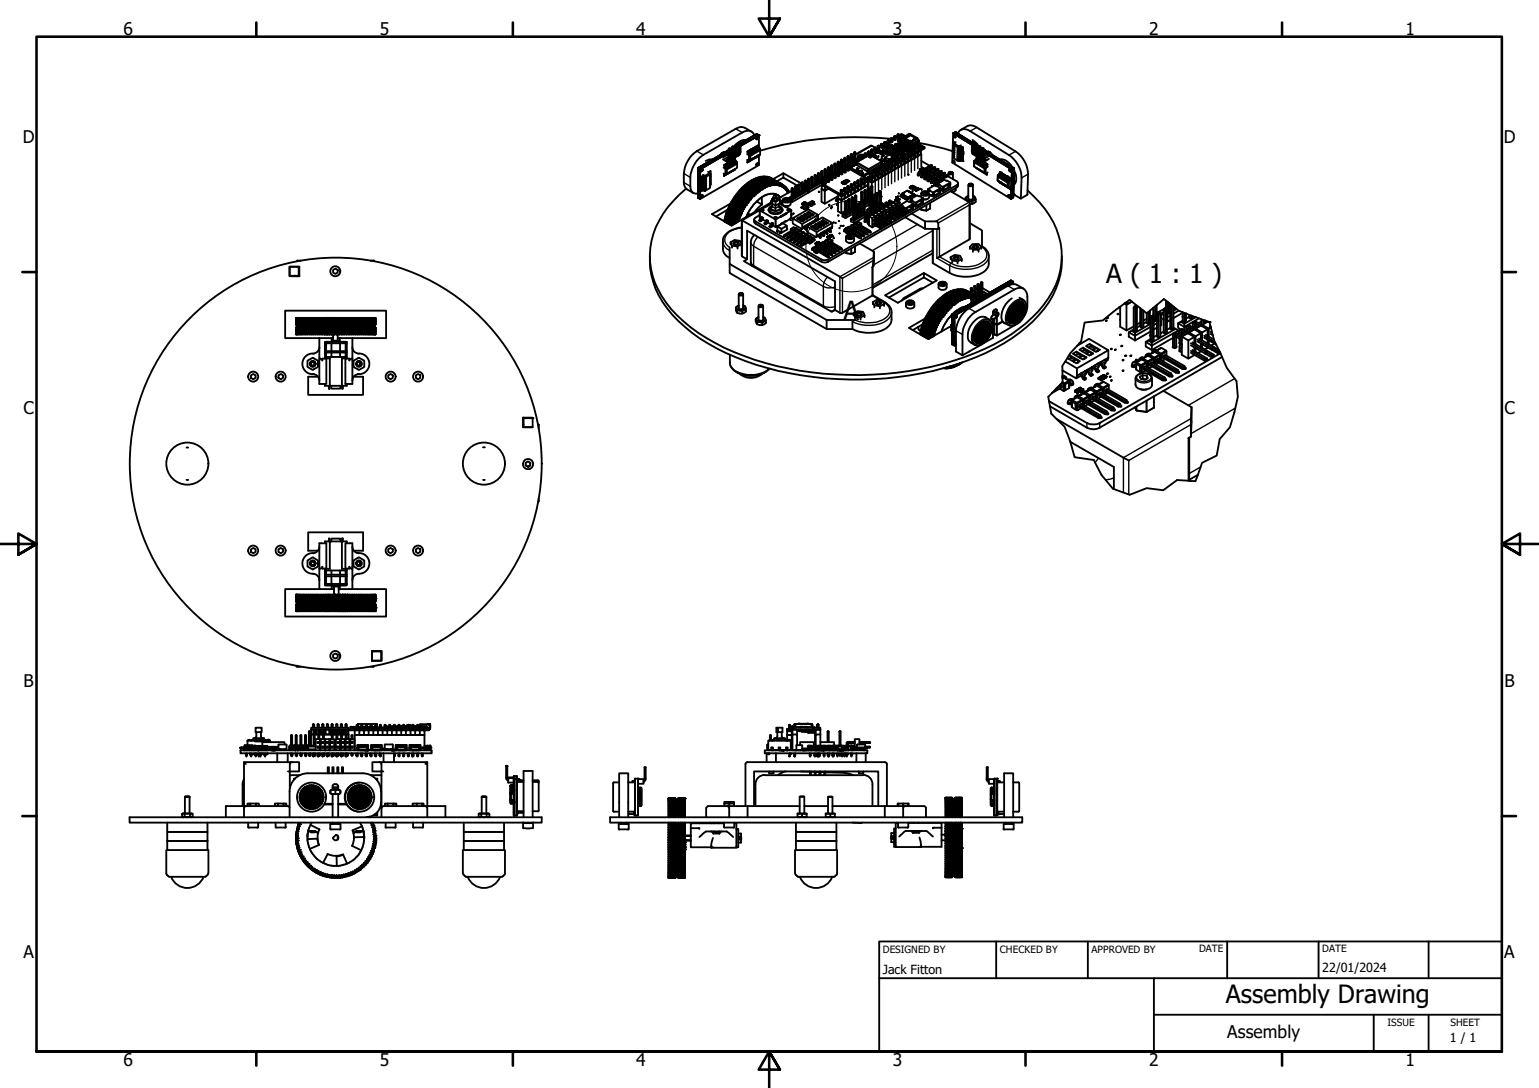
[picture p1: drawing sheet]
<svg xmlns="http://www.w3.org/2000/svg" width="420mm" height="297mm" viewBox="0 0 420 297" stroke-linecap="round" stroke-linejoin="round" font-family="sans-serif">
<defs><g id="words">
<g font-size="7.2">
<text x="302" y="77.1">A ( 1 : 1 )</text>
<text x="230.3" y="87.3">A</text>
</g>
<text font-size="6.9" x="334.6" y="273.9">Assembly Drawing</text>
<g font-size="4.8">
<text x="33.7" y="9.6">6</text>
<text x="103.7" y="9.6">5</text>
<text x="173.7" y="9.6">4</text>
<text x="243.7" y="9.6">3</text>
<text x="313.7" y="9.6">2</text>
<text x="383.7" y="9.6">1</text>
<text x="6.2" y="38.9">D</text>
<text x="410.5" y="38.9">D</text>
<text x="6.4" y="113.1">C</text>
<text x="410.7" y="113.1">C</text>
<text x="6.4" y="187.4">B</text>
<text x="410.7" y="187.4">B</text>
<text x="6.4" y="261.7">A</text>
<text x="410.7" y="261.7">A</text>
<text x="335" y="283.4">Assembly</text>
<text x="33.7" y="290.9">6</text>
<text x="103.7" y="290.9">5</text>
<text x="173.7" y="290.9">4</text>
<text x="243.7" y="290.9">3</text>
<text x="313.7" y="290.9">2</text>
<text x="383.7" y="290.9">1</text>
</g>
<g font-size="3.4">
<text x="241" y="266">Jack Fitton</text>
<text x="361" y="265.5">22/01/2024</text>
<text x="395.9" y="284.6">1 / 1</text>
</g>
<g font-size="2.7">
<text x="241" y="260.1">DESIGNED BY</text>
<text x="273" y="260.1">CHECKED BY</text>
<text x="298" y="260.1">APPROVED BY</text>
<text x="327.3" y="260">DATE</text>
<text x="361" y="260">DATE</text>
<text x="378.8" y="280.1">ISSUE</text>
<text x="396" y="280.1">SHEET</text>
</g>
</g></defs>
<!-- layer: Visible (ISO) -->
<g fill="none" stroke="#000" stroke-width=".51">
<path d="M200.8 39.9l-.5 .3M200.8 39.5l.2 .2M201.2 39.5h-.4v2.8h-.2M201.7 39.4l-.5 .3M201.7 39l.2 .1M202.2 39.2l4.4-2.6zM202.2 39h-.5v2.5l-.2 .3M203.6 38.3a3.6 3.6 0 0 0-3.3 1.8M205.1 35.9l-1.7-1a2.36 2.36 0 0 0-2.5 .3l-10.7 6.1a8.8 8.8 0 0 0-3.4 9.2l.7 1.2 1.8 1M206 36.9a2.08 2.08 0 0 0-3.4-.7l-10.6 6.1a8.7 8.7 0 0 0-3.3 9.8 1.58 1.58 0 0 0 1.9 .7M206.5 37.6l.5-.1-.3 .5h-.2zM206.5 39.9h.1"/>
<path d="M206.6 36.6l.6 .3-5 2.9 5-2.9v3.3l.2 .3-.2 .1-.2-.3M206.8 39.8l.2-.1 .1 .5h-.2zM206.8 39.9l.3 .7M206.9 37.4v.5l-.3 .1M206.9 39.7h.1M239.6 39.9h.4M239.7 39.8h.2M239.8 39.9h-.2v.9M240.5 39.9v.2M240.5 40l-.5 .1M240.5 39.6l-.5 .3M240.6 39.3h.2"/>
<path d="M240.7 39.4h-.2v.8M241 39.9l1.1-.5 1.7 1-1 .5zM241 39.9v.7M241.4 39.4v.1M241.4 39.5h-.5M241.4 39.1l-.9 .3M241.4 38.8h.5M241.4 39.4l-.2 .1M241.5 40l.1 .1M241.6 39.9l.1 .2M241.6 40v.1M241.6 38.8h.1"/>
<path d="M241.6 40l.1 .1M241.6 38.8v.2l-.2-.2v.8M241.7 40h-.1l.1 .1M241.9 39h.4M241.9 39.5v-.7l-.3 .2v.6M241.9 39h.1M242.1 39.9l.3 .1M242.2 38.9l-.3 .1M242.3 38.8v.2M242.3 38.8l-.3 .2M242.3 38.8h.1M242.3 39.1l.1 .2 .4-.2"/>
<path d="M242.3 38.3h.5M242.4 38.3h.2M242.5 38.3v.2l-.2-.2v.9M242.6 40l-.1 .1h.3M242.7 39.7l.4 .1M242.8 38.5h.4M242.8 39.2v-.9l-.3 .2v.8M242.8 39.8l.2-.1zM242.9 38.5h.1M243 39.7v-.2l.1 .3 .2-.3-.2 .1 .3 .2v.3M243 39.5l.5 .1M243 39.9h.2"/>
<path d="M243.1 39.9l.2 .1M243.2 38.9h.1M243.1 38.3v.2M243.2 37.9a95.1 95.1 0 0 0-35.7 3.2M243.2 38.2v.1M243.2 38.5l.1 .3 .3-.3M243.2 37.8h.4M243.3 37.7h.2M243.4 37.8v.2l-.2-.2v.9M243.5 39.6l-.2 .4h.3v-.3l-.2 .1M243.5 39.6l.1 .1M243.6 39.5h.1"/>
<path d="M243.6 38.7v-.9l-.2 .2v.8M243.8 38h.1M244 39.8h.1M244 37.8v.2M244.1 37.7v.1M244.1 37.9l-.5 .1M244.1 38l.1 .2 .3-.2M244.1 39.9v.6l.2 .1M244.1 37.3h.4M244.2 39.9l.1 .1M244.2 39.8l.1 .2M244.2 37.2h.2"/>
<path d="M244.3 39.5l.2 .2M244.3 37.3v.2l-.2-.2v.8M244.4 39.7h.1M244.4 39.4l.1-.1 .2 .2-.2-.2 .2-.1 .2 .3M244.4 39.4l.2 .2M244.4 39.4l-.1 .3M244.5 39.7h.1l-.4 .1 .1 .1v.7M244.5 39.7h.1M244.5 38.1v-.8l-.2 .2v.8M244.9 39.8l.3-.3 .6 .3M244.9 39.5h-.4M244.9 39.8v.3a.58 .58 0 0 0 .9-.1v-.2"/>
<path d="M244.9 39.5l.1-.2 1.3 .7M244.9 39.8v.3M244.9 39.5l-.4 .2M244.9 37.2v.3M245 37.2v.1M245 37.4l-.5 .1M245 37.5l.1 .2 .3-.2M245 36.8h.4M245.1 36.7h.2M245.2 38.4l.4 .3M245.2 37.9l.2 .4M245.2 36.8h-.2v.8"/>
<path d="M245.3 38.5l.2-.2-.2 .4zM245.4 38.8v.6M245.4 38.3l-.2 .1 .2 .4M245.4 37.9h.3v.2l.1-.3-.4 .2M245.4 38.8h.1M245.4 39.4l.6 .1M245.4 36.9l.7-.3 1 .5M245.4 37.6v-.8l-.2 .1v.8M245.5 38.3v-.3l-.3-.1v.3l.4 .2M245.5 38.3h-.1M245.6 38.7l.4 .2v.6M245.6 38.7l-.2 .1"/>
<path d="M245.7 38.5h.1M245.7 38.6l-.1-.2-.2 .3M245.7 38.5l-.1 .1M245.8 37.8h-.3l.2 .1-.2 .4M245.8 39.8l-.1 .3M245.8 39.6h.1M245.9 37.5h.1M245.9 37.9l.1 .1zM245.9 38.5l.4 .2v.6v-.6zM246.1 38.3h.1M246.1 39.7v.1M246.1 39.7l1-.7 .4 .3-1 .6z"/>
<path d="M246.1 37.5l.2 .2 2.1-1.1 2 1.1M246.1 39.7v.2M246.2 37.5v.1M246.2 37.6h.1M246.2 37.6v.1M246.3 37.3l.3-.2 .2 .2M246.3 39.7h.1M246.3 39.6h.1M246.3 39.6v.1M246.3 37.2l-.5 .1M246.3 39.3l-.3 .2M246.4 40l.1 .1-.3 .1"/>
<path d="M246.4 39.6h.1M246.4 39.7h.1M246.5 38.6v.6M246.5 39.6h.1M246.5 39.6l-.1 .1M246.5 39.5v.1M246.5 39.5l-.1 .1M246.5 37.1l-.5-.3-.3 .3 .6 .2M246.5 37.5l-.2-.2-.1 .2 .2 .1M246.5 38.8h.6M246.5 38.6l-.4-.2-.5 .3M246.5 39.2l-.2 .1"/>
<path d="M246.5 39.9l-.1 .9M246.5 39.5l.1 .1M246.5 39.2h.1M246.6 39.5h.3M246.6 39.7l-.2 .1M246.6 40l.1 .2M246.6 39.4l.3 .2zM246.6 39.4h.1M246.7 39.7h.1M246.6 39.6h.1M246.7 39.4h.2zM246.7 39.4l.2 .1"/>
<path d="M246.8 37.6l.5 .3M246.8 37.6l.2 .1M246.8 37.6l.3 .5-.3 .2-.2-.3 .2 .3M246.8 39.4h.2M246.8 39.3l.3 .2zM246.8 38.6l.2-.4v.3l-.5 .2h.3M246.8 39.4v.1M246.8 37.2l-.3 .2M246.9 39.4h.1M246.9 39.5h.2M247 39.1h.1M246.9 38.2l-.6-.5-.1 .7"/>
<path d="M246.9 39.4v.1M246.9 38.5h.1M247 39.4l.1 .1M247 39.4h.1M247 39.2l.2 .2M247 39.3l.3 .1M247 38.6l.7 .6h.3l.1-.2M247 38.2v.1M247 38.2v.4M247.1 39.2l.2 .2zM247.1 39.2l.3 .1M247.1 39.2l.1 .2-.2-.2 .2 .2"/>
<path d="M247.1 38.6l-.2 .2M247.1 38.1l-.3 .2M247.1 38.7v.2M247.1 39.5h-.2M247.1 38.9l-.1 .2M247.1 38.9l-.1 .1M247.1 38h.1M247.2 37.7l-.2-.2 .5 .3-.5 .4M247.2 39l.2 .1M247.3 39l-.2 .1M247.3 39.7l.2-.2 .2 .4-.2 .2M247.3 39.7l.2 .3 .2-.1"/>
<path d="M247.3 39.6l.2 .4M247.3 39.7l-.5 .3M247.4 39.8l-.5 .3M247.4 39.1l-.1 .1M247.4 38.4l.4 .2M247.4 39.1h.1M247.5 39.1l-.2 .1M247.5 39.1l.1 .1M247.5 39.3l.1 .2M247.5 39.2h-.1M247.6 39.5v.2M247.6 39.5l-.1 .1"/>
<path d="M247.6 39.2l-.1 .1M247.6 39.2h.1M247.6 39.5h.2M247.6 39.4h.3M247.7 39.3l-.1 .1M247.7 39.2l-.2 .2M247.7 39.2l.1 .2M247.8 37.1h.1M247.8 37.1l-.3 .2M247.8 38.4l-.2-.2-.2 .1 .3 .4M247.8 38.4l-.3-.3-.2 .2v.3l.4 .1M247.8 38.4l-.1 .3"/>
<path d="M247.8 38.4h.1M247.9 39.4l-.3 .1M247.9 37.1h.2v.2M247.9 39.4l.1 .1M247.9 39.5l.1 .1M247.9 37v.1M248 39.4l-.2 .1M248 36.9l-.5 .4 .7-.2M248 36.9l.2 .2M248 36.9h.3M248 36.9l.2 .1M248 39.5l-.1 .1h.2"/>
<path d="M248 39.5h.1M248.1 39.5l-.1 .2M248.2 37.1v.1M248.2 38.8h.1M248.2 38.5l-.2 .7M248.2 37.1l.1-.2-.1 .2M248.2 38.6v.2M248.2 39.4v.1M248.3 38.4l.2 .2zM248.3 38.5l-.2 .4 .8-.2h-.2M248.3 39l-.1 .1 .2-.1-.3-.1h.4l.2 .3v.9l-.6-.6 .3 .3-.2-.7M248.3 38.4l-.1 .1"/>
<path d="M248.5 38.4l.4 .3zM248.5 38.6l.2 .1M248.7 38.6l.1 .1M248.7 38.7l.2 .1M249.2 39.5v-.1l-.1 .3h.2v-.3l-.6 .7M249.4 38.2l.1 .1M249.4 38.2l.2 .1M249.5 39.5l.4 .2M249.5 39.5l-.2 .2M249.6 39.4l-.1 .1M249.6 38l-.4 .3 .5-.1 .3-.2h-.3M249.6 38v.1"/>
<path d="M249.6 38h.1M249.6 37.9l.3 .1M249.7 39.7h.2M249.7 38h.2M249.7 39.4h.2zM249.7 37.8l.2 .2M249.7 39.2l.4 .2-.2 .2-.3-.1M249.7 39.2h.3M249.7 38l-.5 .3M249.8 39.1h.1M249.8 39.1l-.1 .1M249.8 38.1h.1"/>
<path d="M249.9 39.2l.1 .1M250 38.8v.3h-.2M250 38.8l-.4 .3v.3M250 38.8v.5M250.2 39.9l.2 .2M250.2 39.5l-.3 .2M250.2 39.4v.1M250.3 39.9v.2M250.3 39.6l.3-.2 .4 .4M250.3 39.9h-.1h.2M250.3 38h.1M250.4 38l.4 .4"/>
<path d="M250.4 39l2 1.2-1.2 .7M250.4 37.7v.3M250.4 37.7l-.1 .3M250.5 39.8h.2M250.6 39l4.8 1 4.6 1.3M250.6 39.7l-.3-.1 .1 .3M250.6 38.3h.2v.4l-.8 .6M250.6 39.9h-.2v.9M250.6 39.7l-.2 .2M250.6 39.7l.4 .1M250.9 39.6l-.3 .1M251 39.7v.1"/>
<path d="M251.1 39.7l-.3 .3M260.2 38.7l.2 .4zM260.2 36.4l-.2 8 16 9.9M260.2 36.4l5.2 3.1M260.2 36.4l.6-.3 4.6 2.8M260.2 38.7h.1M260.2 39h.1M260.3 39.5l-.1 .1M260.4 39.1l-.1 4.1zM260.4 39.1l1.3 .9-.3 .2-1-.7v.3l-.2-.2 .2 .4M260.4 38.7l.1 .3M260.4 39.2v.2l-.2-.4 .2 .3"/>
<path d="M260.4 36.9l.4 .1v.5l-.4-.2zM260.5 36.9l-.1 .3 .5 .3M260.9 38.8l-.5 .3M261.4 36.5a2.11 2.11 0 0 1 3.5-.7l10.6 6.5a7.8 7.8 0 0 1 3.4 6.3l-.2 5.6M262.3 35.5a3.6 3.6 0 0 1 3.2-1.2l1.1 .5 10.6 6.5a7.8 7.8 0 0 1 3.5 6.2l-.2 5.6M262.3 39.7l-.6 .3v4l-.4-.2 .1-3.6M265.4 38.9l-4.6-2.8 4.6 2.8M265.4 38.8h.4l-.1 2.7 .2 .1M265.5 38.2l1.7 1.7h.5l-.1 2.8h.2M265.7 39.8l.6 .3M265.8 39.2l.5 .3M265.8 38.8l-.2 .2"/>
<path d="M266.3 39.4l.2-.2 .2 .2-.1 2.5 .2 .2M266.7 39.7l.5 .4M266.7 39.4l-.2 .1M267.7 39.9l-.3 .2M187.3 51.5a25.5 25.5 0 0 0-9.8 16.2 22 22 0 0 0 7.4 18.5 55.7 55.7 0 0 0 24.1 12.9 92.3 92.3 0 0 0 57.1-2.7 44.2 44.2 0 0 0 18.8-13.2 20.4 20.4 0 0 0 .4-26.1l-1.5-1.8-3.3-3.3M190.6 45.9l.5 .3v8.1l-.5-.3zM190.6 45.8v8.2zM190.6 45.8l8.3-4.8-8.3 4.9M191.1 46.2v8.1zM191.3 48.3l.5-.1v.2l-.5 .2zM191.3 49.8l.5-.2v.2l-.5 .2zM191.3 48.8l.5-.2v.2l-.5 .1z"/>
<path d="M191.3 50.8l.5-.1v.2l-.5 .1zM191.3 51.9l.5-.1v.2l-.5 .1zM191.3 50.3l.5-.1v.2l-.5 .1zM191.3 49.3l.5-.2v.2l-.5 .2zM191.3 51.4l.5-.2v.3l-.5 .1zM191.3 48.5v.1M191.3 48.7v.1M191.3 48.9h.1M191.3 49.2v.1M191.3 50h.1M191.3 50.3h.1M191.3 50.5h.1"/>
<path d="M191.3 50.8h.1M191.3 51.5v.1M191.3 51.9h.1M191.3 52.1h.1M191.5 53.3l.2-.1 .1 .3-.4 .4zM191.5 46.2h.3v.2l-.4 .4zM191.8 46.2v.3l-.4 .3M191.8 53.3v.3l-.4 .3M191.8 48.2v.2M191.8 49.6v.2M191.8 48.6v.2M191.8 50.7v.2"/>
<path d="M191.8 51.8v.2M191.8 50.2v.2M191.8 49.1v.2M191.8 51.2v.3M191.9 47.7l.6 .3 1.3-.8v.4l-1 .6M191.9 48.2h.3v.2h-.3M191.9 49.7h.3v.2h-.3M191.9 48.6h.3v.2h-.3M191.9 50.7l.3 .1v.2h-.3M191.9 51.8h.3v.3l-.3-.1M191.9 50.2h.3v.3l-.3-.1M191.9 49.1h.3v.3h-.3"/>
<path d="M191.9 51.3h.3v.2h-.3M191.9 48.6h-.5M192.2 51.7l-.8 .1M192.2 48.5l-.3 .1M192.2 50.1l-.8 .1M192.2 50.7h-.8M192.2 49.1h-.8M192.2 48.1l-.8 .1M192.2 49.6l-.8 .1M192.2 51.2l-.8 .1M192.3 52l.2 .1M192.3 50.3l-.1 .2"/>
<path d="M192.3 49.8l-.1 .1M192.3 48.4h-.1M192.3 48.2h-.1M192.3 49.6l-.1 .1M192.3 48.8h-.1M192.3 48.6h-.1M192.3 50.9l-.1 .1M192.3 50.7l-.1 .1M192.3 51.7l-.1 .1M192.3 52l-.1 .1M192.3 50.2h-.1M192.3 49.3l-.1 .1"/>
<path d="M192.3 49.1h-.1M192.3 51.4l-.1 .1M192.3 51.2l-.1 .1M192.5 48l.3 .2v3.7l-.3 .2zM193.3 46.9l.5 .4M193.6 47l.1 .2M193.7 47.1v.1M193.8 48.1l.1 .4M193.8 49.2l.1 .4M193.8 50.2l.1 .5M193.8 47.2l.2-.5-.3 .3 .2 .5M193.8 46.8l-.2 .3"/>
<path d="M193.8 48.6l.1 .5M193.8 49.7l.1 .5M193.8 50.7v.4M193.8 47.8h.2M193.8 47.5h.1M193.8 48.6h.1M193.8 48.3h.2M193.8 49.4h.2M193.8 49.6h.1M193.8 50.5h.1M193.8 50.7h.1M193.8 49.1h.1"/>
<path d="M193.8 49.9h.1M193.8 50.2h.1M193.8 48h.1M193.8 50.8h.1M193.9 48l-.1-.4v3.8l-1 .5M193.9 50.5l.1-.2-.2 .4M193.9 48.8l-.1 .1M193.9 48.5l-.1 .1M193.9 48.8l.1 .1M193.9 49.9l.1 .1M193.9 46.7h.1M193.9 47.2l.1 .1"/>
<path d="M193.9 50.3h.1M194 47.8l-.2 .4M194 47.8l-.2 .3M194 48.9l-.2 .4M194 48.9l-.2 .2M194 50l-.2 .3M194 50l-.2 .2M194 48.3l-.2 .5M194 49.4l-.2 .4M194 49.4l-.2 .2M194 47.3l-.2 .4M194 47.3l-.2 .2"/>
<path d="M194 48.3l-.1 .2M194.2 43.5l.2 .1a2.05 2.05 0 0 0-1.7 .3M196.6 42.3h.1M196.8 42.1l-.1 .2M196.8 42.1l.1 .1M197 41.8l-.2 .3M197.1 41.8l.1 .2M197.4 43.5l1.1 .7M197.5 45.8l.6 .3 3.1-1.9v.5l-2.8 1.6M197.5 41.7v.1M197.5 47.4l.6 .3M197.6 48l.1 .1"/>
<path d="M197.7 45.2l.3 .6M197.7 45.1h.1M197.7 47.5h.2M197.7 45.1l.2-.2v.6zM197.8 41.6h-.3l-.7 .5M197.8 47.5l-.2 .4M197.9 41.6l-.3 .2M197.9 44.9h.1M197.9 47.5l-.1 .1M198 45.5h-.1M198 45.8v.1M198.1 46.1l.3 .2v1.2l-.3 .2z"/>
<path d="M198.1 47.6l-.3 .1-.1 .4 .3-.4M198.1 45.5l.1 .3h-.1l-.2-.2M198.1 45.8v.2M198.1 44.9l.3 .7M198.1 47.7h.1M198.1 44.8h.1M198.1 59.9l.3 .2M198.2 44.8l.2-.1 .1 .4-.2 .2zM198.2 59.9h.2l-.7 .2v.3M198.2 59.9h.1M198.2 42.2l.7 .5M198.2 45.8h.1"/>
<path d="M198.2 59.3l.4 .2M198.3 59.3l.3-.1-.7 .3-.1 .4M198.3 44.7h.1M198.3 59.3h.1M198.4 41.2v.1M198.4 42.3l.5 .3M198.4 58.7l.4 .2M198.5 45.1l-.2 .2M198.6 45.2l.1 .3-.3-.2M198.6 47.4v.1M198.6 45.6h.1M198.6 44.6l.3 .7"/>
<path d="M198.6 44.5h.1M198.6 44.5l.2-.1 .1 .5-.1 .1zM198.6 59.6l-.3 .2 .6 .3M198.6 58.6l.7 .4M198.6 59.6l.2 .1M198.6 59.6h.1M198.6 58.1l.4 .2M198.6 57.3l-3.1 1.8M198.7 58.1h.2l-.7 .2-.1 .4M198.7 45.5v.1M198.7 59.5l.4 .3M198.8 41.1l-.4 .1 .2 .1"/>
<path d="M198.8 43.7h.2l.2-.5v-2.5l.2-.1v2.5l-.4 .6M198.8 44.4h.1M198.8 59l.1 .1M198.8 59.5h.1l-1.1 .4h.4M198.9 47.2l-.3 .3 .1-.2M198.9 57.5l.4 .1M198.9 44.9l-.1 .1M198.9 59.5h-.2l.4 1.2 .4-.1M198.9 58.9h.2l-1.2 .5 .4-.1M198.9 57.5h.3l-.7 .1-.2 .5M198.9 41.6l-7.8 4.6M198.9 41l-8.3 4.9"/>
<path d="M198.9 40.6l.3 .1M198.9 58.5h.2M199 44.9l.2 .3-.2 .1-.2-.3M199 47.2h.1M199 45.3v.1M199.1 44.2l.2-.1 .1 .5-.2 .2zM199.1 58.4l-.4 .2M199.1 44.4l.3 .7M199.1 58.3l.4 .2M199.1 59.7l.1 .5M199.1 58.9l-.2 .1 .4 1.1 .3-.1M199.1 56.8l.4 .2"/>
<path d="M199.2 59.2l-.3-.2-.4 .2 .6 .3M199.2 58.3h.1l-1.2 .4h.7l-.7 .2-.2 .5M199.2 45.2v.1M199.2 57.8l.2 .2M199.3 56.9h.2l-.7 .1-.2 .5M199.3 56.3l-.2-.1 1-.4 .4 .2-.3-.1 .2 1.1 .3 .1M199.3 46.9l-.2 .3v-.2M199.3 59.2l.1 .5M199.3 58.3h-.2l.4 1.2 .3-.1M199.4 40.6h-.5v2.8h-.1M199.4 42.8h.1M199.4 44.6l-.2 .2"/>
<path d="M199.4 57.3l.2 .1M199.4 40.7h.1M199.4 41.8l.5 .3M199.4 41.9l.5 .2M199.4 43.5l.1 .1M199.5 44.7l.1 .2-.1 .2-.2-.3M199.5 57.7l-1.2 .4h.3M199.5 46.9v.1M199.5 45.1h.1M199.5 56.2l.3 .2M199.5 57.6l.1 .1h-.3l.3 1.2h.4M199.5 55.7l-.1-.1 1-.4 .4 .2-.3-.1 .2 1.1 .3 .1"/>
<path d="M199.5 42.8l-.1 .1M199.5 44.1l.3 .7M199.5 44h.1M199.6 44l.2-.1-.1 .6zM199.6 58.5v.5M199.6 57.2l-.5 .2 .7 .4M199.6 57.1l.4 .2M199.6 59.9l.3 .1zM199.6 57.9l-.3-.1-.4 .2 .6 .3M199.6 44.9v.1M199.6 59.5l.4 .2M199.7 40.6h-.3"/>
<path d="M199.7 57.1l-.2-.1-.9 .5h.2M199.7 56.7l-.4 .1 .7 .4M199.7 43.9h.1M199.8 46.7l-.3 .3 .1-.2M199.8 57.9v.5M199.8 57.1h.1h-.3l.3 1.1h.3M199.8 55.6l.3 .2M199.8 44.4l-.1 .1 .2 .3 .2-.1-.2-.3M199.8 59.3l.3 .1zM199.8 58.9l.1 .1M199.9 43.1l.4-.5v-2.5l-.2 .1v2.5l-.2 .5h-.2M199.9 42.4l-.4 .4"/>
<path d="M199.9 59l-.1 .4 .2 .2M199.9 59h-.3l-.1 .5M199.9 55.7h.1l-.2-.1-.5 .2-.2 .4M199.9 41.1l-.5 .3M199.9 40.5l-.5 .3M199.9 40.1l.2 .1M199.9 44.8v.1M199.9 56.6l-.3 .1 .4 .1M199.9 59l.3 .2M199.9 56.5l.3 .2M200 46.7h.1M200 43.9l.3 .7"/>
<path d="M200 43.7h.1M200 56.1l.3 .1M200 43.7l.2-.1 .1 .5-.1 .1zM200 58.7l.3 .2zM200 56.5h.1M200.1 58.4l-.1 .5 .2 .1M200.1 57.3v.5M200.1 56.5l-.3-.1-1 .5h.2M200.1 56.5h-.2l.3 1.1h.2M200.1 44.7v.1M200.1 58.3v.1M200.1 59.8l.1 .1"/>
<path d="M200.1 58.4l.4 .3M200.1 55l.3 .2M200.2 58.4h-.4l-.2 .5M200.2 56l-.6 .2M200.2 55.9l.3 .2M200.2 43.6h.1M200.2 56h.1M200.2 56v.1M200.2 46.4l-.2 .3 .1-.2M200.2 55.1l.1 .1h-.7l-.2 .4-5 2.9 5.3 3.1M200.2 59.2h.1M200.3 58.1l.2 .1z"/>
<path d="M200.3 43l.1 .1M200.3 59.7l-.4 .2-.1 .5M200.3 55.5l.3 .2-.3-.2M200.3 40.1h-.4v2.5l-.2 .3M200.3 42.3h.1M200.3 44.1l-.1 .1M200.3 57.8l-.1 .4 .3 .2M200.3 57.8h-.2l-.2 .4M200.3 56.6l-.8-.4-.5 .2-.2 .5M200.3 56.7v.5M200.3 41.3l.5 .3M200.3 41.4l.5 .3"/>
<path d="M200.3 57.6v.2M200.3 57.8l.4 .2M200.4 44.1v.5l-.2-.4M200.4 42.3l-.1 .1M200.4 46.4l.1 .1M200.4 43.6l.3 .7M200.4 43.4l.1 .1M200.4 44.6h.1M200.5 43.5l.2-.1 .1 .5h-.2zM200.5 57.5l.3 .1zM200.5 57.5l.2 .3M200.5 55.4l-.6 .3 .8 .4h-.2l.2 .5"/>
<path d="M200.5 59.2l-.4 .2-.1 .4M200.5 55.4h.1M200.5 55.4v.1M200.5 44.4v.1M200.5 55.3l.4 .2M200.6 57.2l-.1 .3M200.6 57.3l-.3-.1-.1 .4M200.6 43.4h.1M200.6 57.1v.1M200.6 57.2l.4 .3M200.6 55l.3 .2M200.7 60l-.4-.3 .8 .3"/>
<path d="M200.7 46.2l-.2 .3v-.3M200.7 58.5l-.4 .2-.1 .5M200.8 41.9l-.4 .4M200.8 43.9h-.2M200.8 60l.2-.1-1.2 .5 .9-.3 .3 .7M200.8 59.5l-.5 .2M200.8 56.9l.2 .2zM200.8 54.7l-.4-.2-.4 .1-.3 .4M200.8 40.6l-.5 .3M200.8 59.5l.2 .1M200.8 54.8l.1 .1M200.9 42.6l.3-.5v-2.6l-.2 .2v2.5l-.4 .5"/>
<path d="M200.9 43.9l.1 .3h-.1l-.2-.2M200.9 59.4l-.4-.2 .3-.1 .6 .3M200.9 54.7l-1.2 .3 .1 .1M200.9 54.7l.1 1.1 .3 .1M200.9 44.2v.2M200.9 56.5v.1M200.9 54.7l.3 .2M200.9 59.4l.5 1.2M200.9 56.6l-.2 .5 .3 .1M200.9 56.7l-.2-.1-.3 .4M200.9 54.8l-.7 .3 .8 .4h-.1l.1 .5M200.9 56.6l.3 .2"/>
<path d="M200.9 54.4l.4 .2-.3-.2M201 59.9l-.3 .2 .5 .1v.5M201 59.4l-.2 .1M201 57.9l-.4 .2-.2 .4M201 59.4h.2l-1.2 .4h.3M201 44.2h.1M201 44.1l.2 .1M201 58.9l.2 .1M201.1 42.5l-.6 .6-.1-.1-1.9 1.2v-.9l.4-.3M201.1 58.7l-.4-.2 .9 .4M201.1 56.3l.3 .2zM201.1 57.9h.1"/>
<path d="M201.2 59.4h-.3l.4 .2M201.2 58.9l-.6 .3M201.2 58.8l.3 1.1h.3l-.1 .2M201.2 55.9l.3 .3-.3-.1-.2 .4 .3 .1M201.2 54.1l-.4-.2-.5 .1-.2 .5M201.2 42.5l.1 .1M201.2 54.3l.1 .1M201.3 41.8h.1M201.2 44.7v1.1l-3 1.9v-.2M201.2 56.1l-.2-.1-.3 .4M201.2 54.2l-1 .3M201.2 54.2l.2 1 .2 .2"/>
<path d="M201.2 40.9l.5 .3M201.2 54.2l.4 .1M201.3 58.8l.1-.1-1.2 .5h.2M201.3 54.3l-.7 .2M201.3 58.3l.2 .2M201.3 57.3l-.4 .2-.2 .4M201.3 53.9l.4 .2M201.4 58.1l-.4-.2 .9 .4M201.4 55l-.2-.1 .1 .5M201.4 59.6v.5h.3M201.4 58.7l-.2 .1 .3 .2M201.4 58.2l.3 1.1 .4 .1-.1 .1"/>
<path d="M201.4 55.7l.3 .2zM201.5 58.2l-.6 .3M201.5 55.3l.4 .4-.4-.2-.2 .4 .3 .2M201.5 55.5l-.2-.1-.3 .4M201.5 53.5l-.3-.2-.5 .2-.3 .4M201.5 57.8l.3 .1M201.5 53.8l.2 .1M201.6 58.2l-.2-.1-1 .4 .2 .1M201.6 57.5l-.3-.2 .9 .5v.4l.3 .1M201.6 56.7l-.4 .2-.3 .4M201.7 59v.5h.3M201.7 58.2h-.3l.4 .1"/>
<path d="M201.7 53.8l-.7 .2M201.7 53.6l-.2-.1-1.1 .4 .1 .1M201.7 59.5l-.2 .4M201.7 53.3l.4 .3-.4-.2M201.7 41.4l-.4 .4M201.7 57.6l-.5 .3M201.7 57.6l.3 1.1 .2 .2M201.7 55.2l.2-.2 .3 .1-.3 .4-.3-.1h.4M201.7 54.5l-.1-.2 .1 .5M201.7 40.1l-.5 .3M201.7 59.9v.2M201.8 57.1l.3 .2"/>
<path d="M201.9 54.7v.3l-.2-.2-.3 .4M201.9 57.6h.1M201.9 55l.3 .1 .5-.2 .3 .3M201.9 58.4l-.1-.1 .1 .6h.3M201.9 57.6l-.3-.1-.9 .4 .2 .1M201.9 57.6h-.2l.4 .2M201.9 56.9l-.3-.2 .9 .4M201.9 53.3l.2 .1M201.9 59.4l.1 .1M201.9 58.9l-.2 .4M201.9 56.1l-.4 .1-.3 .5M202 42l.2-.5v-2.5l-.3 .1v2.5l-.2 .5h-.2"/>
<path d="M202 42l-.6 .6-.3-.1M202 57.1l-.6 .2M202 53.8l-.4-.2 .1 1.1 .3 .1M202 53l-.4-.2-.5 .1-.2 .4M202 42l-.3 .1M202 57.1h.1M202.1 56.9l.1 1.2 .4 .1-.1 .1-.1-.1M202.1 53.3l-.7 .2M202.1 53.1l-.1-.1-1.1 .4M202.1 53.9l-.1-.1 .1 .4M202.1 56.6l.3 .2M202.1 52.9l.4 .2"/>
<path d="M202.2 58.9h.1M202.2 58.7v.2M202.2 58.2l-.2 .5M202.2 57h.1M202.2 57l-.3-.1-1 .4 .2 .1M202.2 57l-.1-.1 .3 .2M202.2 54.2l.4 .4-.4-.2-.1 .3M202.2 54.5l-.1-.3-.4 .5M202.3 56.5l-.6 .3M202.3 56.3l-.4-.2 1 .5h-.1v.4l.3 .1M202.3 56.5l.1 .1M202.3 56.5h.1"/>
<path d="M202.3 52.8l.2 .1M202.4 56.4l.4 1.3M202.4 53.3l-.3-.2v1l.3 .2M202.4 52.5l-.3-.2-.6 .1-.3 .4M202.4 56.1l.4 .1M202.5 57.2l-.1-.1 .1 .5 .3 .1M202.5 52.8l-.6 .1M202.5 52.6l-.1-.1-1.1 .4M202.5 57.6l-.3 .5M202.5 52.4l.4 .2M202.6 53.5l-.2-.2v.4M202.6 51.4l-.1-.1 1.2-.2 .1 .3h-1.4l-.3 .4"/>
<path d="M202.6 53.6l.1 .1M202.6 54l-.2-.3-.3 .4M202.6 55.7l-.3-.2-.5 .2-.3 .4M202.6 53.7l.3 .4M202.7 57.6l.1 .1M202.7 55.9l.1 .1M202.8 56.6l-.5-.3-1.1 .4 .2 .1M202.8 55.9l-.7 .3M202.8 55.8l-1.3 .3 .2 .1M202.8 52.3l.1 .1M202.8 52.8l-.3-.2 .1 1 .2 .2M202.8 52l-.3-.2-.8 .4"/>
<path d="M202.8 57l-.2 .5M202.8 55.5l.3 .2M202.9 54.1l-.3-.2-.1 .3M202.9 52.9l-.1-.1 .1 .4M202.9 52.3l-.6 .1M202.9 52.2l-.1-.2-1.1 .4M202.9 54l-.2 .4M202.9 54l.6-.2 .3 .3M202.9 51.9l.5 .3M203 56.9l.1 .2M203 53.5l-.1-.3-.3 .4M203 51l1.2-.3 .1 .3-.5 .1"/>
<path d="M203 55.4l.1 .1M203.1 56l-.3-.3 .3 1.4M203.1 53.3l.2 .3-.3-.2-.1 .2M203.1 55.4l-.7 .2M203.1 55.2l-1.1 .4M203.1 53.8h-.3l.3 .2M203.1 56.4l-.2 .5M203.1 54.9l.5 .3-.4-.2M203.2 56.1l-.1-.1v.4l.3 .2M203.2 51.9l.2 .1M203.3 52.2l-.4-.1v1l.2 .2M203.4 52.5l-.1-.3v.5"/>
<path d="M203.4 51.9l-.6 .1M203.4 51.7l-.1-.2-1.2 .4M203.4 54.6l-.3-.2-.5 .1-.3 .5M203.4 54.8l.1 .2M203.4 51.5l.4 .3-.4-.3M203.5 55.4l-.4-.2 .3 1.4v-.2M203.5 52.9l.2 .2-.2-.2-.2 .2M203.5 52.6v.2M203.5 52.8v.1l-.2-.2-.4 .4M203.5 50.5l1.2-.2v.4l-.5 .1M203.5 54.7l-.1-.1-1 .4-.4-.2 .1-.1 .3 .1M203.5 54.8l-.7 .2"/>
<path d="M203.5 55.9l-.2 .4M203.6 55.5l-.1-.1v.5l.3 .2M203.6 51.5l.2 .1M203.6 54.4l.4 .3M203.7 55.8l.1 .2M203.7 56l.1 .1M203.7 51.8l-.3-.2v1l.2 .2M203.7 52.2v-.4l.3 .6M203.7 51.1l-.3-.2-.5 .1-.4 .3M203.8 54.3l.2 .2M203.8 54.8l-.3-.1 .3 1.4M203.8 53l-.3 .3-.2-.2-.2 .2 .4 .2"/>
<path d="M203.8 52.5l.4 .1-.3-.1-.2 .2M203.8 52.3v.2M203.8 52.5h.1M203.8 51.1l.5 .3M203.9 54.2l-.1-.1-1 .4-.4-.2h.4M203.9 54.3l-.6 .2M203.9 52.5l-.2-.3-.3 .4M203.9 55.3l-.3 .4M204 55l-.2-.2 .3 .7M204 52.8h-.4l.2 .2M204 50.2l1.2-.2v.4h-.5M204 42.1l.5 .2"/>
<path d="M204 43.6l.5 .3M204 44.3v.1M204 41.5l.3 .7M204 41.4h.1M204 51.1l.3 .1M204 58.5l.6 .2M204.1 43.9h.2M204.1 41.4l.2-.1 .1 .5h-.2zM204.1 55.2v.3M204.1 55.5h.1M204.2 51.4l-.4-.2v.9l.2 .3M204.2 53.9l.1 .1"/>
<path d="M204.2 50.7l-.4-.2-.8 .3M204.2 41.3h.1M204.2 53.6l-.3-.3-.8 .5M204.2 58.3l.6 .3M204.3 43.7l-.3 .5M204.3 54.3l-.4-.1 .2 1.3M204.3 52.5h1.4M204.3 52.1l.3 .1-.3-.1-.1 .1M204.3 50.8l.1 1.2-.1-.3M204.3 51.9v.2l-.1-.4-.4 .4M204.3 51.7l-.1-.3v.3M204.3 50.8l.5 .2"/>
<path d="M204.3 54.8l-.3 .4M204.3 52.5l-.3 .4M204.3 50.7v.1M204.3 53.8l-.6 .2M204.3 53.7l-.1-.1-1.1 .2v.2M204.3 43.9h-.1M204.3 43.8v.1M204.3 53.5l.5 .2M204.4 41.8h-.2M204.4 54.5l-.1-.2 .2 .7M204.4 52.4l-.3-.2 .2 .3M204.4 49.8l1.2-.1 .1 .4h-.3"/>
<path d="M204.4 49.7l.4-.2 .8 .2M204.4 43.9h.1M204.4 54.2l-.4-.2 .4 .2M204.5 42.3l3-1.7v.4l-2.6 1.6zM204.5 41.8v.4l-.2-.3M204.5 54.7v.3M204.5 55h.1M204.5 44.1h.1M204.5 41.1h.1M204.5 42.2v.1M204.5 41.3l.3 .7M204.5 54.8h.1"/>
<path d="M204.5 41.1l.2-.1 .2 .5-.2 .1zM204.5 50.7l.3 .2M204.6 42.1h.1M204.6 53.4l.2 .1M204.7 53.8l-.4-.2 .2 1.4M204.7 51.4v-.4l.2 .5M204.7 50.3l-.4-.1-.8 .3M204.7 41h.1M204.7 51.7l.3 .1-.3-.1-.2 .2M204.7 51.5v.2v-.3l-.4 .3M204.7 50.4h.1M204.7 54.3l-.3 .4"/>
<path d="M204.7 50.7h.1M204.8 43.7l-.3 .4 .1-.3-.4 .2-.2 .4 .3-.4M204.8 53.4l-.6 .1M204.8 53.3l-.1-.2-1.2 .2 .1 .2M204.8 50.4l.1 1.1M204.8 53l.4 .3M204.8 50.4l.3 .2M204.9 41.5l-.2 .1M204.9 54.2v.3M204.9 52l-.5-.1 .3 .2M204.9 52.1l1.2-.3v.3l-.5 .1M204.9 42.6v1.1"/>
<path d="M204.9 54.3h.1M204.9 41.5l.2 .3-.2 .1-.2-.3M204.9 54.5h.1M204.9 49.5l1.2-.1v.4h-.2l.3 .2M204.9 49.4l.3-.2 .9 .2M204.9 43.8h.1M204.9 41.9v.1M205 40.8h.2l.1 .4-.2 .1zM205 40.9l.3 .8M205 50.4l.2 .1M205 52.9l.2 .2M205.1 53.3l-.3-.2 .1 1.4"/>
<path d="M205.1 51v-.4l.1 .4M205.1 41.8v.1M205.1 50.7h.1M205.2 53.8l-.3 .2-.2-.2 .2 .7M205.2 51.3l.2 .1-.2-.1-.2 .2M205.2 51.1v.2l-.1-.3-.3 .2M205.2 50l-.4-.2-.9 .3M205.2 43.5v.2l-.2 .1v-.3l-.3 .3M205.2 52.9l-1.4 .1M205.2 52.8l-.1-.2-1.1 .3M205.2 52.6l.5 .3M205.2 50.1v.1"/>
<path d="M205.3 41.2l-.2 .1M205.3 53.6l-.2-.3 .2 .7M205.3 51.6l-.4-.1 .2 .2M205.3 51v.2M205.3 53.8h.1M205.4 41.3l.1 .3h-.1l-.2-.2M205.4 51.6l1.2-.2v.4h-.5l-.4-.3-.8 .4M205.4 49.2h1.2l-.2 .4M205.4 49.1l.3-.2 .9 .3M205.4 43.5h.1M205.4 41.6v.1M205.4 50.1h.1"/>
<path d="M205.4 40.7l.3 .7M205.4 40.6h.1M205.4 50.1l.3 .2M205.5 40.6l.2-.1-.1 .6zM205.5 52.6l.2 .1M205.5 52.9l.2 .7zM205.5 52.9l-.3-.2 .1 1.3M205.5 41.6h.1M205.6 53.3l-.3 .3v.4M205.6 50.3l-.4-.3 .2 1.2M205.6 50.6v-.3l.1 .4M205.6 40.4l.1 .1"/>
<path d="M205.6 52.2l-.9-.1-.3 .3M205.6 50.3l.1 .1M205.7 52.4l-.1-.2-1.2 .3M205.7 52.2v1.4M205.7 50.9l.2 .2h-.4M205.7 50.8v.2l-.1-.4-.4 .2M205.7 52.2l.4 .2M205.7 52.2l.5 .3M205.7 50.1v.1M205.7 40.9l-.1 .2 .2 .3 .2-.1-.2-.3M205.7 51.2l-.2-.1-.1 .1 .1 .2M205.7 50.7v.1"/>
<path d="M205.7 49.8v.1M205.7 53.4h.1M205.8 51.2l1.2-.2 .1 .4-.5 .1M205.8 41.4v.1M205.9 48.9l1.2 .1v.5M205.9 48.9l.9-.1 .3 .2M205.9 43.2v.1M205.9 40.4l.3 .7M205.9 40.3h.1M205.9 40.3l.2-.1 .1 .5-.1 .1zM205.9 52.2l.3 .1M206 41.3v.1"/>
<path d="M206.1 52.4l.1 .7zM206.1 50l-.4-.2 .1 1M206.1 50.3v-.3v.3M206.1 40.2h.1M206.1 52.8l-.4 .4M206.1 51.8l.1 1.3M206.1 50.9l-.3-.1 .2 .2M206.1 50.7l.2 .1h-.4M206.1 50.5v.2v-.4l-.4 .2M206.1 52.8h.1M206.1 52.9l.1 .1M206.1 50.9l-.3 .3"/>
<path d="M206.1 52.1h.1M206.1 51.8l.5 .3M206.1 51.8v.1M206.1 50.9l.6-.1 .3 .2M206.1 50.1l.1 .1M206.1 49.8l.1 .1M206.2 42.9l-.6 .6h-.2l.1-.2-.3 .2M206.2 50.4v.1M206.2 50.2l.4-.2v.4M206.2 49.6h.1M206.2 40.7l-.1 .1M206.2 50.9l1.3-.1v.4h-.2"/>
<path d="M206.2 42.8v.1M206.3 40.8v.3l-.2-.3M206.3 48.8h1.3l-.1 .4M206.3 48.7l.4-.1 .9 .2M206.3 43h.1M206.3 40.2l.3 .7M206.3 40.1h.1M206.3 41.1v.1M206.4 40.1l.2-.2 .1 .5-.2 .2zM206.4 50.5l.7-.2 .9 .2M206.4 51.8l.2 .1M206.4 41v.1"/>
<path d="M206.5 44.8l.5-.2-.3 .5h-.2zM206.5 52.1l.1 .7zM206.5 52.4l-.3 .3M206.6 50.6h-.4l.2 .1M206.6 49.6l-.4-.1v1.1M206.6 50.1l.1 .2zM206.6 50v-.4v.5M206.6 49.8l.5-.1-.1 .5M206.6 51.4l-.9-.2-.4 .3M206.6 52.4h.1M206.6 51.5h.1M206.6 50.2l.2 .3"/>
<path d="M206.6 49.7l.1 .1M206.6 49.6h.1M206.6 42.7l-.2 .3v-.2l-.3 .2M206.6 51.5v1.3M206.6 51.5l.4 .2M206.6 52.6h.1M206.6 50.6l-.4 .2M206.6 50.6l.5-.1 .4 .3M206.7 40.4l-.2 .2M206.7 50.2v-.9v1M206.7 49.3l.4 .2v.2M206.7 42.6v.1"/>
<path d="M206.7 49.4v.1M206.8 40.4l.1 .4-.1 .1-.2-.3M206.8 50.6l1.2-.1v.4h-.3l.4 .2M206.8 42.7v.1M206.8 40.9h.1M206.8 50.2l1.3-.2 .4 .3M206.8 48.6l1.2 .1v.4M206.8 48.5l1.2 .2M206.8 51.5l.3 .1M206.9 44.5v.5l-.3 .1M206.9 40.8h.1M207 51.7l.1 .7z"/>
<path d="M207 50.3h-.3l.2 .1M207 49.8v.2M207 52.1l-.4 .2M207 51.7l.1 .1M207 50.1l.2 .1M207.1 42.4l-.3 .4 .1-.3-.4 .2M207.1 52.2h.1M207.1 52.1h.1M207.1 51.4v.1M207.1 49.6v.1M207.1 49.5v.1M207.1 40.2h-.2"/>
<path d="M207.1 49.9l.1-.9-.1 1M207.1 50.1h.1M207.1 49.2v.1M207.2 50.3h1.3v.4h-.2M207.2 49.6l.3-.1-.2 .5M207.2 49l.4 .5-.1-.1M207.2 40.6v.1M207.2 42.3v2.8l-16.1 9.2M207.3 48.4l1.2 .2-.1 .3M207.3 48.4h.9l.3 .2M207.3 51.2h-.3h.1M207.3 51.2l.3 .2"/>
<path d="M207.3 42.2l-.3 .3M207.4 40.6h.1M207.4 57.4v2l.2 .2M207.5 51.3v.8zM207.5 51.3l-.4-.2v1.3M207.5 50.1l-.2-.1v.2M207.5 51.4l.1 .1M207.5 41v1.1l-3 1.8v-1.6M207.5 52v.1M207.5 49.9l1.4 .1v.5M207.5 49.7v.1M207.5 51.9h.1"/>
<path d="M207.5 51.2h.1M207.5 49.3h.1M207.6 49.7v-.8v.9M207.6 51.7l-.5 .2M207.6 49.1h.1M207.6 49.9h.1M207.6 50.9v.1M207.6 49.5l.4-.2v.5M207.6 48.9l.4 .4M207.6 57.3a.37 .37 0 0 1 .5-.2 .37 .37 0 0 1 .2 .5h-.5zM207.7 48.3l1.2 .3v.2M207.7 48.2l1.2 .4"/>
<path d="M207.8 49.8h.2M207.9 49.9h-.3l.2 .1M208 51v.7zM208 51l-.4-.2-.1 1.3M208 49.5v.1M208 53.8v2.1l-1.4-.9M208 48.9l.1 .1M208 50.9l.1 .1M208 51.5l.1 .1M208 51.4l.1 .1M208 51.4l-.4 .1M208 49.7l.1 .1"/>
<path d="M208 49v.1M208 49.6l.1-.8v.9M208 55.9l-1.1 .9-.9 1.2M208.1 48.8l.4 .1v.6M208.1 50.7h.1M208.1 49.8l.8 .2M208.1 49.8l-.4 .2M208.1 59.9l1 .5M208.2 49.8l1.2 .1v.4M208.2 49.3l.3-.1-.1 .4M208.2 49.8l.3-.2 .9 .3M208.2 49.6h.2"/>
<path d="M208.3 49.7l-.1 .1M208.3 59.4l-.5-.1-.2 .6-.3 .2 .3 .3-.3-.3M208.3 59.4l-.3 .3v.4l-.4 .2M208.3 59.4l-.2 .2a.66 .66 0 0 1-.5 .8M208.4 50.7l-.3-.2-.1 1.2M208.4 50.7v.8zM208.4 51.2l.1 .2-.1-.1M208.4 51.4v.1M208.4 51.4h.1M208.4 49.5l.1 .1zM208.4 50.9l.1 .3M208.4 51l-.4 .2"/>
<path d="M208.4 49.6h.1M208.4 48.9h.1M208.5 50.7v-.4l.4 .2v.7M208.5 49.1l.1-.5-.1 1M208.5 49.6h.1M208.5 48.9v.1M208.5 49.3h.1M208.5 51.4h.1M208.5 50.7l-.1 .1M208.5 50.3v1.1M208.5 50.5h.1M208.6 49.1h.3v.4"/>
<path d="M208.6 48.6l.3 .5M208.6 48.2l1.2 .4-.1 .2M208.6 48.2l1.2 .4M208.7 49.6l1.2 .2-.1 .3M208.7 49.6h-.1M208.7 49.6l.3-.1 .9 .3M208.9 49.5l-.2 .1M208.9 49.3v.2M208.9 50.9v.1M208.9 51.2h.1M208.9 50.8h-.4M208.9 48.9l.1-.3-.1 .9h.2"/>
<path d="M208.9 49.2v.2M208.9 50.7l.1 .1M209 51.1l-.1 .1M209 50.5l-.1 .1M209 50.7v.1M209 50.3h.1M209 50.8v.2M209 50.1v1.1M209 49.1l.4-.1v.4l-.1-.2M209 48.6l.4 .4M209.1 49.5l1.2 .2 .1 .3M209.1 49.5h.9l.3 .2"/>
<path d="M209.1 49.5h.1M209.4 50.3v.6M209.4 50.7v.1M209.4 50.3l-.4-.2-.1 .4M209.4 50.3l.1-.3 .4 .2-.1 .6M209.4 50.5v.1M209.4 48.6l-.9-.4h-.3l1.2 .4-.1 .2M209.4 48.8v-.2v.8M209.4 48.6l.4 .3M209.4 48.3l1.2 .5-.1 .1M209.4 48.2l1.2 .6M209.4 50.6l-.4 .1"/>
<path d="M209.4 50.6v.2M209.5 50l-.1 1M209.5 49l.3-.1-.1 .4M209.5 50.2h.1M209.5 49.4l1.3 .2-.1 .3M209.6 49.3l1.2 .3M209.8 50.6v.1M209.8 50.8h.1M209.8 48.8l.1-.2-.1 .7M209.8 48.4l1.1 .5M209.8 57.2a1.52 1.52 0 0 0 1.9 1.3 1.52 1.52 0 0 0 1.9-1.3M209.8 50.1l.1 .1"/>
<path d="M209.8 50v.1M209.9 48.6l.3 .4M209.9 48.4l1 .5M209.9 50.4l-.4 .1M209.9 50.5v.2M209.9 48.9l.3 .1-.1 .3M210 49.8l-.1 1M210 50.3h.3v.2M210 49.3l1.2 .3-.1 .2M210.1 49.3l.8 .1 .3 .2M210.1 57l-.1 .3M210.2 48.6l-1.2-.4 1.2 .4-.1 .2"/>
<path d="M210.2 48.5h.1M210.2 48.8v.5M210.2 48.7l.5 .3M210.2 48.5l1.1 .6M210.2 55.7h.2l-3 1.7 4.2 2.5 3.1-1.5v-.2l1.3-.7-2.8-1.8M210.2 48.5l.2 .1M210.3 50.5l.1 .2-.2-.1M210.3 50l-.3-.2-.1 .7M210.3 50.2l.1-.5 .4 .3v.5M210.3 56.6a.73 .73 0 0 0 .1 1.3 2.59 2.59 0 0 0 3-.3l.1-.3-.3-.7M210.3 50l.1 .1M210.3 56.6l-.3 .8"/>
<path d="M210.4 49h.3l-.1 .3M210.4 49.7l-.2 1 .1-.7M210.4 49.3l1.2 .3v.2M210.4 56.4a.92 .92 0 0 0-.5 1.1 .92 .92 0 0 0 .9 .7 2.31 2.31 0 0 0 2.8-.8v-.4l-.6-.6M210.5 49.3l1.1 .3M210.6 48.7l.1 .1M210.6 48.9l.1 .4M210.6 48.8l.5 .3M210.6 54.7v.2M210.7 50.4l.1 .1zM210.8 49.1h.3l-.1 .2M210.8 50.3v.2"/>
<path d="M210.8 54.4h.1M210.8 54.5v.3l-.1-.1M210.8 55.3l-8.3 4.8 .1 9.9 1.4 .8v-7.8l24 13.8v7.8M210.8 55.4l-.6 .4M210.8 56.1a.71 .71 0 0 0-.5 .8 .71 .71 0 0 0 .8 .6 1.59 1.59 0 0 0 2.1-.8l-.6-.6M210.8 55.6v1l-.5 .2M210.8 50.2h-.4M210.8 48.8l.5 .3M210.8 54.8l-.3 .2M210.8 54.3l-.4 1.1M210.8 55.1l-11.1 6.5M210.9 49.7l-.1 .9"/>
<path d="M210.9 49.3l1.1 .4v.1M210.9 50.1h.4M210.9 49.3l1.9 .7-.5-.3M211 49l.2 .1-.1 .2M211.1 54.5l.4-.3h.5l.3 .3M211.1 50.4h.1M211.2 49.9l-.1 .6M211.2 49.9l-.3-.2-.1 .3M211.2 50.5h-.1M211.2 49.9l.1-.2 .3 .2M211.2 49.1l.2 .3M211.2 50.3v.1"/>
<path d="M211.3 54.2l.6-.1 .4 .4-.4 .3-.6-.1zM211.3 49.1h.1M211.3 49.7l-.1 .8M211.3 49.4l1.1 .5M211.3 49.3l.3 .2M211.4 59.3l.5-.1 .3 .4-.7 .1-.2-.1zM211.4 50h.7M211.5 49.4l-.1-.3 .4 .4M211.5 49.3l.3 .2M211.5 52.9l-.6 1.4M211.6 50.4h.1M211.6 50.5h.1"/>
<path d="M211.6 50.3v.1M211.6 49.9v.6M211.6 49.9l.1-.2 .4 .2M211.7 49.7l-.1 .8M211.7 55.1l1.2-.6v1l-1.2 .6zM211.7 55.1l-.9-.5v1l.9 .5M211.7 56.1v1.5M211.7 49.5l.3 .2M211.8 53l.1 1M211.9 49.5l.3 .1M212 50.4h.1M212 50.5h.1"/>
<path d="M212 49.6l-.3-.1 1.1 .5M212.1 49.9l-.1 .6M212.1 49.9l.4 .1M212.1 49.6l.2 .1zM212.1 49.6l.3 .2M212.2 49.8l-.2 .7M212.2 53.2l.3 .2a4.6 4.6 0 0 0-5.4 1.1l-2.1 2.4-1.3 2.3M212.2 50l.3 .1M212.3 53.3l.4 .3-.2-.2M212.3 50.5h.1M212.4 49.8h.1M212.5 50l-.1 .5"/>
<path d="M212.5 50l.4 .1M212.5 49.9l.2 .2-.3 .5M212.5 53.5l.4 .3-.2-.2M212.6 55.6l.1 1 .5 .2M212.7 49.9l.5 .3M212.7 50.1l.2 .1M212.7 50.6h.1M212.7 50.6v.1M212.7 53.6l.2 .2M212.9 50.1l-.2 .6M212.9 50.1l.3 .1M212.9 55.5l.3 .3"/>
<path d="M212.9 50l.1 .2-.3 .5M212.9 54.5l-.9-.5h-.5l-.7 .3v.3M212.9 54.9h.7M213 50.2l.3 .1M213.1 50.7v.1M213.1 50.8h.1M213.1 56.6l.3 .8M213.2 50.8h.1M213.2 50.2l-.1 .6M213.2 50.2l.5 .3-.2 .4M213.2 50.2l.2 .1-.2 .5M213.3 57l.2 .3"/>
<path d="M213.4 50.3l.3 .2-.3 .4M213.6 55.2l-.7 .3M213.7 50.5l.3 .2-.2 .5 .2-.5M213.9 47.3l-2.9 1.6 .5 .4M213.9 48.5v-1.2l4.9 2.8M213.9 48.5l4 2.3M213.9 48.5l-1.9 1M214.1 50.7l.2 .2-.2 .5 .1-.4M214.2 54.5l.4-.2 .5 .1 .2 .3-.5 .3-.5-.2zM214.3 56.2h.8M214.4 51l.2 .2-.2 .5 .3-.4h-.2M214.6 58.2v.1"/>
<path d="M214.6 54.3l-.1 .6M214.6 54.8l.3 .1M214.7 51.3l.2 .2-.3 .4 .3-.3h-.1M214.7 58.2l-1.5 .9M214.7 58.4l-1.5 .8M214.9 51.6l.2 .3-.2 .4 .3-.4-.3 .1M214.9 57.3l.5-.2 .4 .4-.4 .1zM215.1 54.4v.4M215.2 51.9l.1 .3-.3 .4 .4-.3-.3 .1M215.4 54l.9 .5v.7M215.4 54v.2M215.4 52.3l.1 .1"/>
<path d="M215.8 53.8l-.4 .2M215.8 59.5l-1.2 .9M216 58.7l.2-.1-.2 .2M216 57.4v2.1l-.3 .3M216 58.5l.2 .1M216.1 51.6l.2-.2 .2 .2M216.1 52.1l-3.6 2.1M216.1 53.6l-.3 .2M216.2 51.4l.1 .1M216.4 51.4l-.1 .3-.2-.1v2.2l.2 .2 .2-.2v-2.2l-.2 .1v2.3M216.4 59.6l4.3-2.5 2.6 1.6-4.3 2.4zM216.4 59.6l.1 1.5 2.4 1.4"/>
<path d="M216.6 58.3h.1zM217 51.1l.2-.3 .2 .3M217 51.6l-.5 .3M217 53.1l-.5 .3M217 50.9l.2 .1M217.3 50.9l-.1 .3-.2-.1v2.2l.2 .1 .2-.1v-2.2l-.2 .1v2.2M217.6 59.7l.5-.3 1.4 .8-.6 .2zM217.9 50.5l.2-.2 .2 .2M217.9 51.1l-.5 .3M217.9 52.6l-.5 .3M218 50.4l.1 .1M218.1 59.4l.1 .3"/>
<path d="M218.2 50.4l-.1 .3-.2-.2v2.3l.2 .1 .2-.1v-2.3l-.2 .2v2.2M218.2 59.7l.9 .3v.4M218.2 59.7l-.3 .2M218.4 59.2l.5-.3 1.4 .8-.5 .2zM218.7 56.6h.2zM218.8 50l.2-.2 .2 .2M218.8 50.5l-.5 .3M218.8 52.1l-.5 .3M218.8 60l-.4 .2M218.9 49.8l.1 .1M218.9 55.7h.1M218.9 58.9l.2 .3"/>
<path d="M219 55.8h.1M219 55.6h-.1M219 55.6h.1M219 55.7l.3 .2M219 56.6l.5 .5zM219 56.6h.1M219.1 49.8l-.1 .4-.2-.2v2.2l.2 .2 .2-.2v-2.2l-.2 .2v2.2M219.1 56.4l.4 .4-.5-.2zM219.1 55.6l.2 .1M219.1 55.6v.1M219.1 55.6h.1M219.1 55.6l-.2 .1"/>
<path d="M219.1 55.5h.1M219.1 55.5v.1M219.1 59.2l.9 .3v.4M219.1 59.2l-.3 .2M219.2 55.5h-.1M219.2 55.5h.1M219.3 55.9h.1M219.3 56h.1M219.3 55.7v.1M219.3 55.8h.1M219.3 55.4h.1M219.3 55.4v.1"/>
<path d="M219.3 55.7v.2M219.3 55.7h.2M219.4 55.4h-.1M219.4 55.7h-.1M219.4 58.6l.4-.3 1.4 .8-.5 .3zM219.4 55.7h.1M219.4 55.7l.1 .1M219.5 55.8l-.1 .1M219.5 55.4h.1M219.5 55.8h.1M219.5 55.7l-.2 .2M219.5 59.7l.1 .1"/>
<path d="M219.5 55.6h.1M219.5 55.3h.1M219.5 55.8v.1M219.5 55.4h-.1M219.5 55.7v.1M219.5 55.7h-.1M219.5 55.9h.1M219.5 55.7h.1M219.6 55.3h-.1M219.6 55.6h-.1M219.6 55.6v.1M219.6 55.3v.1"/>
<path d="M219.6 55.6h.1M219.6 55.2l.4 .2M219.6 55.5l.1 .2M219.6 49.5l.3-.2 .2 .2M219.6 51.5l-.4 .3M219.6 55.2h.1M219.6 59.5l-.3 .2M219.6 56.9h-.1M219.6 55.8h.1M219.7 55.7h.1M219.7 55.2h.1M219.7 55.6h-.1"/>
<path d="M219.7 55.5l.2 .1M219.7 55.5l.1 .2M219.7 55.3l-.2 .1M219.7 55.5l-.2 .2M219.7 56.9l-.2 .2M219.8 55.5h-.1M219.8 55.5h.1M219.8 49.3l.1 .1M219.8 55.6v.1M219.8 56.7l.1 .1M219.8 55.4v.2M219.8 55.4h.1"/>
<path d="M219.8 55.7l-.3 .1M219.8 58.3l.2 .4M219.8 55.6h.1M219.9 55.6h.1M219.9 55.5h-.1M219.9 55.4l-.1 .1M219.9 55.4h.1M219.9 55.4l-.2-.1-.6 .3M219.9 56.8l.1 .3h-.2M220 55.4h.1M220 49.3l-.1 .3-.3-.1v2.2l.3 .2 .2-.2v-2.2l-.2 .1v2.3M220 55.5h.1"/>
<path d="M220 58.7l.9 .3v.4M220 57l-.2 .1-.2-.3 .2 .4M220 55.4v.1M220 55.5l-.1 .1M220 58.7l-.3 .2M220.1 51.5l.3 .2M220.3 58.1l.4-.3 1.4 .8-.5 .3zM220.3 51.2l-.2 .1M220.3 59.2h.2M220.3 56.6l-.4 .2M220.3 56.4l-.5 .4M220.4 51.7l-4.1 2.4-.5-.3"/>
<path d="M220.4 51.7l.3 .2-4.4 2.6v-.4M220.5 56.3l.2 .3-.2 .1M220.5 49l.3-.2 .2 .2M220.5 51l-.2 .2M220.5 59l-.3 .1M220.5 56.3h.1M220.5 56.1l-1 .5M220.6 58.3l.3-.1 .9 .3-.1 .4M220.6 56.2l-.5-.4-1 .6M220.6 56.2l-1.1 .7M220.6 56.2v.2M220.7 55.7l.5 .4z"/>
<path d="M220.7 55.6v.1M220.7 48.8l.1 .1M220.7 55.4l.5 .5-.5-.3zM220.7 56.6l-.2 .1-.2-.3 .2 .4M220.7 57.8l.3 .4M220.9 48.8l-.1 .3-.3-.1v2.2l.3 .2 .2-.2v-2.2l-.2 .1v2.3M221.3 55.9l.4 .2M221.3 55.9l.2 .3M221.3 55.9l-.1 .1M221.4 56l-.2 .1M221.4 48.5l.3-.3 .2 .3M221.4 50.5l-.4 .3"/>
<path d="M221.4 58.4l-.2 .3h.2M221.5 55.7l.1 .2M221.6 55.9l.1 .2-.2 .1 .1-.1M221.6 48.3l.1 .1M221.8 48.3l-.1 .3-.3-.1v2.2l.3 .1 .2-.1v-2.2l-.2 .1v2.2M222 55.4l.1 .3zM222 55.5l-.4 .2M222.1 55.7l.1 .2M222.1 55.6l-.5 .3M222.1 55.7h.3M222.1 55.4h.1M222.2 55.4l.2 .3h-.2"/>
<path d="M222.2 55.2l-.5-.4-1 .6M222.2 55.2l-1 .8M222.2 55.2v.2M222.2 55.1l-1 .6M222.4 48l.2-.3 .2 .3M222.4 50l-.5 .3M222.4 47.8l.2 .1M222.7 47.8l-.1 .3-.2-.1v2.2l.2 .1 .2-.1v-2.2l-.2 .1v2.2M222.8 60l-.6 .3 .2 .3M222.8 60l.1 .2M223.3 47.4l.2-.2 .2 .2M223.3 49.5l-.5 .3"/>
<path d="M223.3 58.7v1l-.4 .5M223.3 47.3l.2 .1M223.3 59.7l-.5 .3M223.5 52.3h.2zM223.6 47.3l-.1 .2-.2-.1v2.2l.2 .2 .2-.2v-2.2l-.2 .1v2.3M224.2 46.9l.1-.2 .3 .2M224.2 49l-.5 .3M224.3 46.7v.1M224.3 50.5l-3.6 2.1v-.7v.7l-4.4 2.6-.5-.3M224.3 51.5v3.6l.9 .5M224.3 50.5l.9 .5v1.1l-.9-.6zM224.3 50.1l5.4 3.1"/>
<path d="M224.3 50.1v.4M224.5 46.7l-.2 .3-.1-.1v2.2l.1 .2 .3-.2v-2.2l-.3 .1v2.3M224.6 48.9l.3 .2M224.9 49.1l-4.2 2.4-.4-.3M224.9 49.1l.3 .2M225 49.5l-4.3 2.4v-.4M225 50l.2 .2 .3-.2M225 49.4v.8M225 49.7l-.7 .4M225 46.4l.3-.2 .2 .2M225 48.2l-.4 .5 .1-.1M225 48.4l-.3 .2"/>
<path d="M225.2 52.1v3.5l3.7-2.1M225.2 49.3l-.2 .1 .2 .1v.7M225.2 49.3v.2l.3-.1v.8M225.2 46.2l.1 .1M225.2 48.9v.4M225.4 46.2l-.1 .3-.3-.1v2.2l.3 .2 .2-.2v-2.2l-.2 .1v2.3M225.9 45.9l.3-.3 .2 .3M225.9 49.5l.2 .2 .3-.2M225.9 48.8v.8M225.9 47.7l-.4 .2M225.9 47.9l-.4 .3M225.9 48.9l-.6 .4 .2 .1 .4-.3"/>
<path d="M226.1 51.5l-.9 .6-.9-.5M226.1 45.7l.1 .1M226.2 48.8h.2M226.2 51.5l-.1 .1M226.3 45.7l-.1 .3-.3-.1v2.2l.3 .1 .2-.1v-2.2l-.2 .1v2.2M226.3 55.9h.2zM226.4 49.6v-.8l-.3 .2v-.2h-.2l.2 .2v.7M226.8 56.8l.2 .1zM226.8 45.4l.3-.3 .2 .3M226.8 48.9l.1 .2 .4-.2M226.8 47.3l-.4 .1M226.8 47.4l-.4 .3"/>
<path d="M226.8 48.4l-.5 .4M226.8 48.3v.8M226.8 48.6l-.4 .3M226.9 45.2l.2 .1M227 56.5h.2zM227.1 48.2l.2 .1M227.2 45.2l-.1 .3-.3-.1v2.2l.3 .1 .2-.1v-2.2l-.2 .1v2.2M227.3 49.1v-.8h-.5l.2 .1v.8M227.5 47l-.2 .1M227.7 44.9l.3-.3 .2 .3M227.7 48.4l.1 .2 .4-.2M227.7 47.8v.8"/>
<path d="M227.7 46.9l-.4 .3M227.7 47.9l-.6 .3M227.7 48.1l-.4 .3M227.8 44.7l.2 .1M227.9 47.7l-.2 .1 .3 .1v.7M227.9 47.7l.1 .2 .2-.1v.8M227.9 47.7l.3 .1M228.1 44.7l-.1 .3-.3-.1v2.1l.3 .2 .2-.2v-2.1l-.2 .1v2.2M228.2 54.7l.1-.2v.2zM228.2 54.7l.2 .1M228.4 54.7l.4 .1M228.4 54.7l.4 .4"/>
<path d="M228.4 54.7v.1M228.5 55.9l.1 .1zM228.5 54.4l-.2 .1M228.5 54.8h-.1M228.5 54.3l-.1 .2M228.6 47.9l.1 .2 .3-.2M228.6 47.3v.8M228.6 47.4l-.6 .3M228.6 47.6l-.4 .3M228.7 44.3l.2-.2 .2 .2M228.7 46.4l-.5 .3M228.7 44.2h.2"/>
<path d="M228.8 58.8h.2zM228.8 47.2l-.2 .1 .3 .1v.7M228.8 47.2l.1 .2 .1-.1v.8M228.8 47.2h.1M228.8 56.8h.1M228.9 47.2l.1 .1M228.9 54.2l-.1 3.5 .9 .5M228.9 53.1l.8 .5v1.1l-.8-.5zM228.9 54.1l-.4 .2 .3 .2M229 44.2l-.1 .2-.2-.1v2.2l.2 .2 .2-.2v-2.2l-.2 .1v2.3M229.1 46.3l.3 .2M229.2 46l-.1 .2"/>
<path d="M229.4 46.5l-4.2 2.4-.5-.3M229.4 46.5l.2 .2M229.5 52.6l.1 .2 .3-.2M229.5 47.4l.1 .2 .4-.1-.1-.1M229.5 46.8v.7M229.5 51.9v.8M229.5 46.8l-.6 .4M229.5 47.1l-.5 .3M229.6 43.8l.1-.3 .3 .3M229.6 44.5l-.5 .3M229.6 45.9l-.4 .1M229.6 43.6l.1 .1"/>
<path d="M229.7 46.7l-.2 .1 .2 .1v.7M229.7 46.7v.2l.2-.1v.7M229.7 54.7v3.5l.9-.6M229.7 51.9h-.2l.2 .2v.7M229.7 51.9v.2l.2-.2v.8M229.7 51.9h.1M229.7 46.7h.1M229.7 49.9l.3 .1zM229.7 49.9l.2-.1-.1 .1M229.7 53.6l.9-.5v1.1l-.9 .5M229.7 46.3v.4M229.7 53.2v.4"/>
<path d="M229.8 51.9h.1M229.9 43.6l-.2 .3-.1-.1v2.2l.1 .2 .3-.2v-2.2l-.3 .1v2.3M229.9 49.9h.1M229.9 49.9v.1M230.1 49.8h.1M230 50h.2zM230.1 50h.1M230 49.7l.1 .1M230 49.8h.1M230 58.5v.6l.8 .4M230.2 49.8h.1M230.1 50.1l.2-.1z"/>
<path d="M230.1 49.8h.2M230.3 49.9h.1M230.2 49.9h.1M230.2 50h-.3M230.2 49.6h.1M230.3 49.6h.1M230.3 49.7l.1 .1zM230.3 49.6l-.2 .1h.2M230.3 50.2l.1-.1zM230.3 50.2h.1M230.3 49.7l.1 .1M230.3 49.6v.1"/>
<path d="M230.3 49.9v.1M230.3 50v.1M230.3 50.1l.2 .1M230.4 50.2h.1M230.3 49.6l-.2 .1M230.4 49.8h.1M230.4 52.1l.1 .1 .4-.1M230.4 46.9l.1 .2 .4-.2M230.4 49.9h.1M230.4 50.2l.2 .1zM230.4 49.8h.2zM230.4 50h.1z"/>
<path d="M230.4 50h.1M230.4 49.9l-.1 .1M230.4 50.1l-.1 .1M230.4 58.3l-.4 .2 .8 .5v-.5M230.4 46.3v.7M230.4 51.4v.8M230.4 46.3l-.6 .4 .1 .1M230.4 46.6l-.5 .2M230.4 58.3l.4 .2M230.4 43.3l.2-.3 .3 .3M230.5 50h.1M230.4 50.2h.2"/>
<path d="M230.5 50.3h.1M230.4 50l.2 .1zM230.4 44l-.4 .2M230.4 45.3l-.4 .3M230.6 50.1h.1M230.5 49.8l.2 .1zM230.5 50h-.1M230.5 49.8l.2 .1M230.5 49.8l.1 .1M230.6 46.2l-.2 .1 .2 .1v.7M230.6 46.2v.2l.3-.1v.7M230.6 46.2h.1"/>
<path d="M230.6 50.2h-.2l.1 .1M230.6 49.9h.1M230.6 54l.1 .1v-1.1l.8-.4v1.1l-.8 .4M230.6 51.4h-.2l.2 .1v.8M230.6 51.4v.1l.3-.1v.8M230.6 43.1v.1M230.7 50.1h.1M230.6 50l.2-.1zM230.7 50.2h.1M230.6 49.8h-.2M230.6 51.3v.1M230.6 55.1v3.1l.3 .1 .2-.1v-3.1"/>
<path d="M230.6 55.1l.3 .1v3.1M230.6 55.1l.2-.2 .1 .3 .2-.1M230.6 58.1l-.2 .2M230.7 50h.2zM230.7 50h.2M230.7 50.1v.1M230.7 51.4h.2M230.8 43.1l-.2 .3-.2-.1v2.2h.4M230.8 50h.1M230.8 54.9h.2M230.8 45.7l-1.1 .6-.5-.3M230.8 49.9l-.2 .1"/>
<path d="M230.8 49.5h.3M230.8 45.7l.5 .3M230.8 45.4v.3M230.9 45.3v-2l-.3 .1v2.2M230.9 55l.2 .1M230.9 49.3l.1 .1M231.1 49.5l-.3 .2-.5-.2 .8-.4 .8 .4-.8 .5-.2-.2 .2-.2M231.1 49.5h-.3l.5-.2 .2 .3h-.4M231.1 49.6l-.2 .2M231.1 49.6h.4M231.2 45.9l-.5 .3 .2 .1 .4-.3M231.3 51.5l.2 .2 .3-.2"/>
<path d="M231.3 46.4l.2 .2 .3-.2M231.3 45.7v.8M231.3 50.9v.8M231.3 45.3l.5-.2 .4 .2-.4 .3zM231.3 42.8l.3-.3 .2 .3M231.3 43.5l-.4 .2M231.3 44.8l-.4 .3M231.4 49.4l-.1 .1M231.5 45.6l-.2 .1 .2 .2v.7M231.5 45.6v.3l.3-.2v.8M231.5 45.6h.1M231.5 53.5l.1 .1v-1.1l.7-.4v1l-.7 .5"/>
<path d="M231.5 50.8l-.2 .1 .2 .1v.7M231.5 50.8v.2l.3-.1v.8M231.5 50.8h.1M231.5 42.6l.1 .1M231.5 54.6v3.1l.3 .1 .2-.1v-3.1M231.5 54.6l.3 .1v3.1M231.5 54.6l.1-.2 .2 .3 .2-.1M231.5 57.1l-.4 .3M231.5 57.6l-.4 .2M231.6 45.6l.2 .1M231.6 50.8l.2 .1M231.6 42.6v.3l-.3-.1 .1 2.2"/>
<path d="M231.6 54.4h.3M231.8 44.8v-2l-.2 .1v2M231.8 54.5l.2 .1M231.8 45.9l4.1 2.3M231.8 46l4 2.4M231.8 45.5l-.1 .1M231.8 45.5v.1M231.9 45.5h.1h-.5M231.9 49.5l-.8-.4-.8 .4M232.2 45.8v.4l3.6 2v-.4M232.2 45.9v.1M232.2 42.3l.3-.3 .2 .3"/>
<path d="M232.2 51l.1 .2 .4-.2M232.2 43l-.4 .2M232.2 44.3l-.4 .3M232.2 50.4v.8M232.3 53l.2 .1v-1.1l.7-.5v1.1l-.7 .5M232.3 44.5v.2M232.3 42.1h.2M232.4 44.4v.1M232.4 44.6l-1.6 .8 .6 .3M232.4 44.8l.1 .2 .4-.2M232.4 50.3l-.2 .1 .2 .1v.7M232.4 50.3v.2l.3-.1v.8"/>
<path d="M232.4 50.3h.1M232.5 45.2h.1M232.5 54.1v3.1h.4M232.5 54.1l.2 .1v3.1M232.5 54.1v-.2l.2 .3 .2-.1M232.5 56.6l-.5 .3M232.5 50.3l.2 .1M232.5 57.1l-.5 .2M232.5 43.9h.2M232.5 42.1v.3l-.3-.1 .1 2.3M232.5 53.9h.3M232.7 45.5h.1"/>
<path d="M232.7 44v.2l-.3-.1v.8M232.7 43.9l-.3 .2M232.7 43.9l.2 .2M232.7 43.9v-1.6l-.2 .1v1.6M232.7 59.5l-.4 .3 .9 .4v-.3M232.7 54l.2 .1M232.9 44.9v-.8l-.2 .1v.8M232.9 58.9v.1M232.9 54.1v5.4l.3 .2 .2-.2v-3.1M232.9 57.8l-2.1 1.2v.5M232.9 57.3l-2.1 1.2M232.9 58.3l-2.1 1.2"/>
<path d="M233 45.1l.2 .2M233 56.3l-.1 .1M233.1 45l.5-.1-.4 .3M233.1 45l.2 .2M233.1 45l-.1 .3M233.1 41.8l.3-.3 .2 .3M233.1 50.5l.1 .2 .4-.2M233.1 42.5l-.4 .2M233.1 43.8l-.3 .2M233.1 49.9v.8M233.2 56.3l.2 .1M233.2 56.2h-.2"/>
<path d="M233.2 56.2h.1M233.2 52.4l.2 .2v-1.1l.7-.5v1.1l-.7 .5M233.2 44h.1M233.2 44v.2M233.2 41.6h.2M233.3 44.1l-.4 .1M233.3 44.2l.1 .2 .3-.2M233.3 43.5h.4M233.3 49.8l-.2 .1 .2 .1v.7M233.3 49.8v.2l.3-.1v.8M233.3 49.8h.1M233.3 43.9l-.1 .1"/>
<path d="M233.4 53.6l.2 .1v3.1M233.4 53.6v-.2l.2 .3 .2-.1M233.4 53.6v2.8M233.4 56.1l-.2 .1M233.4 49.8l.2 .1M233.4 43.4h.2M233.4 56.4l-.2 .2-.2-.4-.1 .2 .3 .2v3.1M233.4 53.4h.3M233.5 41.6l-.1 .3-.3-.1 .1 2.3M233.6 43.5v.2l-.3-.2v.9M233.6 43.4v-1.6l-.2 .1v1.6M233.6 53.5l.2 .1"/>
<path d="M233.7 44.8v.1M233.7 44.6h.1M233.7 44.9h.1M233.7 46.5l.3 .2zM233.7 46.5h.4M233.7 44.4v-.9l-.1 .2v.8M233.8 44.3h.2M233.8 44.3h.1M233.8 44.3l-.1 .6M233.8 53.6v3.1h-.4M233.8 56.5h.1M233.9 44.4l-.2 .5h.2"/>
<path d="M233.9 55.9v3.1l.2 .2 .2-.2v-3.1M233.9 55.9l.2 .2v3.1M233.9 55.9v-.2l.2 .4 .2-.2M233.9 58.9l-.5 .3M233.9 56.8l-.5 .3M233.9 57.8l-.5 .3M233.9 57.2l-.5 .3M233.9 46h.4M234 46.6l-.1 .1M234 44.3l-.1 .8 3.1 1.7M234 50l.1 .2 .3-.2M234 49.4v.8"/>
<path d="M234.1 55.8l.2 .1M234.1 55.7l-.3 .2M234.1 55.7h.1M234.1 51.9l.2 .2v-1.1l.7-.5v1.1l-.7 .5M234.1 43.4l-.4 .1M234.2 46.1l-.3-.1 .3 .2M234.2 43.5v.2M234.2 43.6l-.5 .1M234.2 43.7l.2 .2M234.2 43h.4M234.2 49.3l-.2 .1 .3 .1v.7M234.2 49.3l.1 .2 .1-.1v.8"/>
<path d="M234.2 49.3l.2 .1M234.3 46.7v.1M234.3 46.7l.3 .1M234.3 46.8l.1 .2 .2-.2h-.2M234.3 46.7l.1 .3M234.3 42.9h.2M234.3 56.8l.1 .1M234.4 43h-.2v.9M234.4 55.9v.6l.4 .2M234.4 56.9l-.1 .7M234.4 56.9h-.1M234.6 43.8v-.8l-.2 .1v.8"/>
<path d="M234.6 43.7l.1 .1M234.8 55.7l-.4 .2 .4 .2M234.8 55.4v3.1l.1 .2 .3-.2v-3.1M234.8 55.4l.1 .1v3.2M234.8 55.4v-.2l.1 .3 .3-.1M234.8 58.4l-.5 .3M234.9 49.5l.1 .2 .3-.2M234.9 48.8v.8M234.9 43.6h.1M234.9 55.3l.3 .1M235 51.4l.2 .1v-1.1l.8-.4v1.1l-.8 .4M235.1 46.6l.1 .1z"/>
<path d="M235.1 46.6l.3 .1M235.1 43v.2h-.5M235.1 43.2l.2 .2M235.1 42.5h.5M235.1 48.8h-.2l.2 .2v.7M235.1 48.8v.2l.2-.2v.8M235.1 48.8h.2M235.1 52.6l.2 .1v3.1M235.1 52.6l.1-.2 .1 .3 .2-.1M235.1 52.6v2.6h-.2M235.1 55.1l-1 .6M235.1 42.5l-.4 .2 .1 .3h.2"/>
<path d="M235.2 46.7l.1 .1M235.2 57h.1M235.2 52.4h.2M235.2 55.9l.1 .1M235.3 46.7l.1 .1h-.2M235.3 47.2v.2l.3-.2-.3 .1M235.3 47.2v.2M235.3 42.4h.1M235.3 56l-.1 .4M235.3 52.4l.2 .2M235.3 42.5h-.2v.9M235.5 52.6v3.1h-.3"/>
<path d="M235.6 43.2v-.7l-.3 .1v.8M235.6 42.5l.1 .2M235.6 47.2h-.3M235.6 54.9v3.1l.2 .2 .3-.2v-3.1M235.6 54.9l.2 .1v3.2M235.6 54.9l.2-.2v.3l.3-.1M235.6 55.8l-.3 .2M235.6 55.2l-.1 .1M235.6 56.8l-.3 .2M235.6 56.2l-.3 .2v.6M235.6 57.8l-.4 .3M235.6 42.6v.1"/>
<path d="M235.8 48.9l.1 .2h.4l-.1-.2M235.8 48.3v.8M235.8 54.8l.3 .1M236 50.9l.1 .1v-1.1l.8-.4v1l-.8 .5M236 48.2l-.2 .1 .2 .1v.8M236 48.2v.2l.2-.1v.8M236 48.2h.1M236 52.1l.2 .1v3.1M236 52.1l.1-.2 .1 .3 .2-.1M236 42.4v.2M236 52.1v2.6l-.5 .1M236 54.6l-.1 .1"/>
<path d="M236 42.5v-.1a1.22 1.22 0 0 0-1.9 .5v.8M236 42.6l-.4 .1M236 42.7l.2 .2M236 59.2l-2.8 1.7-.9-.5v-.6M236 42.2l-.2 .1M236.1 57.8l.3 .2-3.2 1.9-.5-.4 .2-.1M236.1 58.7l.4-.2 .8 .5M236.1 48.2l.1 .1M236.1 51.9h.2M236.2 41.9h.1M236.2 41.9v.2l-.2-.1v.8M236.2 51.9l.2 .2"/>
<path d="M236.2 48.6l.7 .4M236.4 52.1v3.1h-.3M236.4 58l.3 .2M236.5 42.8v-.8l-.3 .1v.8M236.5 59.1v1.5M236.7 42.6h.1M236.7 48.4l.5-.2 .4 .2a.45 .45 0 0 1-.5 .3 .45 .45 0 0 1-.4-.3zM236.7 58.7v-.5l-3.5 2v.7M236.7 57.3v.5l.4 .3M236.9 51.5v3.2l.2 .1 .2-.1v-3.2M236.9 51.5l.2 .2v3.1M236.9 51.5l.1-.1 .1 .3 .2-.2"/>
<path d="M236.9 41.9v.2M236.9 54.1l-.5 .2M236.9 54.5l-.5 .2M236.9 41.9h.1M236.9 42.1h-.4M236.9 42.2l.2 .2v-.8l.3-.1v.7M236.9 41.7l-.9 .3M236.9 49v.5l-7.2 4.1-5.4-3.1M236.9 50.5l.1 .9M236.9 49.2l.2 .1M236.9 49l-7.2 4.2M236.9 59.4v.7"/>
<path d="M237 50.5l-7.3 4.2-.9-.5M237 58.2l.4-.2 .8 .5M237 51.2h.1M237 41.4h.2M237 57l-.3 .3 .9 .4v-.4M237 51.3v.1M237 46.8l.2 .1M237 46.6h.2M237.1 46.1l-.1 .7M237.1 46.2l.2 .1M237.1 46.1l.2 .2M237.1 46.1l-.1 .8"/>
<path d="M237.1 41.4v.2l-.2-.1v.8M237.1 51.4l.2 .1M237.1 51v.2M237.1 49.3l.9 .5M237.1 49v2.3M237.1 51.3l-.1 .1M237.1 51.3l.1 .1M237.1 50.9l-.1 .1M237.2 59.5v.6l-.3-.2M237.2 46.3l-.2 .5M237.2 59l.9 .5 .9-.4v.9M237.2 59.3l-1.1-.6-.1 1.9"/>
<path d="M237.2 59.5l-1-.5v1.6M237.2 48.6v.1M237.3 42.8h.3v.2zM237.3 46.3l-.1 .6M237.3 47.7h.1zM237.3 48.6h.1h-.5M237.3 52.8l.4 .2M237.3 54.2h.1M237.4 56.3v.1M237.4 42.8l.2 .1M237.4 53.9v3.1l.2 .1 .2-.1v-3.1M237.4 53.9l.2 .1v3.1"/>
<path d="M237.4 53.9l.1-.2 .1 .3 .2-.1M237.4 58.6v.4M237.4 55.2l-1.3 .7M237.4 54.8l-1.3 .7M237.4 55.8l-1.3 .8M237.4 42.3h.1M237.5 47.3h.1M237.5 53.7h.2M237.6 42.8v.2M237.6 53.8l.2 .1M237.7 47.2h.1M237.8 42.3h.1"/>
<path d="M237.7 51l.3 .2v3.1M237.7 51l.2-.2 .1 .4 .2-.2M237.7 41.4v.2M237.7 51v2.8M237.7 58.8l-.5-.3v.5M237.8 41.3v.1M237.8 41.5l-.4 .1M237.8 41.6l.1 .3 .4-.3M237.8 47.9l.1 .2 .4-.2M237.8 41.2l-.9 .3M237.8 47.2h.5M237.8 58.2l-.1 .1"/>
<path d="M237.9 57.6l.4-.1 .8 .5M237.9 40.8h.2M237.9 47h.2M237.9 58.7l-.9-.5-.1 .7M238 40.9v.2l-.2-.2v.9M238 47.1v.2l-.2-.1v.8M238 50.9l.2 .1M238 49.8v1M238 50.8h-.1M238 50.8h.1M238.2 47h.1M238.1 59.5v2.6l.9-.5"/>
<path d="M238.2 51v3.2h-.4M238.2 58.5v.2M238.2 42.1l.1 .1M238.2 54h.1M238.3 41.8v-.9l-.3 .2v.8M238.3 48v-.8l-.3 .1v.8M238.3 53.4v3.1l.2 .1 .2-.1v-3.1M238.3 53.4l.2 .1v3.1M238.3 53.4l.1-.2 .1 .3 .2-.1M238.3 54.3l-.5 .2M238.3 55.3l-.5 .2M238.3 54.7l-.5 .2"/>
<path d="M238.3 56.4l-.5 .2M238.3 58v.5M238.3 48.3l-1.2 .7-.9-.5M238.3 42.2l.3 .5M238.3 42.2l.2-.1-.2 .1v.3zM238.3 48.3v.3l-1.2 .7M238.4 53.2h.2M238.4 42.8h.1M238.4 42.3h.4v.3h-.4zM238.4 60l2.1 1.1v.3M238.6 46.6h.1M238.6 47.2h.1"/>
<path d="M238.5 53.3l.2 .1M238.6 42.2l-.4-.1v.4l.2 .1M238.6 48.1h-.3v.2M238.6 48.1v.3h-.3M238.6 40.9v.2M238.6 58.3l-.5-.3v.4M238.7 40.8v.1M238.7 41l-.4 .1M238.7 47.4l.1 .1 .3-.1M238.7 41.1l.1 .2 .3-.2M238.7 40.7l-.9 .2M238.7 46.6h.4"/>
<path d="M238.7 54.2l.2 .1M238.7 59.9l2 1.1M238.8 57.1l.3-.1 .9 .5M238.8 42.3l-.2 .1M238.8 40.3h.2M238.8 46.5h.2M238.8 48.4v1.1l-.9 .3-.7-.5M238.8 58.2l-.9-.6-.1 .7M238.9 40.3l-1.2-.5-4.1 2.3M239 42.1h.1M239 41.6h.1M238.9 54.3v.7h-.2"/>
<path d="M238.9 54.3l-.2 .1M238.9 53.2h.1M238.9 53h.1M239 40.4v.2l-.3-.2v.9M239 46.6v.2l-.3-.2v.9M239 53.1v.1M239 53.2h.1M239 53.1h.1M239 53h.1M239.1 41.9h.1M239.1 43.2h.1M239.1 42.5h.1"/>
<path d="M239.1 53h.1M239.1 53.1l-.1 .1 .1 .1M239.1 53l-.1 .1M239.1 52.9h.1M239.1 52.9v.1M239.1 41.3v-.9l-.1 .2v.8M239.1 47.5v-.9l-.1 .2v.8M239.1 53v.1M239.1 52.9v3.1l.3 .1 .2-.1v-3.1M239.1 52.9l.3 .1v3.1M239.1 52.9l.2-.2 .1 .3 .2-.1M239.1 55.8l-.4 .3"/>
<path d="M239.1 57.5v.7M239.2 47.8l-.6 .3M239.2 47.8v.3M239.3 52.7h.2M239.4 42.8h.1M239.4 41.8h.1M239.4 52.8l.2 .1M239.4 59.5l2 1.1v.3M239.4 59.7l2 1.2M239.5 46.4h.1M239.5 47.6h-.3v.2M239.6 41.1h.1"/>
<path d="M239.5 47.6v.3h-.3M239.5 40.3v.3M239.5 57.7l-.5-.3v.5M239.6 40.3v.1M239.6 40.5l-.5 .1M239.6 40.6l.1 .2 .3-.2M239.6 46.8l.1 .2 .3-.2M239.6 40.2l-.9 .2M239.6 46.1h.4M239.6 53.1h.1M239.6 41.3l.1 .1M239.6 53h.1"/>
<path d="M239.6 52.7h.1M239.6 59.4l2 1M239.6 52.7l.4 .2M239.6 52.7v.1M239.6 52.7l.3 .2M239.6 53.2h.1M239.7 53.2h.1M239.7 52.6v.1M239.7 53h-.1M239.7 52.9l-.1 .1M239.7 45.9l-3.9 2.3M239.7 45.9h.1"/>
<path d="M239.8 42.8h.1M239.7 41.4l.3 .4M239.7 41.4l.2-.1-.2 .1v.3zM239.7 47.8v1l-.9 .5M239.7 46h.2M239.7 53v.1M239.7 52.9l.1 .2M239.7 53.1h.1M239.7 52.9l.2 .2M239.8 42.6h.1M239.8 57.6l-1-.5-.2 .6M239.8 52.9h.1"/>
<path d="M239.8 52.9v.1M239.8 46.1h-.2v.9M239.8 52.9l.2 .1M239.8 59.5v-.9l-.7 .4-.9-.5 .8-.4 .8 .5 .2-.1v1M239.8 52.9h-.1M239.8 52.9h.2M239.8 60v.5M239.8 53.1h.1M239.9 53.1h.1M239.9 52.9h-.1M239.9 52.8h.1M239.9 52.8v.1"/>
<path d="M239.9 41.5h.3v.3h-.2zM239.9 57l-.4 .2M240 45.8h.1M240 52.9h.1M240 56.4l.3-.1 .9 .5M240 45.8l-.2 .1M240 41.1l.1 .1M240 52.8h.1M240 53.3v.1M240 41.4l-.4-.1v.3l.3 .2M240 40.8v-.9l-.2 .1v.8M240 47v-.9l-.2 .1v.8"/>
<path d="M240 52.3v3.2l.3 .1 .2-.1v-3.2M240 52.3l.3 .1v3.2M240 52.3h.5M240 57.5l.9 .5 .3-.2-.2-.2 .4 .1M240 57.5v.1M240 55.3l-.4 .2M240 57.5l.9-.5 .8 .5M240.1 47.4h.4M240.1 41.2l.2 .2v.2h-.1l.2-.4 .1 .3M240.1 47.3l-.6 .3M240.1 47.3v.3M240.2 41.5l-.2 .1"/>
<path d="M240.2 41.6h.1M240.2 52.2h.2M240.2 41.1l-.1 .3zM240.2 41.1l-.2 .2M240.2 41.1l.2 .1M240.3 45.6h.1M240.3 41.7h.2v.4zM240.3 41.7l.2 .1v.3M240.3 52.2l.2 .1M240.3 58.9l2 1.2v.2M240.3 59.2l2 1.1M240.4 43.5h.1"/>
<path d="M240.3 43.9h.4M240.3 56.8v.5M240.5 47.1h-.4v.2M240.5 46.3l.1 .2h.4l-.1-.2M240.5 40.1l.1 .2 .4-.1-.1-.1M240.5 41.8l.4-.2v.2M240.5 45.6h.4M240.5 47.1v.3M240.5 58.8l1.9 1.1M240.5 53.6h.2zM240.5 44l.2-.1v.2M240.5 41.5l.2 .3-.2-.3 .4 .1"/>
<path d="M240.5 55.3l.3 .1-3.2 1.9-.6-.3 .4-.1M240.5 47.4l-2.3 1.3M240.5 41.3l-.2 .1M240.5 41.5l-.1 .1M240.7 41.4h.1M240.6 41.9l.2 .1v.3M240.6 47.3v1l-.9 .5M240.6 45.5h.2M240.6 42h-.1M240.7 42.8h.1M240.7 44.3l-.1-.2 .3 .7-3.7 2.1M240.8 43.4h.1"/>
<path d="M240.7 41.8l.2-.1 .1 .4 .2-.3-.4 .2M240.7 41.8l-.1 .3 .3 .1M240.7 41.8l.2 .1v.3M240.7 45.6h-.2v.9M240.7 59v-.9l-.7 .4-.9-.5 .7-.5 .9 .6 .2-.1v1M240.7 56.5h.1M240.7 44.1l-3.4-1.8-3.4 1.9M240.7 59.5v.5M240.7 57.1l-.5-.3v.6M240.8 55.4l.4 .3M240.9 41.1h.1M240.9 55.9l.3-.1 .9 .5"/>
<path d="M240.9 44.7l.1 .1-5.2 3-3.6-2 1.5-.9M241 43.9h.1M240.9 42.7h.1zM240.9 40.2v-.8l-.2 .1v.8M240.9 46.5v-.9l-.2 .1v.8M240.9 59.5v.6M241 45.2h.1M241 46h.1M241 46.8l-.5 .3M241 46.8v.3M241 41.5l.1 .1M241 44.8v.3l-1 .7"/>
<path d="M241 41.6h.2M241 57.6l.4 .1M241.1 40.9l-.1 .1M241.1 40.6l.1 .1M241.1 57.1v-.3l.8-.5 .9 .6 .2-.1v1M241.1 56.8l.9 .5 .8-.4v.9M241.1 57l-1.1-.6-.1 1.1M241.2 41.8l-.3-.1v.5M241.2 55.7l-3.6 2v.5M241.2 58.4l1.9 1.1v.3M241.2 40.7l.2 .1M241.2 58.7l1.9 1.1"/>
<path d="M241.3 42.4h.1M241.3 43.9h.1M241.2 56.3v.5M241.2 41.6l.4 .2M241.4 43.6h.1M241.4 46.5h-.4v.3M241.4 45.8l.1 .2 .4-.2M241.4 44.1h.1M241.4 46.5v.4l-.4-.1M241.4 57.7l-.2 .1M241.4 58.3l2 1.1M241.5 43.4h.1"/>
<path d="M241.4 44.7l.2 .2M241.5 40.8h-.1M241.5 44.6l.2-.1 .2 .4v-.3l-.3 .2M241.5 44.6l.2 .1v.3M241.5 44.6v.4M241.5 47.7l-.6 .5h-.3M241.5 40.8h.2M241.5 40.8l-.5 .2v.5M241.5 46.8v.9M241.6 44l.3 .2v.3M241.6 45h.1M241.6 42.9l1.2-.7 1.1 .6-1.2 .7z"/>
<path d="M241.6 45v.2l-.2-.1v.9M241.6 44.9l-.2 .2M241.6 44.9l.3 .2M241.6 56h.1M241.6 56.5l-.6-.3v.5M241.7 40.8l.3 .3M241.7 40.8l-.5 .3v.5M241.7 44.1l.2-.2-.2 .4zM241.7 60l-.5 .2M241.8 42h.1M241.7 55.4l.3-.2 1 .5M241.7 57.5v1"/>
<path d="M241.7 59v.5M241.7 57.5l-.3 .2M241.8 44.4l.1 .5-.2 .1M241.8 44.1h.3v.3h-.3zM241.9 40.1l-.2 .1h.4M241.9 46v-.9l-.3 .1v.8M241.9 56.4l-1-.5-.1 .7M241.9 46.3l-.5 .2M241.9 46.3v.3l-1.4 .8M241.9 40.1l-.2 .1M241.9 46.3h.4M241.9 40.1h.3"/>
<path d="M242 41.1l-.4 .2v.5M242 41.1h.2v.6M242 44.1l-.3-.2-.1 .1v.2l.3 .4M242 57.3v1.4M242 59.2v.5M242.1 40.3l.2 .1zM242.1 40.3h.1M242.1 44.1l-.2 .1M242.2 41.1v.1M242.2 41.7l-.5 .3-.1-.2M242.2 40.2l.2 .1zM242.2 55.8l-.1 .6"/>
<path d="M242.2 41.7h.1M242.3 46h-.4v.3M242.3 41.3l.1 .1M242.3 40.2l.1 .1M242.3 46v.3M242.3 45.3l.1 .2 .4-.2M242.4 40.1h.1M242.3 40.1v.1M242.3 41.8l.2 .4M242.3 44.6h.5M242.3 46.3l-.5 .4M242.4 41.3v.2"/>
<path d="M242.4 41.4v.1M242.4 40.4l.1 .2zM242.4 40.2l.1-.1zM242.4 46.3l-.1 1.1-.8 .3M242.4 58l1.9 1.1M242.4 57.7l1.9 1.2v.2M242.4 58.8l1.9 1.1v.3M242.4 41.5l.4 .1M242.4 40.4l.2 .1zM242.4 41.8l-.1 .3h.3M242.4 41.8l.2 .3M242.4 41.8h.4v.3"/>
<path d="M242.4 44.5h.2M242.4 59.9v.3l-.1 .1M242.4 59.9l-.1 .2 .1 .1M242.4 59.9l1 .5M242.5 40.1h.1M242.5 40.1l-.2 .1h.2M242.5 44.5v.2l-.2-.1v.9M242.5 56l-.6-.3v.5M242.6 40.1h.1M242.6 40.3l.1 .1M242.6 59.5l-.5 .2M242.6 57.6l1.9 1.1"/>
<path d="M242.6 58.7l1.9 1.1M242.7 40.1h.1M242.6 40.3h.1M242.6 40.5l-.2-.1 .1 .2M242.8 40.1h.1M242.7 40.4h.1M242.8 40.4h.1M242.7 54.8l.3-.1 .9 .5M242.7 43.5v.6M242.8 41.6h.1M242.8 42.1l.2 .2M242.8 45.5v-.9l-.3 .1v.8"/>
<path d="M242.8 55.9l-1.1-.5v.7M242.8 42.1h-.2M242.8 45.7l-.5 .3M242.8 45.7v.4l-.5 .2M242.8 40.9v.7M242.8 41.8l-.3 .2M242.8 40.3h.2zM242.8 40.2l.2 .1zM242.8 40.2h.1M242.8 41.8l.1 .2M242.8 58.3v.5M242.9 41.5l-.1 .1"/>
<path d="M242.9 40.1l.3 .1M242.9 42h.3v.3l.1-.3-.3 .2M242.9 41.7h-.3l.2 .4M242.9 42l.1 .3M242.9 42l-.1 .3M242.9 41.5h.1M243 40.1l.1 .1M243 58.3v.6M243.1 41.4l-.1 .1M243.1 55.3l-.1 .6M243.1 41.4v.1M243.1 45.5h-.3v.2"/>
<path d="M243.2 41.8h.1M243.1 45.5v.3h-.3M243.1 43.9l.6-.2-.1 .4h-.4M243.2 44.8l.1 .2 .3-.2M243.2 41.3l-.1 .1M243.3 43.8l.2 .1M243.3 43.8l-.1 .3M243.3 57.2l1.9 1.1v.3M243.3 57.5l1.9 1.1M243.3 41.3l-.2 .1M243.3 40.4h.2M243.3 40.3l.2 .1z"/>
<path d="M243.3 42h-.3h.2l-.1 .3M243.3 45.8v.9l-.9 .5M243.3 43.9h.2M243.3 59.7l.1-.1 .9 .6 .2-.4M243.4 44v.2l-.2-.1v.8M243.4 59.4v.3l-.3 .1M243.4 59.4l-.3 .1 .2 .2M243.4 55.5l-.6-.3v.5M243.5 41.3h-.2M243.5 42.7h.1M243.5 57.1l1.9 1.1M243.5 42.6l.1 .1"/>
<path d="M243.5 41.2h.1M243.5 41.2v.1M243.6 41.5h.1M243.6 41.4l.2 .4M243.6 43.7h-.2l.2 .3-.2-.3-.1 .1M243.6 41.1h.2M243.6 44.9v-.8l-.2 .1v.8M243.6 55.4l-.9-.6-.1 .7M243.6 45.2l-.5 .3M243.6 45.2v.3l-.9 .6M243.6 41.1h.1M243.6 41.2h-.1"/>
<path d="M243.8 42.3h.1M243.7 41.3l-.1 .4h.3M243.7 41.3l.2 .4M243.7 57.3v-1l-.7 .5-.9-.6 .7-.4 1.1 .4v1.1M243.7 58.8l-.4 .2M243.7 57.8v.5M243.8 40.1h.1M243.8 42.1h.1M243.8 41h.1M243.8 41l-.2 .1M243.8 40.4v.6M243.9 42.8v.6l-1.2 .7-1.1-.6v-.6"/>
<path d="M243.9 43.2v.1M243.9 41.3l.1 .3h.2v-.3l-.4 .2M243.9 41.3v.4M243.9 55.2l.9 .5 .2-.1-.1-.2h.4M243.9 55.2v.2M243.9 57.8v.5M243.9 41.2l.3 .1M243.9 41.3h-.2M244 43.4h.2M244 45h-.4v.2M244.1 42.1h.1M244 45v.3h-.3"/>
<path d="M244 40.3h.1M244.2 42.5h.1M244.1 44.2l.1 .2 .3-.2M244.2 40.9h.1M244.1 43.3l.1 .1M244.1 43.3v.4M244.1 40.2l-.1 .1M244.2 56.7l1.9 1.1v.3M244.2 56.9l1.9 1.2M244.3 42.8h.1M244.2 43.4l.3-.2v.3h-.4M244.2 45.3v1l-.9 .4"/>
<path d="M244.2 43.4h.2M244.3 42.8l.2 .4M244.3 43.5v.2l-.2-.2v.9M244.3 59.1l.9 .6 .2-.5M244.3 40.6l.2 .1M244.4 42.7l-.1 .4h.3M244.4 42.7l.2 .4M244.4 42.7h.3v.3l.2-.3-.4 .2M244.4 54.6v.1M244.4 56.6l2 1.1M244.4 54.7h.1M244.4 54.7l.2 .1"/>
<path d="M244.4 54.6h.1M244.5 41.5v.1M244.5 41.5l.2-.1-.2 .4zM244.5 41.5l.4 .1v.4M244.5 54.6h.1M244.5 42.1l.1 .1M244.6 40.9h.1M244.5 40.7l.7 .4M244.5 43.2h-.3l.2 .2-.3-.1M244.5 40.4v.3v-.3l.6 .4 .2 .4M244.5 44.4v-.9l-.2 .2v.8M244.5 54.5h.1"/>
<path d="M244.5 54.5l-.1 .2M244.5 58.7v.3l-.2 .1M244.5 59h.1M244.5 58.7l-.2 .2 .2 .1M244.5 59.8l-.2 .1 .2 .2M244.5 41.8l.2 .1M244.5 59l.7 .4v.3M244.5 54.6l.2 .1M244.5 58.7l.9 .5M244.5 54.6l.1 .1M244.6 54.5h.1M244.6 54.6h-.1"/>
<path d="M244.6 53.8h.1zM244.6 44.8h.3M244.6 42.2l.2-.1-.2 .1v.3zM244.6 42.2l.3 .5M244.6 44.7l-.6 .3M244.6 44.7v.3M244.7 44h.1M244.7 42.6l-.1 .5M244.7 54.5h.1M244.7 56.7v-.9l-.8 .4-.9-.5 .7-.4 1.1 .4v1.1M244.7 42.6l.2 .1M244.7 57.3v.5"/>
<path d="M244.7 58.3l-.5 .2M244.7 41.9l.2 .1M244.7 41.9v-.3l.2-.1v.5M244.7 54.7h.2M244.7 54.4v.1M244.7 54.7l.9 .5M244.7 54.7l-.8 .5M244.7 54.8h.1M244.7 54.7v.1M244.8 54.4h-.1M244.8 54.4h.1M244.8 41.3l.5 .2"/>
<path d="M244.8 42.6v-.3h.2v.3l-.1 .1M244.8 54.7v.1M244.8 54.5h-.1M244.8 54.3h.2M244.8 57.3v.5M244.8 54.3v.2M244.8 54.3h.1M244.8 54.7h.1M244.9 54.7h.1M244.9 54.3h.1M244.9 54.7v.1M244.9 54.8h.1"/>
<path d="M244.9 54.6v.1M244.9 44.5l-.4 .1 .1 .1M244.9 41.9v.1M244.9 41.5h-.4v.3M244.9 42.2l-.4-.1 .2 .5M244.9 41.3l.1-.1-.1 .3zM244.9 44.5v.3M245 54.3h-.1M245 54.3h.1M245 43.7l.1 .2 .3-.2M245 43h.4M245 54.7v.1"/>
<path d="M245 41.6h-.1M245 41.6v.1M245 55.4l.3 .1M245 54.8h.1M245 54.2h.1M245 54.6h.1M245 44.8l-1.4 .8M245 56.2l2 1.1v.3M245 42.3l-.1 .1M245 56.4l2 1.2M245.1 54.6h.1M245.1 54.8h.1"/>
<path d="M245.1 53.6h.2zM245.1 44.7v1l-.9 .5M245.1 42.9h.2M245.1 54.2l.3 .2M245.1 54.6v.1M245.1 54.3h-.1M245.1 54.5l.1 .1M245.1 54.7l-.1 .1M245.1 54.2h.1M245.1 42.2h.1M245.1 54.7h.1M245.1 41.6v.5"/>
<path d="M245.1 54.5v.1M245.2 54.2h-.1M245.2 54.5v.2M245.2 54.5h.1M245.2 54.7h-.1M245.2 54.5l-.2 .1M245.2 41.3l-.2-.2-.2 .4M245.2 43h-.2v.9M245.2 58.6l.9 .5 .3-.1v-.3M245.2 54.7h.1M245.3 54.5h.1M245.3 41.5l.4 .3v.5l-.6-.2"/>
<path d="M245.3 41.2l.4 .1M245.3 40.6v.6M245.3 54.4l.1 .2M245.3 54.5v.1M245.3 55.4l-.3 .2M245.3 54.4h.1M245.3 54.4l-.1 .1M245.3 56.1l2 1.1M245.3 54.6h.1M245.3 54.3l.1 .1M245.4 52.8h.1zM245.4 41.5l-.4-.1 .1 .4"/>
<path d="M245.4 40.6l.2 .2-.3-.2M245.4 40.5l-.1 .7M245.4 40.5l-.1 .1M245.4 54.4h.1M245.4 54.4l-.2-.1-.7 .3M245.4 41.4l-.2 .1M245.4 54.3h.1M245.4 43.9v-.9l-.2 .1v.8M245.4 58.2v.3l-.2 .1M245.4 58.4v.1M245.4 58.2l-.2 .1 .9 .6v.2M245.4 59.5h.1"/>
<path d="M245.4 59.2l-.2 .2 .2 .1M245.4 58.2l1 .5M245.4 54.3l.1 .1M245.5 44.2l-.6 .3M245.5 44.2v.3M245.5 54.4v.1M245.5 54.5l-.1 .1M245.5 54.5h.1M245.6 40.6v.7M245.6 57.8l-.5 .2M245.6 42.4h.1M245.6 55.2v1"/>
<path d="M245.6 56.8v.5M245.6 55.2l-.3 .2M245.7 41.3l.4 .2v.6M245.7 41.3l-.4 .2M245.7 41.3l.1-.1 .5 .3M245.7 56.9v.3l1.1 .6v-.3l.3 .2v-.2M245.7 40.5h.2M245.8 44h-.3v.2M245.8 44v.3h-.3M245.8 40.4l-.2 .2-.2-.1M245.8 40.4l.1 .1M245.8 40.4v.1"/>
<path d="M245.8 40.5h.1M245.8 40.4l-.1 .1M245.9 41.2h-.1M245.9 43.2l.1 .2 .3-.2M245.9 42.5h.4M245.9 55.9v.5l.4-.1 1 .6M246 41.3l.6-.4zM246 44.2v1l-.9 .4M246 42.4h.2M246.1 53.6v.1M246.1 42.1l-.4 .2M246.1 40.2l.2 .1"/>
<path d="M246.1 42.5h-.2v.9M246.1 53.1l1.8 1.1 1.5-.9-1.5 1M246.1 53.1l-.3 .4 .5-.4-.2 .4h-.3M246.1 58.1l.9 .5 .3-.1v-.3M246.1 53.1l.3 .2M246.2 40.1l.1 .1M246.2 52.9l1.4-.8 1.8 1.1M246.2 52.9h.1M246.2 52.9l-.1 .2M246.2 53.3h.1M246.2 41.5h.1M246.3 42h-.1"/>
<path d="M246.3 41.5h.3M246.3 41.2l.1 .1v.3M246.3 53.8h.1M246.3 42l-.2 .1M246.3 41.5v.5M246.3 43.4v-.9l-.2 .1v.8M246.4 43h.1M246.4 43.8h.4M246.4 41.1h.3v.3l.1-.3-.4 .2M246.4 41.1l.2 .1v.3M246.4 41.1l-.1 .4M246.4 57.7v.3l-.3 .1"/>
<path d="M246.4 57.7l-.3 .1 .3 .1M246.4 59h-.1M246.4 58.7l-.3 .2 .2 .1M246.4 43.7l-.6 .3M246.4 43.7v.3M246.4 58l.6 .3v.3M246.4 57.7l.9 .5M246.5 41.7h.1M246.4 53.3l-.3 .5M246.4 53.4l.1 .1M246.4 53.3l.2 .1M246.5 40.1v.1"/>
<path d="M246.5 52.9h.3M246.5 53.9l.1 .1M246.6 52.8l.2 .1h-.3zM246.6 40.1l-.1 .1h.2M246.6 40.9v.6M246.6 40.9l-.3-.1-.6 .5M246.6 40.9l.2 .2M246.6 53.5l.2 .1M246.7 40.2l.1 .2-.2-.4 .2-.1 .2 .3-.2 .2 .2-.2M246.7 54.1h.1M246.7 53.4l-.4 .4 .4-.4-.3 .5M246.7 54v.1"/>
<path d="M246.7 53.5h.1M246.8 43.4h-.4v.3M246.8 42.7l.1 .2 .4-.1-.1-.1M246.8 42h.4M246.8 43.4v.4M246.8 53.5l-.2 .5 .4-.4-.4 .4M246.8 57.6v.2M246.8 57.7l.6 .3M246.8 43.7l-1.9 1.1M246.8 53.5h.2M246.9 43.7l-.1 1.1-.8 .3M246.9 41.9h.2"/>
<path d="M246.9 53.6l.1 .2M247 40.7h.1M247 54.2h.1M247 53.6h.1M247 41.9v.2l-.2-.1v.8M247.1 59.3l5.4 3.2M247.1 53.8l.1 .1M247.1 41l.4 .3zM247.1 41l.5 .1-.1 .1M247.1 53.6l-.4 .4h.3l.1-.4-.3 .6M247.1 53.7l.2 .1M247.1 57.5l.2 .1"/>
<path d="M247.2 40.9l-.1-.1 .2 .1M247.2 42.8v-.8l-.2 .1v.8M247.2 54.3h.1M247.2 40.4l-.1 .4M247.2 57.5l-.1 .2M247.3 56.9l2.1-1.3-.1 1.3-1.9 1.1zM247.3 57.2v.3l-.3 .1M247.3 57.4l-.1 .1M247.3 57.2l-.3 .1 .2 .1M247.3 58.4l-.1 .1M247.3 58.2l-.3 .1 .2 .2M247.3 43.2l-.5 .2"/>
<path d="M247.3 43.2v.3M247.3 43.2h.3M247.3 54h.2M247.4 54.4l.1 .1M247.5 41.3l.1-.2 .1 .2M247.5 40.1h.1M247.6 41.3h.1M247.5 53.9l-.2 .4 .3-.3-.3 .4M247.6 54.1v.1M247.6 42.9h-.3v.3M247.6 42.2l.2 .2 .4-.2M247.6 41.5h.6"/>
<path d="M247.6 42.9v.3M247.7 54l-.4-.2-.3 .4 .4-.4-.4 .5M247.7 43.2l-.9 .6M247.8 43.2l-.1 1-.8 .4M247.8 54.2l.1 .1M247.8 41.4h.2M247.8 54.1l-.4 .3h.2l.2-.3-.3 .4M247.9 41.4v.2l-.3-.1v.8M248 47.7h.1zM248 41.2h.1M248 52.2l.1 .1M248.2 42.3v-.8l-.3 .1v.8"/>
<path d="M248.2 52.2v.1M248.2 42.6l-.6 .3M248.2 42.6v.4l-.6 .2M248.2 52.4h.2M248.3 51.3h.1M248.4 51.3h.1M248.4 51.1h-.1M248.4 51.1v.1M248.5 51.1h-.1M248.5 52.5v.1M248.5 51.2l.2 .2M248.5 51.2l.2 .1"/>
<path d="M248.5 51.1v.1M248.5 51.1h.1M248.5 51v.1M248.5 42.4h-.3v.2M248.6 40.9h.1M248.5 42.4v.3h-.3M248.5 51h.1M248.5 51l-.1 .1M248.6 51h-.1M248.6 51h.1M248.6 41.6l.1 .3 .3-.3M248.6 40.2l-.6-.3-.8 .5 .5 .4"/>
<path d="M248.6 40.2l.1 .4-1 .6v-.4M248.6 40.4v.1M248.6 40.9h.4M248.6 52.5v.1M248.6 55.2v-.4h.3l1 .6M248.6 54.3v.7l-.2 .1M248.6 40.2l-.9 .6M248.6 51l-.1 .1M248.7 51h-.1M248.7 51.5h.1M248.7 40.5v.2l-1 .6-.1-.2M248.7 42.7l-.1 1-.8 .4"/>
<path d="M248.7 51.3h.1M248.7 50.9h.1M248.7 40.6l.2 .1zM248.7 40.8h.2M248.7 52.6l.1 .1M248.7 56.2l.4 .2v.4l-.8-.4M248.7 51.2v.1M248.8 40.9v.2l-.2-.2v.9M248.8 51.3l-.1 .1M248.8 51.2h.1M248.8 51.2l-.1 .1M248.8 50.9h.1"/>
<path d="M248.9 52.6v.1M248.9 51.3h.1M248.9 58.3l3.6 2.1M248.9 51.4h-.2M248.9 51.2v.2M248.9 56.1l.3 .3M248.9 51.1h.1M248.9 50.9h-.1M248.9 50.8h.1M248.9 51.2h.1M248.9 50.9h.1M248.9 51.2v.1"/>
<path d="M248.9 52.8h.1M248.9 50.8v.1M248.9 56.1l.2 .1v-.2l-1.6 .9v.4M248.9 51.2h-.1M248.9 51.3v.1M248.9 51.4h.1M249 51.1h-.1M249 50.8h.1M249 51.1l.1 .1M249 51.1l-.1 .3M249 51.1l-.1 .1M249 51.1h.1"/>
<path d="M249 41.8v-.9l-.2 .2v.8M249 50.8l.4 .1M249 42.1l-.5 .3M249 42.1v.3M249.1 51.2h.1M249.1 51l-.1 .1M249.1 50.7h.1M249.1 50.7v.1M249.1 51.1h.1M249.1 52.2h.1M249.1 42.2h.3M249.1 40.4l.2 .1v.3"/>
<path d="M249.1 51v.2M249.1 50.8l-.6 .4M249.1 50.8l.2 .1M249.1 56.8l-1.6 .9v-.4M249.1 56.2l.1-.1-.1 .3M249.1 51h.1M249.1 50.7l-.1 .1M249.1 51.3h.1M249.1 51v.1M249.2 51h-.1M249.2 53.5l-.2 .1M249.2 52.9h.1"/>
<path d="M249.2 51h.1M249.2 56.9h.1M249.2 51v.1M249.2 51.6h.1M249.2 40.4l-.1 .3 .3 .1M249.2 40.4h.2v.4M249.2 51.1h.1M249.2 51h.2M249.2 51v.2M249.2 51.2h-.1M249.2 51.1v.1M249.3 51.1h.1"/>
<path d="M249.3 50.9h-.1M249.3 51h-.1M249.3 53l.3 .1h-.2M249.3 50.9h.1M249.3 50.9l-.1 .1M249.3 51.2h.1M249.4 50.9v.1M249.4 55.6l-1.7-.8-1.8 1.1 .5 .3-.5 .1M249.4 56l.3 .2v-.3l.2 .2M249.4 50.9h.1M249.4 41.9h-.4v.2M249.4 53.3l-1.5 .8v-.3"/>
<path d="M249.4 53.1l.3 .1h-.1M249.4 53.3h.1M249.4 41.9v.3M249.4 40.4l-.1 .1M249.4 40.4h.1M249.5 50.9h.1M249.5 41.1l.1 .2 .3-.2M249.5 40.4h.4M249.5 56.1l-.1 .1M249.5 56.1l.5 .4M249.5 42.1l-1.4 .9M249.5 40.7l-.1 .1"/>
<path d="M249.5 53.3h.1M249.5 51.1h.1M249.6 53.1h-.2M249.6 42.1v1l-.9 .4M249.6 40.3h.2M249.7 51.3l.1 .1zM249.7 40.3l-.2-.1h-.1l.2 .2h-.4M249.7 40.4v.2l-.2-.2v.9M249.7 51.7v.2M249.7 53.2l-.3 .1M249.7 51.7h.1M249.7 51.7l.4 .4"/>
<path d="M249.8 51.7v.2M249.8 51.8h.1M249.8 51.7h.1M249.9 51.6h-.1M249.9 51l.1 .1zM249.9 51.7h.1M249.9 51.7l-.2 .2M249.9 51.7l.2 .2M249.9 56l-.2 .2M249.9 41.3v-.9l-.2 .2v.8M249.9 51.6l.1 .1M249.9 55.4l2.1-1.3v1.3l-2 1.1z"/>
<path d="M249.9 41.6l-.5 .3M249.9 41.6v.3l-.5 .3M250 51.6h-.1M250 51.6h.1M250 52.1h.1M250 51.9h.1M250.1 51.9v.2M250.1 51.6l-.2 .1M250.1 51.5v.1M250.1 51.9h.1M250.1 52v.1M250.1 52.1h.1"/>
<path d="M250.1 51.9v.1M250.1 51.5h.1M250.2 51.5h-.1M250.2 51.8h-.1M250.2 51.9v.1M250.2 52l-.1 .1M250.2 51.9h.1M250.2 51.7v.1M250.2 51.4h.1M250.2 51.8h.1M250.3 52h.1M250.3 51.8l-.2 .1"/>
<path d="M250.3 52h-.1M250.3 51.9h.1M250.3 51.4h-.1M250.3 51.8h.1M250.3 51.4h.1M250.3 51.7h.1M250.3 41.4h-.4v.2M250.3 41.4v.3h-.3M250.3 51.7v.2l.1-.1M250.3 51.7v.1M250.4 40.6l.1 .2 .3-.2M250.4 51.7h.1"/>
<path d="M250.4 51.3h.1M250.4 51.7v.1M250.4 51.9h.1M250.4 51.4l.4 .1M250.4 51.7v.2M250.4 51.4h-.1M250.4 51.7h-.1M250.4 51.8l.1 .1M250.5 51.9h.1M250.5 51.7h-.1M250.5 51.4h.1M250.5 51.6h.1"/>
<path d="M250.5 51.3h.1M250.5 41.6v1l-.9 .4M250.5 51.6l.1 .1M250.5 51.6v.1M250.5 51.7h.1M250.6 51.6h-.1M250.6 51.6h.1M250.6 51.8h.1M250.6 47.7v.2h.4v-.2M250.6 51.7v.1M250.6 47.7v.2M250.6 51.6l-.2 .1"/>
<path d="M250.6 51.8l-.2 .1M250.6 51.7h.1M250.6 51.6v.1M250.6 51.5h.1M250.7 51.7h.1M250.7 51.5h.1M250.7 51.6h-.1M250.7 51.5l-.3-.1-.6 .3M250.8 51.5l-.2 .2M250.8 51.5h.1M250.9 40.1h.1M250.8 40.8v-.9l-.2 .1v.8"/>
<path d="M250.8 51.6v.1M250.9 41.2h.3M250.9 41.1v.3M250.9 41.1l-.6 .3M251 47.7v.2M251.1 40.1a.49 .49 0 0 1 .8 .1l-.3 .2zM251.1 46.2l.6 .5M251.1 46.2l4.5 2.6M251.1 46.2l.7 .4v.8M251.1 46.2v.6M251.1 46.2l.7-.4 .8 .5M251.2 40.9h-.4l.1 .2"/>
<path d="M251.2 40.4h.6M251.2 47.3l.3-.2v-.3a.72 .72 0 0 0-.9 .9M251.2 47.3l-.2 .4M251.2 40.9v.3M251.2 47.3l.5 .2M251.3 51.6h.1M251.3 41.1l-1.4 .9M251.4 42l.1 3.5M251.4 41.1v1l-.9 .4M251.4 54.7l.4 .2v.4l-.8-.5M251.5 48.2v.2h.4v-.2M251.5 48.2v-.3a.64 .64 0 0 1 .9-.5l-.5 .8"/>
<path d="M251.5 53.8v-.9a1.23 1.23 0 0 1 1.1-.7 1.23 1.23 0 0 1 1.1 .7v.9a1.26 1.26 0 0 1-1.7 .6M251.5 48.2v.2M251.5 46.8l-.7 .7v.4M251.5 43.9l2.3 1.4M251.5 42.1l-13.5 7.7M251.5 54.6l.4 .2M251.6 51.8h.1M251.6 54.5l.2 .2v-.3l-1.6 1-.1 .5 .1-.1M251.8 55.3l-1.6 .9-.1-.5M251.8 54.7l.1-.1-.1 .3M251.8 46.6l-.1 .9M251.8 45.8l.7 .4"/>
<path d="M251.9 48.2v.2M252 47.4v-.7l.7 .4v.8M252 52.7l1-.1 .1 .3-.4 .2-.5-.1zM252 46.8l.7 .4M252 46.7l.7-.4 .8 .5M252 54.1l-1.6-.8-1.8 1 .5 .4-.5 .1M252.2 54.4h.8M252.2 47.8l.4 .3M252.4 47.4l-.7 .6v.4M252.4 52.5l-.1 .6M252.4 40.2v.3l-1.2 .7M252.4 53l.4 .1"/>
<path d="M252.5 46.2v.1M252.5 46.2l-.7 .3M252.5 46.2l1.8-.9v.2l-1.4 .8M252.7 47.1v.9M252.7 46.3l.7 .4M252.8 48.7l-.2 .3-.3-.2M252.8 48.7v.2M252.9 47.9v-.7l.7 .4v.9M252.9 47.3l.7 .4M252.9 47.2l.7-.4 .8 .6M253 52.6v.3M253 48.3l.3-.2-.2-.4a1.02 1.02 0 0 0-.8 1.2"/>
<path d="M253 48.3l-.2 .4M253 48.3l.5 .3M253.3 47.9l-.3 .2a.74 .74 0 0 0-.4 .9M253.4 52.4v-.3l.2 .1 .1-.2 1 .6M253.4 51.6v.6l-.2 .1M253.4 46.7l-.7 .3M253.4 46.7v.1M253.4 46.8l1.7-1v.2l-1.4 .8M253.6 46.8l.7 .4M253.7 49.2l-.2 .3-.3-.2M253.7 53.2l.5 .3v-.3l.3 .3v-.3l.2 .1M253.7 49.2v.3"/>
<path d="M253.7 47.8l.7 .4M253.8 47.7l.7 .4v.9M253.8 47.7l.7-.4 .8 .6M253.8 47.7l-.1 .7M253.9 55.4v1.5l-1 .6-1.3-.2-.3-.4M253.9 48.8l.3-.2-.2-.4-.7 .7-.1 .6M253.9 48.8l-.2 .4M253.9 48.8l.5 .3M254 45.1l-1.6 1M254.1 49.8l.3 .2 .2-.2M254.2 48.4l-.5 .4-.2 .7M254.3 53.3l-.1 .2"/>
<path d="M254.3 53.4l.5 .3M254.4 50.8h.1M254.4 45.1h-.4h.4l-.1 .4 .4 .3M254.5 47.4l.8 .3M254.6 48.9l.2-.7 .6 .5v.8M254.6 47.4l1.4-.9v-.2l-2.4 1.3v1M254.6 53.2l-.1 .3M254.6 48.3l.7 .4M254.7 48.2l.7-.3 .8 .5M254.7 52.6l2.1-1.2-.1 1.2-1.8 1.1zM254.8 49.3l.3-.1v-.3a.91 .91 0 0 0-1 1.1M254.8 49.3l-.2 .7"/>
<path d="M254.8 49.3l.5 .3M254.9 45.6l-1.6 1M255 50.3l.1 .2 .5-.1-.1-.1M255 50.5l.1-.5a.67 .67 0 0 1 .9-.5v.2l-.4 .3-.1 .5M255.1 48.9a1.02 1.02 0 0 0-.7 1.1M255.3 47.9l-.1-.2-.8 .5v.9M255.3 47.8l1.6-1v.3l-1.4 .8M255.3 45.6h-.4h.4l-.2 .4 .5 .3M255.4 48.7l-.1 .9M255.5 47.9l.7 .3M255.6 48.8l.7 .3v.8M255.6 49.4l.1-.6 .6 .4v.7"/>
<path d="M255.6 48.8l.7-.4 .7 .4M255.6 48.8l.6 .4M255.7 49.8l.3 .2M255.8 46.2l-1.6 .9M256 49.5a.9 .9 0 0 0-.7 1M256 50.9v-.4h.3l1.1 .5M256 50.1v.6l-.2 .1M256 50.7h.1M256.2 48.4l-.1-.2-.7 .4M256.2 48.3l1.7-.9v.2l-1.5 .8M256.2 51.9l.3 .2v.5l-.7-.5M256.2 46.2h-.4h.4l-.2 .3 .5 .3"/>
<path d="M256.3 49.2l-.1 .8M256.3 51.8l.4 .3M256.3 51.8l.2 .1v-.2l-1.5 .9-.2 .5 .2-.1M256.3 48.4l.7 .4M256.5 49.3l.5-.4v.6M256.5 52.6l-1.5 .9-.2-.6M256.5 51.9l.2-.1-.2 .3M256.6 52.6h.1M256.7 46.7l-1.6 .9M256.8 51.4l-1.7-.8-1.7 1 .5 .3-.5 .2M256.8 51.7l.4 .2v-.3l.2 .1M256.9 51.7l-.1 .2"/>
<path d="M256.9 51.9l.5 .3M257 48.8v.7M257 48.8l-.7 .3 .2 .7M257 47l.4 .3M257 48.8v.1M257 48.8l1.8-.9v.2l-1.8 1M257.1 46.7h-.4h.4l-.2 .4M257.3 51.7l-.1 .2M257.4 51l2.1-1.2-.2 1.3-1.9 1.1zM257.6 47.2l-1.6 .9M257.9 47.5l.4 .3M258.1 47.2h-.5l.3 .2 .2-.2-.2 .4"/>
<path d="M258.5 47.7l-1.6 .9M258.8 50.3l.4 .3v.4l-.8-.4M258.9 50.3l.4 .2M259 47.3v.4h-.5h.5l-.2 .4 2.7 1.7v.5l-.3 .2-35.6 20.5-1.3-.1-18.1-10.5-.3-.5 .1-.2 1.4-1M259 47.9v.3M259 50.3h.2v-.1l-1.6 .8-.1 .5h.1M259.1 47l.5-.1 .4 .2-.5 .3h-.3zM259.2 47l-.2 .4 .4 .2 .8-.2-.3-.4M259.2 51l-1.6 .9-.1-.5M259.2 50.3h.1l-.1 .3M259.5 52.2l5.1 3v.8M259.5 49.8l-1.7-.7-1.8 1 .5 .3-.5 .1"/>
<path d="M259.9 51.9v.5M260.2 40.6h.1M260.2 41.1h.1M260.2 41.6h.1M260.2 47.3v1.6M260.2 43.9l.1 .5 .3 .1M260.2 43.9l.3 .1 .2 .4h-.4zM260.2 42.1v.1M260.3 42.7v.2M260.3 43.2l1 .6M260.3 40.1h-.1M260.3 40.6v.2l-.1-.2 .1 .5"/>
<path d="M260.3 41.1v.3l-.1-.3 .1 .5M260.3 41.6v.3l-.1-.3 .1 .5M260.3 42.1l-.2 .3 .2 .2M260.4 40.1l-.2 .2 .1 .2M260.9 51.4a1 1 0 0 1-.9 1.1M261.6 50l-.1 .9-.3 .3-35.6 20.4-1.3-.1-18.1-10.4-.3-.5v-.7M261.8 42.1l.1 .4M261.8 43.2l.1 .3M261.8 42.7l.1 .3M261.8 43.6l.1 .3M261.9 41.1l.1 .3M261.9 41.6l.1 .4"/>
<path d="M261.9 40.6l.1 .3M261.9 43.9l-.2 .1M261.9 40.1l.9 .1M261.9 42.2l-.1-.1h.5l.5 .2M261.9 43.3l-.1-.1 1 .1M261.9 42.8l-.1-.1 1 .1M261.9 43.7l-.1-.1 .9 .1M262 41.2l-.1-.1 .9 .1M262 40.2l-.1-.1 .1 .3M262 41.7l-.1-.1 .9 .1M262 40.7l-.1-.1 .9 .1M262.3 43.3h-.4v.2h.4"/>
<path d="M262.3 43.7h-.4v.2h.4M262.3 41.2h-.3v.2h.3M262.3 42.2h-.4v.3h.4M262.3 43.2l.5 .2v.2l-.5-.1zM262.3 43.2v.3M262.3 41.7h-.3v.3h.3M262.3 42.8h-.4v.2h.4M262.3 43.7l.5 .1v.2l-.5-.1zM262.3 43.7v.2M262.4 41.2l.5 .1v.2l-.5-.1zM262.4 41.2v.2M262.4 42.2l.4 .1v.3l-.4-.2z"/>
<path d="M262.4 42.2v.2M262.4 40.2h-.4v.2h.4M262.4 41.7l.5 .1v.2l-.5-.1zM262.4 41.7v.2M262.4 42.7l.4 .2v.2l-.5-.2zM262.4 42.7l-.1 .2M262.4 40.1l.5 .1v.3l-.5-.2zM262.4 40.1v.2M262.4 40.6l.5 .2v.2l-.5-.1zM262.4 40.6v.3h-.4v-.2h.4M262.8 42.3h.1M262.8 43.4h.1"/>
<path d="M262.8 43.5v.1M262.8 43.7v.1M262.9 41.3h.1M262.9 41.8h.1M262.9 42.5l-.1 .1M262.9 40.2h.1M262.9 42.8l-.1 .1M262.9 43l-.1 .1M263 40.4l-.1 .1M263 40.8h-.1M263 40.9l-.1 .1M263.6 54v.6"/>
<path d="M263.8 54.3a1.62 1.62 0 0 0 2.5-.1l-.3-.5-.4-.2 .4 .1 .3 .6 .1 .3-.5 .2a.77 .77 0 0 1-1.2 .1h-.7M263.8 54.3l.2 .5M264.1 53.6l-.3 .2v.5M264.1 53.6l-.5 .4 .2 .3M264.4 50.5v3.7a.72 .72 0 0 0 1.2 0v-3.7M264.4 53.5l-.3 .1M264.7 50.2l-.3 .4 .5 .2 .7-.2-.2-.4M264.8 55.5l-.1 9.8-8.9 5.2M264.8 55.7h.6M265.4 41.6l.2 .5 .5 .3 .2-.1 .7 .6h.3l.2 .3 .3 .3 .2-.1 .9 .7v-.8l-.4-.5M265.4 55v.7M265.7 41.8l-.4-.5 .1-2.5 .2 .2-.1 2.5 .4 .4"/>
<path d="M265.7 41.1l.6 .4M265.9 45.5l3.1 1.9-.1-.1M266 43.9l-.1 1.6zM266.3 43.8v.1M266.3 40.6l-.6 .3M266.3 43.7l-.3 .2 3.1 1.9-.3 .2-2.8-1.7M266.3 42.3l-.1 .1M266.4 54.5a1.09 1.09 0 0 1-1 1.2M266.4 45.8l.3 .2-.1-.2M266.4 43.5l.2 .1-.2 .3-.1-.1 .1-.3M266.4 43.9v.1M266.6 42.4l-.4-.5 .1-2.5 .2 .1-.1 2.8 .4 .1"/>
<path d="M266.6 41.7l.5 .4M266.6 43v.6l-.2-.1zM266.6 43h.1M266.7 40.4l.5 .3M266.7 44.1v.1M266.7 46h.1M266.8 43.1h.1M266.8 43.2l-.3 .7M266.9 46l.2 .3v-.1M266.9 43.8l-.2 .3 .2 .1 .2-.3M266.9 44.2v.1M267 43.7l.1 .2"/>
<path d="M267.1 43.3l.2 .1-.2 .5-.1-.2zM267.1 43.3h.1M267.1 41.3l-.5 .3M267.1 46.3h.1M267.1 44.4h.1M267.2 41.1l-.6 .4M267.2 42.8l-.1 .1M267.3 43.5l-.3 .7M267.3 43.4h.1M267.3 46.3l.3 .3-.1-.2M267.3 44.1l-.2 .3 .2 .1 .2-.3M267.3 44.5v.1"/>
<path d="M267.4 44.1l.2 .1M267.5 43l-.2-.2-.2-.4 .1-2.5 .2 .2-.1 2.5 .2 .4h.3M267.5 43.5l.2 .2-.1 .5-.2-.1zM267.5 43.5h.1M267.6 42.3l.4 .4M267.6 40.9l.5 .4M267.6 44.7v.1M267.7 40.3l.5 .3M267.7 46.5l-.1 .1M267.7 40.4h.4M267.7 43.7h.1M267.8 44.4l-.2 .3 .2 .1 .2-.3"/>
<path d="M267.8 44.8h.1M267.8 43.8l-.4 .7M267.8 46.6l.2 .1M267.8 44.3l.2 .1M268 40.5l.1 .1M268 43.9l.2 .1-.2 .4-.2-.1zM268 43.9h.1M268 42.7h.1M268 46.8h.1M268.1 44.9v.1M268.1 41.7l-.5 .3M268.1 41.8l-.5 .3"/>
<path d="M268.1 43.4l-.1 .1M268.2 40.5h.3v2.5l.2 .3M268.2 44h.1M268.2 44.1l-.3 .7M268.2 45.1h.1M268.3 46.8l.2 .4v-.2M268.4 43.5l-.4-.5 .2-2.5 .2 .1-.1 2.8 .4 .1M268.4 44.8l-.2 .3-.1-.2 .2-.3 .2 .2M268.5 44.1v.7l-.2-.2zM268.5 41.5l7.8 4.8M268.5 40.9l8.3 5.1M268.5 40.5l-.1 .1"/>
<path d="M268.5 45.2v.1M268.5 47.1v.1M268.6 44.2h.1M268.7 40.9l.3 .1-.1 .1M268.7 44.4l-.3 .7M268.7 44.9l-.2 .3 .2 .1 .2-.2M268.7 45.3v.1M268.8 44.9l.2 .1M268.9 44.4l.2 .2-.1 .4-.2-.1zM268.9 44.4h.1M269 41v.1M269 45.5v.1"/>
<path d="M269.1 47.4h.2l.1 .3-.2-.3M269.1 44.6l-.3 .8M269.1 42.1l-.6 .4M269.1 44.5v.1M269.2 45.2l-.2 .3 .2 .1 .2-.3M269.2 45.6v.1M269.2 47.2l.3 .3M269.2 45.2l.2 .1M269.2 47.3h.1M269.3 42.1l-.8 .5M269.4 44.7l.2 .1-.2 .5-.2-.1zM269.4 44.7h.1"/>
<path d="M269.5 47.7h-.1M269.6 44.8h.1M269.6 47l-.6 .4M269.6 44.9l-.4 .7M269.7 45.5l-.6 .3-.1 1.6-.3-.2 .1-1.2M269.9 41.6v.1M269.9 43.4l-1 .7M270.2 41.8v.1M270.3 41.6l-.6-.3-.1 .2 .3 .1h-.1M270.3 41.6l.3 .4M270.3 41.6v.3M270.4 41.6l.2 .3"/>
<path d="M270.5 42.1h.3l-.1 .1M270.8 42.1v.2M272.4 47.9l3.1 1.8-.4 .2-2.7-1.7zM272.4 47.9v1.4l2.7 1.7M272.4 48.2v1.1M272.5 49.5l1 .7-.1-.2M272.6 47.8l-.2 .1M272.7 49.5v.1M272.8 47.4l-.2 .3 .2 .2 .2-.4M272.8 47.9h.1M272.9 47.4l.1 .1M272.9 43.5a3.4 3.4 0 0 1 3.6 2.3"/>
<path d="M273 46.9l.2 .1-.2 .5-.1-.1zM273 46.9h.1M273 48v.1M273.1 49.9l-.1 .1M273.2 47.2l-.3 .7M273.2 47.7l-.2 .3 .2 .1 .2-.2M273.2 48.1v.1M273.3 47.7l.2 .1M273.4 50l.5 .5v-.2l.3 .2M273.4 47.2l.2 .2-.1 .4-.2-.1zM273.4 47.2h.1M273.5 48.3v.1"/>
<path d="M273.6 50.2h-.1M273.6 50.1v.1M273.7 48l-.2 .3 .2 .1 .2-.3M273.7 47.4l-.4 .8M273.7 47.3l-.1 .1M273.7 48.4v.1M273.7 48l.2 .1M273.9 47.5l.2 .1-.2 .5-.2-.1zM273.9 47.5h.1M274 50.5h-.1M274 48.6l-.1 .1M274.1 47.6h.1"/>
<path d="M274.1 50.5l1.2 .9v-.3l.4 .2 .1 .4-.3-.4M274.1 48.3v.4l.2-.3M274.1 48.7v.1M274.1 47.7l-.3 .7M274.2 48.2l.2 .2M274.3 47.8l.2 .1-.1 .5-.2-.2zM274.3 47.8h.1M274.4 48.9h.1M274.4 50.7v.1M274.6 48l-.3 .8M274.6 47.9h-.1M274.6 48.6l-.2 .3 .2 .1 .2-.3"/>
<path d="M274.6 49v.1M274.7 48.6l.2 .1M274.8 48.1l.2 .1-.1 .5-.2-.1zM274.9 49.1v.1M275 51l-.1 .1M275 48.3l-.3 .7M275.1 48.9l-.2 .2 .2 .2 .2-.4M275.1 49.3h.1M275.1 48.8l.2 .1M275.3 48.4h.2l-.2 .5-.2-.1zM275.3 53.3h.4l.1 .5h-.3zM275.3 48.4h.1"/>
<path d="M275.3 49.5h.1M275.4 53.2l-.1 .3 .5 .3M275.4 51.3l-.1 .1M275.5 51.2h.1M275.5 48.4h.1M275.5 51.2h.3M275.5 49.1l-.2 .4 .2 .1 .2-.3M275.5 51.2h.2M275.5 49.6h.1M275.5 51.1v.1M275.5 48.6l-.4 .7M275.6 46.2l-.1 .3 .5 .3"/>
<path d="M275.6 51.1l.2 .4M275.6 49.1l.2 .1M275.6 46.2l.3 .1 .1 .5h-.3zM275.7 48.6l.2 .2-.1 .4-.2-.1zM275.7 48.6h.1M275.8 51.6v.1M275.9 50.9l-.5 .3M275.9 48.8h.1M276 49.4l-.5 .3-.1 1.5-.3-.2v-1.1M276 48.9l-.4 .7M276.3 46.3l.5-.3-.2 8-.6 .3zM276.3 46.3l-.3 8z"/>
<path d="M276.6 52.9l.3 .3M276.8 46.3a4 4 0 0 1 .3 3.9l-.4 .3M276.8 46l-.2 8zM276.9 53.1h-.1l1.9 1.1 1.8-1.1M79.1 72.8h2.6v2.6h-2.6zM81 75.3v.1M81.2 71.1l-.2 .2M81.3 71.2h.8M81.5 75.3h-2.4v-2.5h2.4v2.5h.2M90.9 73.7l.7-.4 .6 .4v.7l-.6 .4-.7-.4zM101.2 71.2h.8M101.9 71.1l.3 .2"/>
<path d="M177.4 69.9a22.1 22.1 0 0 0 6.2 16.1 51.8 51.8 0 0 0 22.9 13.6 92.2 92.2 0 0 0 59.9-2.1 43.2 43.2 0 0 0 20-15 21.4 21.4 0 0 0 3.5-12.6M198 60.4l.3 .4 .4-.2-.3 .2M198.1 60.4h.2l-.4 .2M198.1 60.4l-.2 .1M198.1 60.4v.1M198.2 60.4l.5 .2M198.4 60.8l.5 .1M198.5 60.7l.1 .1M198.5 60.2l-.3 .2M198.6 60.2l.2-.1-1 .4M198.6 60.2l.3 .2M198.6 60.1h.1"/>
<path d="M198.8 60.7l-.4 .1M198.8 60.1h.1M198.9 60.1l-.3 .1 .3 .9M199 61.2l.1-.3 .4-.1-.2 .4 .3 .1M199 60.4l.1 .5M199.1 60.7l.1-.5h.4l-.1 .4 .2 .2M199.2 67.5v4.6l26.5 15.3M199.2 72.1v2.4l26.5 15.3M199.2 61.3h.1M199.3 60.1l.1-.4 .3-.1-.1 .4 .2 .2M199.3 61.3h.1M199.3 61.2v.1"/>
<path d="M199.4 61l.2 .2zM199.4 60.7l.3 .2M199.5 66.7v-.5l.3 .8M199.5 66.2l1-.7 1.6 .3 .3 .8v.6M199.5 60.1l.3 .2M199.6 61.2v.3M199.8 60.6l-.3-.2 .3 .2M199.8 60.6l-.2 .4M199.8 67.6v-.6l1.6 .3v.6M199.8 61h.1M200 61l-.4 .2M200 60.4h.1"/>
<path d="M200.1 60.4l-.3 .2M200.2 61.3l-.5 .3M200.3 66.2l.2-.2a.84 .84 0 0 1 1.2 .5l-.2 .2a.7 .7 0 0 1-.8 .2 .7 .7 0 0 1-.4-.7zM200.4 66.3a.68 .68 0 0 1 1.1 .2 .72 .72 0 0 1-1.2 0zM200.5 60.7l-.4 .2M200.5 60.7l.2 .3M200.5 60.7l.1 .1M200.5 61.1l-.3-.3-.2 .2 .3 .2M200.5 66.2l-.3 .3M200.6 60.6l.2-.1-1.2 .5 .4-.1M200.6 60.1l.2 .1M200.8 60.5l.1 .1-.6-.4 .2 .1-.4 .1 .4 .2"/>
<path d="M200.9 60.6h-.4l.4 .2M201.4 66.2l.3 .3M201.4 60.1l-.1 .5M201.7 60.1h.1M202.4 66.6l-1 .7M202.5 62.1l-1 .1a5.2 5.2 0 0 0-4.1 2.9v.7a4 4 0 0 0 1.1 4.2l.7 .4M202.5 60.1l27.5 15.9M204 70.8l-.9 .5 24 13.8 .9-.5M205 71.5l.2 1M206 64.2l-.6 .7-.4 .8v5.8M208.7 60.9l.3 .4M209.4 60.4l.3-.2-.2 .2a.66 .66 0 0 1-.5 .9l.4-.5z"/>
<path d="M209.5 60.7l1 .6M209.7 60.2l-.3-.1-.3 .1v.4l-.4 .3 .3 .2M210.9 61.5l.9 .4M211.1 61l-.3-.2-.3 .2v.5l-.4 .3 .3 .3-.3-.3M211.1 61l-.3 .2v.4l-.4 .4M211.1 61l-.2 .8-.5 .3M212.1 63.1l.2 .1zM212.2 61.8l-.4 .1M212.3 63.2l.2-.1-.2 .1M212.3 63l-.2 .1M212.9 63.5l.1 .2zM213 63.6l.3-.1-.3 .2"/>
<path d="M213.1 63.4l-.2 .1M213.4 61l-1.2 .8M213.4 62.5l1.4-.9v1.1l-1.4 .8M214 64.4h.1M214.2 64.1l-.1 .5 2.2-1.2v-.2l-1.9 1M214.2 64.1l.2 .1M214.4 60.4v.1M214.4 64.2l-.3 .4M214.4 64.2v.3M214.6 60.4l-.3 .1M214.6 60.4l-1.4 .8M214.8 61.6l-1.1-.7-1.5 .9v1.1l1.2 .6v-1l-1.2-.7"/>
<path d="M214.8 62.5v.2M214.9 64.9h.1M214.9 62.5l-.1 .1M215.1 64.6l-.2 .4h.4l1.9-1.1v-.2l-1.9 1.1M215.1 64.6l.2 .2M215.3 64.8l-.3 .3M215.3 64.8v.2M215.8 65.5h.1M215.8 60.1h.2zM215.9 62.5l.8 .4-.1 .9M216 62.5l5.2 3-.1 .9M216 62.5l.7 .4v.8"/>
<path d="M216 65.1l-.2 .4 .4 .1 1.9-1.2v-.2l-1.9 1.1M216 62.5l-.1 .6M216 65.1l.2 .2M216.1 63.5l.4 .3M216.2 65.3l-.3 .3M216.2 65.3v.3M216.3 63.2l-.2-.2-1.9 1.1M216.6 62.1l.7 .4M216.6 62.1l-.6 .4M216.7 62.1l.7 .5M216.7 66h.1M216.8 63.7v-.7l.8 .4v.8"/>
<path d="M216.8 63l.8 .4-.1 .9M216.9 65.6l-.2 .4 .4 .1 2-1.2v-.2l-2 1.1M216.9 65.6l.2 .2M217 64.1l.4 .2M217.1 65.8l-.3 .3M217.1 65.8v.3M217.2 62.3l.5 .2M217.2 63.7l-.2-.2-1.9 1.1M217.3 62.5l.1 .2M217.3 62.5l-.6 .4M217.4 62.5h.5v.3M217.5 62.6l.8 .6"/>
<path d="M217.5 62.6l-.6 .4M217.6 62.6l.6 .4-.6 .4M217.6 66.5h.1M217.7 64.2v-.7l.7 .4v.9M217.7 63.5l.7 .5M217.8 66.2l-.2 .4h.4l2-1.1v-.3l-2 1.1M217.8 66.2l.2 .1M217.9 64.6l.4 .3M218 66.3l-.3 .3M218 66.3v.3M218.1 62.9l.6 .1M218.1 64.2l-.2-.1-1.9 1"/>
<path d="M218.2 63.1l.4-.1 .2 .3M218.4 63.1l.8 .6M218.4 63.9v.9M218.4 63.1l.8 .4M218.4 63.1l-.7 .4M218.6 67l.3 .1M218.6 64.7l.1-.6 .6 .3v.9M218.6 60.2l.1 .1M218.6 64.1l.7 .4M218.7 66.7l-.1 .4M218.7 66.7l.2 .2-.4 .1M218.8 65.1l.4 .3"/>
<path d="M219 63.4l.6 .1M219 61.1v1.1M219.1 64.7l-.3-.1-1.9 1M219.1 63.5l.1 .1M219.1 63.5l-.7 .4M219.2 63.5h.4l.1 .3M219.3 63.6l.8 .6M219.3 63.6l-.7 .4M219.4 63.6v.1M219.4 63.6l.7 .4M219.5 65.2l.1-.6 .6 .3v.9M219.5 64.6l.7 .4"/>
<path d="M219.6 62.2l-.7 .3M219.6 65.6l.5 .3M219.7 62.3l.1-.1 .2 .5-.2-.4M219.9 63.9l.6 .1M220 65.2l-.3-.1-1.9 1.1M220.2 61.5l-.6 .3 .1 .5-.1-.5-.6 .4-.1 .3M220.2 61.5l.1 .3M220.2 64.1l.8 .6-.1-.1-.7 .4v.8M220.2 64.1l-.7 .4M220.3 61.8l-.2 .3v.3l.2 .1M220.3 61.8l4.2-2.4 2.7 1.5-4.3 2.5zM220.3 61.8v1.6l2.5 1.4"/>
<path d="M220.3 64.1v.1M220.3 64.1l.7 .5M220.3 62.5l-.2 .1M220.3 62.6l-.3 .1M220.4 65.1l.6 .4M220.5 65.1l-.1 .6M220.5 61.4l-.3 .1M220.5 61.3l.1 .3M220.5 61.4v.3M220.5 65.1l.6-.4 .7 .4M220.5 65.1l.6 .4M220.5 66.2l.6 .2"/>
<path d="M220.5 61.6l-.2 .2M220.6 64.3l-.5-.3-.8 .4v.9M220.8 64.4l.6 .2M220.9 65.7v.3l-2 1.1v-.2l2-1.2-.3-.1-1.9 1.1M221 64.6l.3-.1 .2 .3M221 61l.4-.2v.4M221 61l.2 .3M221 61l-.5 .3M221.1 66.4v-.9l-.1 1M221.2 65.5l.6-.4-.4 .5zM221.2 64.7l.7 .4M221.4 65.6v.7"/>
<path d="M221.4 61.1l-.2 .2M221.5 61.9l.4-.3 1.4 .8-.5 .3zM221.7 68.1l.1 .1h.4M221.7 64.9l.5 .2M221.8 65.1v.9M221.8 65.3v.8l-.6 .4M221.9 65.1l.3-.1 .2 .6M221.9 65.4h.1M221.9 65.4l.2-.1 .1 .4M221.9 60.5l.3-.2 .1 .4M221.9 60.5l-.5 .3 .1 .3M221.9 60.5l.2 .2"/>
<path d="M221.9 65.4v.2M221.9 65.5h.1M221.9 61.6l.2 .4M222.1 60.7v.1M222.1 62l.9 .3-.1 .3M222.1 68h-.2v.3M222.1 68v.2M222.1 62l-.3 .1M222.1 68l.1 .1M222.2 67.7v1M222.2 67.9l.5 .3v.8M222.2 67.7l.7 .4-.2 .1"/>
<path d="M222.3 60.6l-.2 .1M222.4 65.5l-.2 .2-.3-.1M222.4 61.4l.4-.3 1.4 .8-.5 .3zM222.4 67.6l-.6 .1M222.4 62.5h.2M222.6 67.5v-.3h.5l.7 .4 .1 .9M222.6 66.5l.1 .1M222.6 62.2l-.3 .2M222.6 66.4h.1M222.7 61.6l.3-.2 .9 .3-.1 .4M222.7 66.4h.1M222.8 66.5l.1 .2"/>
<path d="M222.8 66.3v.1M222.8 66.3l-.2 .1M222.8 66.5l.1 .1M222.8 66.4v.1M222.8 66.4h.1M222.8 66.3h.1M222.8 61.1l.3 .4M222.9 66.3h.1M222.9 67.3v.1M222.9 66.8h.1M222.9 66.3v.1M222.9 68.1l.1 1-.1-1 .7-.4v.7"/>
<path d="M222.9 60.2v.1M222.9 63.4v1M223 66.8h.1M223 66.5l-.1 .1M223 66.6h-.1M223 66.3h.1M223 66.2h.1M223 66.6v.2M223.1 66.2h-.1M223.1 66.5h-.1M223.1 66.2v.1M223.1 66.5h.1"/>
<path d="M223.1 66.2h.1M223.1 66.2l-.1 .1M223.1 66.5v.2M223.1 66.7l-.1 .1M223.1 66.7h.1M223.2 66.7h.1M223.2 66.2h.1M223.2 66.5v.2M223.2 68.4l2.7 1.5v.3l-2.7-1.6zM223.2 66.4l-.2 .2M223.2 68.4l.3-.2 2.6 1.6M223.2 66.1h.1"/>
<path d="M223.3 66.1h-.1M223.3 66.4h-.1M223.3 66.4v.1M223.3 66.4l.1 .1M223.3 60.9l.5-.3 1.3 .8-.5 .2zM223.3 67.1l-.6 .1M223.3 66.4h.1M223.3 66.6h.1M223.3 66.3v.3M223.3 66.3h.1M223.3 66.6l-.1 .1M223.3 62h.2"/>
<path d="M223.3 66.5h.1M223.3 66.3v.1M223.4 66.1l.2 .1M223.4 66.3h.1M223.4 66.1l-.6 .4M223.4 66.1l-.2 .1M223.5 66.5h-.1M223.5 66.3v.1M223.5 66.3v.2M223.5 66.3h-.1M223.5 64.4l-.7 .4M223.5 61.7l-.2 .2"/>
<path d="M223.5 68.8l-.5 .3M223.5 66.4v.1M223.5 66.5h.1M223.5 66.4h.1M223.5 66.2h.1M223.5 66.3h.1M223.6 66.2h.1M223.6 66.2l.1 .1h-.2M223.6 64.5h.2l.2 .4-.4-.4M223.6 61.1l.3-.2 .5 .3 .3-.1 .2 .3-.2 .2M223.6 67.7l-.7-.4-.7 .5-.3-.1-.2 .5M223.6 66.2l-.1 .1"/>
<path d="M223.6 66.2v.1M223.6 67.8l-.6 .4M223.7 66.2h.1M223.7 66.4h.1M223.8 66.8v.1M223.8 60.6l.2 .3M223.8 66.8l-.7 .4M223.9 66.7h-.4v.3M223.9 66.7h.1M224 63.7l-.5 .4 .1 .4-.1-.4-.6 .3-.1 .4M224 63.7l.2 .3M224 66.7l.7 .3"/>
<path d="M224.1 67.9l2.7 1.5v.2l-2.7-1.5zM224.1 67.9l.2-.2 2.7 1.6M224.2 60.4l.5-.3 1.3 .8-.4 .2zM224.2 64l-.2 .4 .2 .4-.2 .1M224.2 66.6l-.6 .1M224.2 64.8l-.2 .1M224.2 61.5h.1M224.4 63.9l-.2 .1M224.4 61.2l-.2 .2M224.4 68.3l-.4 .3M224.5 64l.2-.1 .2 .5-.4-.4M224.5 60.6l.3-.2 .8 .2 .2 .2-.1 .3"/>
<path d="M224.5 67.2l-.7-.4-.7 .6M224.6 67.9l-.1-.7-.7 .4v.8M224.6 67.3l-.7 .4M224.7 60.1l.2 .3M224.7 66.3l-.7 .6v-.2M224.7 67.1l.1 .9M224.7 66.3l-.7 .4M224.7 66.3l.7 .4M224.8 66.2h-.4l-.1 .3M224.8 66.2h.1M224.9 66.3v-.1l.7 .3M224.9 63.2l-.6 .3 .2 .5-.2-.5-.3 .2"/>
<path d="M224.9 63.2l.1 .3M225 63.5l-.1 .3 .1 .5-.1 .1M225 66.1l-.5 .1M225 67.4l2.6 1.5v.2l-2.6-1.5zM225 64.2l-.1 .2M225 67.4l.2-.2 2.7 1.6M225.1 60.9l.1 .1M225.3 63.4l-.3 .1M225.3 67.8l-.4 .3M225.4 63.5l.2-.1 .1 .5-.2-.4M225.4 60.7l-.4 .2M225.5 67.4v-.7l-.8 .4v.8"/>
<path d="M225.5 66.7l-.7 .5M225.6 65.8l-.7 .5M225.6 66.6l.1 .9 .5-.3M225.6 65.8l-.7 .4M225.6 65.8l.7 .4M225.8 62.7l-.6 .3 .2 .5-.2-.5-.3 .2M225.8 62.7l.1 .3M225.8 65.7l-.3-.1-.3 .4M225.8 64.9h.1M225.8 64.7h.1M225.9 64.7h.1M225.9 65.6l.6 .4"/>
<path d="M225.9 64.8l.3 .2M225.9 64.9h.1M225.9 63l-.2 .3 .2 .5-.2 .1M225.9 65.5l-.5 .1M225.9 66.9l2.6 1.5v.2l-2.6-1.5zM225.9 63.7l-.2 .1M225.9 66.9l.2-.2 2.7 1.5M225.9 64.7l.3 .1M226 64.6h.1M226 64.6l.1 .1M226 64.6l-.1 .2M226.1 64.6h.1"/>
<path d="M226.1 69.8l-.2 .1 .3 .3h-.3M226.1 69.8l.2 .3-.1 .1M226.2 64.9v.1M226.2 64.8v.1M226.2 64.8h.1M226.2 62.8l-.3 .2M226.2 70.1h.1M226.2 65v.1M226.2 65h.1M226.2 65.1h.1M226.2 64.9h.1M226.2 64.5h-.1"/>
<path d="M226.3 64.5h.1M226.3 64.5l-.1 .1M226.3 64.6h-.2M226.3 64.8h.1M226.3 64.4h.1M226.4 64.4l-.1 .1M226.4 64.8h-.1M226.4 64.8v.1M226.4 64.9h.1M226.4 64.4l-.1 .2M226.4 64.8h.2M226.4 62.9v.3l.2 .2-.2-.5-.1 .1"/>
<path d="M226.4 66.9v-.7l-.8 .4v.8M226.4 64.9l-.2 .1M226.4 66.2l-.7 .4M226.4 64.7h.1M226.4 64.8h.1M226.4 64.4h.1M226.4 64.7v.1M226.5 64.4h-.1M226.5 64.4h.1M226.5 64.7h.1M226.5 65.3l-.7 .5M226.5 66.1l.1 .9"/>
<path d="M226.5 66.1v.8M226.5 64.3l.1 .1M226.5 64.6v.1M226.6 64.7h-.1M226.6 64.3l.3 .2M226.6 64.6v.1M226.6 64.3l-.2 .1M226.6 64.6l-.2 .1M226.6 64.9h.1M226.6 64.8h.1M226.6 64.3h.1M226.6 64.6h.1"/>
<path d="M226.6 64.6v.2l.2-.1M226.7 64.6h-.1M226.7 62.2l-.6 .3 .2 .5-.2-.5-.3 .2M226.7 62.2v.9l.2 .2-.3 .1M226.7 64.6h.1M226.8 64.7h.1M226.8 64.7l-.1 .1M226.8 64.6v.1M226.8 64.6h-.2M226.8 64.8h.1M226.8 64.6h.1M226.8 64.4h.1"/>
<path d="M226.8 64.5h.1M226.8 64.4l-.8 .3M226.8 66.3l2.6 1.5v.3l-2.6-1.5zM226.8 66.3l.2-.1 2.7 1.5M226.9 64.5h.1M226.9 64.5h-.2M226.9 63.2l-.3 .1M226.9 64.4v.1M226.9 64.6h.1M226.9 64.6l-.1 .1M226.9 64.5v.1M227 64.1h.2z"/>
<path d="M227 69.3l-.2 .1 .3 .3-.3-.1M227 69.3l.2 .2-.1 .2M227.1 66.7l-.4 .3M227.2 60.9l-.1 1.4-.3 .2M227.2 65.6l-.6-.3-.9 .5M227.2 65.6l.1 .7M227.2 65.7l-4.3 2.4v1l-.7-.3v-1.1M227.2 61.9l-.5 .3M227.2 65.6l-.7 .5M227.2 69.5l-.1 .1M227.3 65.7l-.7 .4M227.5 64.4v.2z"/>
<path d="M227.5 60.7l.2 .1zM227.5 65h.2zM227.9 68.8l-.3 .1 .4 .2h-.4M227.9 68.8l.1 .3M228.1 60.8l.1 .1zM228.1 69l-.1 .1M228.8 68.2l-.3 .2 .4 .2h-.4M228.8 68.2l.1 .4M229 60.3l.1 .1zM229 68.5l-.1 .1M229.2 62.3h.1M229.2 63.7h.1"/>
<path d="M229.5 61.6h.2zM229.8 68.1l-.4-.3 .3-.1 .1 .4h-.4M229.9 68l-.1 .1M230.2 61.6h.2zM230.4 63l.2 .2 .3-.2M230.8 68.7l.3 .4 1.2 .2M230.9 62.9l-.2 .3M230.9 62.9h.1M230.9 62.9v.3M230.9 62.2h.2zM230.9 62.7h-.4l-.1 .5M231 62.6v.9"/>
<path d="M231 62.6v1l.7 .4M231 62.8l.5 .2v.9M231 62.6l.7 .4M231.1 62.5l-.5 .1M231.5 64.6l.4-.3 .6 .1 .1 .3-.4 .2h-.6zM231.6 66.3h.9M231.7 63l.1 1-.1-1 .7-.4 .1 .6M231.7 62.2l-.8 .3M231.7 63h-.2M231.9 62.1h-.5l-.1 .2M231.9 64.3l-.1 .6M231.9 64.8l.4 .1"/>
<path d="M232 62h-.5M232 63.2l2.6 1.6v.2l-2.6-1.5zM232 63.2l.2-.1 2.7 1.5M232.3 63.7l-.5 .3M232.4 62.5l-.7-.3-.7 .4M232.4 69.3h.1M232.5 62.7l-.1-.2-.7 .5 .1 .9M232.5 64.4v.4M232.5 62.7l-.7 .3M232.6 62.5l.1 .9M232.6 61.7l-.7 .3 .7 .4M232.8 61.6h-.5l-.1 .2"/>
<path d="M232.9 61.5l.6 .4M232.9 61.5h-.6M232.9 62.7l2.6 1.5v.3l-2.6-1.5zM232.9 62.7l.2-.1 2.7 1.5M233.2 63.2l-.5 .2M233.3 62l-.7-.4-.8 .6M233.4 62.7l-.1-.6-.7 .4v.8M233.4 62.2l-.7 .3M233.4 67.2v1.5M233.4 68.7l-.9 .6M233.5 62l.1 .9M233.5 61.1l-.7 .4"/>
<path d="M233.7 61.1v-.1l.7 .4M233.7 61.1h-.5v.2M233.8 60.9l-.5 .1M233.8 62.2l2.6 1.5v.3l-2.6-1.5zM233.8 62.2l.3-.1 2.6 1.5M234.1 62.7l-.4 .2M234.2 61.5l-.6-.4-.9 .6M234.3 62.2v-.6l-.8 .4v.8M234.3 61.6l-.7 .4M234.4 61.5l.1 .8M234.4 60.6l-.7 .4M234.4 61.5v.8"/>
<path d="M234.7 61.7l2.7 1.5v.3l-2.7-1.5zM234.7 61.7l.2-.2 2.7 1.5M234.7 66.5l3.9 2.2M234.9 64.6l-.3 .2 .4 .3-.4-.1M234.9 64.6l.1 .5M235 62.1l-.4 .2M235.1 61l-.7-.4-.8 .6M235.1 61.1v.5M235.1 61.1l-2.5 1.3-.1 .3M235.1 61.1l-.7 .4M235.1 64.9h-.1M235.1 61.1l-.6 .4"/>
<path d="M235.8 64.1l-.3 .1 .4 .4-.4-.1M235.8 64.1l.1 .5M236 64.4h-.1M236 60.4l.2 .2 .3-.2M236.7 63.6l-.3 .1 .4 .3h-.4M236.7 63.6l.1 .4M236.9 63.9h-.1M236.9 60.9l.1 .2h.2M237.2 60.3l-.3 .1v.7M237.2 60.1l-.2 .1M237.2 60.6v.5M237.7 63.4l-.3-.2 .2-.2 .1 .4-.3 .1"/>
<path d="M237.7 63.4v.1M238.3 72.8v7.8l2.6 1.5M238.4 72.7l-.3 .2M238.4 61l2.1 1.2v.2M238.4 60.2l2.1 1.2M238.4 61.3l2.1 1.1M238.6 68.7l-.2 4zM238.7 60.9l2 1.1M239 60.5v.5M239.1 60.1v-1.1l-1-.4-.9 .4v2.5l.9 .6M239.1 60.6v.5M239.8 61l-.3 .3"/>
<path d="M240 60.1v.5M240.5 61.4l.9 .5 .2-.4M240.7 61l-.2 .4M240.7 61.2l-.1 .1M240.7 61l-.2 .1 .1 .1M240.7 62l-.2 .4M240.7 62.2l-.1 .1M240.7 62l-.2 .2 .1 .1M240.7 61.3l.7 .3v.3M240.7 61l.9 .5M240.7 60.5l-.4 .3M241.4 60.9l.9 .5 .1-.4"/>
<path d="M241.6 60.4l-.2 .5M241.6 60.4l-.2 .2 .9 .5v.3M241.6 61.5l-.2 .1 .2 .1M241.6 60.4l.8 .6M242.3 60.3l.8 .6 .3-.1v-.4M242.4 60.2h.1M242.4 61l-.1 .1 .1 .2M242.4 60.2l.7 .4v.3M243.4 60.7l-.1 .1M243.4 60.4l-.3 .2 .2 .1M251.9 78.8l-.4-.1-4.5 2.6-.8 .8M252.2 74.5l-10.6 6.1 3.5 2.1 10.6-6.1-3.5-2.1v1.2l-9.6 5.6"/>
<path d="M252.2 75.7l2.5 1.5M254.6 62.5v9.3l4.7 2.7a9.4 9.4 0 0 0 9.9-.8 4.2 4.2 0 0 0 .7-4.2l-.7-1.4-1.1-.9M254.6 69.1l-16.3 9.5M256.3 77.3l1-.4a.95 .95 0 0 1 1.1 .7v.9a1.23 1.23 0 0 1-1.1 .7 1.23 1.23 0 0 1-1.1-.7zM256.5 62.3l-.3 .2v-1.6l-.4-.4-3.3-.1v2.1h3.7M256.9 77.3l.6-.2 .4 .3-.2 .3-.5 .1-.4-.2zM256.9 77.3v.3M257.5 77.1v.5l-.4 .2M257.5 77.6l.1 .2M258.9 79.9l-.4 .2v.5M259 79.8v.7zM259 79.8l.3-.2v.7"/>
<path d="M259.3 80h.2M259.5 79.6v.6zM259.5 79.8l.3 .3v.3M259.5 79.6l.3-.2v.7M259.5 70.8v-.6l.5 .9v.6M259.5 70.2l1.2-.6 1.4 .2 .5 .9M259.8 79.9h.1M259.8 79.8h.1M260 71.1l1.4 .3v.5M260 79.4l-.1 .7zM260 79.6l.3 .2v.3M260 79.4l.3-.2v.5"/>
<path d="M260.3 79.7h.1M260.3 70.3l.6-.3a.61 .61 0 0 1 .8 .5l-.7 .4-.6-.2zM260.4 79.2l-.1 .7zM260.4 79.4l.4 .2-.1 .3M260.4 79.2l.4-.1v.6M260.4 79.9h-.1l.4 .2M260.5 70.3a.66 .66 0 0 1 1.1 .4l-.2 .1a.71 .71 0 0 1-1-.3zM260.6 70.3l-.3 .2M260.7 79.9h.1M260.8 79.7l.1 .1M260.9 79.9v-.2l1.2 .2-.1 .4M260.9 79.7l.3 .2"/>
<path d="M260.9 79.1l-.1 .6zM260.9 79.3l.3 .2v.2M260.9 79.1l.3-.1v.5M261.2 79.4l.2-.4-.1 .7M261.2 79.9l.5 .1M261.3 79.7l.1-.1 1.2 .2-.3 .4M261.4 79.2l.3 .2v.2M261.4 79h.3v.4M261.4 79.6l.3 .2M261.5 70.3l.2 .2M261.6 80l-.3 .1-.1 .5 .2-.1M261.7 79.2l.1-.2-.1 .6"/>
<path d="M261.7 79.6l.1-.2 1.2 .3-.1 .4M261.7 79.7l.6 .2M261.8 79.1l.4 .2-.1 .2M261.8 79l.3-.1 .1 .4M261.8 79.4l.3 .3M262.1 79.2l.2-.2-.1 .4 .4 .2M262.1 79.9l-.4 .1v.4h.2M262.2 79.6l.1-.2 1.2 .3-.2 .4M262.2 79.7h.5M262.3 79h.3v.3v-.3v.2M262.3 79.1l.3 .2v.2M262.6 71.3v-.6l-1.2 .7"/>
<path d="M262.6 79.8l-.3 .1-.2 .4 .2-.1M262.6 79h.4v.3l.1-.3-.1 .2M262.6 79.5l.1-.1 1.1 .3v.4M262.6 79.6l.5 .1M262.7 79.1l.3 .3M262.7 79.4l.3 .2M263 79.7h-.3l-.1 .5M263.1 79l.4 .4-.1-.2M263.1 79.2l.3 .3M263.1 79.5v-.1l1.2 .4-.1 .3M263.1 79.6l.5 .1M263.1 79.4l.9 .3"/>
<path d="M263.5 79.2l.3 .3M263.5 79.7h-.4l-.1 .4M263.5 79.2l.3 .4M263.5 79.5l1.2 .4-.1 .2M263.5 79.4l.4 .3M263.8 79.4h.1M263.8 79.3l.4 .3M263.8 79.7h-.2l-.1 .4M263.9 79.4l.3 .2M264 79.5l.8 .4M264.1 80l-.1 .4 .5 .2M264.2 79.6h.1"/>
<path d="M264.2 79.6l.4 .2M264.3 79.7l.7 .3-.4-.3M264.3 79.6l.7 .5h-.3M264.3 79.8l-.3-.1-.2 .3M264.4 79.8l-.5-.2 1.1 .5-.1 .3-.4-.2M264.7 79.9l-.3-.1-.1 .3M264.8 67.4l.8 .8v.6M264.8 60.9l3.3 2v4.5M265 78.7l.2 .2M265 79.8l-.2 .1M265.4 78.7h-.4v2.6l.2 .5M265.6 67.2l.6-.2a.72 .72 0 0 1 .9 .5l-.8 .4a.57 .57 0 0 1-.7-.7z"/>
<path d="M265.6 68.2h1.5v.6M265.9 67.2l.5-.1 .6 .3a.65 .65 0 0 1-.6 .4 .65 .65 0 0 1-.7-.4zM265.9 67.2l-.3 .3M265.9 78.2l.2 .1M265.9 79.2l-.5 .4M266.4 78.2h-.5v2.5M266.8 67.2l.3 .3M266.8 77.6l.3 .2M266.8 79.9l-.4 .3M266.8 78.7l-.4 .3M267.3 77.6h-.5v2.6l.2 .5M267.6 78.3v1.3"/>
<path d="M267.6 79.6h.2M267.6 78.3l.2 .1M267.6 79.6l-.3 .1M267.6 78.3l-.3 .2M267.8 79.6l.1 .6M267.8 77.1l.2 .2M267.9 67.9v-.5l-.8-.8-1.6 .1-.7 .7v.6M267.9 67.4l-.8 .8M268.2 77.1h-.4v2.5M268.2 79.9v-2.8l-.2 .2v2.8M268.2 78.7l2.1 1.2M276 76.6l.6 .3-16.1 9.3"/>
<path d="M276 76.6l-16 9.2M276.4 77.6l-.2-.2-.3 .3M276.6 76.9v.7M279.4 78.8l-1.8-1a2.66 2.66 0 0 0-2.5 .2l-10.6 6.2a7.9 7.9 0 0 0-3.5 6.1v5.7M80.8 90.9v.2M80.8 89.5v.8M80.8 90.4v.9zM80.8 88.4v-.6v.8M80.8 87.8v.8zM80.8 89.4l.1 .9zM80.8 90.9v.3M80.8 86.8v.9z"/>
<path d="M80.8 86.8l.1 .9 .1-.5M80.8 88.6h.1M80.9 86.8v.9l-.1-.7M80.9 89.4v.9l.1-.5M80.9 86.8l.1 .9h.2l-.2-.9 .3 .9h.2M80.9 88.6l.1-.8h.2l-.2 .8M80.9 88.6h.1M80.9 86.8h1.3M81 88.3l-.1-.5-.1 .8M81 90.9v-.5h.2l-.2 .9M81 88.6h.1M81 90.9l-.1 .4v-.9v.9"/>
<path d="M81 89.4l.2 .9h-.2l-.1-.9 .1 .4M81 88.3v.3M81 87.2v-.4l.2 .9 .1-.5M81.1 89.4l.1 .9 .1-.5M81.1 91.3l.2-.9-.1 .9M81.1 88.6h.2M81.2 89.4l.1 .4M81.3 88.3l-.1-.5-.2 .8M81.3 89.4h-.2l.2 .9 .2 .1M81.3 88.6h.2M81.3 88.6v.8zM81.3 87.7h.1"/>
<path d="M81.3 90.9v.4M81.3 88.3l-.1 .3M81.3 87.2l-.1-.4 .3 .9 .3 .1h-.3l-.2 .8M81.3 87.7v.1M81.3 90.3v.1M81.4 88.6v.8M81.4 87.7h.1M81.4 87.7v.1M81.4 90.3v.1M81.4 89.4l.1 .4M81.5 88.6v.8v-.8v.8h-.2l.2 .9h.3M81.5 87.7h.1"/>
<path d="M81.5 88.6h.2M81.5 87.7v.1M81.5 90.3v.1M81.5 87.8h-.2l-.2 .8M81.5 90.4h-.2v.5M81.5 90.4l-.1 .9M81.5 87.2v1.1M81.5 88.6v.8M81.6 87.7h.1M81.6 90.9l-.1 .4M81.6 89.8l-.1 .5M81.6 88.3l-.2 .3"/>
<path d="M81.6 87.2l-.2-.4 .4 .9h.3M81.6 87.7v.1M81.6 90.3v.1M81.7 88.6v.8h-.2l.3 .9h.3M81.7 88.6h.3M81.7 87.7v.1M81.7 90.3v.1M81.8 89.4v-.8v.8M81.8 90.4h-.3v.5M81.8 90.4l-.3 .9h.2M81.8 87.2v1.1M81.8 90.3v.1"/>
<path d="M81.9 88.3l-.3 .3 .2 1.2M81.9 90.9l-.2 .4M81.9 89.8l-.1 .5M81.9 87.2l-.2-.4 .4 .9h.3v-.5M81.9 87.7v.1M81.9 90.3v.1M82 87.7h.1M82 88.6v.8h-.3l.4 .9M82 88.6h.4M82 90.3v.1M82 87.7v.1M82 88.6v.8"/>
<path d="M82.1 87.8h-.3l-.3 .8M82.1 90.4h-.3v.5M82.1 90.9v-.5h.3l-.4 .9h.2M82.1 90.4l-.4 .9h.2M82.1 87.2v1.1M82.1 88.6v.8M82.2 90.9l-.2 .4M82.2 89.8l-.1 .5M82.2 88.3l-.3 .3 .2 1.2M82.2 87.2l-.3-.4 .5 .9h.4M82.2 87.7v.1M82.2 88.6v.8"/>
<path d="M82.2 90.3v.1M82.3 87.7v.1M82.3 88.6v.8M82.3 90.3v.1M82.4 88.6v.8h-.4l.4 .9h.4M82.4 86.8l.1 .4M82.4 86.8l.4 .9h.4l-.6-.9 .3 .4M82.4 88.6h.3M82.4 87.7v.1M82.4 90.3v.1M82.4 86.8h.6M82.4 88.3v-.5h-.3l-.4 .8"/>
<path d="M82.5 87.7v.1M82.5 88.6v.8M82.5 90.3v.1M82.5 89.8l-.1 .5-.3 .1M82.5 89.4v-.8v.8M82.5 90.9l-.1 .4M82.5 88.3l-.3 .3 .2 1.2M82.6 89.4l.2 .4M82.7 88.6v.8h-.3l.4 .9h.4M82.7 88.6h.4M82.7 87.7v.1M82.7 90.3v.1"/>
<path d="M82.8 87.8h-.4l-.4 .8M82.8 90.4h-.4v.5M82.8 90.4l-.4 .9h.2M82.8 87.2v1.1M82.8 88.6v.8M82.8 90.3v.1M82.9 89.4v-.8v.8M82.9 87.7v.1M82.9 90.3v.1M82.9 90.9l-.2 .4M82.9 89.8l-.1 .5M82.9 88.3l-.3 .3"/>
<path d="M83 89.4l.2 .4M83.1 87.7v.1M83.1 88.6v.8M83.1 90.3v.1M83.1 88.6v.8h-.4l.5 .9h.4l-.4 .1v.5M83.1 86.8l.3 .4M83.1 86.8l.6 .9h.4M83.1 88.6h.5M83.1 86.8h.3M83.2 90.3l-.4 .1v.5M83.2 89.4v-.8v.8M83.2 90.3l-.5 1h.3"/>
<path d="M83.2 87.2v1.1M83.4 90.9l-.3 .4M83.4 89.8l-.2 .5M83.4 88.3l-.4 .3M83.4 87.7v.1M83.4 90.3v.1M83.6 89.4h-.5l.6 .9h.4l-.4 .1v.5M83.6 86.8l.2 .4M83.6 86.8l.5 .9h.4M83.6 88.6h.4M83.6 86.8h.3M83.6 87.7l-.8 .1-.4 .8"/>
<path d="M83.6 87.6v.2h-.4l-.5 .8M83.6 89.4v-.8v.8M83.6 90.2v.3M83.7 90.4l-.6 .9h.3M83.7 87.2v.5M83.7 87.8v.5M83.8 90.9l-.2 .4M83.8 89.8l-.1 .5M83.8 88.3l-.4 .3v.8l.3 .4M83.8 87.7v.1M83.8 88.6v.8M83.8 90.3v.1"/>
<path d="M83.9 89.4l.2 .4M83.9 98.5l1.5-.9 1.4 .9v1.7l-1.4 .8-1.5-.8zM83.9 87.7v.1M83.9 88.6v.8M83.9 90.3v.1M84 89.4h-.4l.5 .9h.4l-.4 .1v.5M84 86.8l.3 .4M84 86.8l.6 .9h.4M84 88.6h.5M84 86.8h.4M84.1 87.8h-.4l-.6 .8M84.1 89.4v-.8v.8"/>
<path d="M84.1 87.6v.3M84.1 90.2v.3M84.1 90.4l-.5 .9h.3M84.1 87.2v.5M84.1 87.8v.5M84.3 90.9l-.3 .4M84.3 89.8l-.2 .5M84.3 88.3l-.4 .3M84.3 87.7v.1M84.3 88.6v.8M84.3 90.3v.1M84.4 87.7v.1"/>
<path d="M84.4 90.3v.1M84.5 87.8h-.4l-.5 .8M84.5 89.4v-.8v.8M84.5 89.4h-.5l.6 .9h.4l-.4 .1v.5M84.5 86.8l.3 .4M84.5 86.8l.7 .9h.3l-1 .9M84.5 88.6h.5M84.5 87.5v.5M84.5 90.1v.5M84.5 86.8h.4M84.6 90.4l-.6 .9h.4M84.6 87.2v.5"/>
<path d="M84.6 87.8v.5M84.7 87.7v.1M84.7 88.6v.8M84.7 90.3v.1M84.8 90.9l-.3 .4M84.8 89.8l-.2 .5M84.8 88.3l-.4 .3v.8l.2 .4M84.8 87.7v.1M84.8 88.6v.8M84.8 90.3v.1M84.9 89.4l.3 .4M85 87.8h-.4l-.6 .8"/>
<path d="M85 89.4v-.8v.8M85 87.4v.6M85 90v.7M85 89.4h-.5l.7 .9h.3l-.3 .1v.5M85 86.8l.2 .4h.1M85 86.8l.7 .9h.3M85 88.6h.6M85 86.8h.4M85.2 90.4l-.7 .9h.4M85.2 87.2v.5M85.2 87.8v.5M85.2 87.7v.1"/>
<path d="M85.2 88.6v.8M85.2 90.3v.1M85.3 90.9h-.1l-.2 .4M85.3 89.8h-.1v.5M85.3 88.3l-.4 .3M85.3 87.7v.1M85.3 88.6v.8M85.3 90.3v.1M85.4 96.5a2.83 2.83 0 0 0-2.8 2.8 2.83 2.83 0 0 0 2.8 2.9M85.4 89.4l.3 .4M85.5 88.6v.8M85.5 87.4v.7"/>
<path d="M85.5 90v.7M85.6 89.4h-.6l.7 .9h.3l-.3 .1v.5M85.6 86.8h-.2l.5 .4M85.6 86.8l.7 .9h.3M85.6 88.6h.6M85.6 86.8h.4M85.7 96.5l-.3 .1M85.7 87.2v1.1M85.7 88.6v.8M85.9 90.9l-.5 .4h.2M85.9 89.8h-.2v.6l-.7 .9h.4M85.9 88.3l-.5 .3"/>
<path d="M85.9 87.7v.1M85.9 88.6v.8M85.9 90.3v.1M86 89.4l.3 .4M86 87.8h-.3l-.7 .8M86 89.4v-.8v.8M86 87.3v.8M86 90v.7M86.2 89.4h-.6l.7 .9h.3l-.3 .1v.5M86.2 86.8h-.2l.5 .4M86.2 86.8l.7 .9h.3M86.2 88.6h.5"/>
<path d="M86.2 86.8h.4M86.3 90.4l-.7 .9h.4M86.3 87.2v1.1M86.3 88.6v.8M86.3 90.2v.3M86.4 87.7v.1M86.4 88.6v.8M86.4 90.3v.1M86.5 90.9l-.5 .4h.2M86.5 89.8h-.2v.5M86.5 88.3l-.5 .3M86.6 87.8h-.3l-.7 .8"/>
<path d="M86.6 89.4v-.8v.8M86.6 87.3v.9M86.6 89.9v.9M86.6 89.4l.3 .4M86.7 89.4h-.5l.7 .9h.3l-.3 .1v.5M86.7 86.8l.4 .4M86.7 86.8l1.1 .9M86.7 88.6h.7M86.7 86.8h.5M86.9 87.6v.3M86.9 88.6v.8M86.9 90.2v.3"/>
<path d="M86.9 90.4l-.7 .9h.4M86.9 87.2v.5M86.9 87.8v.5M87 87.7v.1M87 88.6v.8M87 90.3v.1M87.1 90.9l-.4 .4M87.1 89.8h-.2v.5M87.1 88.3l-.5 .3M87.2 94.7l-.1 .6-.5 .8-.9 .4M87.2 97.9l.4 .1 .4 .4v-.5l2-.1v7.5h3.3v-7.5l2.1 .1v.5l.2-.3 .6-.2M87.2 92.3v12.5h1.9v-6.9"/>
<path d="M87.2 87.8h-.3l-.7 .8M87.2 89.4v-.8v.8M87.2 92.3h-9.3v-7.5h27.5v7.5h-9.2M87.2 87.2v1M87.2 89.8v1.1M87.2 92.3h3.7M87.2 89.4l.4 .4M87.4 89.4h-.7l1.1 .9-.2 .1v.5M87.4 86.8h-.2l.5 .4M87.4 86.8l1 .9M87.4 86.8h.4M87.4 87.6v.3"/>
<path d="M87.4 88.6v.8M87.4 90.2v.3M87.6 90.4l-.9 .9h.5M87.6 87.2v.5M87.6 87.8v.5M87.6 87.7v.1M87.6 88.6v.8M87.6 90.3v.1M87.7 90.9l-.5 .4h.2M87.7 89.8l-.1 .5M87.7 88.3l-.5 .3M87.8 87.8l-1.1 .8"/>
<path d="M87.8 89.4v-.8v.8M87.8 87.2v1.1M87.8 89.8v1.1M87.8 91.3h-.4l.8-.9v-.6h.2v1.1l-.6 .4h.2M87.8 89.4l.4 .4M88 86.8h-.2l.6 .4v1.1M88 86.8l1 .9M88 87.5v.4M88 90.2v.3M88 86.8h.5M88.2 87.2v1.1M88.2 88.6v.8"/>
<path d="M88.4 87.8l-1 .8M88.4 89.4v-.8v.8M88.4 88.3l-.6 .3M88.5 89.4l.3 .4M88.6 89.5l-.6-.1 1 .9-.2 .6M88.6 89.5l.4 .3M88.6 87.5v.5M88.6 90.1v.5M88.6 91.2v.1M88.7 95.9h6M88.7 96.3h6M88.7 97.5h6"/>
<path d="M88.7 93.7h6M88.8 88.4l-.2 .2h-1.2M88.8 90.9l-.3 .4zM88.8 87.2v1.1M88.8 88.6v.8M89 87.8l-1 .8v.8h-.6l1 .9-.2 .1v.5M89 87.2l-.5-.4 .5 .3v1.2M89 90.9l-.2-1.1v.6l-.8 .9h.5M89 89.4v-.8v.8M89 88.3l-.2 .2M89 88.3l-.5 .3M89 93.3h5.7v4.6"/>
<path d="M89 93.7v2.2M89 96.3v1.2M89.2 86.8h-.6l1 .9M89.2 89.4l.3 .4M89.3 89.5l-.7-.1 1 .9-.1 .6M89.3 91.3h.1M89.3 86.8h.5M89.3 89.5l.2 .1M89.3 87.4v.6M89.3 88.6v.9M89.3 90v.7M89.3 91.2v.1"/>
<path d="M89.3 86.8l1 .9M89.5 86.9l.1 1.4M89.5 90.9l-.3 .4zM89.5 90.3l.1-.6v1.2M89.5 89.5l.1 .3M89.5 88.4l-.2 .2h-.7M89.5 87l-.3-.2 .4 .4M89.5 90.4l-.9 .9h.6M89.5 87.2v1.1M89.5 88.6v.8M89.5 90.2v.3M89.5 91.1v.1"/>
<path d="M89.6 87.8l-1 .8v.9M89.6 89.4v-.8v.8M89.6 88.3l-.1 .2M89.6 88.3l-.4 .3M89.8 89.4l.4 .4M89.9 89.5l-.6-.1 1 .9-.1 .6M89.9 86.8h1.9l.4 .4v1.1l-.4 .3h-.5M89.9 91.3h.1M89.9 89.5l.2 .1M89.9 87.4v.7M89.9 88.6v.9M89.9 90v.7"/>
<path d="M89.9 91.2v.1M90 86.8l.9 .9M90.1 86.9l.2 .3v1.2l-.2 .2M90.1 89.5l.2 .3M90.1 87l-.3-.2 .5 .4M90.1 87.6v.3M90.1 88.6v.8M90.1 90.2v.3M90.1 91.1v.1M90.2 90.9l-.4 .4zM90.2 90.3l.1-.6v1.2M90.2 90.4l-.9 .9h.5"/>
<path d="M90.2 87.2v.5M90.2 87.8v.5M90.3 87.8l-1 .8h.6l.2-.2M90.3 89.4v-.8v.8M90.3 88.3l-.5 .3M90.5 93.7v2.2M90.5 96.3v1.2M90.5 89.4l.4 .4M90.6 92.3v1h-1.9v4.6M90.6 89.5l-.6-.1 .9 .9v.6M90.6 87.4v.7M90.6 88.6v.9"/>
<path d="M90.6 90v.7M90.6 91.2v.1M90.6 91.3h.1M90.6 89.5l.1 .1M90.7 86.8l.9 .9-.9 .9 .7-.2M90.7 93.3h.1M90.7 86.9l.2 .3v1.2l-.2 .2M90.7 89.5l.2 .3M90.7 87l-.2-.2 .4 .4M90.7 87.6v.3M90.7 88.6v.8M90.7 90.2v.3"/>
<path d="M90.7 91.1v.1M90.9 90.9l-.4 .4zM90.9 90.3v-.7v1.3M90.9 90.4l-.9 .9h.5M90.9 87.2v.5M90.9 87.8v.5M90.9 87.8l-.9 .8h.6l.1-.2M90.9 89.4v-.8v.8M90.9 88.3l-.4 .3M90.9 91.3v1.7h1.5M90.9 93.1l-.2 .2M91.2 88.6v.9l-.5-.1 .9 .9-.1 .6"/>
<path d="M91.2 91.2v.1M91.2 87.4v.7M91.2 88.6v.9l.2 .1M91.2 90v.7M91.2 89.4l.3 .4M91.3 89.4h.5l.4 .4M91.4 86.9l.2 .3zM91.4 89.5l.8 .8-.8-.8 .2 .3M91.4 88.4l.2-.1-.2 .3zM91.4 87l-.2-.2 .4 .4M91.4 86.9l.8 .8-.6-.7v1.4l.6-.6-.9 .8 .1 .8M91.4 91.2l-.2 .1"/>
<path d="M91.4 87.5v.4M91.4 90.2v.3M91.5 90.9l-.3 .4zM91.5 90.3l.1-.7v1.4l.3-.3v-.7v.7l.1-.1M91.5 90.4l-.8 .9h.5M91.5 87.2v.5M91.5 87.8v.5M91.6 90.9l-.2 .2M91.6 89.4v-.8v.8M91.6 88.3l-.4 .3M91.8 86.8h.7l.4 .4v.5M91.9 87.3v.8"/>
<path d="M91.9 88.6v.9M92 86.9l.2 .3M92 91.2l-.2 .1M92 89.6h.2M92 90.1v.5l.2-.2-.9 .9h.5M92 86.9l.9 .8-.7-.7M92 89.5l.9 .8-.7-.7M92 88.6v.8h.5v-.8v.8l.4 .4v.5M92 86.9v.1M92 87.5v.4M92.2 90.9l-.2 .2M92.2 89.6v1.3"/>
<path d="M92.2 88.3l-.2 .3v-.2M92.2 88.4l.7-.6-.9 .8M92.2 88.6v.8M92.2 91.3v1.7M92.2 92.3h4M92.2 90.9l-.4 .4M92.4 93.1l.2 .2M92.5 87.3v.8M92.5 86.8h.1M92.6 93.3h.1M92.7 90.6l-.2 .1v-.7v.7l-.3 .3M92.7 86.9l.1 .2"/>
<path d="M92.7 89.6h.1M92.7 90.1v.5l.1-.2M92.7 86.9l.9 .8-.8-.7M92.7 89.5l.9 .8-.8-.7M92.7 91.2l-.2 .1M92.7 86.8h.5l.4 .4v.5M92.7 88.6v.8h.5l.4 .4v.5M92.7 91.3h.5M92.7 86.9v.1M92.7 87.5v.4M92.8 92.3v1M92.8 90.9l-.1 .2"/>
<path d="M92.8 90.3l.1 .6-.4 .4M92.8 88.3l-.1 .2M92.8 88.4l.8-.6-.9 .8M92.8 87.7v.1M92.8 88.6v.8M92.8 89.6v.2M92.8 93.7v2.2M92.8 96.3v1.2M92.9 87.8v.5l-.4 .3h-.5M92.9 90.4l-.9 .9h.5M93.2 87.3v.8M93.2 88.6v.8"/>
<path d="M93.2 86.8h.1M93.3 90.6l-.1 .1v-.7v.7l-.4 .3M93.3 86.9l.2 .2M93.3 89.5l.2 .1M93.3 90.1v.5l.2-.2M93.3 86.9l.9 .8-.7-.7M93.3 89.5l.9 .8-.7-.7M93.3 91.2l-.1 .1M93.3 86.9h.1M93.3 87.5v.4M93.4 86.8h.5l.3 .4v.5M93.4 91.3h.5"/>
<path d="M93.4 89.4h.5l.3 .4v.5M93.5 91l-.2 .2M93.5 90.3l.1 .6-.4 .4M93.5 88.4l-.2 .1M93.5 88.4l.7-.6-.9 .8v.8M93.5 87.7v.1M93.5 88.6v.8M93.5 89.6v.1M93.6 87.8v.5l-.4 .3h-.5M93.6 90.4l-1 .9M93.8 87.3v.8M93.8 88.6v.8"/>
<path d="M93.9 86.8h.1M94 90.6l-.2 .1v-.7v.7l-.3 .3M94 86.9l.2 .1M94 89.5l.2 .1M94 90.1v.5l.2-.2M94 86.9l.9 .8-.7-.7M94 89.5l.9 .8-.7-.7M94 91.2l-.1 .1M94 86.9h.1M94 87.5v.4M94 86.8h.6l.3 .4v.5M94 91.3h.6"/>
<path d="M94 89.4h.6l.3 .4v.5M94.2 91l-.2 .2M94.2 90.3v.6l-.3 .4M94.2 88.4l-.2 .2M94.2 88.4l.7-.6-1 .8 .1 .8M94.2 87.7v.1M94.2 88.6v.8M94.2 89.6v.1M94.2 87.8v.5l-.3 .3h-.5M94.2 90.4l-.9 .9M94.4 93.7v2.2M94.4 96.3v1.2"/>
<path d="M94.4 87.3v.8M94.4 88.6v.8M94.6 89.4l1 .9zM94.6 90.6l-.2 .1v-.7v.7l-.2 .3M94.6 88.6l1-.8-1 .8v.8M94.6 90.1v.5l.1-.2M94.6 87.5v.4M94.7 87l.9 .7-1-.9 .1 .2M94.7 90.3l.2 .6-.3 .4M94.7 86.8h.5l.4 .4v.5M94.7 91.3h.5M94.7 87.7v.1"/>
<path d="M94.9 87.8v.5l-.3 .3h-.6M94.9 90.4l-1 .9M95.1 87.3v.8M95.1 88.6v.8M95.2 86.8l1 .9-.6-.5M95.2 89.4l1 .9-.6-.5M95.2 89.4l.4 .4M95.2 90.6l-.1 .1v-.7v.7l-.5 .6M95.2 90.1v.5l.2-.2M95.2 87.5v.4M95.2 88.6v.8M95.4 90.3l.2 .1v.5"/>
<path d="M95.4 86.8h.4l.4 .4v.5M95.4 87.7v.1M95.4 91.3h.4M95.6 87.8v.5l-.4 .3h-.5v.8h.5M95.6 90.4l-1 .9M95.6 88.3l.6-.5-1 .8M95.6 89.8v.5M95.6 90.9l-.4 .4M95.6 90v.9M95.6 87.3v.8M95.6 88.6v.8M95.7 87.3v.8"/>
<path d="M95.7 88.6v.8M95.7 90v.7M95.8 90.1v.5l.2-.2M95.8 90.6l-.2 .1M95.8 86.8l1 .9-.6-.5M95.8 89.4l1 .9-.6-.5M95.8 89.4l.4 .4 .1 .9 .1-.1M95.8 87.5v.4M96 90.3l.2 .1v.5l-.4 .4M96 86.8h.5l.3 .4v.5M96 91.3h.5M96 87.7v.1"/>
<path d="M96.2 94.7l.3 1.1 1.2 .7M96.2 87.8v.5l-.4 .3h-.4v.8h.4M96.2 90.4l-1 .9M96.2 88.3l.6-.5-1 .8v.8M96.2 92.3v12.5h-1.9v-6.9M96.3 90l-.1 .9M96.3 87.3v.8M96.3 88.6v.8M96.4 90.1v.5l.2-.2M96.4 87.5v.4M96.4 88.6v.8M96.5 86.8l.8 .9-.5-.5"/>
<path d="M96.5 89.4l.8 .9-.5-.4M96.5 89.4l.3 .4v.5M96.5 98.5l1.5-.9 1.4 .9v1.7l-1.4 .8-1.5-.8zM96.6 90.3l.2 .1v.5l-.3 .4M96.6 86.8h.4l.3 .4v.5M96.6 91.3h.4M96.6 87.7v.1M96.8 87.8v.5l-.3 .3h-.5v.8h.5M96.8 90.4l-1 .9M96.8 88.2l.5-.4-.8 .8M96.8 87.3v.8M96.8 88.6v.8"/>
<path d="M97 90.6l-.2 .1v-.7v.8M97 90.1v.5l.2-.2M97 87.5v.4M97 88.6v.8M97 86.8l.9 .9h-.2l-.4-.4M97 89.4l.9 .9h-.2l-.4-.4M97 89.4l.3 .4v.5M97.2 90.3l.1 .1v.5l-.3 .4M97.2 87.7v.1M97.2 88.6v.8M97.2 86.8h.4l.3 .4v1.1l-.3 .3M97.2 91.3h.4"/>
<path d="M97.2 89.4h.4M97.2 88.6h.4M97.3 87.8v.5l-.3 .3h-.4v.8h.4M97.3 90.4l-.8 .9M97.3 88.1l.6-.3-.9 .8M97.4 87.3v.8M97.4 88.6v.8M97.5 90.6l-.1 .1v-.7l-.1 .8M97.5 90.1v.5l.2-.2M97.5 87.5v.4M97.5 88.6v.8M97.6 98.7a.73 .73 0 0 1 1 .6 .73 .73 0 0 1-1 .7"/>
<path d="M97.6 89.4l.3 .4v.6l-.9 .9M97.6 86.8l.9 .9h-.3l-.3-.3M97.6 89.4h.6M97.7 90.3l.2 .1v.5l-.3 .4M97.7 87.7v.1M97.7 88.6v.8M97.7 96.5l.3 .1M97.8 86.8h.4l.3 .4v.5M97.8 91.3h.4M97.8 89.4l.7 .9M97.9 88.1l.3-.3h.3l-.9 .8M97.9 90.7l.3-.3h.3l-.9 .9"/>
<path d="M97.9 88.6v.8M97.9 90l.1 .1M98 96.5a2.83 2.83 0 0 1 2.8 2.8 2.83 2.83 0 0 1-2.8 2.9M98 90.1l.2 .3M98 87.5v.4M98 88.6v.8M98 90.1v.5M98.2 89.4l.3 .4v.5h-.3M98.2 86.8h.2l.6 .9v.6l-.3 .3M98.2 89.4h.2l.6 .9v.6l-.3 .4h-.3M98.2 87.7v.1M98.4 89.4h.3l.3 .4v.5l-.3 .1"/>
<path d="M98.4 86.8h.3M98.4 88.6h.3M98.4 87.7v.1M98.4 88.6v.8M98.4 90.3v.1M98.5 87.8v.5l-.3 .3h-.4M98.5 90l.2 .3M98.5 90.4v.5l-.3 .4M98.5 87.4l.1 .1M98.6 87.9l.4-.1-.8 .8v.8M98.6 87.5l.1 .3M98.6 90.6l.4-.2-.6 .9h-.2"/>
<path d="M98.6 87.9l-.1 .2M98.6 87.5v.4M98.6 88.6v.8M98.6 90.1v.5M98.6 90.6l-.1 .1M98.7 88.6v.8M98.7 86.8l.8 .9-.5-.2v.5M98.7 86.8l.3 .4v.5h-.3M98.7 88.6h.6M98.7 89.4l.8 .9M98.7 91.3h.6M98.9 87.7v.1"/>
<path d="M98.9 90.3v.1M98.9 86.8h.4M98.9 88.6v.8M99.1 90.3l-.1-.2v.5l.1-.2M99.1 87.8h.4v.5l-.2 .3M99.1 90.4h.4v.5l-.2 .4M99.1 87.7v.1M99.1 88.6v.8M99.1 90.3v.1M99.1 87.8l-.1 .1M99.3 89.4h.4M99.3 86.8l.6 .9-.4-.1"/>
<path d="M99.3 86.8l.2 .4v.5M99.4 86.8h.3l.2 .4v.5M99.4 87.7v.1M99.4 90.3v.1M99.4 91.3h.3M99.4 88.6v.8M99.5 87.9l.4-.1-.6 .8M99.5 90.5l.4-.1-.6 .9M99.5 87.8l-.6 .8v.8h.4l.2 .4v.5h-.4M99.5 90.4l-.6 .9M99.6 87.7v.1M99.6 88.6v.8"/>
<path d="M99.6 90.3v.1M99.7 88.6l.7-.8h-.5v.5l-.2 .3h-.3v.8l.5 .9-.4-.1M99.7 86.8l.7 .9-.5-.1M99.7 89.4l.7 .9-.5-.1M99.7 89.4l.2 .4v.5M99.8 87.7v.1M99.8 88.6v.8M99.8 90.3v.1M99.8 86.8h.3l.3 .4v.5M99.8 91.3h.3M99.9 87.7v.1M99.9 90.3v.1"/>
<path d="M99.9 90.4v.5l-.2 .4M100 90.3l.4 .1v.5l-.3 .4M100 87.7v.1M100 88.6v.8M100 90.4l-.1 .1M100.1 86.8l.7 .9h-.4M100.1 89.4l.7 .9h-.4M100.1 89.4l.3 .4v.5M100.1 87.7v.1M100.1 90.3v.1M100.2 87.7v.1M100.2 88.6v.8"/>
<path d="M100.2 90.3v.1M100.3 86.8h.3l.2 .9M100.3 87.7v.1M100.3 90.3v.1M100.3 91.3h.6M100.4 87.8v.5l-.3 .3h-.3l.1 .8h.2M100.4 90.4l-.7 .9M100.4 87.8h.4l-.7 .8v.8M100.4 90.3l.4 .1-.2 .9 .6-.9M100.4 87.7v.1M100.4 88.6v.8M100.5 87.7v.1"/>
<path d="M100.5 88.6v.8M100.5 90.3v.1M100.6 86.8l.6 .9h-.4M100.6 89.4l.6 .9h-.4M100.6 89.4l.2 1M100.6 87.7v.1M100.6 90.3v.1M100.6 86.8h.3l.3 .4v.5M100.7 87.7v.1M100.7 88.6v.8M100.7 90.3v.1M100.8 87.8l-.2 .8h-.3v.8h.6"/>
<path d="M100.8 90.4l-.7 .9M100.8 87.8h.4l-.6 .8v.8M100.8 90.4h.4v.5l-.3 .4M100.8 87.7v.1M100.8 88.6v.8M100.9 86.8l.6 .9h-.3M100.9 89.4l.6 .9h-.3M100.9 89.4l.3 .4v.6M100.9 87.7v.1M100.9 90.3v.1M101 86.8h.3l.2 .4v.5M101 87.7v.1"/>
<path d="M101 90.3v.1M101 91.3h.5M101.2 87.8v.5l-.6 .3M101.2 87.8h.3l-.6 .8v.8M101.2 90.4h.3l-.2 .9 .4-.9M101.2 87.7v.1M101.2 88.6v.8M101.2 90.3v.1M101.3 86.8l.4 .9h-.2M101.3 89.4l.4 .9h-.2M101.3 89.4l.2 1M101.3 87.7v.1"/>
<path d="M101.3 90.3v.1M101.3 86.8l.4 .4v.5M101.4 87.7v.1M101.4 88.6v.8M101.4 90.3v.1M101.5 87.8v.5l-.2 .3h-.3v.8h.5M101.5 90.4l-.6 .9M101.5 87.8h.2l-.4 .8v.8M101.5 90.4h.2l-.2 .9M101.5 87.7v.1M101.5 88.6v.8M101.5 86.8l.5 .9h-.3"/>
<path d="M101.5 89.4l.5 .9h-.3M101.5 89.4l.2 .4v.6M101.6 87.7v.1M101.6 88.6v.8M101.6 90.3v.1M101.7 86.8h.2l.1 .9M101.7 88.6v.8v-.8M101.7 87.7h.1M101.7 91.3h.8M101.7 87.8v.5l-.4 .3v.8M101.7 87.8h.3l-.5 .8M101.7 90.4h.3l-.1 .9 .3-.9 .1 .9 .2-.9v.9"/>
<path d="M101.7 87.7v.1M101.7 88.6v.8h.8M101.8 87.7v.1M101.8 88.6v.8M101.8 90.3v.1M101.9 86.8l.3 .9h-.2M101.9 89.4l.3 .9h-.2M101.9 89.4l.1 1M101.9 87.7v.1M101.9 90.3v.1M101.9 88.6l.4-.8-.3 1.6M101.9 86.8l.4 .9-.3-.9"/>
<path d="M101.9 88.6v.8v-.8M101.9 87.7h.1M101.9 88.6v.8M102 87.8v.5l-.3 .3M102 90.4l-.5 .9M102 87.8h.2l-.3 .8v.8M102 90.4h.2l-.2 .9 .3-.9 .1 .9 .2-.9-.1 .9M102 87.7v.1M102 88.6v.8M102 89.4l.3 .9zM102 90.3v.1M102.1 88.6l.3-.8-.2 .8"/>
<path d="M102.1 86.8l.3 .9-.2-.9M102.2 89.4l.2 .9zM102.3 88.6l.2-.8-.1 .8M102.3 86.8l.2 .9-.1-.9M102.4 89.4l.1 .9zM102.4 88.6l.2-.8-.1 .8M102.4 86.8l.2 .9-.1-.9M102.5 89.4l.1 .9zM102.5 86.8l.1 .9M102.5 86.8l.1 .2M102.5 89.4l.1 .2M102.5 89.4l.1 .9"/>
<path d="M102.6 87.8l-.1 .8M102.6 90.4l-.1 .9M102.6 88.4l-.1 .2M102.6 91.1l-.1 .2M199.3 96.8v2.2a4.1 4.1 0 0 0 3.8 3.4 7.4 7.4 0 0 0 7-1.8M200.9 83.9a1.29 1.29 0 0 0 .3 1.4 1.29 1.29 0 0 0 1.4 .3l1-.6v-.6M201 84.3a1.41 1.41 0 0 0 2.5-.4l-.6-.5 .4 .2 .3 .8-.5 .2a.77 .77 0 0 1-1.2 .2h-.7zM201.2 84.8v.6M201.4 83.6l-.4 .7M201.4 83.6l-.5 .3 .1 .4M201.7 80.4v3.7l.6 .3 .6-.3v-3.7M201.7 83.4l-.3 .2"/>
<path d="M201.8 80.1a.54 .54 0 0 1 .6-.2 .54 .54 0 0 1 .4 .5h-.9zM201.9 80.1l-.2 .3 .4 .3 .8-.3-.3-.3M202.6 84.9v.7M206.3 87.1a1.55 1.55 0 0 0 1 1.6 1.55 1.55 0 0 0 1.8-.5v-.6M206.5 87.4a1.62 1.62 0 0 0 2.5-.1l-.3-.5-.4-.2 .4 .1 .3 .5 .1 .4-.5 .1a.77 .77 0 0 1-1.2 .2h-.7zM206.7 87.9v.6M206.8 86.7l-.2 .2-.1 .5M206.8 86.7l-.5 .4 .2 .3M207.1 83.6v3.6a.79 .79 0 0 0 1.2 0v-3.6M207.1 86.6l-.3 .1M207.3 83.4l.2-.2 .7 .2-.2 .3h-.5zM207.4 83.2l-.3 .4 .5 .3 .7-.3-.2-.4"/>
<path d="M208.1 88.1v.7M225.7 87.4v2.4h7M225.7 87.4h7.8l-.8 .4v2M227.8 84.7l-1 .3M228 84.6h-.2M233 86.2v-.6l.4 .8v.6M233 85.6l1.1-.7 1.5 .2 .4 .9M233.4 86.4l1.5 .3v.5M233.9 85.6l.5-.3 .4 .1 .3 .1 .2 .3-.5 .4h-.7l-.4-.4zM233.9 85.7a.74 .74 0 0 1 1.2 .1 .66 .66 0 0 1-.6 .4 .66 .66 0 0 1-.6-.5zM234.1 85.6l-.3 .2M234.9 85.6l.4 .2"/>
<path d="M236 86.6v-.6l-1.1 .7M238.3 80.6l-8.3 4.8h-.7l-1.3-.8M238.3 83v-.5l.4 .9v.5M238.3 82.5l1.1-.7 1.5 .3 .5 .9M238.7 83.4l1.5 .2v.6M239.1 82.5l.3-.1a.72 .72 0 0 1 1.1 .4l-.3 .3a.81 .81 0 0 1-1.1-.4zM239.3 82.7a.68 .68 0 0 1 1.1 .1 .61 .61 0 0 1-.6 .3 .61 .61 0 0 1-.5-.4zM239.4 82.5l-.3 .3M240.2 82.5l.3 .3M241 82.2a3.7 3.7 0 0 1 2.4 3.1 4.2 4.2 0 0 1-3.8 5.3l-3.1 .3a8.4 8.4 0 0 1-3.8-1.1M241.4 83.6v-.6l-1.2 .6M248.1 82.3h.6l.3 .2-.1 .3-.6 .1-.4-.2z"/>
<path d="M248.1 82.3v.4M248.7 82.3v.6M248.7 82.8l-.4 .1M250.6 89.3h.1M250.7 89.3l.1 .7 .5 .3M251.1 91.2h.1M251.3 90.7v.7M251.3 90.6l.4 1M251.4 90l.1 1 .3 .2 .4-.1-.1-.2 .2 .1M251.5 90l.3 1.2 .6 .3-.5-.3M251.6 89.4l-.1 .4 .2 .5 .5 .2M251.7 89.4l.3 1.1 .5 .4-.5-.2"/>
<path d="M251.8 88.8v.9l.5 .2M251.8 88.6l-2.6 1.6M251.9 88.8l.3 1.2M251.9 91.2l.8 .2M251.9 91.2l.1 .2M252 88.2l-.2 .4 .2 .5 .5 .2M252 90.7l.1 .2M252.1 89.9l.5 .4-.4-.3v.3M252.2 88.2l.1 1.1M252.2 90l.4 .2h.3M252.3 87.6l-.2 .4 .1 .5 .5 .2M252.3 89.3l.5 .4-.5-.2 .1 .2"/>
<path d="M252.4 87.6l.2 1.1M252.4 92h.2M252.5 88.6l.5 .5-.5-.2 .1 .2M252.5 90.4l-.3-.1 .1 .2M252.5 91.9h-.2M252.5 86.9l-.2 .5 .2 .5 .5 .2M252.5 91.9h.3l-.3 .1M252.5 87l-4.3 2.5 5.2 3.1 6.3-3.6M252.6 89.8l-.2-.1 .1 .2M252.6 91.4l-.1 .5 .4-.2v-.2M252.6 91.2l-.3 .2M252.6 86.9h.1"/>
<path d="M252.7 87l-.2-.1 .4 1.2M252.7 88l.5 .5-.5-.2 .1 .2M252.8 89.2l-.2-.1 .1 .2M252.8 92.1v.1M252.8 90.6l-.4 .2M252.9 86.3l-.2 .9 .5 .3M252.9 88.6l-.1-.1 .2 .1M252.9 91.3l-.3 .1M252.9 91.7l.2 .2-.3-.2-.1 .2M252.9 87.4l.1 .3 .4 .2M252.9 90.2h.3M252.9 90.2l-.1 .4h.3l.1-.3"/>
<path d="M252.9 91.4l-.9 .3v-.3l.2 .2M253 86.3l.1 1.1M253 90.7l-.3 .1-.1 .4h.4v-.3M253 91.2l.2 .2-.3-.2-.1 .1M253 90l-.4 .2M253 87.9v-.2l.4 .2M253 90.9h.3M253 90.8l-1.1 .4M253 92.1l-.2-.2 .2 .4M253 90.9l.3 .2M253.1 89.5l-.1 .5 .4-.2M253.1 90.6l.3 .1"/>
<path d="M253.1 91.7v.7l-.1-.1M253.1 90.6l-.2 .1M253.1 90.6l.3 .2M253.2 88l-.1 .1M253.2 89.5h.2M253.2 90.3v-.1l.3 .1M253.2 90.3l.2 .2a.93 .93 0 0 0 .5 1.2l.1 .5-.3 .1-.3-1.2M253.2 91.5h-.3l.3 .2M253.2 89.4l-.4 .2M253.2 85.7l-.2 .5v.5l1 .5M253.2 86.7l.1 .4 .4 .2M253.2 90.2l-1.1 .4 .7 .2"/>
<path d="M253.2 91.1l.2 1 .3 .2M253.2 91.7h-.1l.4 .9M253.3 90l.3 .2-.5-.1M253.4 86l.7 .5-.3-.2 1.1-.4 .2 .2M253.4 85.8l-.2-.1 .2 1.2M253.4 87.4h.1M253.4 88.9l-.2 .5h.3l.1-.3M253.4 88.9h.2M253.4 89.6l-.3-.1-.9 .5M253.4 88.8l-.4 .1M253.5 86.2l.1 .3 .3 .2-.3-.2v.2M253.5 89.4l.2 .2z"/>
<path d="M253.5 89.4l-.2 .1M253.6 85.1l-.3 .5 .1 .4 .9 .6M253.6 89.1l.4 .1M253.6 90.5l.2 1.1h.3M253.6 89.1l.3 .2M253.6 87.3l-.3-.2v.3M253.6 88.3l-.2 .5h.3l.1-.2M253.6 89l-.2-.1-1 .5 .6 .2M253.7 85.2l-.1-.1 .1 1.1M253.7 89.8l-.2 .5 .2 .5 .3 .2M253.7 88.1l-.5 .2M253.7 85.5l.7 .4-.2-.2 1.1-.4 .2 .3"/>
<path d="M253.7 86.8l-.1 .1M253.7 88.8l.3 .2-.5-.1M253.7 89.8l-.3-.2 .2 .3M253.7 89.8l.3 1.2h.2M253.7 92.3l.1 .1M253.8 85.6l.8 .4M253.8 86.3l.5 .3M253.8 88.6l.1-.2 .4 .2 .3 1.2M253.8 92.3h.1M253.8 88.6l.3 .1M253.9 85.6v.4l.4 .2-.4-.2v.2M253.9 87.7l-.2 .4 .3 .1 .1-.2"/>
<path d="M253.9 88.4l-.3-.1-.9 .5 .5 .2M253.9 89.2l-.2 .5 .5 .7M253.9 91.7l.4 .3M253.9 84.6l-.2 .4 .2 .6-.1-.1M253.9 86.2h.1M253.9 91l.2 .6M253.9 91.9l.3 .2M254 88.2l.3 .2-.5-.1M254 89.3l-.1-.1 .3 1.2h.2M254 87.6l-.4 .1M254 91.1l.4 .3M254.1 84.9l.7 .4-.3-.2 1.2-.3 .1 .2"/>
<path d="M254.1 84.7l-.2-.1 .2 1M254.1 88l.1-.2 .3 .2M254.1 88l.3 .1M254.1 91.4l.2 .1M254.1 88.6l-.2 .5 .2 .5 .3 .2M254.1 90.3l.2 .7M254.2 85.7l.4 .3M254.2 87.1l-.2 .5h.3l.1-.2M254.2 87.8l-.3-.1-1 .4 .5 .3M254.2 90.5l.4 .3M254.3 85.4v.2M254.3 87.6l.2 .2-.3-.2-.2 .1"/>
<path d="M254.3 85.4l.3 .2M254.3 90.8l.1 .1M254.3 84l-.2 .4v.5l.2 .2-.1-.2M254.3 89.7l.2 .6M254.3 86.9l-.4 .2M254.4 87.4h.4l-.3 .4 .1 .5 .4 .2M254.4 90l.4 .2M254.4 87.4l.2 .2M254.4 84.3l.7 .5-.2-.2 1.1-.3 .2 .2M254.4 84.1l-.1-.1 .1 1.1M254.4 87.2l-.2-.1-1 .4 .5 .2M254.4 88l-.2 .4 .1 .5 .4 .2"/>
<path d="M254.4 90.2l.2 .1M254.5 85.1l.4 .4-.7-.5 .1 .4M254.5 86.5l-.2 .4 .3 .1 .1-.2M254.6 84.9v-.4l.7 .4M254.6 87l.2 .2-.5-.1M254.6 88.1l-.2-.1 .4 1.2M254.6 89.1l.1 .6M254.6 91.9h.1M254.6 84.9v.2M254.6 84.9l.3 .1M254.6 86.3l-.4 .2M254.6 89.3l.4 .3"/>
<path d="M254.7 83.5l-.3 .4 .2 .7v-.2M254.7 86.8l.3 .2zM254.7 86.8l.1-.1 .2 .2M254.7 86.5l.4 .2M254.7 89.6h.1M254.8 86.7l-.3-.2-1 .4M254.8 88.4l.2 .7M254.8 91.7h.2l-.7 .2 .5-.1M254.8 91.8l-1 .5M254.8 91.2h.2M254.9 83.8l.6 .5-.2-.2 1.2-.4 .1 .4M254.9 84.6l.4 .3"/>
<path d="M254.9 83.7l-.2-.2 .1 1M254.9 85.9l-.3 .4 .3 .2 .1-.2M254.9 86.5l.2 .2M254.9 87.4h-.1l.3 1.2M254.9 88.8l.4 .2M254.9 89l.2 .1M255 84.3v-.3l.6 .4M255 91.2l.1-.2-.7 .2h.4l-.2 .5M255 91.7h.1M255 84.3v.3M255 84.3l.2 .2M255 85.8l-.5 .1"/>
<path d="M255 90.6l-.2 .4M255 86.3l.3 .1zM255 86.3l.1-.2 .3 .2M255 90.6h.2M255 84.7v.1M255 86l.5 .2M255.1 86.8l-.3 .4 .1 .5 .4 .2M255.1 87.8l.1 .7M255.1 83l-.3 .4 .2 .7v-.2M255.1 86.7l.1 .4 .3 .2-.2-.1M255.1 90.6l.2-.1-.7 .2h.3M255.1 91l-1.2 .7 .4 .2"/>
<path d="M255.1 88.2l.4 .2M255.2 86.9l-.1-.1 .2 1.2M255.2 87.1l.4 .2M255.2 88.4h.1M255.2 90l-.2 .5M255.3 83.2l.6 .6-.2-.2 1.2-.4 .1 .4M255.3 83.2l-.2-.2 .1 1M255.3 85.3l-.3 .5 .2 .2 .1-.3M255.3 84.1l.4 .2M255.3 85.7l.4 .1zM255.3 85.7h.4M255.3 90h.1"/>
<path d="M255.3 90l.3-.1-.7 .1h.2M255.3 90.5l-1.2 .5 .3 .2M255.3 85.2l-.4 .1M255.3 88l.4 .2M255.4 83.8l-.1-.3 .7 .4M255.4 84.1v.2M255.4 84l-.1-.2 .3 .2M255.4 86.2l-.3 .5M255.5 87.6l.3 .2M255.5 87.8l.1 .1M255.5 89.4l-.2 .4M255.5 86.3l-.1-.1 .2 1.1 .3 .3-.2-.2 1.3-.4"/>
<path d="M255.5 89.9l-1.2 .5 .3 .3M255.5 85.4l-.1 .1M255.5 85.4h.1M255.5 85.4l.4 .2M255.6 82.5l-.3 .4 .2 .7-.2-.2M255.6 88.8h-.2l.7-.1-.2 .1M255.6 86.5l.3 .2M255.7 84.8l-.4 .4 .3 .2 .1-.2M255.7 89.4l.1-.1-.7 .1 .2 .1M255.7 87.4l.3 .2M255.7 82.8l.5 .5v-.3l1.2-.2v.3M255.7 83.6l.5 .2"/>
<path d="M255.7 82.7l-.1-.2 .1 1M255.7 85.1l.3 .2zM255.7 85.1l.1-.1 .3 .2M255.8 82.9v.1M255.8 83l.5 .4M255.8 85.6l-.3 .5 .3 .6-.1-.1M255.8 89.3h.1M255.8 83v.5M255.8 83.6v.1M255.8 83.4l.2 .1M255.8 84.6l-.5 .2M255.8 88.8l-.3 .4"/>
<path d="M255.8 87l.3 .2M255.8 89.3l-1.3 .5 .4 .2M255.9 85.8l-.1-.2 .1 1.1 .3 .3-.2-.2 1.4-.3M255.9 84.9h.1M255.9 84.9h-.1M255.9 84.9l.4 .2M256 86l.3 .2M256 82l-.3 .3 .1 .7M256 84.3l-.2 .3 .2 .3 .1-.3M256 86.8l.3 .2M256 88.2l-.2 .4M256.1 84.6l.3 .2z"/>
<path d="M256.1 84.6l.1-.1 .3 .2M256.1 88.7l-1.3 .5 .3 .2M256.1 86.5l.3 .2M256.2 82.3l.3 .2 .1 .4v-.4l1.2-.2 .1 .4M256.2 82.5l.5 .4M256.2 82.3h.1M256.2 83l.3 .3 .5-.2M256.2 82.3l-.2-.3 .1 1M256.2 85.1l-.3 .4 .3 .7-.2-.2M256.2 82.6v.3M256.2 84.1l-.5 .2M256.2 88.2l.2-.1-.2-.1-.5 .2 .1 .1"/>
<path d="M256.2 83.1v.2M256.3 85.2l-.1-.1 .1 1.1 .2 .1 .1 .1-.2-.2 1.1-.4 .2 .3v-.1M256.3 84.4h.1M256.3 84.4h-.1M256.3 84.4l.4 .2M256.3 88.1l-1.3 .5 .4 .2M256.3 83l-.1-.1v.1M256.3 85.4l.4 .2M256.4 86.2l.3 .2M256.4 87.6l-.2 .4M256.5 81.6l-.3 .3 .1 .7-.1-.2M256.5 84.2l.3 .1z"/>
<path d="M256.5 84.2h.4M256.5 83.7l-.3 .4 .1 .3 .2-.2M256.5 87h-.2l.6-.1 .1 .1h-.1M256.5 87.1l-.8-.4 .1 .6M256.5 86l.2 .1M256.5 87.6h.2h-.7l.2 .1-.8-.5 .1 .7M256.6 81.8l.4 .2 .2 .5M256.6 82l-.1-.4v.9M256.6 82.5l.4 .4M256.6 83.9l.4 .2-.3 .3 .2 .7-.1-.2M256.6 84.6l-.3 .3 .2 .7-.1-.1M256.6 82.5h.1"/>
<path d="M256.6 83.6l-.5 .1M256.7 82.7l-.1 .2M256.7 87.6l-1.4 .4M256.7 84.7l-.1-.1 .1 1 .2 .2M256.7 84.9l.4 .2M256.7 87l-.2 .4M256.8 86.5l-.8-.4 .2 .6M256.8 85.6l.3 .2M256.9 86.5l-.2-.1 .5-.1 .2 .2h-.2M256.9 85.8h.1M256.9 85.4l.2 .2M256.9 83.7l.3 .2z"/>
<path d="M256.9 83.7l.1-.1 .3 .1M256.9 83.2l-.3 .4 .1 .3 .2-.2M257 81.2l-.4 .3 .1 .7v-.2M257 81.6h.4l.2 .4-.6-.3M257 82.1l.4 .3M257 81.5v-.3v.8M257 81.8v.4M257 82l.2 .1M257 83.4h.2M257 84.1h.1M257.1 82.2l-.1 .2M257.1 86l-.7-.4 .1 .6"/>
<path d="M257.1 83.4l.3 .2M257.1 86.4l-.2 .5M257.2 82.5l-.6-.3v.5M257.2 84.3l-.2-.2 .2 1.1M257.2 86l-.1-.2 .5-.1 .2 .3h-.2M257.2 84.3l.3 .3M257.2 85.1l.4 .2M257.2 84.9l.2 .1M257.4 83.2l.2 .2zM257.4 83.2l.3 .1M257.4 82.8l-.4 .3 .2 .3 .2-.2M257.4 80.8l-.3 .3 .1 .7-.1-.2"/>
<path d="M257.4 83.6l-.3 .3 .2 .7-.1-.2M257.4 83h.2M257.5 81.2l.4 .1 .1 .3-.5-.2v.4M257.5 81.6l.4 .4M257.5 81.1l-.1-.3v.8M257.5 85.5l-.7-.4 .1 .5M257.5 82.7h-.5M257.5 83.6l.1 .1M257.5 85.8l-.3 .5M257.6 81.8l-.1 .2M257.6 83.8l-.2-.2 .1 1 .2 .2-.1-.1M257.6 83l.2 .2"/>
<path d="M257.6 83.9l.3 .2M257.6 85.4l.4-.2 .2 .3M257.6 84.4l.2 .2M257.7 82.8l.4 .1M257.8 82.3l-.3 .4 .1 .3 .2-.2M257.9 83.1l-.3 .3 .1 .7-.1-.2M257.9 84.9l-.7-.3v.5M257.9 82.6h.2M257.9 80.4l-.3 .3v.8l-.1-.3 .1 .1M257.9 81.3l.5 .3M257.9 80.8v-.4v.9M257.9 82.2l-.5 .1"/>
<path d="M257.9 83.2h.1M257.9 85.3l-.3 .4M258 81.5l-.1 .1M258 83l-.3-.2 .4 .2M258 83l.1 .7v-.2M258 83.6l.6 .4M258 83.4l-.1-.3 .2 1.3v-.2M258 84.9l.4-.2v.3M258 82.6l.3 .1M258 83.4l.4 .2M258 84.1l.4 .2M258.1 80.7l.4 .5"/>
<path d="M258.1 81.6l-.1-.3 1.2-.1 .1 .4M258.1 80.8l-.2 .1M258.1 83.6v.5M258.1 85.5h.1M258.1 83.9l.1 .2M258.2 82.4l.2 .1zM258.2 82.4l.1-.1 .3 .2M258.2 85.5l-.1 .1-.2-.3-1.1 .3 .2 .3-.1-.1M258.3 82l-.4 .2 .2 .4 .1-.2M258.3 84.4l-.7-.3v.5l.3 .2M258.3 82.3v-.3l-1.3 .1 .2 .4M258.3 82.7l-.3 .3"/>
<path d="M258.3 84.8l-.3 .4M258.4 80.1l-.3 .3v.7l-.2-.1 .2-.1M258.4 81.3l-.5-.3v.5M258.4 82.2h.1M258.4 81.8l-.5 .1M258.4 82.8l.1 .1M258.4 80.7l.4 .2M258.4 83l-.1-.3 .2 1.2v-.2M258.4 84.4l.5-.2 .1 .3M258.4 80.8v.3M258.4 80.9l.1 .1M258.4 82.2l.3 .1"/>
<path d="M258.4 83.6l.4 .2M258.5 80.4l.4 .2 .1 .3M258.5 81.3v-.4h1.2v.4M258.5 80.5l-.1-.4v.8M258.5 80.9l.3 .4M258.5 83.6l-.1-.4 .6 .4M258.5 82.9l.3 .2M258.5 83.6h.1M258.6 84.9l-.1 .2-.2-.3-1.1 .3 .2 .3-.2-.1M258.7 82l.3 .2zM258.7 82l.3 .1M258.8 82v-.4l-1.2 .1v.3"/>
<path d="M258.8 81.6l-.4 .2 .1 .4 .2-.2M258.8 84.3l-.4 .4M258.8 82.2l-.4 .3 .2 .8-.1-.3M258.8 83.9l.5-.2v.4M258.8 81.1h.6M258.8 81.8h.2M258.9 80.2v-.3v.7M258.9 82.7l-.1-.5 .2 1.3-.1-.7 .5 .3M258.9 84.5h.1M258.9 80.7l.1 .1M258.9 81.5h-.5M258.9 81.8l.2 .2"/>
<path d="M258.9 82.5h.1M258.9 83.1l.1 .1M259 80.4v.1M259 80.9v-.3h1.2v.5M259 80.2l-.1 .1M259 80.6l.3 .3M259 80.2h.1M259 82.5l.3 .2M259 83.5v.1M259 83.2l.3 .2M259 80.1l.3 .2v.3M259 84.5l-.1 .1-.1-.3-1.2 .3 .1 .2"/>
<path d="M259.1 81.7l.3 .2zM259.1 81.7l.4 .1M259.2 80.6l-.3-.2v.4M259.2 81.2l-.3 .3 .1 .3 .1-.1M259.2 83.9l-.3 .3M259.3 81.8l-.3 .4v.7v-.2M259.3 81.5l.3 .1M259.3 82.4l.5 .3M259.3 82.3v-.5l.1 1.2-.1-.5M259.3 83.5v-.1l.5-.1v.4M259.3 80.8h.5M259.3 80.1h.2"/>
<path d="M259.3 80.2h.2M259.3 80.2l.3 .1M259.3 80.6h.1M259.3 80.4l.2 .1M259.3 82.1l.1 .1M259.3 82.7l.4 .3M259.4 84.1l-.1 .1-.1-.3-1.2 .2 .1 .3M259.4 82.1l.4 .2M259.5 80.6v-.3l1.2 .1-.1 .4M259.5 80.3l.3 .3M259.6 81.4l.3 .2zM259.6 81.4l.3 .1"/>
<path d="M259.6 86.2l.4 .9M259.7 100v.4v-.4l-.2 .4-.3 .1M259.7 88.7l.3 .2M259.7 83.4l-.4 .3M259.7 80.9l-.3 .2v.4l.2-.1M259.7 81.2l.3 .1M259.8 81.5l-.4 .3 .1 .7-.2-.1 .2-.1M259.8 83l.5-.1-.1 .4M259.8 88.7v.1M259.8 80.6h.5M259.8 81.8h.1M259.8 82v-.5v1.2v-.6l.4 .2"/>
<path d="M259.8 90.3l.2 .4M259.8 82.4l.4 .2M259.8 80.2h.1M259.8 82.5l.1 .1M259.9 80.4v-.3l1.3 .1-.1 .4M259.9 81.5v.5M259.9 83.7l-.2-.3-1.3 .2 .1 .3M259.9 81.8l.3 .2M260 85.8l.5 .4v8.1l-.5-.3zM260 88.5l-.3 .2v1.5l.3 .3M260 88.6l-.2 .1 .2-.1M260 85.8l16-9.2z"/>
<path d="M260 85.8v8.2zM260 80.1l-.2-.1 .5 .4M260 88.8h-.1M260 81.1l.3 .1M260 81.1l.2 .1-.3 .3M260.1 99.9l-.1 .4-.3 .1M260.2 99.9v.4v-.4h-.1M260.2 83l-.4 .3M260.2 80.6l-.4 .2v.5l.2-.2M260.2 82.7l.5-.2 .1 .4M260.2 80.9h.1M260.2 81.3h.1"/>
<path d="M260.3 81.6l-.1-.4 .1 1.1v-.5l.4 .2M260.3 82.2v.1v-.3h1.3v.3M260.3 80.3h.5M260.3 80.1h.1M260.3 80.9v.1M260.3 81.5v.1M260.3 80.9l.2 .2M260.3 82v.1M260.3 80.1l.1-.2 1.2 .1v.4M260.3 83.3l-.1 .1v-.4l-1.2 .2v.4M260.3 81.5l.4 .1M260.3 82l.4 .2"/>
<path d="M260.5 80.9h.4M260.5 80.9h.2M260.5 86.2l16.1-9.3zM260.6 99.7v.4l-.1-.4v.5l-.3 .1M260.6 82.7l-.3 .2M260.7 80.4l-.4 .2v.4l.2-.1M260.7 82.3l.5-.1-.1 .4M260.7 82.9h.1M260.7 80.8h.1M260.7 81.4l.2 .2zM260.7 81.4v-.5v1.1v-.5l.3 .2M260.7 80.9l-.4 .2v.6"/>
<path d="M260.7 81.3h.2M260.7 80.1h.6M260.7 81l.2 .1M260.7 80.8h.2M260.7 81.9l.1 .1M260.7 81.8h.1M260.8 82v-.3h1.3v.4l.1-.1M260.8 82.9l-.1 .1-.1-.3-1.2 .1v.2M260.8 81.7l.4 .2M260.9 80.9v.7M260.9 81.1l.3 .2M261 93.3l-.3 .3 .3 .2-.2 .1 .2-.1"/>
<path d="M261 94.1l-.5 .2v-8.1v8.1M261 95.9l1.8 1.1 1.9-1.1M261 80.7l.1 .1M261 86.1l.3 .2-.1 .2-.3 .3-.2-.3zM261.1 80.6h.3l-.1 .7M261.1 99.6v.3v-.4l-.1 .5-.4 .1M261.1 80.6l.1 .1M261.1 80.6l-.1 .1M261.1 82.3l-.4 .2M261.1 84.8l.3 .2M261.2 86.1v.4l-.4 .3M261.2 80.2l-.4 .1v.5l.2-.1"/>
<path d="M261.2 81.6l.1 .1v-.3l1.2 .1v.4l.1-.1M261.2 82l.5-.1-.1 .4M261.2 81.5l.1 .1M261.2 81.1l.2 .3M261.2 80.7v1M261.2 80.7l-.3 .2v.6M261.2 82.6l-.1 .1v-.4h-1.3l.1 .4M261.2 80.8l.5 .3M261.2 80.7l.1 .1M261.2 81l.1 .1M261.3 81.4l.4 .2M261.4 80.5l.1 .1"/>
<path d="M261.5 99.4l-.1 .3-.3 .2M261.6 99.4v.3l.3-.2v-.3v.3M261.6 80.4l.2 .1M261.6 80.4v.1M261.6 80.4l-.2 .1M261.6 82l-.4 .2M261.7 80.9v.2M261.7 81.1v.4M261.7 80.5v.9M261.7 80.5l-.3 .1-.1 .6M261.7 81.7l.5-.1-.1 .4M261.7 82.3h.1"/>
<path d="M261.7 80.6h.1M261.7 80.8v.1M261.7 81.3h.1M261.7 82.3h-.1M261.7 80.7l.5 .2M261.8 80.4l-.1 .7M261.9 80.4h.1M262 80.3l.1 .1M262 80.2l.1 .1M262 80.3l-.1 .1M262.1 99.2v.2l.3-.2M262.1 81.7l-.4 .2"/>
<path d="M262.1 81.3l-.3-.2 1.2 .2 .1 .3M262.1 81.5l.5-.1v.4M262.1 81.1h.2M262.2 80.3l-.1 .9M262.2 80.3l-.4 .1-.1 .6M262.2 80.3l.1 .1M262.2 80.5l.1 .1M262.2 80.4l.1 .1M262.2 80.9l.1 .1M262.3 81.2v-.3l1.2 .2v.4M262.3 80.9l.3 .2M262.3 80.2l-.1 .7"/>
<path d="M262.3 80.5l.3 .2M262.4 80.2h.1M262.5 81.8h.1M262.5 81.5l-.3 .1M262.6 80.7l.2-.5 .3-.1v.7l.1-.2 1.2 .3-.1 .4h.1M262.6 80.7v.1M262.6 80.2v.6M262.6 80.2v.8M262.6 80.2h-.3l-.1 .7M262.6 81.2h.5v.4M262.6 80.8l.1 .1M262.6 80.4h.1"/>
<path d="M262.6 80.2l.1 .1M262.7 81l.1-.2 1.2 .1v.5M262.7 80.4v.1M262.8 98.9l-.3 .1M262.8 80.4l.3 .2M262.8 80.8l.3 .1M263 81.6h.1M263 81.3l-.4 .1M263.1 80.4l.1-.3h.3v.6M263.1 81l.5 .1-.1 .4M263.1 80.2h.1M263.1 80.2v.2"/>
<path d="M263.1 80.4h.1M263.2 80.1l-.1 .7M263.2 80.2l.4 .2M263.2 80.6l.4 .2M263.5 81.1l-.4 .1M263.5 80.9h.6l-.1 .5M263.5 80.2h.1M263.6 80.3l.1-.2 .3-.1v.6M263.7 80.1l-.1 .6 .1-.2 1.2 .3v.5M263.7 80.2l.3 .2M263.7 80.5l.3 .2M263.8 83.7h-.1a6.5 6.5 0 0 0-3.1 1.5 13.3 13.3 0 0 0-3.6 5.3"/>
<path d="M263.9 81.3l.1 .1M264 80.9l-.4 .2M264 80.2l.1-.2 .3 .1v.4M264 80.8h.5l-.1 .5M264.3 81.3h.1M264.4 80.2l.1-.1h.3l.1 .4M264.4 80.9h-.3M264.5 80.1v.3l-.4-.2M264.5 80.7l.5 .1-.1 .5-.2-.1M264.5 80.4l.5 .2-.9-.2v.2M264.5 80.4h.5M264.5 80.8h.4"/>
<path d="M264.5 80.4v.2M265 80.2h-.1M265.2 81.8l.7-.5 .9 .6M265.2 81.8v.7l.2 .2M265.4 80.4h.3l-.3-.1 .3 .3M265.4 80.7l.4 .1-.2 .5 .1-.5zM265.4 80.2h.1M265.4 80.6l.5 .2h-.5M265.5 81.5l-.1-2.8-.2 .2 .1 2.7M265.6 81.3h.1M265.6 80.4l.3 .1M265.7 87.9a2.78 2.78 0 0 1 3.8-1.1 2.78 2.78 0 0 1 1.2 3.7 5.2 5.2 0 0 1-3.7 3.8 2.87 2.87 0 0 1-2.5-4.3z"/>
<path d="M265.7 80.4l.2 .2M265.8 80.6h.1M265.8 80.6h-.1M265.9 91.8l.2 .1-.2 .1M265.9 80.7v.6l.1-.2M265.9 80.7l-.5-.2 .5 .3M265.9 80.5v.1M265.9 80.4v.1M266 92.4l-.1 .3M266 92l-.1 .3M266 91.6l-.1 .2M266 91.2l-.1 .2"/>
<path d="M266 91.4l-.1 .1M266 92.3l-.1 .1M266 92.7v.1M266.1 91.9l-.2 .2M266.1 90.9v2.2M266.1 91l-.1 .1M266.1 91.5l-.2 .1M266.1 92.4l-.2 .1M266.1 92.8l-.1 .1M266.1 81.4l-.1 .1M266.2 93.2l.3-.1v.3M266.4 93.1l-.1 .3"/>
<path d="M266.4 90.2l-.1 .1M266.4 90.5l-.2 .3M266.4 92.7l-.2 .3M266.4 90.9l-.2 .3M266.4 91.4l-.2 .3M266.4 91.8l-.2 .3M266.4 92.3l-.2 .3M266.4 93.3v.2M266.4 92.9h.1l-.3 .2v-.3l.3-.2v.3M266.4 92.4l.1 .1-.3 .2v-.3l.3-.2v.3M266.4 92l.1 .1-.3 .2v-.4l.3-.2v.4M266.4 91.6l-.2 .2v-.3l.3-.2v.3"/>
<path d="M266.4 91.2l-.2 .2v-.4l.3-.1v.3M266.4 90.7l-.2 .2v-.3l.3-.2v.3M266.4 90.3l-.1 .1M266.4 80.8l.1 .1M266.4 80.8l.2 .1zM266.4 80.9h.1M266.4 93.5l.5-.2v.3M266.4 81v-2.8l-.3 .1 .1 2.8M266.4 90l.1 .3M266.5 80.9h.1M266.6 90.3l.3-.1v.3l-.3 .2zM266.6 90.8l.3-.1v.3l-.3 .2z"/>
<path d="M266.6 91.2l.3-.2v.4l-.3 .2zM266.6 91.7l.3-.2v.4l-.3 .1zM266.6 92.1l.3-.2v.4l-.3 .1zM266.6 92.6l.3-.2v.4l-.3 .1zM266.6 93l.3-.2v.4l-.3 .1zM266.6 89.9l.3-.1v.3l-.3 .2zM266.8 93.3v.3M266.8 89.5l-.2 .1M266.8 92l-.2 .4M266.8 91.6l-.2 .3M266.8 91.1l-.2 .4M266.8 90.7l-.2 .3"/>
<path d="M266.8 89.8l-.2 .4M266.8 90.2l-.2 .4M266.8 92.9l-.2 .4M266.8 92.4l-.2 .4M266.8 93.6h.1zM266.8 89.6h.1M266.8 93.1l.1 .1M266.8 92.7l.1 .1M266.8 92.3h.1M266.8 91.8l.1 .1M266.8 91.4h.1M266.8 90.9l.1 .1"/>
<path d="M266.8 90.5h.1M266.8 90l.1 .1M266.9 89.3v.3l-.3 .2M267 89.3l.3-.2v.3l-.3 .2zM267 90.2l.3-.2v.3l-.3 .2zM267 90.6l.3-.2v.3l-.3 .2zM267 91l.3-.1v.3l-.3 .2zM267 91.5l.3-.2v.3l-.3 .2zM267 91.9l.3-.2v.4l-.3 .2zM267 92.4l.3-.2v.3l-.3 .2zM267 92.8l.3-.2v.3l-.3 .2zM267 93.2l.3-.1v.3l-.3 .2z"/>
<path d="M267 89.7l.3-.2v.3l-.3 .2zM267 80.9h-.1M267.1 92.3l-.1 .3M267.1 92.7l-.1 .3M267.1 90l-.1 .3M267.1 89.6l-.1 .4M267.1 93.1l-.1 .4M267.1 89.1l-.1 .4M267.1 90.5l-.1 .3M267.1 90.9l-.1 .3M267.1 91.4l-.1 .3M267.1 91.8l-.1 .3"/>
<path d="M267.1 93.6l.2-.1-.5 .1M267.1 89.4h.2M267.1 93.3l.2 .1M267.1 92.9h.2M267.1 92.4l.2 .1M267.1 92l.2 .1M267.1 89.8h.2M267.1 90.3h.2M267.1 90.7h.2M267.1 91.2h.2M267.1 91.6h.2M267.1 91.1l-.1 .1"/>
<path d="M267.3 88.9h-.1M267.3 89l-.2 .1M267.3 89l.4-.1v.3l-.4 .2zM267.3 93l.4-.2v.4l-.4 .1zM267.3 92.6l.4-.2v.4l-.4 .1zM267.3 92.1l.4-.2v.4l-.4 .1zM267.3 91.7l.4-.2v.4l-.4 .1zM267.3 91.2l.4-.2v.4l-.4 .2zM267.3 90.8l.4-.2v.4l-.4 .2zM267.3 90.3l.4-.1v.3l-.4 .2zM267.3 89.9l.4-.1v.3l-.4 .2zM267.3 89.5l.4-.2v.3l-.4 .2z"/>
<path d="M267.3 80.4v-2.8l-.2 .2v2.8M267.3 88.8v.1l.4-.1M267.4 90.7l-.1 .2M267.5 88.6l.2 .2M267.5 89.8l-.2 .4M267.5 92.9l-.2 .4M267.5 89.3l-.2 .4M267.5 88.9l-.2 .4M267.5 92.4l-.2 .4M267.5 92l-.2 .4M267.5 90.2l-.2 .4M267.5 90.7l-.2 .3"/>
<path d="M267.5 91.1l-.2 .4M267.5 91.6l-.2 .3M267.5 93.3l.2 .3v-.3l-.4 .3M267.5 88.7l-.2 .1M267.5 90l.2 .1M267.5 92.7l.2 .1M267.5 89.1l.2 .1M267.5 89.6h.2M267.5 90.5h.2M267.5 90.9l.2 .1M267.5 91.4h.2M267.5 91.8l.2 .1"/>
<path d="M267.5 92.3h.2M267.5 93.1l.2 .1M267.7 88.8l.3-.2v.4l-.3 .1zM267.7 89.7l.3-.2v.3l-.3 .2zM267.7 90.6l.3-.2v.3l-.3 .2zM267.7 89.3l.3-.2v.3l-.3 .2zM267.7 91.5l.3-.2v.3l-.3 .2zM267.7 90.2l.3-.2v.3l-.3 .2zM267.7 92.4l.3-.2v.3l-.3 .2zM267.7 91l.3-.1v.3l-.3 .2zM267.7 91.9l.3-.2v.4l-.3 .2zM267.7 92.8l.3-.2v.3l-.3 .2z"/>
<path d="M267.7 81.4l-.9-.6-.5 .3-.2 .3 .8 .4M267.7 88.4v.4M267.7 93.2v.4M267.8 94.2l-3.3 1.8M267.8 90.1l-.1 .2M267.8 80.4h.1M267.9 88.3l-.2 .3M267.9 89.1l-.2 .4M267.9 89.6l-.2 .4M267.9 92.7l-.2 .3M267.9 92.3l-.2 .3M267.9 88.7l-.2 .4"/>
<path d="M267.9 90l-.2 .3M267.9 90.5l-.2 .3M267.9 90.9l-.2 .3M267.9 91.4l-.2 .3M267.9 91.8l-.2 .3M267.9 93.1l.1 .3v-.3l-.3 .1M267.9 88.3a1.49 1.49 0 0 1 1.7-.4 1.49 1.49 0 0 1 .9 1.5 4.4 4.4 0 0 1-3.6 4.3 2.1 2.1 0 0 1-.8-3l.8-1.4zM267.9 89.4h.1M267.9 89.8h.1M267.9 92.9h.1M267.9 90.3h.1M267.9 90.7h.1"/>
<path d="M267.9 91.2h.1M267.9 91.6h.1M267.9 92l.1 .1M267.9 92.4l.1 .1M267.9 88.9l.1 .1M268 88.2v.4l-.1-.1M268 88.6l-.3 .1M268.1 88.1v.4l.3-.2M268.3 88.1l.1 .2M268.3 92.4l-.2 .4M268.3 88.9l-.2 .4M268.3 89.3l-.2 .4"/>
<path d="M268.3 88.4l-.2 .4M268.3 92l-.2 .4M268.3 91.6l-.2 .3M268.3 89.8l-.2 .4M268.3 90.2l-.2 .4M268.3 90.7l-.2 .3M268.3 91.1l-.2 .4M268.3 88.7l.1 .1v-.4l-.3 .2v.3l.3-.1M268.3 89.1l.1 .1v-.3l-.3 .1v.4l.3-.2M268.3 89.6h.1v-.3l-.3 .2v.3l.3-.2M268.3 90l.1 .1v-.3l-.3 .1v.4l.3-.2M268.3 90.5h.1v-.3l-.3 .1v.4l.3-.2"/>
<path d="M268.3 91.4h.1v-.4l-.3 .2v.4l.3-.2M268.3 92.3h.1v-.4l-.3 .2v.3l.3-.1M268.3 88.3l-.2 .1M268.4 92.8v.3l-.1-.2M268.4 90.6v.4l-.1-.1M268.4 91.5v.4l-.1-.1M268.4 92.4v.4l-.1-.1M268.4 92.4l-.3 .2v.3l.3-.1M268.4 91.5l-.3 .2v.3l.3-.1M268.4 90.6l-.3 .2v.4l.3-.2M268.4 88v.3M268.5 87.9v.4l.7-.3v.3h-.2"/>
<path d="M268.5 92.8l-.1 .3M268.6 80.9l-.9-.6-.6 .3-.1 .3 .8 .4M268.7 87.9l.1 .2v-.2M268.7 91.4l-.2 .3M268.7 90.5l-.2 .3M268.7 89.6l-.2 .4M268.7 88.3l-.2 .3M268.7 92.3l-.2 .3M268.7 88.7l-.2 .4M268.7 89.1l-.2 .4M268.7 90l-.2 .3M268.7 90.9l-.2 .3"/>
<path d="M268.7 91.8l-.2 .3M268.7 92.7l.1 .1v-.2l-.7 .4-.1 .4M268.7 88.5l.1 .1v-.4l-.3 .2v.3l.7-.3v.4l-.2-.1M268.7 88.9l.1 .1v-.4l-.3 .2v.3l.7-.2v.3l-.2-.1M268.7 89.8l.1-.3-.3 .2v.3l.3-.2M268.7 90.7l.1-.3-.3 .2v.3l.3-.2M268.7 91.6h.1v-.3l-.3 .2v.3l.3-.2M268.7 92l.1 .1v-.4l-.3 .2v.4l.3-.2M268.7 92.4l.1 .1v-.3l-.3 .2v.3l.3-.2M268.7 88.1l-.2 .1M268.9 87.9l.3-.1-.3 .3M268.9 89.5l.3-.2v.3h-.2"/>
<path d="M268.9 89.9l.3-.1v.3l-.2-.1M268.9 90.3l.3-.1v.3h-.2M268.9 90.7l.3-.1v.4l-.2-.1M268.9 91.2l.3-.2v.4h-.2M268.9 87.8v3.8l.3-.1v.4l-.2-.1M269 91.6l-.1 .3M269 92l-.1 .4M269 90.7l-.1 .3M269 90.2l-.1 .4M269 89.3l-.1 .4M269 88.1l-.1 .3M269 88.4l-.1 .4"/>
<path d="M269 88.9l-.1 .4M269 89.8l-.1 .4M269 91.1l-.1 .4M269 92.3h.2v-.4l-.3 .2v.3l.3-.1M269.2 92.4h-.1M269.2 89.2l-.7 .4v-.3l.3-.2-.1 .3M269.2 90.1l-.7 .4v-.3l.3-.2-.1 .3M269.2 91l-.7 .4v-.4l.3-.1-.1 .3M269.2 92.4l-.4 .4M269.2 89.6l-.3 .2M269.2 88.8l-.3 .1M269.2 88.3l-.3 .2"/>
<path d="M269.2 87.8h.1M269.2 91.5v.3l.4-.2M269.4 92.2l-.2 .2M269.4 90.5l-.2 .3M269.4 91.4l-.2 .3M269.4 89.1l-.2 .4M269.4 88.3l-.2 .3M269.4 88.7l-.2 .4M269.4 89.6l-.2 .4M269.4 90.9l-.2 .3M269.4 90l-.2 .3M269.4 88.5l.2 .1v-.4l-.4 .2v.3l.7-.3v.4l-.1-.1"/>
<path d="M269.4 88.9l.2 .1v-.4l-.4 .2v.3l.7-.2v.3l-.1-.1M269.4 89.4l.2-.3-.4 .2v.3l.4-.2M269.4 90.3l.2-.3-.4 .2v.3l.4-.2M269.4 90.7l.2-.3-.7 .4M269.4 91.6h.2v-.3l-.7 .4v.3l.3-.1M269.4 91.8l.2 .1v-.2l-.4 .2v.4l.2-.1-.2-.1M269.6 88.1l-.4 .2 .2-.5-.2 .4M269.6 87.8v.3h-.2M269.6 87.9v3.7l.2-.1h-.2M269.6 87.9h.2l-.2 .2M269.6 89.5l.3-.2v.3h-.1M269.6 89.9l.3-.1v.3l-.1-.1"/>
<path d="M269.6 90.3l.3-.1v.3h-.1M269.6 80.3l-.9-.6-.7 .4-.2 .3 .9 .4M269.8 88.1l-.2 .3M269.8 90.2l-.2 .4M269.8 89.3l-.2 .4M269.8 88.4l-.2 .4M269.8 88.9l-.2 .4M269.8 89.8l-.2 .4M269.8 90.7l-.2 .3M269.8 87.9l.2 .3M269.8 91.1l.1 .1v-.2l-.3 .2M269.8 91.5l-.2 .4"/>
<path d="M269.9 88l-.3 .1M269.9 88.1v.2h-.1M269.9 90.6v.4l-.1-.1M269.9 89.6l-.7 .4v-.3l.4-.2-.2 .3M269.9 91l-.7 .4v-.4l.4-.1-.2 .3M269.9 90.5l-.7 .4v-.3M269.9 90.6l-.3 .2M269.9 90.1l-.3 .2M269.9 89.2l-.3 .2M269.9 88.8l-.3 .1M269.9 88.3l-.3 .2M270.1 88.3l-.1 .4 .3-.1h-.3"/>
<path d="M270.1 90.9l-.2 .3M270.3 90.3l-.3 .6M270.3 88.6l-.3 .5 .4-.2-.4 .2M270.4 89.8l-.4 .4v.3l.3-.2h-.3M270.4 88.9l-.4 .4v.3l.4-.2-.4 .1M270.4 89.4l-.4 .3v.3l.4-.2-.4 .2M271 89.3l.1 .1-.2 .1M271.1 85.3v.8l-.5 .4v.7l.4-.2M271.1 87.1l-.1 2.2M271.1 89.4v2.9l-2.6 1.4M271.3 84.8l-.2 .2M271.4 84.7l.1 .2-.4 .4"/>
<path d="M271.5 85.1l.7 .4-.1-1-.3-.1-.5 .4-.2 .5M271.5 88.4l.7 .4v2.8M271.5 84.9v.6l-.4 .1M271.5 87v4.4M271.8 85.9l-.7 .1M272 85.5l-.2 1.4-1.1 .1M272.2 85.5l.2-.1a.61 .61 0 0 1 .2 .6 .61 .61 0 0 1-.4 .5l-.2-.1M272.2 86.5v2.1M272.2 86.2l-.4 .7M272.2 85.5v.3M273.6 87.7l.1 .1-1.5 1M273.7 87.8l.9 .6"/>
<path d="M275.1 86.5l.2-.1-.1 .8M275.1 86.7h.2M275.2 87.3l.1-.1v.4M275.2 86.9l.1 .3M275.2 86.5v.2M275.3 85.9h.1M275.3 85.7v.3M275.3 86.3v-.3l-.1 .4M275.4 87.7l.3-.2-.2 .4M275.4 87.2l.3-.2v.4l-.3 .1zM275.4 86l.3-.2v.4l-.3 .1zM275.4 86.4l.3-.2v.3l-.3 .2z"/>
<path d="M275.4 85.6l.3-.1-.3 .4zM275.4 86.8l.3-.1v.3l-.3 .1zM275.5 87.9l.2 .2M275.5 87.5l.2 .2M275.5 87.1l.2 .3M275.5 86.7l.2 .3M275.5 86.3l.2 .2M275.5 85.9l.2 .3M275.5 85.5l.2 .2M275.5 87.7l-.1 .1M275.5 85.7l-.1 .1M275.5 85.3h-.1"/>
<path d="M275.5 86.5l-.1 .1M275.5 86.1l-.1 .1M275.5 87.3l-.1 .1M275.5 86.9l-.1 .1M275.5 86.4l-.1 .1M275.6 87.9v.1M275.6 84.9h.1M275.7 84.8l-.1 .1M275.7 85.3v-.3v.3l-.3 .1M275.7 87.8l.3-.1v.3l-.3 .1zM275.7 87l.3-.1v.3l-.3 .1zM275.7 85.8l.3-.2v.4l-.3 .1z"/>
<path d="M275.7 86.2l.3-.2v.3l-.3 .2zM275.7 85.4l.3-.1-.3 .4zM275.7 84.9l.3-.1v.3l-.3 .2zM275.7 86.6l.3-.1v.3l-.3 .1zM275.7 87.4l.3-.1-.3 .4zM275.8 84.5l.2-.1v.3l-.3 .2v-.3M275.9 88.1l.1 .2M275.9 87.7l.1 .3M275.9 87.3l.1 .3M275.9 86.9l.1 .3M275.9 86.5l.1 .3M275.9 86.1l.1 .2"/>
<path d="M275.9 85.7l.1 .3M275.9 84.4l-.2 .4M275.9 85.3l-.2 .3M275.9 84.9l-.2 .2M275.9 86.3l-.2 .1M275.9 85.9l-.2 .1M275.9 87.1l-.2 .1M275.9 86.7l-.2 .1M275.9 87.9l-.2 .1M275.9 87.6h-.2M275.9 84.3h.1M275.9 85.1h.1"/>
<path d="M275.9 85.5h.1M275.9 84.7h.1M275.9 86.2l-.2 .1M276 84.3l-.1 .1M276 87.6l.3-.1v.3l-.3 .1zM276 86.8l.3-.1v.3l-.3 .1zM276 84.4l.3-.1v.3l-.3 .1zM276 85.6l.3-.1v.3l-.3 .1zM276 86l.3-.2v.4l-.3 .1zM276 85.2l.3-.1-.3 .4zM276 84.8l.3-.2v.3l-.3 .2zM276 86.4l.3-.1v.3l-.3 .1z"/>
<path d="M276 87.2l.3-.1-.3 .5zM276 86l.2-.1 .1 .3M276.2 81.5a6.1 6.1 0 0 0-2.7 5.7l.2 .5-1.5 .9-.7-.3M276.2 83.9l.1 .2-.3 .2zM276.2 87.9l.1 .3M276.2 87.6l.1 .2M276.2 87.1l.1 .3M276.2 86.7l.1 .3M276.2 86.3l.1 .3M276.2 84.3l-.2 .3M276.2 85.1l-.2 .3M276.2 84.7l-.2 .3"/>
<path d="M276.2 85.5l-.2 .3M276.2 88.2v.1M276.2 86.9l-.2 .1M276.2 86.1l-.2 .1M276.2 86.5l-.2 .1M276.2 87.7l-.2 .1M276.2 87.4h-.2M276.2 85.7l.1 .1M276.2 84.1h.1M276.2 84.9h.1M276.2 85.3h.1M276.2 84.5l.1 .1"/>
<path d="M276.4 87.9l.2-.2-.2 .5zM276.4 87.4l.2-.1-.2 .4zM276.4 86.6l.2-.1-.2 .4zM276.4 84.2l.2-.1-.2 .4zM276.4 85.4l.2-.1-.2 .4zM276.4 85.8l.2-.2-.2 .5zM276.4 85l.2-.1-.2 .4zM276.4 84.6l.2-.2-.2 .5zM276.4 83.7l.2-.1-.2 .5zM276.4 86.2l.2-.1-.2 .4zM276.4 87l.2-.1-.2 .5zM276.5 87.7l.1 .3"/>
<path d="M276.5 87.4l.1 .2M276.5 86.9l.1 .3M276.5 86.5l.1 .3M276.5 86.2l.1 .2M276.5 84.1l-.1 .3M276.5 83.7l-.1 .3M276.5 84.9l-.1 .3M276.5 84.5l-.1 .3M276.5 85.7l-.1 .3M276.5 85.3l-.1 .3M276.5 88.2h.1M276.5 83.5l.1 .1"/>
<path d="M276.5 86.7l-.1 .2M276.5 86.3l-.1 .1M276.5 87.6h-.1M276.5 87.2h-.1M276.5 88l-.1 .1M276.5 84.7l.1 .1M276.5 85.5l.1 .1M276.5 84.3l.1 .1M276.5 83.9h.1M276.5 85.9l.1 .1M276.5 85.1h.1M276.6 83.4l-.2 .3"/>
<path d="M276.7 83.4a1.7 1.7 0 0 1 1.5-.9 1.7 1.7 0 0 1 1.5 1 4.5 4.5 0 0 1-3 4.8 1.53 1.53 0 0 1-1.5-2.3 5.2 5.2 0 0 1 1.5-2.6zM276.7 87.7l.3-.1-.3 .4zM276.7 87.2l.3-.1v.3l-.3 .2zM276.7 86.4l.3-.1v.3l-.3 .1zM276.7 84l.2-.1 .1 .3-.3 .1zM276.7 85.2l.3-.1v.3l-.3 .1zM276.7 85.6l.3-.1v.3l-.3 .1zM276.7 84.8l.3-.1-.3 .4zM276.7 84.4l.3-.1v.3l-.3 .1zM276.7 83.6l.2-.2-.2 .5zM276.7 86l.3-.1v.3l-.3 .1zM276.7 86.9l.3-.2v.3l-.3 .2z"/>
<path d="M276.7 83.4h.2M276.8 85.2l-.1 .1M276.9 88l.1 .1M276.9 87.6l.1 .2M276.9 87.2l.1 .2M276.9 86.7l.1 .3M276.9 86.3l.1 .3M276.9 83.9l-.2 .3M276.9 83.5l-.2 .3M276.9 84.7l-.2 .3M276.9 84.3l-.2 .3M276.9 85.5l-.2 .3"/>
<path d="M276.9 85.1l-.2 .3M276.9 86l-.2 .2M276.9 87.8l-.2 .1M276.9 87h-.2M276.9 86.5l-.2 .2M276.9 87.4l-.2 .1M276.9 83.7h.1M276.9 84.5l.1 .1M276.9 85.3l.1 .1M276.9 86.2h.1M276.9 85.7l.1 .1M276.9 84.9h.1"/>
<path d="M276.9 84.1l.1 .1M277.1 88.8l-4.9 2.8-.7-.4M277.1 87.5l.2-.1-.2 .4zM277.1 87l.2-.1v.3l-.2 .2zM277.1 86.2l.2-.1v.3l-.2 .1zM277.1 83.8l.2-.1v.3l-.2 .1zM277.1 85l.2-.1v.3l-.2 .1zM277.1 85.5l.2-.2v.3l-.2 .1zM277.1 84.6l.2-.1-.2 .4zM277.1 84.2l.2-.1v.3l-.2 .1zM277.1 83.4l.2-.2v.4l-.2 .1zM277.1 85.8l.2-.1v.3l-.2 .2z"/>
<path d="M277.1 86.7l.2-.2v.4l-.2 .1zM277.1 83.2h.2M277.1 84.4l.1-.3-.1 .3M277.2 87.8l.1 .1M277.2 83.7l-.1 .3M277.2 83.3l-.1 .3M277.2 84.5l-.1 .3M277.2 85.3l-.1 .3M277.2 84.9l-.1 .3M277.2 86.2l-.1 .3M277.2 85.8l-.1 .2M277.2 87l-.1 .3"/>
<path d="M277.2 86.6l-.1 .3M277.2 87.4l-.1 .3M277.2 85.1l.1 .1M277.2 85.5l.1 .1M277.2 84.3l.1 .1M277.2 83.5l.1 .1M277.2 83.9l.1 .1M277.2 84.8h.1M277.2 86.3l.1 .1M277.2 87.2h.1M277.2 87.6h.1M277.2 86.8l.1 .1"/>
<path d="M277.2 86h.1M277.3 83l-.2 .3v-.2M277.4 87.3l.2-.1-.2 .4zM277.4 86.9l.2-.2v.3l-.2 .2zM277.4 86l.2-.1v.3l-.2 .1zM277.4 84.8l.2-.1v.3l-.2 .1zM277.4 85.3l.2-.2v.3l-.2 .1zM277.4 84.4l.2-.1-.2 .5zM277.4 84l.2-.1v.3l-.2 .1zM277.4 83.2l.2-.2v.4l-.2 .1zM277.4 83.6l.2-.1v.3l-.2 .1zM277.4 85.6l.2-.1v.3l-.2 .2z"/>
<path d="M277.4 86.5l.2-.2v.4l-.2 .1zM277.5 82.9l.1 .1M277.5 85.6l-.1 .2M277.5 85.1l-.1 .4M277.5 84.8l-.1 .2M277.5 84.3l-.1 .3M277.5 83.9l-.1 .4M277.5 83.6l-.1 .2M277.5 83.1l-.1 .3M277.5 82.9l-.1 .1M277.5 83.3l.1 .1M277.5 83.7l.1 .1"/>
<path d="M277.5 84.1l.1 .1M277.5 84.6h.1M277.5 84.9l.1 .1M277.5 85.3l.1 .1M277.5 85.8h.1M277.6 87.6v.1M277.6 87.2l-.2 .3M277.6 86.8l-.2 .3M277.6 86.4l-.2 .3M277.6 86l-.2 .3M277.6 87.4h.1M277.6 86.2h.1"/>
<path d="M277.6 86.6v.1M277.6 87h.1M277.6 82.8l-.2 .3v-.2M277.7 87.1l.2-.1-.2 .4zM277.7 86.7l.2-.2v.4l-.2 .1zM277.7 85.8l.2-.1v.3l-.2 .2zM277.7 83.4l.2-.1v.3l-.2 .1zM277.7 84.6l.2-.1v.3l-.2 .1zM277.7 85.1l.2-.2v.3l-.2 .1zM277.7 84.3l.2-.2-.2 .5zM277.7 83.8l.2-.1v.3l-.2 .1zM277.7 83l.2-.1v.3l-.2 .1z"/>
<path d="M277.7 85.5l.2-.2v.3l-.2 .2zM277.7 86.3l.2-.1v.3l-.2 .1zM277.8 82.5l-.7 .5M277.9 88.3a7.2 7.2 0 0 0 2.6-7.2 2.17 2.17 0 0 0-1.1-2.3 2.17 2.17 0 0 0-2.5 .2l-10.6 6.2a7.9 7.9 0 0 0-3.5 6.1v5.7M277.9 82.7v.1M277.9 87l-.2 .3M277.9 86.6l-.2 .3M277.9 86.2l-.2 .3M277.9 85.8l-.2 .3M277.9 85.4l-.2 .2M277.9 84.9l-.2 .4M277.9 84.6l-.2 .2"/>
<path d="M277.9 84.1l-.2 .3M277.9 83.7l-.2 .4M277.9 83.4l-.2 .2M277.9 82.9l-.2 .3M277.9 87.4h.1M277.9 84.8h.1M277.9 82.7l-.2 .1M277.9 85.1v.1M277.9 83.1v.1M277.9 83.6h.1M277.9 83.9v.1M277.9 84.4h.1"/>
<path d="M277.9 85.6h.1M277.9 86h.1M277.9 86.4v.1M277.9 86.8v.1M277.9 87.2h.1M277.9 82.6l-.2 .3v-.2M278 86.9l.3-.1-.3 .4zM278 86.5l.3-.2v.4l-.3 .1zM278 85.7l.3-.2v.3l-.3 .2zM278 83.2l.3-.1v.3l-.3 .2zM278 84.4l.3-.1v.3l-.3 .2zM278 84.9l.3-.2v.3l-.3 .1z"/>
<path d="M278 84.1l.3-.2-.3 .5zM278 83.6l.3-.1v.3l-.3 .1zM278 82.9l.3-.2v.3l-.3 .1zM278 85.3l.3-.2v.4l-.3 .1zM278 86.1l.3-.1v.3l-.3 .1zM278.2 82.7l-.2 .3M278.2 83.2l-.2 .2M278.2 83.6l-.2 .3M278.2 83.9l-.2 .4M278.2 84.4l-.2 .2M278.2 84.8l-.2 .3M278.2 85.2l-.2 .3"/>
<path d="M278.2 85.6l-.2 .3M278.2 86l-.2 .3M278.2 86.4l-.2 .3M278.2 86.8l-.2 .3M278.2 82.5l-.2 .1M278.2 84.9l.1 .1M278.2 87h.1M278.2 86.6l.1 .1M278.2 86.2l.1 .1M278.2 85.8h.1M278.2 85.4l.1 .1M278.2 84.6h.1"/>
<path d="M278.2 84.2h.1M278.2 83.7l.1 .1M278.2 83.4h.1M278.2 82.9l.1 .1M278.3 82.5l-.3 .2v-.2M278.3 82.6l-.1-.1-1.5 .8v.2l.2-.3M278.3 81.3a2.97 2.97 0 0 1 1.4 4.5 4.4 4.4 0 0 1-3.9 3.1l-1.9-1M278.4 82.4h.1M278.4 86.3l.2-.1-.2 .4zM278.4 83l.2-.1-.2 .5zM278.4 84.3l.2-.2-.2 .5zM278.4 83.9l.2-.2-.2 .5z"/>
<path d="M278.4 83.4l.2-.1-.2 .4zM278.4 82.7l.2-.2-.2 .4zM278.4 85.1l.2-.2-.2 .5zM278.4 85.9l.2-.1-.2 .4zM278.5 82.5l-.1 .4M278.5 83l-.1 .2M278.5 83.4l-.1 .3M278.5 83.7l-.1 .4M278.5 84.2l-.1 .2M278.5 84.6l-.1 .3M278.5 85l-.1 .3M278.5 85.4l-.1 .3"/>
<path d="M278.5 85.8l-.1 .3M278.5 86.2l-.1 .3M278.5 86.6l.1 .1M278.5 86l.1 .1M278.5 86.4l.1 .1M278.5 85.6h.1M278.5 85.2l.1 .1M278.5 84.8h.1M278.5 84.4h.1M278.5 84h.1M278.5 83.6h.1M278.5 83.2h.1"/>
<path d="M278.5 82.7l.1 .1M278.6 85.3l-.2 .5zM278.6 84.5l-.2 .4zM278.7 82.5v.2l.3-.2M278.7 85.3l.3-.2v.4l-.3 .1zM278.7 82.9l.3-.2v.3l-.3 .2zM278.7 84.1l.3-.2v.4l-.3 .1zM278.7 84.5l.3-.1-.3 .4zM278.7 83.7l.3-.1-.3 .4zM278.7 83.2l.3-.1v.3l-.3 .2zM278.7 84.9l.3-.1v.3l-.3 .1zM278.7 85.7l.3-.1v.3l-.3 .1z"/>
<path d="M278.7 86.3h.1M278.8 82.5l.2 .1M278.8 85.6l-.1 .3M278.8 85.2l-.1 .3M278.8 84.8l-.1 .3M278.8 84.4l-.1 .3M278.8 84l-.1 .3M278.8 83.6l-.1 .3M278.8 83.2l-.1 .3M278.8 82.8l-.1 .2M278.8 86l.2 .2M278.8 82.5l-.1 .2"/>
<path d="M278.8 83h.2M278.8 83.4h.2M278.8 83.8h.2M278.8 84.2l.2 .1M278.8 84.6h.2M278.8 85l.2 .1M278.8 85.4l.2 .1M278.8 85.8l.2 .1M279 82.5v.5l.3-.2v.4l.2-.1-.2 .9h.3l-.3 .1v.3l.3-.1-.3 .2v.3h.2l-.2 .7h-.3v.3l.1-.1-.1 .5v-.2l-.3 .1v.3l.1-.1-.4 .4v.3l-.7 .5-.1 .2v-.1l-.2 .1-.1 .2v-.2l-.3 .4v-.2l-.6 .4h-.2l.1-.4-.3 .4v-.2h-.2M279 85.1l.3-.2v.4l-.3 .1zM279 83.5l.3-.1-.3 .4zM279 84.3l.3-.1-.3 .4z"/>
<path d="M279 83.9l.3-.2v.4l-.3 .1zM279 83l.3-.1v.3l-.3 .2zM279 84.7l.3-.1v.3l-.3 .1zM279 85.7h.1M279.1 83l.2 .2M279.1 83.4l.2 .2M279.1 83.8l.2 .3M279.1 84.2l.2 .2M279.1 84.6l.2 .3M279.1 85l.2 .3M279.1 85.5h.2M279.1 85.2l-.1 .1"/>
<path d="M279.1 84.8l-.1 .1M279.1 84.4l-.1 .1M279.1 84l-.1 .1M279.1 83.6l-.1 .1M279.1 83.2l-.1 .1M279.1 82.8l-.1 .1M279.3 82.8l-.2-.1 .2 .2M279.3 83.5h.2M279.3 83.1h.2M279.3 84.7l.2 .1M279.3 85.2h.1M279.6 83.9h-.3"/>
<path d="M279.6 84.3h-.3M290.8 98.7l3.2 1.9v2l-.2 .7-3.7-2.2M291.7 97.2l.4-.2 2.7 1.6-.9 .6-2.5-1.4M291.8 98l.6-.4 1 .7 .5-.1 .4 .4-.2 .4M292.1 97l.4 .7M292.9 96.6l1-.6 2.7 1.6-.9 .6zM293.1 98.7l.2 .2M293.4 98.3l-.5 .3M293.6 97l.6-.4 1.1 .6 .5-.1 .4 .4-.3 .5M293.9 96l.4 .6M294.1 94.4l3.2-1.9 5.3 3.1-8.6 5M294.6 93.8v.1"/>
<path d="M294.7 95.5l1-.6 2.7 1.6-1 .6zM294.8 97.6l.3 .2M295.3 97.2l-.7 .4M295.4 95.9l.6-.3 1.1 .6 .5-.1 .3 .4-.1 .5M295.7 94.9l.3 .7M296.5 94.5l1-.6 2.7 1.6-1 .6zM296.7 96.6l.2 .2M297.1 96.2l-.6 .3M297.2 94.9l.6-.4 1 .7 .5-.2 .4 .5-.2 .4M297.5 93.9l.4 .7M298.4 95.6l.3 .1M298.8 95.2l-.5 .3"/>
<path d="M299.8 99.2l-1.1 .7 .3 .9-.2-.2-.1-.7-.7 .4M299.8 99.2l.2 .5M300 99.7l-.3 1.2 .4 .5-.4 .2M300.5 99.4l-.5 .3M300.9 99.7a.79 .79 0 0 0 .5 .9l.1-.2-.4-.3v-.5l-.4 .1M301.6 98.2l-1.1 .7 .2 .8-.2-.1v-.7l-.7 .3M301.6 98.2l.3 .5M301.9 87.5h.3zM301.9 98.7v.3l-.4 .4v.5l.4 .5-.5 .2M302.2 86.7l.4 .1zM302.6 95.6v2l-.2 .7-.5 .4M302.6 97.6l-1 .6"/>
<path d="M303.3 95.2h.3zM304.4 95.4h.3zM305.1 85.7h.3zM305.6 83.9l.2 .1M305.8 91.4h.3zM305.8 83.7v5.5l1.7 1 2-1.1M306.1 94.4h.4zM306.5 98.3h.3zM307 82.9l.5 .3M307.1 82.8l.6 .3M307.1 97.1h.4zM307.7 82.4v.7l1.3-.8-1.5 .9v7"/>
<path d="M308.2 90.7v1.2l1.7 1M308.6 97.1h.3zM308.9 90.3l-.7 .4 1.7 1v-.8M308.9 90.3l1 .6M309.1 99.7l-.2 .2a.71 .71 0 0 0 1.2 .1l-.1-.3M309.5 84v6.3l.4 .2 .5-.2v-6.3M309.5 84l.4 .3v6.2M309.5 84l.2-.3 .2 .1v.5l.5-.3M309.5 90l-.6 .3M309.7 83.7h.4M309.9 83.8l.2-.1 .3 .3M310 99.6v.5"/>
<path d="M310.1 98.2h.4l-.1 .1zM310.1 99.6l-.4-.1-.1 .8M310.1 99l-.6-.1-.3 .1-.1 1.1M310.2 99v1.8M310.2 98.9v2.1l1.3 .7M310.2 99.4l1 .5v1.6M310.2 98.9l1.3 .8-.3 .2M310.5 98.7l-.4-.1-.7 .3M311.3 84.1v5.1l.4 .3v-5M311.3 88.1l-.9 .5M311.3 88.9l-.9 .6M311.5 98.2h.1"/>
<path d="M311.5 98.2l-1.4 .7M311.6 99.7l.1 2-.1-2 1.3-.7h.2v1.3M311.9 98.1l.1-.2 1.4 .8M311.9 98l-.6-.2-.3 .2-.1 .5M312.2 84.8v4.4l-.5 .3M312.2 97.7l-.3-.2-.8 .4M313 98.9l-1.3-.8-1.5 .8M313.1 87l-.9 .6M313.1 87.9l-.9 .5M313.1 85.5v2.7l.4 .2M313.1 99l-1.4 .9M313.4 98.7l.2 .1v1.7"/>
<path d="M313.4 97.1l-1.5 .8M313.5 92.9l-.7 .4 1.7 1v-.8M313.8 97l-.7-.2-.3 .2-.1 .5M313.8 96.9v.2M313.8 96.8l1.4 .8M313.9 84.8v3.4l-.4 .2v-3.2M314 99.2l5.3 3.1v.5l-5.3-3.1zM314 99.2l.5-.3 5.2 3.1M314.1 91.5l-.2 .1 .2 .1M314.1 86.7v6.2l.4 .3 .5-.3v-6.2M314.1 86.7l.4 .2v6.3M314.1 86.7l.2-.4 .2 .2v.4l.5-.2"/>
<path d="M314.1 96.6a.88 .88 0 0 0-1.2 .2M314.1 88.4l-4.2 2.5M314.1 87.3l-.2 .1M314.1 90.5l-4.2 2.4M314.1 89.3l-4.2 2.4v1.2M314.3 86.3l-.4 .2M314.3 86.3h.5M314.5 86.5l.3-.2 .2 .4M314.8 97.8l-1.4-.7-1.4 .8-.2 .3M314.8 86l-.2 .2M314.8 84.1v2.4M314.9 99.2l-.1-1.2-1.4 .7v1.7"/>
<path d="M314.9 98l-1.3 .8M315.2 96.1l-1.4 .7M315.2 97.7l.1 1.8M315.3 83.7v3.7l-.3-.2M315.5 95.9l-.6-.2-.3 .2-.1 .5M315.6 95.9l-.1 .2M315.7 95.8l1.3 .8M315.8 98.2l5.3 3v.6l-5.3-3.1zM315.8 86.8v.1M315.8 83.3v3.9l-.5 .2M315.8 98.2l.4-.3 5.3 3.1M315.8 85.6v6.3l.5 .2 .5-.2v-6.3"/>
<path d="M315.8 85.6l.5 .3v6.2M315.8 85.6l.3-.3 .2 .1v.5l.5-.3M315.8 95.6l-.3-.1-.8 .3M315.8 91.6l-.8 .5M315.8 87.4l-.8 .5M315.8 89.5l-.8 .5M315.8 88.3l-.8 .5M316 85.3l-.2 .2M316.1 85.3h.4M316.3 85.4l.2-.1 .3 .3M316.4 99l-.9 .6M316.5 96.8l-1.3-.7-1.4 .7-.2 .4"/>
<path d="M316.7 98.2l-.2-1.3-1.3 .8v1.7M316.7 97l-1.4 .8M316.8 87.4l.3 .2M316.9 95l-1.4 .8M317 96.6l.1 1.8M317 96.6l1.3-.7 .2 1.2M317 85.6v1.3l.7 .3M317 96.6v1.7M317 85.6l.7 .4M317.1 87.6v1.2l-.3 .1M317.1 87.6l-.3 .1M317.6 97.1l5.2 3.1v.6l-5.2-3.1z"/>
<path d="M317.6 97.1l.5-.2 5.2 3M317.7 84.6v6.3l.4 .2 .5-.2v-6.3M317.7 84.6l.4 .3v6.2M317.7 84.6l.2-.3 .2 .1v.5l.5-.3M317.7 85.2l-.7 .4M317.7 90.5l-.9 .5M317.9 84.3l-1.5 .8M318.1 84.4l.2-.1 .3 .3M318.1 84.1l-.2 .2M318.1 98l-.8 .5M318.3 84l-.2 .1M318.3 82.1v2.2l-.2-.2"/>
<path d="M318.4 95.7l-1.3-.7-1.4 .8-.2 .4M318.4 95.9l-1.4 .7-.3 .4-.2-.2-1.3 .8-.2 .4-.2-.2-1.4 .9-.2 .3-.2-.1-1.5 .8v2l.2-.1M318.5 95.9l-1.4 .9M318.6 85.6l.1 1M318.6 87.7l.1 .1M318.6 86.5l.1 .1M318.6 85.3l.2 .1M318.7 86.6v1.2M318.8 82.4v3l.4-.3v-2.3M319.5 84.2l-.3 .1M319.5 85.3l-.8 .5M319.5 86.2l-.8 .4"/>
<path d="M319.5 87.4l-.8 .4M319.5 89.5l-.9 .5M319.5 83.6v6.2l.4 .3M319.7 83.2l-.5 .3M319.8 83.3l-.1-.1-.2 .4 .4 .2v-.4M320.2 94.5l-.1 .2 .6 .3 .5-.3-.1-.2M320.2 83.6l-.3 .2v6.3l.5-.3v-6.1M320.2 92.3l-5.7 3.3-1.7-1v-1.3M320.4 89.5l.5 .3-6.4 3.7-1-.6 .6-.3M320.4 91.1l.7-.2 1.7 1M320.4 84.3l.1 .1M320.5 83.9v.5l.4-.2"/>
<path d="M320.9 89.8l.8 .4M321.1 91.9v3M321.2 84.4l-.8 .4M321.6 88.3v1.2l.8 .5M321.7 91.2v-1l-7.2 4.1v1.3M321.8 84.8l-1.4 .8M322 93.5l-.1 .2 .7 .3M322 95.6l-.1 .2 .7 .3M322 92.4v1.4M322.1 90.1l.8-.3 1.7 1.1M322.5 92.8v1.2M322.6 94h.1"/>
<path d="M322.6 94l-.5 .2M322.6 91.9l1.8 1 1.7-.9v1.8M322.6 92.3l-2.2-1.2-.2 3.8M322.6 94.4l-.5-.2-.1 .3v1.4M322.6 92.8l-1.9-1.1v3.3M322.6 94.9h-.1v1.2M322.9 86.4v.2M322.9 87.5l-1.3 .8 1.7 1v.8M322.9 85.4l-2.5 1.5M322.9 85.3v2.5l.4 .3M322.9 90.9v.8M323.3 85.5v2.6l.5-.3v-2.2"/>
<path d="M323.7 91.3l-1.2-.6v1M323.8 90.2l-.1 .1M323.9 89.1l.5-.3h.3l1.7 1M324.1 91l-1.6-.9h-.4l-.1 1.3M324.4 92.9v5l1.7-.9M324.6 90.8v.3M324.7 86v.8l.5 .2M324.7 86.5l-.9 .5M324.7 89.9v.8M325.1 94.3l4 2.3M325.1 93.7l4 2.3v.6M325.1 95.8l4 2.3v.5"/>
<path d="M325.1 96.3l4 2.3M325.2 86.2v.8l.4-.2v-.5M325.4 90.3l-1.1-.7v1.1M325.6 93.5l3.9 2.2M325.6 95.6l3.9 2.2M325.6 89.1l-.2 .2M325.8 88l.7-.2 1.7 .9v.4M325.9 90l-1.7-.9h-.3l-.1 1.3M326.1 94.8v1.1M326.1 96.9v.1M326.4 94v-2.2l-.3 .2-1.8-1-1.7 .9v5l1.8 1M326.4 89.7v.4"/>
<path d="M326.4 95v1.1M326.5 86.6l-3.2 1.8M326.5 88.8v.8M326.9 93.2l3.9 2.3M326.9 92.7l3.9 2.3v.5M327.2 89.3l-1.1-.7v1M327.3 86.9l-4 2.4v-.9l-1-.5M327.3 92.4l4 2.3M327.7 89l-1.9-1-.2 1.3M327.9 92.8v-1.8l-1.5 .8-1.8-1 1.5-.9 1.8 1.1 .3-.2v2.1M327.9 93.8v1M327.9 95.9l-.8 .5"/>
<path d="M328 87.8l-.8 .4M328 87.2v1.4M328.2 94v1M328.5 87.4v1.2M328.7 92.2l3.3 1.9M328.7 91.7l3 1.7M328.9 87.5v.8M329.1 96.6l1.7 1 .5-.3v-.5M329.1 87.6l.5 .3M329.2 91.4l2.2 1.3M329.5 95.7v.6l-.4 .3M329.5 96.2l-.1 .1"/>
<path d="M329.5 95.7l-.4 .3 .3 .3M329.5 97.8v.5l-.4 .3M329.5 98.2l-.1 .2M329.5 97.8l-.4 .3 .3 .2M329.5 96.3l1.3 .8v.5M329.5 95.7l1.8 1.1M329.7 91.7v-1.8l-1.5 .9-1.8-1.1 1.5-.8 1.8 1 .3-.2v2.2M329.7 92.8v1M329.7 94.8l-.8 .6M329.8 87.8l-1.6 .9 1.8 1 .5-.2-.2-.4h.2M330 92.9v1.1M330.3 89.1h.2"/>
<path d="M330.5 89.5h.1M330.5 90.6l.4 .3M330.5 91.2l.6 .3M331.3 94.7v.5l-.5 .3M331.3 95.1l-.1 .2M331.3 94.7l-.5 .3 .4 .2M331.3 97.2l-.1 .2M331.3 96.8l-.5 .3 .4 .2M331.3 95.2l1.4 .8v.6l-1.9-1.1M331.3 94.7l1.4 .9M331.5 93.8l-.9 .5M332.9 95.9l-.2 .1 .3 .3-.3 .3"/>
<path d="M333.1 96.2l-.1 .1M333.1 96.3h-.1M333.2 96.4l-33 19.1a4.2 4.2 0 0 1-3.5 0l-10.3-6M333.6 97.5l-33.4 19.3a3.7 3.7 0 0 1-3.5 0l-10.1-5.9M68.5 102.5l.7-.4 .6 .4v.7l-.6 .4-.7-.4zM76 102.5l.6-.4 .7 .4v.7l-.7 .4-.6-.4zM85.4 102.1h.3M85.7 102.2l.9 .4 .5 .8 .1 .5M86.8 102.9h-2.7v4.9h15v-4.9h-2.5M88.7 104.8v.5h1.3M89.8 105.3v.9l.1-.9M90.4 105.3v.8h2.6v-.8"/>
<path d="M93.4 105.3v.9h.2v-.9M94.7 104.8v.5h-1.4M97.7 102.2l-1.2 .7-.3 1M98 102.1h-.3M106 102.5l.6-.4 .7 .4v.7l-.7 .4-.6-.4zM113.5 102.5l.6-.4 .6 .4v.7l-.6 .4-.6-.4zM142.7 115.9h.2M142.9 114.2h2.5v2.4h-2.5zM142.9 114v.2M145.4 114.2l-2.7-.2v2.6h2.7M146.8 115.9l.3 .2v.9M202 102.1a4.8 4.8 0 0 0 6 0"/>
<path d="M257.8 100.4l-.2 .1M257.9 100.4h.1M258.3 100.3l-.1 .3h-.3M258.4 100.3l-.1 .3v-.2M258.8 100.2l-.2 .4h-.3M258.9 100.2l-.1 .4v-.3M259.2 100.1l-.1 .5h-.3M259.3 100.1l-.1 .4v-.3M288.5 114.4l19.7 11.3M289.4 105l.5 .3-1.5 .8M289.9 105.3v.5l-2.7 1.5M289.9 104.4l.5 .4-.5-.2"/>
<path d="M290.1 102.9h.1M290.1 103.3l.3-.2 1.4 .8-1.3 .8-.5-.3M290.1 103l.1 .2M290.1 102.5l.8 .4M290.1 103l.6-.2 .4 .2v.5M290.1 102.9v.2M290.3 104.8v1.9M290.4 104.8v1.8l-.1 .1-1-.6M290.5 103.2l1.4 .7M290.8 104.9v1.6M291.5 109.8v.4l.3 .1 .7-.1M291.6 103.7l.4-.1 .7 .3"/>
<path d="M291.8 105.8l.1-1.9-.1 .4-1 .6-.3-.2v2h-.1M291.8 104.3v1.7l-1.3 .7M291.9 104.1l.6-.2 .4 .2 .1 .9M291.9 104.6l.5-.1 .1 .7M292 104.6l-.1 .2M292 104.5v.6M292.4 109.8h-.3l-.1 .5M292.4 109.8l.1 .1M292.4 109.8v.4M292.5 109.3l-.5-.2-.3 .2-.2 .9M292.7 109.3l-.2-.1 .2 1.9M292.7 109.7l.9 .5v1.6"/>
<path d="M292.7 109.2l1.4-.8 1.3 .8M292.7 109.2l1.3 .8-.4 .2M292.9 109a.88 .88 0 0 0-1.1 .2M293 104.7l.1 .2a.72 .72 0 0 1-1.2 .1M293.4 106.9h.1M293.4 106.6h.1M293.5 106.7v.2l.6 .3M293.5 106.9h.1M293.5 106.7h.1M293.6 106.6h.1M293.7 106.7l-.2 .2M293.7 106.7l.4 .3"/>
<path d="M293.7 106.6h.1M293.8 106.5h.1M293.8 106.5v.1M293.8 106.5l-.3 .2M293.9 106.4h.1M294 106.4h-.1M294 106.4h.1M294 106.5h-.1M294 110l.2 .2v1.8l-.2-.1v-1.9l1.4-.7 .1 1.2M294 108.4l-1.5 .8M294.1 106.3h.1M294.1 107h.1"/>
<path d="M294.1 107.3h.1M294.1 106.9v.1M294.1 107.1h.1M294.1 106.4h.1M294.2 106.3l-.4 .2M294.3 107l-.1 .3M294.3 106.2h.1M294.3 106.9h.1M294.3 106.2l.1 .1M294.3 106.9h-.1M294.4 108.3l-.6-.2-.4 .2-.1 .5M294.4 106.9h.1"/>
<path d="M294.4 107.1v.1M294.4 107h.2M294.4 108.3v.1M294.4 106.9v.2M294.4 107.2l-.2 .1M294.4 108.2l1.4 .8M294.5 106.1l-.2 .1M294.5 106.1h.1M294.5 106.7l.1 .1M294.5 106.7l-.2 .2M294.5 107h.1M294.5 106.7v.1"/>
<path d="M294.6 107h.1M294.6 106.8v.2M294.6 106l-.1 .2M294.6 106h.1M294.6 106.8h.1M294.6 106v.1M294.6 110.5l5.3 3.1v.6l-5.3-3.1zM294.6 106.7h.2M294.6 110.5l.5-.2 5.3 3M294.7 106h.1M294.7 106.6h.1M294.7 106.7h.1"/>
<path d="M294.7 108l-.6-.1-.5 .3M294.7 106v.1M294.8 106.7h.1M294.8 106.8l.1 .1M294.8 106l.7 .2M294.8 105.9l-1.1 .8M294.8 106.7v.2M294.8 106.9l-.2 .1M294.8 107h.1M294.8 106.5h.1M294.8 105.8h.1M294.9 105.8v.1"/>
<path d="M294.9 106.5l.1 .1M294.9 106.6v.3M294.9 105.8l-.3 .2M294.9 106.5l-.4 .2M294.9 106.9h.1M294.9 106.5v.1M294.9 105.8h.1M294.9 105.9h.1M294.9 105.8l.1 .1M295 106l.3 .2M295 106.4h.1M295 106.5h.1"/>
<path d="M295 106.5h-.1M295.1 106.5h.1M295.1 106.6h.2M295.1 106.5l-.1 .4M295.1 102.5l-1.3 .8M295.2 106.5h.1M295.2 106.7h.1M295.2 106.3l.1 .3M295.2 106.3l-.2 .2M295.2 111.4l-1 .6M295.2 106.6h.1M295.2 106.3h.1"/>
<path d="M295.3 106.2h.1M295.3 106.2h.2M295.3 106.2l-.1 .1M295.4 106.2h.1M295.4 106.2v.1M295.5 102.8a.76 .76 0 0 0 .6 .9v-.2l-.4-.3v-.5l-.4 .2M295.5 109.3l-1.3 .9M295.5 106.2l.1 .3-.3 .1M295.6 106.5h.1M295.8 107.4l-1.4 .8M295.8 109l.2 1.8M296.2 107.3l-.7-.2-.3 .1-.1 .5"/>
<path d="M296.2 101.3l-1.1 .7 .2 .9-.2-.2v-.7l-1.1 .6M296.2 101.3l.3 .5M296.2 107.2v.2M296.3 107.2l1.3 .7M296.4 109.5l5.3 3.1v.5l-5.3-3.1zM296.4 109.5l.5-.2 5.2 3M296.5 101.8v.4l-.4 .3v.5l.4 .3-.4 .4M296.5 106.9l-.4-.1-.8 .3M296.5 103.3l-.4 .2M297 101.5l-.5 .3M297 110.4l-.9 .5M297.2 108.1l-1.4-.7-1.4 .8-.1 .3"/>
<path d="M297.3 101.7a.76 .76 0 0 0 .6 1l-.4-.5v-.5l-.3 .1M297.3 109.5l-.1-1.2-1.4 .7v1.7M297.3 108.3l-1.3 .8M297.6 106.4l-1.4 .7M297.6 108l.2 1.8M297.9 106.2l-.5-.2-.4 .2-.1 .5M298 100.3l-1.1 .7 .3 .8-.2-.1-.1-.7-.7 .3M298 100.3l.3 .8-.4 .4v.4l.4 .5-.4 .3M298.1 106.2l-.2-.1v.2M298.1 106.1l1.3 .8M298.2 108.4l5.3 3.1v.6l-5.3-3.1zM298.2 108.4l.5-.2 5.3 3"/>
<path d="M298.3 105.9l-.4-.1-.7 .3M298.3 102.2l-.4 .3M298.8 100.4l-.5 .4M298.8 109.3l-.9 .5M299 107.1l-1.3-.8-1.4 .9-.2 .3M299.1 100.7a.76 .76 0 0 0 .6 .9l-.4-.5v-.5l-.3 .2M299.1 108.4v-1.1l-.1-.1-1.4 .8v1.7M299.1 107.3l-1.3 .8M299.3 105.3l-1.4 .8M299.4 106.9l.2 .1v1.7M299.7 105.3v-.2l1.5 .7M299.7 105.2l-.6-.2-.3 .2-.1 .4"/>
<path d="M299.9 103.4h.1M299.9 103.5h.1M299.9 103.2v.1M299.9 103.2h.1M300 107.4l5.3 3.1v.5l-5.3-3zM300 107.4l.5-.2 5.3 3M300.1 103.2h.1M300.1 103.2l-.1 .2 .6 .5M300.1 104.9a.88 .88 0 0 0-1.1 .2M300.1 101.2l-.4 .3M300.2 103l.1 .1zM300.2 103.2l.5 .2"/>
<path d="M300.2 103.2h.1M300.2 103h.1M300.2 103.1l-.3 .1v.2M300.2 103.1h.1M300.2 103v.1M300.3 102.9v.1M300.4 103h.1M300.4 113.3l-.5 .3 .7 .4v.2h-.7M300.4 113.3l.3 .6-.1 .3M300.4 102.9h.1M300.5 102.8h.1M300.6 103.8h.1"/>
<path d="M300.6 103.5h.1M300.6 103.6h-.1M300.6 102.9h.1M300.6 102.8h.1M300.6 103.5l.1 .1M300.6 102.9l-.2 .1M300.6 108.3l-.9 .5M300.6 103.9h.1M300.7 103.5l-.1 .3M300.7 102.7v.1M300.7 103.4h.1M300.7 113.9l-.1 .1"/>
<path d="M300.8 102.7h.1M300.8 102.8l-.1 .1M300.8 106.1l-1.3-.8-1.4 .8-.2 .4M300.8 103.4h.1M300.9 103.5l.1 .1M300.9 103.4v.3l-.3 .1M300.9 103.4v.1M300.9 102.7h.1M300.9 107.4l-.1-1.2-1.4 .7v1.7M300.9 103.2l.2 .1M300.9 103.2l-.2 .2M300.9 106.2l-1.3 .8"/>
<path d="M300.9 103.6v.1M300.9 102.6l-.2 .3M300.9 103.2v.1M301 103.4l.1 .2M301 103.6h.1M301 103.3h.1M301 102.5v.1M301.1 102.6h.1M301.1 102.5v.1M301.1 103.2h-.2M301.1 103.2h.1M301.2 104.3l-1.5 .8"/>
<path d="M301.2 103.2h.1M301.2 103.5h.1M301.2 103.2v.3M301.2 105.9l.2 1.8M301.2 105.9l1.4-.8 .1 1.3M301.2 103.3h.1M301.2 103.5l-.1 .1M301.2 105.9v1.7M301.3 102.5l.6 .3M301.3 103.1l.1 .3M301.3 102.3l-.2 .3M301.3 102.3h.1"/>
<path d="M301.3 103.3l.1 .1M301.3 103v.1M301.3 103l-.2 .2M301.3 103.4h.1M301.3 103.1h.1M301.3 102.4h.1M301.3 102.5h.1M301.4 103.4h.1M301.4 103h.2M301.4 103h-.1M301.5 103h.1M301.6 103h.1"/>
<path d="M301.6 103.2l-.2 .2M301.6 103.1l.1 .1M301.6 102.9h.1M301.6 103v.2M301.6 102.9l-.2 .1M301.6 103.3h.1M301.6 102.8h.1M301.7 102.9l.1 .3M301.7 102.9v.1M301.8 102.7h.1M301.8 102.7v.1M301.8 102.8l.2 .2"/>
<path d="M301.8 102.8l-.4-.3-1.3 .7M301.8 106.4l5.3 3.1v.5l-5.3-3.1zM301.8 106.4l.5-.2 5.2 3M301.8 102.8l-.1 .1M301.9 100.2l-.4 .2M302 102.7h.1M302 103l-.2 .2M302.1 102.7v.1M302.1 103h.1M302.1 112.3l-.4 .3 .7 .4v.1h-.7M302.1 112.3l.5 .6-.2 .2M302.2 102h.4z"/>
<path d="M302.4 107.3l-.9 .4M302.6 112.9l-.2 .1M302.6 105l-1.3-.7-1.5 .8-.1 .3M302.6 105.1l-1.4 .7-.2 .4-.2-.1-1.4 .8-.2 .3-.2-.1-1.4 .8-.2 .4-.2-.2-1.4 .9-.2 .3-.2-.1-1.4 .8v2l-1.3-.8v-2M302.7 105.2l-1.3 .8M303 102.8h.3zM303.3 103.8h.3zM304 111.2l-.5 .3 .7 .4v.2h-.7M304 111.2l.4 .6-.2 .3M304.4 111.8l-.2 .1M305.8 110.2l-.5 .3 .7 .4v.1h-.7M305.8 110.2l.3 .6-.1 .2"/>
<path d="M306.1 110.8l-.1 .1M306.5 101.1h.3zM307.8 109.8l-.7-.3 .4-.3 .4 .6-.1 .2h-.7M307.9 109.8l-.1 .2M309.9 111.2l.5 .9 2.7 .4M310.2 102.7a2.99 2.99 0 0 1 4.1 0l.2 .5v1.9a1.91 1.91 0 0 1-2.2 1.3 2.05 2.05 0 0 1-2.3-1.3v-1.9zM311.1 102.9l.9-.5 1.1 .2 .3 .6-.9 .5-1-.2zM311.5 106.3h1.6M312 102.4v1l-.2 .2M312 103.4l.7 .2M312.2 100.3l5.2 3v.6l-5.2-3.1zM312.2 100.3l.5-.3 5.2 3"/>
<path d="M312.7 101.1l-1 .6M313.1 102.6v.8M314.6 100.1l-.9 .5M315 108.2v3M315.1 111.2l-2 1.2M317.6 106.7l7.7 4.5-.2 8-.7 .4M317.9 103l-.5 .3 .7 .4v.2h-.7M317.9 103l.4 .6-.2 .3M318.3 103.6l-.2 .1M319.7 102l-.4 .3 .7 .4v.2l-.7-.1M319.7 102l.4 .6-.1 .3M320.1 102.6l-.1 .1"/>
<path d="M321.5 101l-.4 .2 .7 .4v.2h-.7M321.5 101l.4 .5-.1 .3M321.9 101.5l-.1 .1M323.5 100.6l-.7-.4 .5-.3 .4 .6-.2 .3h-.7M323.7 100.5l-.2 .3M324.7 119.4v11.9M325.3 111.2l-.2 8M50.9 131h.5M50.9 122.2h.5M131.9 122.1h.5M131.9 131h.4M143.5 126.4l.6-.4 .7 .4v.6l-.7 .4-.6-.4z"/>
<path d="M143.5 127a.72 .72 0 0 0 1.3 0M147.1 136.8l-.2 .2M147.1 136.1v.7M292.2 120.6l11.9 6.9v6M327 129.7l-2.3 1.3M68.5 150l.7-.4 .6 .4v.7l-.6 .4-.7-.4zM76 150l.6-.4 .7 .4v.7l-.7 .4-.6-.4zM83.9 153l1.5-.9 1.4 .9v1.7l-1.4 .8-1.5-.8zM85.4 151a2.83 2.83 0 0 0-2.8 3 2.83 2.83 0 0 0 3.1 2.6l.7 .3 .4 .4 .4 1.1M85.7 151l-.3 .1M86.8 150.4h-2.7v-5.1h15v5.1h-2.5M87.2 149.2l-.1 .6-.5 .7-.9 .5"/>
<path d="M87.2 155.2l.6-.1 .2-.4v.5l2 .1v-7.5h3.3v7.5l2.1-.1v-.5l.2 .4 .6 .1M88.7 155.2v4.6h5.7M88.7 157.3h6M88.7 156.9h6M88.7 155.8h6M88.7 159.4h6M89 155.8v1.1M89 157.3v2.1M89.1 155.2v-6.9h-1.9v12.5M89.8 147.8v-.8l.1 .8M90 147.8h-1.3v.5M90.4 147.8v-.7h2.6v.7"/>
<path d="M90.5 155.8v1.1M90.5 157.3v2.1M90.6 159.8v1M90.7 159.8v.1M90.7 159.9l.3 .2M92.6 159.9l-.2 .2M92.6 159.8v.1M92.8 155.8v1.1M92.8 157.3v2.1M93.3 147.8h1.4v.5M93.4 147.8v-.8h.2v.8M94.3 155.2v-6.9h1.9v12.5"/>
<path d="M94.4 155.8v1.1M94.4 157.3v2.1M94.7 155.2v4.6h-1.9v1M96.2 149.2l.3 1.1 1.2 .7M96.5 153l1.5-.9 1.4 .9v1.7l-1.4 .8-1.5-.8zM97.6 153.2a.73 .73 0 0 1 1 .6 .73 .73 0 0 1-1 .7M97.7 156.6l-1.2 .7-.3 1.1M97.7 151l.3 .1M98 151a2.85 2.85 0 0 1 2.8 3 2.85 2.85 0 0 1-3.1 2.7M106 150l.6-.4 .7 .4v.7l-.7 .4-.6-.4zM113.5 150l.6-.4 .6 .4v.7l-.6 .4-.6-.4zM80.8 162.7l.2 .5 .2-.8-.2 .8h.2l.3-.8-.1 .8h.3"/>
<path d="M80.8 163.2l.2-.8v.8l.3-.8-.1 .8h.2M80.8 163.4l.2 .9zM80.8 166l.2 .9M80.8 166l.1 .9zM80.8 165v.9zM80.8 163.4l.1 .9zM80.8 162.7v.5M80.8 162.4v.8M80.8 166.6v.3v-.2M80.8 165.2v-.2v.3M80.8 164v.3M80.8 162.4v.2"/>
<path d="M80.8 164.2v.1M80.8 162.4h.1M80.8 162.4v.3M80.8 163.9l.1 .4h.8M81 163.4l.2 .9zM81 165l-.2 .9M81 163.4h.2l.1 .9zM81 165l-.2 .9 .3-.9M81 166.9l-.2-.9 .3 .9M81.2 165l-.2 .9 .3-.9M81.2 166.9l-.2-.9 .3 .9M81.3 166.9l-.3-.9h.2v.5l.3 .4"/>
<path d="M81.3 165v-.7v.7M81.3 166h.1M81.3 163.2v.2M81.3 164.3v.7M81.3 165.9v.1M81.4 166l.1 .9h.2M81.4 166h-.2l.3 .9M81.4 163.4h-.2l.3 .9M81.4 163.2l.1 1.1M81.4 164.3v.7M81.4 165.9v.1M81.5 164.3v.7l-.3 .4v.5h-.2l.3-.9"/>
<path d="M81.5 163.2v.2M81.5 165.9v.1M81.5 164.3v.7l-.3 .9h.2M81.6 163.2l.3 1.1M81.6 164.3v.7M81.6 165.9v.1M81.7 163.2l.3-.8v.8h.3M81.7 166v.5l.3 .4M81.7 166h-.3l.5 .9M81.7 163.4h-.3l.5 .9M81.7 165h-.2l-.1 .9M81.7 165v-.7v.7"/>
<path d="M81.7 166h.1M81.7 163.2v.2M81.7 162.4h-.8l-.1 .3M81.8 163.2v.2M81.8 164.3v.7M81.8 165.9v.1M81.9 164.3h.5v.7h-.3l-.1 .9M81.9 162.4l-.2 .8h.3M81.9 165l-.5 .9h.3M81.9 162.4l-.5 .8M81.9 162.4h.5M81.9 163.2v.2"/>
<path d="M81.9 164.3v.7M81.9 165.9v.1M82 166l.1 .9h.3M82 166h-.3l.4 .9M82 163.4h-.3l.4 .9M82 163.2l.1 1.1M82 164.3v.7M82 165.9v.1M82 164.3v.7l-.3 .4v.5M82 163.2v.2M82.1 164.3v.7l-.4 .9h.3M82.1 163.2v.2"/>
<path d="M82.1 165.9v.1M82.2 163.2v.2M82.2 164.3v.7M82.2 165.9v.1M82.3 163.4h.3v.5l.3 .4zM82.3 166v.5l.2 .4h.2M82.3 166h-.3l.5 .9M82.3 163.4h-.3l.5 .9M82.3 163.2l.2 1.1M82.3 164.3v.7M82.3 165.9v.1M82.4 163.2v.2"/>
<path d="M82.4 165.9v.1M82.5 162.4l-.2 .8h.3l.6-.8M82.5 164.3v.7l-.5 .9h.3M82.5 162.4l-.5 .8M82.5 163.2v.2M82.5 165.9v.1M82.5 162.4h.2M82.5 164.3h.2M82.7 163.2v.2M82.7 164.3v.7M82.7 165.9v.1M82.7 165h-.2l-.2 .4v.5"/>
<path d="M82.8 163.2v.2M82.8 164.3v.7M82.8 165.9v.1M82.9 162.4l-.3 .3v.5l.5 .2M82.9 164.3h.2v.7h-.2l-.3 .4v.5h-.3l.6-.9zM82.9 166.9l-.6-.9h.3v.5l.3 .4h.2M82.9 162.4l-.6 .8M82.9 163.2v.2M82.9 165.9v.1M82.9 162.4h.2M83.1 166l.1 .9h.4M83.1 166h-.5l.6 .9"/>
<path d="M83.1 163.4h-.5l.6 .9M83.1 163.4l.1 .9M83.1 164.3v.7M83.1 165.9v.1M83.1 163.2v.2M83.2 162.4l-.1 .8 .3 .2M83.2 164.3v.7l-.6 .9h.5M83.2 163.2v.2M83.2 165.9v.1M83.2 162.4h.4M83.2 164.3h.4M83.4 166.1l-.3-.1 .6 .9"/>
<path d="M83.4 163.4h-.3l.6 .9M83.4 163.2v.7l.3 .4M83.4 164.3v.7M83.6 165h-.4l-.1 .9M83.6 163.2v.2M83.6 164.3v.7M83.6 165.9v.1M83.7 164.3h.4v.7M83.7 162.4l-.3 .3v.5l.4 .2M83.7 165l-.6 .9 .3-.1M83.7 162.4l-.6 .8M83.7 162.4h.4"/>
<path d="M83.8 164.3v.7M83.8 165.9v.1M83.9 166.2l-.5-.2 .8 .9M83.9 163.5l-.5-.1 .8 .9M83.9 164.3v.7M83.9 163.1l-.1 .1M84.1 165h-.4l-.3 .4v1.1l.3 .4h.4M84.1 163.2v.2M84.1 164.3v.7M84.1 165.9v.1M84.2 162.4l-.3 .3v.5l.4 .2M84.2 165l-.8 .9 .5-.2"/>
<path d="M84.2 162.4l-.8 .8M84.2 162.4h.4M84.2 164.3h.4M84.3 163.2l.1-.1v.5l-.5-.2 .8 .9M84.3 164.3v.7M84.3 165.9v.1M84.4 166v.5l.3 .4h.4M84.4 166.2l-.1-.2h-.4l.8 .9M84.4 163.4v.5l.3 .4M84.4 164.3v.7M84.4 165.7v.5M84.5 163.2v.2"/>
<path d="M84.5 164.3v.7M84.5 165.9v.1M84.6 165h-.4l-.3 .4v1.1l.3 .4h.4M84.7 162.4l-.3 .3v.5l.3 .2M84.7 163.2l.1-.1v.5M84.7 164.3v.7l-.8 .9h.4l.1-.2M84.7 162.4l-.8 .8v.7l.3 .4M84.7 165.9v.1M84.7 162.4h.4M84.7 164.3h.4M84.8 164.3v.7M84.8 165.7v.5"/>
<path d="M84.9 166v.5l.3 .4h.5M84.9 166.3l-.2-.3h-.3l.8 .9M84.9 163.6l-.2-.2h-.3l.8 .9M84.9 163.4v.5l.3 .4M84.9 163l-.1 .1M85 163.2v.2M85 164.3v.7M85 165.9v.1M85.1 165h-.4l-.3 .4v.5M85.2 162.4l-.3 .3v.5l.3 .2M85.2 163.2l.1-.1v.5M85.2 164.3v.7l-.8 .9h.3l.2-.3"/>
<path d="M85.2 162.4l-.8 .8M85.2 165.9v.1M85.2 162.4h.5M85.2 164.3h.5M85.3 164.3v.7M85.3 165.7v.5M85.5 166.4l-.3-.4h-.3l.9 .9M85.5 163.7l-.3-.3h-.3l.9 .9M85.5 164.3v.7M85.5 162.9l-.2 .2M85.5 163.2v.2M85.5 165.9v.1"/>
<path d="M85.7 165h-.5l-.3 .4v.5M85.7 163.2l.2-.1v.5M85.7 164.3v.7M85.7 165.9v.1M85.8 162.4l-.3 .3v.5l.2 .2M85.8 165l-.9 .9h.3l.3-.4M85.8 162.4l-.9 .8M85.8 162.4h.4M85.8 164.3h.4M85.9 163.1l.1-.2v1l.4 .4M85.9 164.3v.7M85.9 165.7v.5"/>
<path d="M86 166v.5l.4 .4h.4M86 162.9v.9l-.3-.4h-.2l.9 .9M86 164.3v.7M86.2 165h-.4l-.3 .4v1.1l.3 .4h.4M86.3 163.2l.1-.1v.5M86.3 164.3v.7M86.3 165.9v.1M86.4 162.4l-.4 .3v.5l.3 .2M86.4 165l-.9 .9h.2l.3-.4v.9l-.3-.4h-.2l.9 .9M86.4 162.4l-.9 .8v.7l.3 .4M86.4 162.4h.4M86.4 164.3h.4"/>
<path d="M86.4 163.1l.2-.2v1l.4 .4M86.4 164.3v.7M86.4 165.7v.5M86.6 166v.5l.4 .4h.4M86.6 166.4l-.3-.4h-.3l1 .9M86.6 163.8l-.3-.4h-.3l1 .9M86.6 162.9v.9M86.6 164.3v.7M86.6 165.5v.9M86.8 165h-.4l-.4 .4v.5M86.9 163.2l.1-.1v.5M86.9 164.3v.7"/>
<path d="M86.9 165.9v.1M87 162.4l-.4 .3v.5l.3 .2M87 164.3h.4v.7h-.4l-.4 .4v.5M87 164.3v.7l-1 .9h.3l.3-.4M87 162.4l-1 .8M87 165.7v.5M87 162.4h.4M87.2 160.8h-9.3v7.5h27.5v-7.5h-9.2M87.2 164.3v.7M87.2 165.5v.9M87.2 160.8h4M87.2 166v.5l.4 .4h.5"/>
<path d="M87.2 166.4l-.3-.4h-.3l1 .9M87.2 163.8l-.3-.4h-.3l1 .9M87.2 162.8v1v-.9l-.2 .2M87.2 163.4v.5l.4 .4M87.4 163.2v.2M87.4 165.9v.1M87.6 164.3h.7M87.6 164.3v.7l-1 .9h.3l.3-.4M87.6 162.4l-1 .8M87.6 163.1v.5M87.6 165.7v.5M87.6 162.4l-.4 .3v.5"/>
<path d="M87.6 162.4h.5M87.8 162.9v.9M87.8 164.3v.7M87.9 163.9l-.7-.5 .9 .9v.7h-.5l-.4 .4v.5M87.9 166.5l-.1-1v.9l-.6-.4 1.1 .9M87.9 165.4v.5h.2M87.9 163.9l.4 .4h.4M87.9 166.5l.4 .4M87.9 166v.5M88.1 163.4h-.2v.5M88.1 163.2v.2M88.1 165.9v.1"/>
<path d="M88.1 163.4l.1 .2M88.2 166.2l-.3-.2 1 .9-.3-.3M88.2 163.1l.2-.2v.9zM88.2 164.3v.7M88.2 163.1l-.1 .1M88.2 165.7l-.1 .2M88.3 165l-1.1 .9 .7-.5M88.3 162.4l-1.1 .8 .7-.4M88.3 165h.6M88.3 162.4l-.4 .3v.5h.2M88.3 162.4h.5M88.3 166.9h.4"/>
<path d="M88.3 165l-.4 .4M88.4 165.5v.9l-.2-.2zM88.4 165.5v.9l.2 .3M88.4 164.3v.7M88.5 165.9l1-.9zM88.5 163.2l1-.8zM88.5 166l1 .9-.2-.3M88.6 165.9l.2 .3M88.6 163.2l-.1 .7 .4 .4h.5M88.6 166l-.1 .5 .4 .4h.5M88.6 163.4l.4 .4M88.6 164.3v.7"/>
<path d="M88.6 165.2l-.2 .3M88.7 165l-.8 .9M88.7 162.4l-.8 .8M88.8 162.5l-.4 .4v.9l.5 .5-1-.9M88.8 165.1l-.2 .2M88.8 163.1v.5M88.8 164.3v.7M88.8 165.7v.5M88.8 166.2l.2 .2M88.9 165l-.4 .4v.5M88.9 165h.5M89 162.9v.9"/>
<path d="M89 164.3v.7M89 165.5v.9M89 166.4h.1M89 163.8h.1M89 165.5v.9l.3 .3M89 162.9v.9l.5 .5-1-.9M89.2 166v.5l.3 .4h.5M89.2 163.4l.8 .9M89.3 163.4l-.1 .5 .3 .4h.7M89.3 163.2l.2 .4M89.3 162.6v.1M89.3 164.3v.7"/>
<path d="M89.3 165.2v.1M89.3 165.9v.1M89.4 162.4h-.5l-.4 .3v.5M89.5 163.6l.2 .2M89.5 162.4v.1M89.5 163.1v.5M89.5 164.1v.9M89.5 165.7v.5M89.6 162.9v.9M89.6 164.3v.7M89.6 165.5v.9M89.7 164.3v.7"/>
<path d="M89.9 163.4v.5l.3 .4h.5v.7h-.5l-.3 .4v1.1l.3 .4h.7M89.9 166.5l.2 .3M89.9 164l.2 .1M89.9 163.2l.2-.1v.5M89.9 166.7l-.7-.7 .9 .8M89.9 162.6l-.2 .3v.9l.2 .2M89.9 165.2l-.2 .3v.9M89.9 163.9v.1M89.9 164.3v.7M89.9 165.2v.1M89.9 165.9v.1M90 165h-.5l-.3 .4v.5"/>
<path d="M90 162.4h-.5l-.3 .3v.5M90.1 162.5l-.2 .2M90.1 165.1l-.2 .1M90.1 164.3v.7M90.1 165.7v.5M90.1 166.7v.1M90.2 165l-1 .9 .5-.4M90.2 162.4l-1 .8 .5-.3M90.2 166.9h.1M90.2 162.4l-.3 .3v.7M90.2 162.4h.6l-.9 .8M90.2 162.4h-.1"/>
<path d="M90.3 164.3v.7M90.3 165.5v.9M90.6 163.9l.3 .4v.7v-.7h.5M90.6 166.5l.1 .3M90.6 162.7v1.3M90.6 164l.1 .1M90.6 166.7l-.7-.7 .8 .8M90.6 164l-.7-.6 .8 .8M90.6 162.6l-.3 .3v.9v-.9l-.2 .2M90.6 164.3v.7M90.7 162.5l-.1 .2M90.7 165.1l-.1 .2"/>
<path d="M90.7 165.1l-.8 .8 .7-.7M90.7 165.7v.5M90.7 166.7v.1M90.9 162.4h.5l-.8 .8 .1-.1v.5M90.9 162.4h-.2M90.9 178.7l.7-.3 .6 .3v.8l-.6 .3-.7-.3zM90.9 160.1h1.6v2.3M90.9 165.5v.9M90.9 162.4l-.3 .3M91.2 160.1v2.3M91.2 166l.9 .9M91.2 163.4l.9 .9h-.5v.7"/>
<path d="M91.2 166.5l.2 .3zM91.2 164.3v.7v-.7M91.2 166v.5l.4 .4-.2-.2M91.2 165.9v.1M91.4 162.6v-.2l-.2 1.6v-1.4l-.3 .3v.9v-.9l-.2 .2M91.4 164.1l.2 .2-1-.9 .8 .8M91.4 165.1l-.2 .3zM91.4 165.1l-.8 .8 .6-.7v1.5l-.6-.7 .8 .8M91.4 163.1v.5M91.4 164.3v.7M91.4 165.7v.5M91.4 165h-.5l-.3 .4v1.1l.3 .4h3.3"/>
<path d="M91.6 162.4l-.4 .3zM91.6 162.4h.1M91.6 165l-.4 .4v.5M91.6 162.4h.5l-.9 .8M91.6 162.4h-.2M91.6 162.9v.9M91.6 164.3v.7M91.6 165.5v.9M91.9 165.4l.4-.4h.5l-.9 .9zM91.9 163.4l.9 .9h-.6M91.9 162.6v1.4zM91.9 164.3v.7v-.7"/>
<path d="M92.1 166.7l.2 .2-.4-.4v-.5l.9 .9M92.1 165.1l-.2 .3v-.2v1.5v-.2l.2 .3M92.1 164.2l-.2-.3 .4 .4M92.1 165l-.9 .9M92.1 165l-.7 .2M92.1 162.4h.2M92.1 162.4v.2M92.1 163.1v.4M92.1 164.3v.7M92.1 165.7v.5M92.1 164.1l.1 .2M92.2 162.4l-.3 .3z"/>
<path d="M92.2 162.4h.1M92.2 162.9v.8M92.2 164.3v.7M92.2 165.6v.7M92.2 165h.1M92.2 165l-.1 .2M92.3 162.4h.5l-.9 .8M92.5 160.8h3.7M92.5 166l1 .9M92.5 163.4l1 .9h-.7M92.5 162.6v1.4zM92.5 164.3v.7v-.7"/>
<path d="M92.5 166.5l.5 .4-.3-.2M92.7 165.1l-.2 .3v1.2l.2 .2M92.7 164.2l-.2-.3 .5 .4M92.7 162.5v.1M92.7 163.1v.4M92.7 164.3v.7M92.7 165.8v.3M92.7 164.1l.1 .2M92.8 162.4h.1M92.8 165h.7M92.8 163v.7M92.8 164.3v.7"/>
<path d="M92.8 165.6v.7M92.8 165l-.1 .2M92.9 162.4l-.4 .3zM93 165l-.5 .4M93 162.4h.5l-.9 .8M93.2 166l.9 .9M93.2 162.7l.4-.3zM93.2 162.7v1.2l.1-.5M93.2 164.3v.7v-.7M93.2 163.9l.1 .2M93.2 166.5l.4 .4-.3-.2M93.3 162.7l-.1 .7 .9 .9h-.6"/>
<path d="M93.3 165.4v1.1M93.3 163.9l.3 .4M93.3 165.2l.2-.2h.6l-.9 .9M93.3 165.1l-.1 .3v1.2l.1 .1M93.3 162.5v.1M93.3 163.2v.2M93.3 164.3v.7M93.3 165.8v.3M93.3 164.1l.2 .2M93.5 165l-1 .9M93.5 162.4h.1M93.5 163v.6"/>
<path d="M93.5 164.3v.7M93.5 165.7v.5M93.6 165l-.4 .4M93.6 162.4h.5l-.8 .8M93.8 166l1 .9h-.5M93.8 162.7l.5-.3zM93.8 162.7v1.2l.1-.5M93.8 164.3v.7v-.7M93.8 163.9l.2 .2M93.8 166.5l.5 .4-.3-.2M93.9 162.7l-.1 .7 1 .9h-.6M93.9 165.4v1.1"/>
<path d="M93.9 163.9l.4 .4M94 165.1l-.2 .3v1.1l.2 .2M94 162.5v.1M94 163.2v.2M94 164.3v.7M94 165.8v.2M94 164.1l.2 .2M94.1 162.4h.1M94.2 162.4h.1M94.2 163.1v.5M94.2 164.3v.7M94.2 165.7v.5"/>
<path d="M94.3 165l-.5 .4M94.3 162.4h.5l-.9 .8M94.4 166l1 .9M94.4 164.3v.7v-.7M94.4 163.9l.4 .4M94.6 162.7v.5l-.2 .2 1 .9h-.6M94.6 162.5v.1M94.6 164.3v.7M94.6 165.4v1.1M94.6 163.9l.3 .4M94.8 162.4l-.4 .3zM94.8 164.3v.7l-1 .9"/>
<path d="M94.8 165h-.6l-.2 .2M94.8 162.4h.1M94.8 163.1v.5M94.8 165.7v.5M94.9 162.4h.5l-.8 .8v.7h-.2v-1.2M94.9 165l-.5 .4M94.9 166.9h.5M95.1 166l1 .9M95.1 164.3v.7v-.7M95.2 162.7v.5l-.1 .2 1 .9h-.7M95.2 164.3v.7M95.2 165.4v1.1"/>
<path d="M95.2 163.9l.4 .4M95.4 163.1v.5M95.4 164.3v.7M95.4 165.7v.5M95.4 162.4l-.3 .3M95.4 165h.7M95.4 165l-1 .9M95.4 165h-.6l-.4 .3v1.2l.5 .4-.5-.4M95.6 162.4h.5l-.9 .8v.7h-.1v-1.1M95.6 165l-.5 .4v1.1l.3 .4M95.6 166.9h.5M95.7 166l.9 .9"/>
<path d="M95.7 164.3v.7v-.7M95.7 162.8v1M95.8 163.2v.2M95.8 164.3v.7M95.8 165.9v.1M95.9 162.7v.5l-.2 .2 .9 .9h-.5M95.9 163.4v.5h-.2M95.9 165.4v1.1M95.9 163.9l.3 .4M96 163.1v.4M96 164.3v.7M96 165.8v.3"/>
<path d="M96.1 162.4l-.4 .3M96.1 165h.5M96.1 165l-1 .9M96.2 165l-.5 .4v1.1l.4 .4M96.2 162.4h.4l-.7 .8M96.2 166.9h.4M96.3 166h.2l.8 .9M96.3 164.3v.7v-.7M96.3 162.9v.9M96.3 165.5v.9M96.3 166.5l.5 .4h-.2M96.4 163.2v.2"/>
<path d="M96.4 164.3v.7M96.4 165.9v.1M96.5 162.7v.5l-.2 .2h.2l.8 .9h-.7M96.5 163.4v.5h-.2M96.5 165.4v1.1M96.5 163.9l.3 .4M96.6 163.2v.2M96.6 164.3v.7M96.6 165.8v.3M96.6 162.4h.2l-.5 .3M96.6 165h.7M96.6 165l-.9 .9"/>
<path d="M96.8 166h.3l.8 .9M96.8 164.3v.7v-.7M96.8 165l-.5 .4M96.8 162.4h.5l-.8 .8M96.8 162.9v.9M96.8 165.5v.9M96.8 166.9h.5M97 166.5l.3 .4M97 163.2v.2M97 164.3v.7M97 165.9v.1M97.1 162.7v.5l-.3 .2h.3l.8 .9h-.6"/>
<path d="M97.1 163.4l-.1 .5M97.1 165.4v1.1M97.1 163.9l.3 .4M97.2 164.3v.7M97.3 162.4l-.3 .3M97.3 165h.6M97.3 165l-.8 .9h-.2M97.4 166h.3l.7 .9M97.4 164.3v.7v-.7M97.4 165l-.4 .4M97.4 162.4h.5l-.8 .8 .1 .2M97.4 162.9v.8"/>
<path d="M97.4 165.5v.9M97.4 166.9h.5M97.5 166.5l.4 .4M97.5 163.2v.2M97.5 164.3v.7M97.5 165.9v.1M97.7 162.7v.5l-.3 .2h.3l.7 .9h-.5M97.7 164.3v.7M97.7 165.4v1.1M97.7 163.9l.3 .4M97.9 162.4l-.4 .3M97.9 165h.5"/>
<path d="M97.9 165l-.8 .9h-.3M97.9 166h.3l.7 .9M97.9 164.3v.7v-.7M97.9 163v.7M97.9 165.6v.7M98 162.4h.4l-.7 .8-.2 .7M98 165l-.5 .4M98 166.9h.4M98 163.2v.2M98 164.3v.7M98 165.9v.1M98.1 166.5l.3 .4"/>
<path d="M98.2 163.2v.2M98.2 164.3v.7M98.2 165.9v.1M98.2 162.7v.5l-.3 .2h.3l.7 .9h-.5M98.2 163.4l-.1 .5M98.2 163.9l.4 .4v.7l-.5 .4M98.2 165.4v1.1M98.4 166h.4l.7 .9-.4-.4M98.4 164.3v.7v-.7M98.4 162.4l-.3 .3M98.4 165h.5M98.4 165l-.7 .9h-.3"/>
<path d="M98.4 163.1v.5M98.4 165.7v.5M98.6 162.4h.3l-.7 .8M98.6 163.2v.2M98.6 165.9v.1M98.6 166.9h.3M98.6 166.5h.2l.1 .4M98.7 163.2v.2M98.7 164.3v.7M98.7 165.9v.1M98.8 162.7v.5l-.4 .2h.4l.6 .9h-.5M98.8 163.4v.5h-.2"/>
<path d="M98.8 163.9l.3 .4v.7l-.5 .4M98.8 165.4v1.1M98.9 166h.4l.6 .9M98.9 164.3v.7v-.7M98.9 162.4l-.1 .3h-.2M98.9 165h.5M98.9 165l-.7 .9h-.3M98.9 163.1v.5M98.9 165.7v.5M99.1 162.4h.3l-.6 .8M99.1 166.9h.8M99.1 163.2v.2"/>
<path d="M99.1 165.9v.1M99.2 163.2v.2M99.2 164.3v.7M99.2 165.9v.1M99.3 162.7v.5l-.4 .2h.4l.6 .9h-.5M99.3 163.4l-.2 .5M99.3 163.9l.2 .4v.7l-.4 .4M99.3 165.4v1.1M99.4 166h.4l.6 .9-.3-.4M99.4 164.3v.7v-.7M99.4 163.1v.4M99.4 165.8v.3"/>
<path d="M99.4 162.4l-.3 .3M99.4 165h.5M99.4 165l-.6 .9h-.4M99.5 162.4h.4l-.6 .8M99.5 163.2v.2M99.5 165.9v.1M99.6 163.2v.2M99.6 164.3v.7M99.6 165.9v.1M99.6 166.5l.3 .4M99.8 166h.4l.6 .9-.3-.4M99.8 163.4h.4l.5 .9h-.4"/>
<path d="M99.8 164.3v.7v-.7M99.8 162.7v.5l-.4 .2h.4l.5 .9h-.4v.7M99.8 163.4l-.2 .5M99.8 163.9l.2 .4v.7l-.4 .4M99.8 165.4v1.1M99.9 162.4l-.3 .3M99.9 165h.4M99.9 165l-.6 .9h-.4M99.9 163.2v.2M99.9 165.9v.1M100 162.4h.3l-.5 1M100 163.2v.2"/>
<path d="M100 165.9v.1M100 166.9h2.6M100.1 163.2v.2M100.1 164.3v.7M100.1 165.9v.1M100.2 166h.4l.6 .9-.4-.4M100.2 163.4h.4l.5 .9h-.4v.7M100.2 163.4l-.1 .5M100.2 162.7v.5l-.4 .2M100.2 163.9l.2 1.1-.3 .4M100.2 164.3v.7M100.2 165.4v1.1"/>
<path d="M100.3 163.2v.2M100.3 164.3v.7M100.3 165.9v.1M100.3 162.4l-.2 .3M100.3 165h.4M100.3 165l-.5 .9h-.4M100.4 162.4h.3l-.5 .8M100.4 163.2v.2M100.4 165.9v.1M100.5 164.3v.7v-.7M100.5 163.2v.2M100.5 165.9v.1"/>
<path d="M100.6 166h.4l.5 .9-.3-.4M100.6 163.4h.4l.4 .9h-.3M100.6 163.4l-.1 .5M100.6 162.7v.5l-.4 .2M100.6 163.2v.2M100.6 164.3v.7M100.6 165.4v1.1M100.6 163.9l.2 .4M100.7 162.4l-.2 .3M100.7 165h.4M100.7 165l-.5 .9h-.4M100.7 163.2v.2"/>
<path d="M100.7 165.9v.1M100.8 165l-.3 .4M100.8 162.4h.3l-.5 .8M100.8 164.3v.7v-.7M100.8 163.2v.2M100.8 165.9v.1M100.9 163.2v.2M100.9 164.3v.7M100.9 165.9v.1M101 166h.3l.4 .9-.2-.4M101 162.7v.5h-.4M101 165.4v1.1"/>
<path d="M101 163.9l.2 .4M101 163.2v.2M101 164.3v.7M101 165.9v.1M101.1 162.4l-.3 .3M101.1 165h.3M101.1 165l-.5 .9h-.4M101.2 164.3v.7v-.7M101.2 162.4h.2l-.4 .8h.3v-.5M101.2 165l-.4 .4M101.2 163.2v.2M101.2 165.9v.1"/>
<path d="M101.2 164.3v.7M101.3 166h.3l.4 .9-.2-.4M101.3 163.4h.3l.3 .9h-.2M101.3 163.2l-.3 .2-.2 .5M101.3 163.4l.4 .9h-.3v.7M101.3 163.4l-.1 .5M101.3 163.9l.2 1.1-.3 .4M101.3 164.3v.7M101.3 165.4v1.1M101.3 163.2v.2M101.3 165.9v.1M101.4 166h.1"/>
<path d="M101.4 162.4l-.2 .3M101.4 165h.3M101.4 165l-.4 .9h-.4M101.4 163.2v.2M101.5 162.4h.2l-.4 .8M101.5 163.2v.2M101.5 165.9v.1M101.5 177.8h2.6v2.6h-2.6zM101.5 162.7l.2-.3h.2l-.3 .8M101.5 177.7h2.7v2.7h-2.7zM101.6 164.3v.7v-.7M101.6 163.4h.3l.2 .9h-.2v.7"/>
<path d="M101.6 163.4l-.1 .5M101.6 162.7v.5h-.3M101.6 163.2v.2M101.6 165.4v1.1M101.6 163.9l.1 .4M101.7 165h.2M101.7 165l-.4 .9h-.3M101.7 163.2v.2M101.7 164.3v.7M101.7 165.9v.1M101.7 165l-.2 .4M101.8 166h.1"/>
<path d="M101.8 163.2v.2M101.8 164.3v.7M101.9 163.9l.1 1.1v-.7l-.2 1.1M101.9 166h.2l.2 .9-.1-.4M101.9 163.2l.2 .2 .2 .9h-.2M101.9 163.2l-.1 .7M101.9 162.7v.5h-.3M101.9 164.3v.7M101.9 165.4v1.1M101.9 166h.1M101.9 162.4l-.1 .3M101.9 165h.2"/>
<path d="M101.9 165l-.3 .9h-.3M101.9 163.2v.2M101.9 165.9v.1M102 166h.1M102 162.4l-.1 .8M102 163.2v.2M102 165.9v.1M102 164.3v.7v-.7M102 163.9l.1-.5 .3 .9-.2-.4M102 164.3v.7M102 177.7v.1M102.1 166l.3 .9"/>
<path d="M102.1 162.4l-.1 .3M102.1 162.7v.5h-.2M102.1 165h.2M102.1 165l-.2 .9h-.3l.3 .1 .3 .9-.2-.4M102.1 165.4v1.1M102.1 163.9l.1 .4M102.2 162.4l-.1 .8 .1-.5M102.2 165l-.2 .4M102.2 166l.3 .9M102.2 165.4v1.1M102.3 165h.1M102.3 165l-.1 .4"/>
<path d="M102.3 165l-.2 .9h-.2M102.4 162.7l.2-.3-.1 .8 .1-.5M102.4 165v.9l.2-.9M102.4 166.5l.1 .4M102.4 165h.1M102.4 165l-.3 .9M102.5 166l.1 .6M102.5 166.9l-.1-.9 .2 .9M102.5 165h.1M102.5 165l-.1 .4M102.5 165l-.3 .9M102.6 162.6v.1"/>
<path d="M102.6 163.4v.8M102.6 162.7v.5M102.6 165.3l-.1 .6M102.6 162.4l-.1 .8v-.8l-.1 .8v-.8l-.2 .3M102.6 163.4v.9l-.1-.9v.9l-.1-.9-.2 .5M102.6 165v1.9M102.6 163.4l-.2 .5M102.6 165.4v1.1M69.8 198.7h1.6v1.2h-1.6zM70 199.9v1.3l-.4 .3M71.2 199.9v1.1l.4 .5M80.9 181.8l.2 .2h1"/>
<path d="M84.3 199.8l.1-.2 .2 .2M84.6 199.8h-.3v3.8M84.6 199.8v3.8M85 198.7h10.1v.5h-10.1zM85 199.2v1.3h.6h-.7v3.1M85 199.2h1.1v1.3v-1.3M85.4 197.9h.4v.8M85.6 199.8l.1-.2 .2 .2M85.8 197.9l-.2-.2-.2 .2v.8M85.9 199.8h-.3v3.8M85.9 199.8v3.8M86.2 199.2h.1"/>
<path d="M86.2 199.3l.2-.1v1.3l-.2-.1M86.4 199.2h1v1.3v-1.3M86.7 197.9h.4v.8M86.9 199.8v-.2l.3 .2M87.1 197.9l-.2-.2-.2 .2v.8M87.2 199.8h-.3v2M87.2 199.8v2M87.5 199.3l.1-.1v1.3l-.1-.1M87.6 199.2h1v1.3v-1.3M87.9 197.9h.4v.8M88.1 199.8l.1-.2 .3 .2M88.3 197.9l-.2-.2-.2 .2v.8"/>
<path d="M88.5 199.8h-.4v2M88.5 199.8v2M88.7 199.2h.1M88.8 199.3l.1-.1v1.3l-.1-.1M88.9 199.2h1v1.3v-1.3M89.2 197.9h.4v.8M89.6 197.9l-.2-.2-.2 .2v.8M90 199.2h.1M90 199.3l.2-.1v1.3l-.2-.1M90.2 199.2h1v1.3v-1.3M90.5 197.9h.4v.8M90.6 199.8v-.2l.3 .2"/>
<path d="M90.9 197.9l-.2-.2-.2 .2v.8M90.9 199.8h-.3v2M90.9 199.8v2M91.3 199.2h-.1M91.3 199.3l.1-.1v1.3l-.1-.1M91.3 199.2h.1M91.4 199.2h1.1v1.3v-1.3M91.8 197.9h.3v.8M91.8 199.8l.1-.2 .2 .2M92.1 197.9l-.2-.2-.1 .2v.8M92.1 199.8h-.3v2M92.1 199.8v2"/>
<path d="M92.6 199.3l.1-.1v1.3l-.1-.1M92.7 199.2h1v1.3v-1.3M93 197.9h.4v.8M93.1 199.8l.1-.2 .2 .2M93.4 197.9l-.2-.2-.2 .2v.8M93.4 199.8h-.3v5v-3h1M93.4 199.8v2M93.9 199.3l.1-.1v1.3l-.1-.1M94 199.2h1.1v1.3h-.4h.5v1.3M94.3 197.9h.4v.8M94.4 199.8v-.2l.3 .2M94.7 197.9l-.2-.2-.2 .2v.8"/>
<path d="M94.7 199.8h-.3v5v-3h1M94.7 199.8v2M95.8 198.4v.1M95.8 198.5h.3M96.5 198.5h.1M96.8 199.4v1.2M97.2 199v.4h-1.6v-.4h21.6v.4h-20.1M97.3 199v-1h.4v1M97.3 198.5h-1.7v.5M97.6 197.9h.1M97.7 198.5h.9M97.7 198.4h.9"/>
<path d="M97.7 197.9v.1M97.7 198.4v.1M97.7 199v.4M97.9 197.7h4.8l.2 .7M97.9 197.7l-.2 .1M97.9 197.7l-.2 .3h-.4M98.1 199.4v1.2M98.5 199v.4M98.6 199v-1h.3l.1 1.4M98.6 198h.3M98.9 198.5h1M98.9 198.4h1"/>
<path d="M99.4 199.4v1.2M99.8 199v.4M99.9 199v-1h.3v1M99.9 198h.3M100.2 198.5h1M100.2 198.4h1M100.3 199v.4M100.6 199.4v1.2M101 199v.4M101.2 199v-1h.3v1M101.2 198h.3M101.2 182h.7"/>
<path d="M101.5 198.5h.9M101.5 198.4h.9M101.5 199v.4M101.9 199.4v1.2M102.1 181.9l-.2 .1M102.3 199v.4M102.4 199v-1h.3v1M102.4 198h.3M102.7 198.5h.4v.5M102.7 198.4h.2M102.8 197.7l.1 .1M102.8 199v.4"/>
<path d="M102.9 197.9v.1M102.9 198.4v.1M103.2 199.4v1.2M103.6 198.6l-.1 .4M103.6 199v.4M103.7 198.6l-.1 .4M103.7 199v-1h.3v1M103.7 198h.3M104 198.6l.1 .8M104.5 199.4v1.2M104.5 198.6h-.2v.4M104.5 199v-.4h.3v.4"/>
<path d="M104.8 199v.4M105 199v-1h.3v1.4M105 198h.3M105.7 199.4v1.2M106 198.6v.4h.2v-.4M106 198.6h-.2v.4M106 198.6h.2M106.1 199v.4M106.2 199v-1h.4v1M106.2 198h.4M106.2 198.3h-.7v.7M106.6 198.3h.7v.3"/>
<path d="M106.6 199v.4M107 199.4v1.2M107.1 198.3h.1M107.1 198.6l-.1 .4M107.1 198.6v.4h.3M107.1 198.6h.3M107.4 199v.4M107.5 199v-1h.3v1M107.5 198h.3M107.5 198.2l-.1 .8M107.8 198.3h.3M107.9 199v.4"/>
<path d="M107.9 198.6l-.1 .4M108.1 198.3v.7h.2v-.4M108.1 198.2v.1M108.3 199.4v1.2M108.3 198.6l.2 .4M108.3 198.6h-.4l-.1 .4M108.6 198.9l-.1 .1M108.6 199v.4M108.8 199v-1h.3v1M108.8 198h.3M108.8 198.2h-.2v.8M108.8 198.9l-.2 .1"/>
<path d="M109.1 198.2h.9M109.3 198.6v.4h.2l.1-.4M109.3 198.6l-.1 .8M109.3 198.6h.2M109.3 199h.1M109.4 199h.1M109.5 199.4v1.2M109.6 198.3h.3v.7h-.3zM109.6 198.2v.1M109.9 198.3h.1M110 198h.4M110 198.9h-.1v.5"/>
<path d="M110.4 198.3h.2M110.4 199v.4M110.6 198.2v.8h-.2v-1h-.4v1M110.6 198.6l.1 .4M110.8 199.4v1.2M110.9 198.2v.7M110.9 198.8l.1 .1M111 198.2h.3M111 198.2l-.1 .8M111 198.2h.1M111 198.2l-.1 .1M111.1 198.9v.1"/>
<path d="M111.1 198.9h.2M111.2 199v.4M111.2 198.9h-.1M111.3 198.2h.1M111.3 198.6v.4v-1h.3l.1 1M111.3 198h.3M111.3 198.9h.1M111.4 197.9h-.2v.3M111.6 197.9h.4M111.6 198.6h.1M111.6 198.2h.4M111.7 198.6l.1 .4"/>
<path d="M111.7 198.6v.8M111.8 198.2h.5M111.8 198.9h.3M111.8 198.9h.1M111.8 198.2h.1M111.9 198.9h.3M112 198.2h.1M112 197.9h.1M112.1 199.4v1.2M112.1 197.9v.3M112.1 198.9v.1M112.3 198.2v.8"/>
<path d="M112.3 198.2l.1 .1M112.4 198.9h-.1M112.4 198.6l.1 .3M112.4 198.2v.6M112.5 199v.4M112.6 198.9l-.2 .1M112.6 199v-1h.3v1M112.6 198h.3M112.9 198.4h1M112.9 198.9h1M113 199v.4M113.3 198.2l-.1 .1"/>
<path d="M113.3 198.4h.2M113.3 199.4v1.2M113.5 198.3h.4M113.7 199v.4M113.9 199v-1h.3v1M113.9 198h.3M114.2 198.3v.1M114.2 198.4l.1 .2M114.2 198.9h.1M114.2 198.7h.1M114.2 198.2v.1M114.2 199v.4"/>
<path d="M114.4 198.6l-.2 .4M114.4 198.6v.4h.2v-.4M114.4 198.6h.2M114.6 198.6l.1 .4M114.6 199.4v1.2M114.7 198.9h.4M115 199h-.1M115 199v.4M115.1 198.9v.1M115.1 199v-1h.3v1M115.1 198h.3M115.4 198.5v.4h.4"/>
<path d="M115.5 199v.4M115.9 199.4v1.2M116 198.8v-.2h.5v.2h-.7v.2M116 198.7l-.4 .2M116.4 198.2l-.6 .1v.6M116.4 198.2l.2 .8M116.6 198.9h.6M116.8 197.7l-.1-.1 .2 .1M116.9 197.7h.1M117.2 198.9h.1M117.2 197.7h.1M117.2 197.7h.3l-.3 .2"/>
<path d="M117.2 197.7l.1 .3M117.2 197.7h-2.5v.9M117.3 198l.2 .5-.3 .1v.3l.2 .2-.2-.3M117.3 198v.6M212.2 199.9v1.1l-.4 .5M212.4 198.7h1.2v1.2h-1.2zM212.4 198.7h-.4v1.2h.4M213.4 199.9v1.1l.4 .5M214.9 199.4h1.4M215.1 199.4v.2h.8v-.2M215.4 198h.3M215.4 199.4v.2"/>
<path d="M215.7 198h-.3v1M215.7 198v1M215.7 199.4v.2M216.2 199.4v1.2M216.3 199.2h1.3v1.3M216.3 198.7h7.7v.5h-7.7zM216.3 199.2v1.3M216.4 198.6h.3M216.4 198.7h.1M216.7 198.6h-.3v.4h-1.5v3.2M216.7 198.6h.1M216.8 198.2h-.6v.8"/>
<path d="M216.8 197.9v.8M217 197.7h.1M217.1 197.7v.1M217.2 198.5h4.6v.2M217.2 197.9l-.2-.2-.2 .2h.4v.8M217.6 199.4h.5M217.8 197.7h3.1M218 197.6h.3l-.3 .1M218.1 199.2v.4h.5v-.2M218.3 197.6v.1M218.4 198.5h.3M218.5 199.2l.2 .4"/>
<path d="M218.6 199.3l-.2-.1 .1 .1M218.6 199.2l.2 .3M218.6 199.2h.1M218.7 199.4h.1M218.8 199.5h.8M218.8 199.2v.3h.8v-.3h1.1v.4h.6l-.2-.2M218.8 198.5h.3M218.9 199.6v.2h2.8M219.5 198.5h.3M220 198.5h.3M220 199.7h.7M220 199.2v.4h-.4"/>
<path d="M220.2 199.2h.1M220.2 199.2v.5h-.2l.2-.1M220.3 197.6v.1M220.5 199.2v.5M220.5 199.6l.2 .1h-.5M220.5 199.2h.5M220.6 199.2h.1M220.7 197.6h-.4l.4 .1M220.9 198.5h.1M221.1 199.3l-.1-.1 .2 .1M221.2 199.2h.7M221.3 199.4h.1"/>
<path d="M221.3 199.4l.7 .1h-.8M221.3 199.2v.6h.6l.1-.3M221.6 197.7h-4.6M221.6 197.7l.1 .1M221.6 198.3h.1M221.6 197.7v.8M221.6 198.2h.1M221.7 197.9l.1 .5zM221.7 198h.1M221.7 198.4v.1M221.8 198.6l.3 .1M221.9 199.2l.2 .2"/>
<path d="M222 199.2l.2 .1M222 199.3v.1M222 199.2l-.1 .1M222.2 199.4l-.2 .2M222.2 199.2h-.1M222.3 198.7l-.2-.1 .3 .1M222.3 198.6l.1 .1M222.3 199.2v.9h-1.7v-.3M222.3 199.4h.4M222.5 199.4v4.2M223 198l.1-.1v.8M223.1 198l-.1 .7"/>
<path d="M223.5 197.9l-.2-.2-.2 .2h.4v.8M225.9 199.8h.4v2.8M225.9 199.8l.1-.2 .3 .2M225.9 199.8v2.8M229.2 199.8h.3v3.8h.9l.2 .2 .1-.2h.4M229.2 199.8v3.8h-1.1M229.2 199.8v-.2l.3 .2M50.5 217.5l1.1-.1 .2 .2zM50.5 217.5h.1M51.7 217.5h.1M65.7 204.8h52.2v.9h-52.2zM65.9 204v.3h.8"/>
<path d="M66.5 204.7l.2 .1M66.6 208.1h13M66.6 212.7l-.4 1.4v6M66.7 204l-1.2 .1 .4 .2M66.8 203.6v1.2v-1.2h6.1v1.2v-1.2M66.8 203.7h1v1.1h-1zM67.1 208.6l-.5-.5v12M67.1 204.1v.3h.3l-.2-.1M67.1 206.2h.3l-.1 .4zM67.1 204.1h.3M67.1 204.1v.3M67.1 205.7v.5"/>
<path d="M67.2 204.2h.1M67.4 204.1l-.1 .2M67.4 204.1v.3M67.4 205.7v.5M67.5 202.2l.5-.2 .5 .2M67.6 202.2h2v.2l4.1-.2v.4M67.6 202.2v1.2M67.8 204.8h.3M67.8 204.8h.2M68.1 203.7h.9v1.1h-.9zM68.2 205.7l.2 .2M68.3 219.4h1.6v.7"/>
<path d="M68.4 204.1v.3h.3l-.2-.1M68.4 206.2h.3l-.1 .4zM68.4 204.1h.3M68.4 204.1v.3M68.4 205.7v.5M68.5 204.2h.1M68.7 204.1l-.1 .2M68.7 202.2v-.2h3.8v.2M68.7 204.1v.3M68.7 205.7v.5M68.8 203.6h.9M68.9 203.6l-2.1-.2v.2"/>
<path d="M69 202l.2-.5h.4h2.5l.2 .5M69 204.8h.3M69.1 203.7h.2M69.1 204.8h.2M69.3 203.7h1v1.1h-1zM69.4 205.7v.2M69.6 205.7l-.1 .2h-.8M69.6 202.2h2.1M69.7 204.1v.3h.3l-.2-.1M69.7 206.2h.3l-.2 .4zM69.7 204.1v.3M69.7 205.7v.5"/>
<path d="M69.7 204.1h.3M69.8 204.2h.1M69.9 219.4h.8v.7M70 204.1l-.2 .2M70 205.9h.5M70 204.1v.3M70 205.7v.5M70.3 204.8h.3M70.5 204.9h.1M70.5 205.7v.5M70.5 204.7v.1M70.5 206.2h.4"/>
<path d="M70.6 203.7h1v1.1h-1zM70.9 205.7l-.2 .9-.2-.4M70.9 205.9h.1M70.9 204.1v.3h.3l-.1-.1M70.9 206.2h.3l-.1 .4zM70.9 204.1h.3M70.9 204.1v.3M70.9 205.7v.5M71.1 204.2h.1M71.2 204.1l-.1 .2M71.2 204.1v.3M71.2 205.7v.5"/>
<path d="M71.3 205.7l-.1 .2M71.6 204.8h.3M71.7 205.7l.1 .2h.4M71.9 203.7h.9v1.1h-.9zM71.9 205.7v.2M72.2 204.1h.3l-.3 .3M72.2 206.2h.3l-.1 .4zM72.2 204.1v.3M72.2 205.7v.5M72.2 204.1l.1 .1M72.3 204.3h.1M72.4 204.2l.1 .2"/>
<path d="M72.5 204.1v.3h-.3M72.5 205.7v.5M72.9 205.7v.2M73 203.9v.4M73 204.4h.9M73.1 205.7l-.1 .2h-.5M73.2 203.9h.5M73.2 202l-.4 .2M73.3 202l.4 .2M73.7 204.4v.4h-.5M73.9 204.7h1.5M74.1 204.9h.1"/>
<path d="M74.1 204.6v.2M74.2 204.4h.9M74.2 204.7h.5M74.3 204.6l-.1-.2 .2-.1v-.4h-.7l.2 .9M74.3 204.6l.1 .2 .1-.2M74.4 204.9h-.1M74.4 204.9h.1M74.4 203.9h.5M74.6 204.6v.2l.1-.1M74.6 204.9h.1M74.7 204.9h.1M74.7 204.6v.1"/>
<path d="M74.8 204.6l.1 .1M74.9 204.9h-.1M74.9 204.9h.1M75 204.6l-.1 .1M75 204.6l.1 .1M75.1 204.6v.2l-.4-.1M75.1 204.6l-.2-.7h.8l-.3 .9M75.2 204.6v.1M75.2 204.9h.1M75.4 204.4h.6M75.7 203.9h.3M75.7 208l.1 .1"/>
<path d="M75.7 205.6v2.4M75.9 219.4h1.5v.7M76 203.4v1.1h2.2v-1.1M76.1 203.2l-.1 .1M76.1 203.2h2M76.4 204.5v.3M76.4 204.7h.1M76.5 204.5v.1M76.5 204.5v.3M77.4 219.4h.8v.7M77.7 203.2v-.6h-6.1v1M77.8 204.5v.3"/>
<path d="M77.8 204.5v.1M78.1 203.2l.1 .1M78.5 205.6v2.4M78.5 208v.1M79.1 204.6v.1M79.1 203.8l-.2 .8M79.1 204.6l.1 .2M79.1 203.8h-.2M79.1 211.6h2.8M79.2 203.5h1l.1 .2 .2-.2h1l.1 .2 .1-.2h1l.2 .2 .1-.2h1v1.3h-1l-.1-.2-.2 .2h-1l-.1-.2-.1 .2h-1l-.2-.2-.1 .2h-1zM79.2 203.5v1.3M79.2 203.6h1v1.1h-1z"/>
<path d="M79.4 203.5v-2.6h.4v2.6M79.4 205.7l.2 .5M79.4 206.2l.2 .2M79.4 200.9l.1-.3 .3 .3M79.4 204.8h.1M79.5 203.9v.4h.4l-.3-.1M79.5 206.1h.4l-.1 .4zM79.5 203.9h.4M79.5 203.9v.4M79.5 205.7v.4M79.6 208.1l-.5 .5v6.7M79.6 208.1h2.1v2.5h-3.1"/>
<path d="M79.6 204.1h.2M79.9 203.9l-.1 .3M79.9 203.9v.4M79.9 205.7v.4M79.9 204.8h.1M80.2 204.8h-.3M80.3 203.6h.1M80.4 204.7v.1M80.5 203.6h1v1.1h-1zM80.5 212.6h-.2v.2M80.6 204.9h-.1M80.6 204.9h.1"/>
<path d="M80.7 203.5v-2.6h.3v2.6M80.7 206.2l.2 .2M80.7 200.9l.1-.3 .2 .3M80.7 204.8h-.5M80.8 206.1l-.1-.4 .1 .5M80.8 203.9v.4h.4l-.3-.1M80.8 206.1h.4l-.2 .4zM80.8 203.9h.4M80.8 203.9v.4M80.9 204.1h.1M81.2 203.9l-.2 .3M81.2 203.9v.4"/>
<path d="M81.2 204.8h.1M81.2 205.7v.4M81.2 204.9h.1M81.4 204.8h.1M81.4 204.9h.1M81.5 204.8h.1M81.5 203.6h.2M81.6 204.6l.1 .2M81.8 203.6h.9v1.1h-.9zM81.8 217.7h.4v.5h-.3M81.9 218.3h.3v.4h-.2M81.9 217.2h.3v.4h-.4"/>
<path d="M82 203.5v-2.6h.3v2.6M82 205.7l.1 .5M82 206.2l.2 .2M82 200.9v-.3l.3 .3M82 216.6h.2v.5h-.3M82 203.9v.4h.4l-.2-.1M82 206.1h.4l-.1 .4zM82 204.8h.1M82 218.8h.2v.4M82 204.8h-.1M82 203.9h.4M82 203.9v.4"/>
<path d="M82 205.7v.4M82.2 216.1v.4h-.2M82.2 204.1h.1M82.4 219.4h.3l-.1 .4M82.4 218.8h.3v.5h-.3zM82.4 218.3h.3v.4h-.3zM82.4 216.1h.3v.4h-.3zM82.4 216.6h.3v.5h-.3zM82.4 217.2h.3v.4h-.3zM82.4 217.7h.3v.5h-.3zM82.4 203.9l-.1 .3M82.4 204.8h.1"/>
<path d="M82.4 203.9v.4M82.4 205.7v.4M82.5 215.6h.2v.3l-.3-.1M82.7 204.7v.1M82.7 215.3l-.1 .1M82.8 203.6h.1M82.9 216.1h.4v.4h-.4zM82.9 216.6h.4v.5h-.4zM82.9 217.2h.4v.4h-.4zM82.9 217.7h.4v.5h-.4zM82.9 218.3h.4v.4h-.4zM82.9 218.8h.4v.5h-.4z"/>
<path d="M82.9 219.4h.4v.4h-.4zM82.9 215.6h.4v.3h-.4zM82.9 218v.1M82.9 204.6l-.2 .2M82.9 217.7l.1 .4M82.9 217.2v.2M82.9 218.2l.2 .5M83 217.2l-.1 .4M83 218.2l.2 .5M83.1 215h.2v.4h-.4v-.2M83.1 203.6h.9v1.1h-.9zM83.1 216.6l-.1 .4"/>
<path d="M83.1 218.8l.2 .2M83.2 216.6l-.2 .4M83.2 218.8l.1 .1M83.2 203.5v-2.6h.4v2.6M83.2 205.7l.2 .5M83.2 206.2l.2 .2M83.2 200.9l.1-.3 .3 .3M83.2 214.9h.1M83.3 216.4l-.1 .1M83.3 203.9h.4l-.4 .4M83.3 206.1h.4l-.1 .4zM83.3 203.9v.4"/>
<path d="M83.3 204.8h.1M83.3 205.7v.4M83.3 203.9l.1 .2M83.3 216.5h.1M83.4 219.2h.1M83.4 215h.4v.4h-.4zM83.4 216.1h.4v.4h-.4zM83.4 216.6h.4v.5h-.4zM83.4 217.2h.4v.4h-.4zM83.4 217.7h.4v.5h-.4zM83.4 218.3h.4v.4h-.4zM83.4 218.8h.4v.5h-.4z"/>
<path d="M83.4 219.4h.4v.4h-.4zM83.4 219.9h.4v.4h-.4zM83.4 215.6h.4v.3h-.4zM83.4 204.2h.2M83.4 219.1l.1 .1M83.6 216.1l-.2 .1M83.6 204.1l.1 .2M83.6 219.3l.2 .3M83.6 216.1l-.2 .2M83.7 219.3l.2 .2M83.7 203.9v.4h-.4M83.7 204.8h.1"/>
<path d="M83.7 205.7v.4M83.8 214.6v.3l-.4-.1M83.8 215.8l-.1 .2M83.9 215.9l-.1 .1M83.9 215h.5v.4h-.5zM83.9 219.9h.5v.4h-.5zM83.9 219.4h.5v.4h-.5zM83.9 218.8h.5v.5h-.5zM83.9 218.3h.5v.4h-.5zM83.9 217.7h.5v.5h-.5zM83.9 217.2h.5v.4h-.5zM83.9 216.6h.5v.5h-.5z"/>
<path d="M83.9 216.1h.5v.4h-.5zM83.9 215.6h.5v.3h-.5zM84 219.6l.2 .1M84 219.6l.3 .1M84 203.5l.1 1.3M84 211.1a5 5 0 0 0-4.9 5v7M84.1 211.1h14.9a5 5 0 0 1 5 5M84.1 203.6h2.1M84.1 204.6h2.1M84.1 203.8h2.1M84.3 206.2h.3l-.1 .2zM84.3 205.7v.5"/>
<path d="M84.4 215.6l-.4 .2M84.4 214.4v.5h-.5v-.3M84.5 218.1h.1M84.5 215h.5v.4h-.5zM84.5 216.1h.5v.4h-.5zM84.5 217.2h.5v.4h-.5zM84.5 215.6h.5v.3h-.5zM84.5 218.3h.5v.4h-.5zM84.5 216.6h.5v.5h-.5zM84.5 219.4h.5v.4h-.5zM84.5 217.7h.5v.5h-.5zM84.5 218.8h.5v.5h-.5z"/>
<path d="M84.5 219.9h.5v.4h-.5zM84.5 219.9h.4M84.6 217.1l-.1 .2M84.6 200.9h.2v2.7M84.6 200.6l.2 .3M84.6 205.7v.5M84.7 218.3l.2 .1M84.7 215.5l-.2 .1M84.8 219.9h.1M84.8 205.7v.5h-.2M84.8 206.2v.2l-.2-.1M84.9 217h-.1"/>
<path d="M85 214.4v.5M85 219.9h.5v.4h-.5zM85 219.4h.5v.4h-.5zM85 218.8h.5v.5h-.5zM85 218.3h.5v.4h-.5zM85 217.7h.5v.5h-.5zM85 217.2h.5v.4h-.5zM85 216.6h.5v.5h-.5zM85 216.1h.5v.4h-.5zM85 215.6h.5v.3h-.5zM85 215h.5v.4h-.5zM85.1 217h.3"/>
<path d="M85.4 205.7v.7h.3l-.1 .2-.2-.2M85.5 219.9h-.4M85.5 214.4v.5h-1v-.5M85.5 218.3l-.4 .1M85.6 215.6l.4 .1M85.6 206.2h.3l-.1 .2zM85.6 214.4v.5h.4v-.4M85.6 215h.4v.4h-.4zM85.6 215.6h.4v.3h-.4zM85.6 216.1h.4v.4h-.4zM85.6 217.7h.4v.5h-.4zM85.6 218.3h.4v.4h-.4z"/>
<path d="M85.6 218.8h.4v.5h-.4zM85.6 219.4h.4v.4h-.4zM85.6 219.9h.4v.4h-.4zM85.6 205.7v.5M85.6 217.2l.2 .4M85.7 219.9h-.1M85.8 215.5l.2 .1M85.9 217.7l-.2 .4M85.9 200.5h1M85.9 205.7v.5M86 219.7h-.1M86 217.1h-.4v-.5h.4v1h-.4v-.4h.4"/>
<path d="M86.1 205.7v.5h-.2M86.1 206.2l-.1 .2-.1-.1M86.1 215.8l.4 .2M86.1 215.7l.5 .3M86.2 219.9h.4v.4h-.4zM86.2 214.6v.3l.4-.2M86.2 215h.4v.4h-.4zM86.2 215.6h.4v.3h-.4zM86.2 216.1h.4v.4h-.4zM86.2 216.6h.4v1h-.4zM86.2 217.7h.4v.5h-.4zM86.2 218.3h.4v.4h-.4z"/>
<path d="M86.2 218.8h.4v.5h-.4zM86.2 219.4h.4v.4h-.4zM86.2 217.1h.4M86.2 217.2h.4M86.6 219.4l-.5 .2M86.6 219.4l-.5 .3M86.7 216.2l.3 .3M86.7 205.9v.5h.3l-.1 .2-.2-.2M86.7 205.9h.3zM86.7 219.4h.4v.4h-.4zM86.7 215.6h.4v.3h-.4zM86.7 216.1h.4v.4h-.4z"/>
<path d="M86.7 216.6h.4v1h-.4zM86.7 217.7h.4v.5h-.4zM86.7 218.3h.4v.4h-.4zM86.7 218.8h.4v.5h-.4zM86.7 202.6v.3M86.7 203.8v.3M86.7 205.7v.2M86.7 214.8l.2 .1M86.7 217.1h.4M86.7 217.2h.4M86.7 216.1l.3 .4M86.9 206.2h.3l-.1 .2z"/>
<path d="M86.9 202.7l.1-.1v.3zM86.9 202.7l-.2 .2h.3M86.9 203.9l.1-.1v.3zM86.9 204l-.2 .1h.3M86.9 203.9l-.1 .1M86.9 206v.2M87 202.6h-.3l.2 .1M87 203.8h-.3l.1 .1M87 205.7v.2M87 218.8l-.3 .4M87 216.6l.1 .1M87.1 215h-.4v.4h.4v-.3"/>
<path d="M87.1 218.8l-.3 .4M87.2 205.7v.5M87.2 200.5h.9M87.2 216.9l.1 .1M87.2 218.2v.1M87.2 216.1h.4v.4h-.4zM87.2 216.6h.4v1h-.4zM87.2 217.7h.4v.5h-.4zM87.2 218.3h.4v.4h-.4zM87.2 218.8h.4v.5h-.4zM87.2 215.2v.2h.3M87.2 217.1h.4"/>
<path d="M87.3 218.2l-.1 .3M87.3 217.2l.1 .4M87.3 217.7v.4M87.4 217.7l-.1 .4M87.4 205.7v.5h-.2M87.4 206.2l-.1 .2-.2-.1M87.4 201.8h-1.2v3M87.4 219.9l-.2 .1M87.4 201.9v-.1v3v-.1M87.6 201.8v3v-3h1M87.6 215.6h-.4v.3h.4v-.3M87.6 217.2h-.4l.1 .4"/>
<path d="M87.6 219.6v-.2h-.4v.4h.3M87.8 219.4h.1M87.8 215.8l.1 .1M87.8 217.1h.5M87.8 217.2h.5M87.9 205.9v.5h.4l-.2 .2-.2-.2M87.9 205.9h.4zM87.9 216.1h-.1v.4h.3M87.9 202.6v.3M87.9 203.8v.3M87.9 205.7v.2M88.1 218.8h-.3l.1 .5"/>
<path d="M88.1 206.2h.4l-.2 .2zM88.1 202.7l.2-.1v.3zM88.1 202.7l-.2 .2h.4M88.1 203.9l.2-.1v.3zM88.1 204l-.2 .1h.4M88.1 203.9v.1M88.1 216.6h-.3v1h.5M88.1 206v.2M88.3 202.6h-.4l.2 .1M88.3 203.8h-.4l.2 .1M88.3 218.3h-.5v.4h.3M88.3 205.7v.2"/>
<path d="M88.3 217.7h-.5v.5h.5M88.5 200.5h2.1M88.5 205.7v.5M88.5 219.6h2.3v3.5M88.6 205.7v.5h-.1M88.6 206.2v.2l-.2-.1M88.7 201.9l-.1-.1v3l.1-.1M88.7 204.8h.1M88.8 204.8h-.2M88.8 201.8v3M89.2 205.9v.5h.3M89.2 205.9h.3z"/>
<path d="M89.2 202.6v.3M89.2 203.8v.3M89.2 205.7v.2M89.4 202.7l.1-.1v.3zM89.4 202.7l-.2 .2h.3M89.4 203.9l.1-.1v.3zM89.4 204l-.2 .1h.3M89.4 203.9l-.1 .1M89.5 211.1v-1.6h.3v1.6M89.5 205.9v-.2v.7h-.3M89.5 202.6h-.3l.2 .1M89.5 203.8h-.3l.1 .1"/>
<path d="M89.6 205.7v.5h.3v-.5M89.6 206.2l.1 .2 .2-.2M89.9 201.8h-1.1v3M89.9 204.8h.2M90 201.9l-.1-.1v3l.1-.1M90.1 201.8v3M90.2 215.8v.8M90.5 205.9v.5h.3M90.5 201.8l.3 .1-.7-.1v3M90.5 205.9h.3zM90.5 202.6v.3M90.5 203.8v.3"/>
<path d="M90.5 205.7v.2M90.5 215.6l-.3 .4v.6l.3 .2M90.6 216.8h.2v2.6h-2.2M90.6 215.6h1M90.6 206v.2M90.6 201.8v.1M90.7 202.7l.1-.1v.3zM90.7 202.7l-.2 .2h.3M90.7 203.9l.1-.1v.3zM90.7 204l-.2 .1h.3M90.7 203.9l-.1 .1M90.7 211.1v-1.6h.4v1.6"/>
<path d="M90.8 206.3l-.1 .3-.2-.2M90.8 201.8h.4v3M90.8 202.6h-.3l.2 .1M90.8 203.8h-.3l.1 .1M90.8 205.7v.2M90.8 219.4v.2M90.9 206.2h-.3l.2 .2M90.9 200.5h.9M90.9 205.7v.5M90.9 206.2l-.1 .2M90.9 214.9h1.2l.2 .2h-1.5zM91.2 205.7v.5h-.3v.2l.3-.2"/>
<path d="M91.2 204.6h.5M91.2 203.6h.5M91.2 203.8h.5M91.3 214.1l-.4 .2-.1 1.3M91.3 214.1l.7 .1 .3 .4M91.8 205.7v.7h.3M91.8 205.7v.5M92.1 211.1v-1.6h.3v1.6M92.1 206.3l-.2 .3-.1-.2M92.1 206.2h-.3l.3 .2M92.1 205.9h.4zM92.1 200.5h1"/>
<path d="M92.1 202.6v.3M92.1 203.8v.3M92.1 205.7v.5M92.1 206.2v.2M92.3 215.6l.4 .1 .2 .3M92.3 216.8v2.6h2.2M92.3 215.6h-.7v1.2h-.8M92.3 202.7l.2-.1v.3zM92.3 202.7l-.2 .2h.4M92.3 204l-.2 .1h.4M92.3 203.9v.1M92.3 214.6v1"/>
<path d="M92.3 219.4v.2M92.5 205.9v.3h-.4l.1 .2 .3-.2M92.5 202.6h-.4l.2 .1M92.5 203.8v.3zM92.5 203.8h-.4l.2 .1M92.5 205.7v.2M92.8 201.8h-1.1v3M92.9 216.4l-.3 .4h-1M92.9 215.8v.8M93 201.9l-.2-.1v3l.2-.1M93 215.9v.6M93 205.7v.7h.3"/>
<path d="M93.1 205.7v.5M93.3 211.1v-1.6h.4v1.6M93.3 206.3l-.1 .3-.2-.2M93.4 206.2h-.3l.2 .2M93.4 205.9h.3zM93.4 200.5h1M93.4 202.6v.3M93.4 203.8v.3M93.4 205.7v.5M93.4 206.2l-.1 .2M93.6 202.7l.1-.1v.3zM93.6 202.7l-.2 .2h.3"/>
<path d="M93.6 203.9l.1-.1v.3zM93.6 204l-.2 .1h.3M93.6 203.9l-.1 .1M93.7 205.9v.3h-.3l.1 .2 .2-.2M93.7 202.6h-.3l.2 .1M93.7 203.8h-.3l.1 .1M93.7 205.7v.2M94.2 201.9l-.1-.1v3l.1-.1M94.3 205.7v.7h.3M94.4 205.7v.5M94.6 219.6h-2.3v3.5M94.6 206.3l-.1 .3-.2-.2"/>
<path d="M94.6 219.6l.8 1 1 .6 1.7 .4M94.7 206.2h-.3l.2 .2M94.7 205.9h.3zM94.7 202.6v.3M94.7 203.8v.3M94.7 205.7v.5M94.7 206.2l-.1 .2M94.9 202.7l.1-.1v.3zM94.9 202.7l-.2 .2h.3M94.9 203.9l.1-.1v.3zM94.9 204l-.2 .1h.3M94.9 203.9l-.1 .1"/>
<path d="M94.9 217.6h.5v.4h-.5M95 217.1h.4v.4h-.5M95 218.1h.4v.4h-.3M95 205.9v.3h-.3v.2l.3-.2M95 202.6h-.3l.2 .1M95 203.8h-.3l.1 .1M95 205.7v.2M95.1 216.6h.3v.4h-.4M95.1 218.6h.3l-.2 .4M95.3 216.1l.1 .4h-.3M95.3 219.1l.1 .2M95.5 219.4v-.3h.4v.4h-.4"/>
<path d="M95.5 218.6h.4v.4h-.4zM95.5 217.1h.3v.4h-.3zM95.5 217.6h.3l.1 .4h-.4zM95.5 216.6h.3v.4h-.3zM95.5 216.1h.3v.4h-.3zM95.5 218.1h.4v.4h-.4zM95.5 201.9l-.1-.1v3l.1-.1M95.6 215.6h.2v.3h-.3v-.1M95.6 219.6h.3v.3M95.6 201.8l-.1 2.9 .1 .1v-3l.7 .1h-.4v-1h.4v.9h.5v3M95.8 215.3l-.1 .2M95.9 218.6h.4v.4h-.3z"/>
<path d="M95.9 215.6h.4v.3h-.4zM95.9 217.1h.4v.4h-.4zM95.9 217.6h.4v.4h-.4zM95.9 216.6h.4v.4h-.4zM95.9 216.1h.4v.4h-.4zM95.9 218.1h.4v.4h-.4zM95.9 205.9v-.2v.5h.4v-.3M95.9 206.2l.1 .2 .3-.2M95.9 200.9l.1-.3 .3 .3M95.9 205.9h.4zM95.9 202.6v.3M95.9 203.8v.3"/>
<path d="M96 218.4v.1M96 218.2l.1 .2M96 219.6h.3v.3h-.3zM96 219.1h.3v.4h-.3zM96 217.1v.1M96.1 218.6l.2 .4M96.1 215.1h.2v.4h-.4v-.3M96.1 218.6l.2 .3M96.1 202.7l.2-.1v.3zM96.1 202.7l-.2 .2h.4M96.1 203.9l.2-.1v.3zM96.1 204l-.2 .1h.4"/>
<path d="M96.1 203.9v.1M96.1 201.8v.1M96.2 216.6l-.2 .4M96.3 216.6l-.2 .4M96.3 202.6h-.4l.2 .1M96.3 203.8h-.4l.2 .1M96.3 205.7v.2M96.3 214.9v.1M96.3 216.3v.2M96.3 216.4v.1M96.5 219.6h.3v.3h-.3zM96.5 218.6h.3v.4h-.3z"/>
<path d="M96.5 215.6h.3v.3h-.3zM96.5 217.1h.3v.4h-.3zM96.5 217.6h.3v.4h-.3zM96.5 216.6h.3v.4h-.3zM96.5 216.1h.3v.4h-.3zM96.5 215.1h.3v.4h-.3zM96.5 218.1h.3v.4h-.3zM96.5 219.1h.3v.4h-.3zM96.5 219.2l.2 .3M96.5 219.1l.3 .3M96.6 216.1l-.1 .1M96.7 216.1l-.2 .2"/>
<path d="M96.8 214.7v.3l-.3-.1M96.8 204.6h.1M96.8 203.6h.1M96.8 203.8h.1M96.8 215.9l-.1 .1M96.8 216h.1M96.8 214.6l2.7 .1M96.8 200.6h7.7M96.8 200.6v4.2M96.9 219.6h.3v.3h-.3zM96.9 218.6h.3v.4h-.3zM96.9 215.6h.3v.3h-.3z"/>
<path d="M96.9 217.1h.3v.4h-.3zM96.9 217.6h.3v.4h-.3zM96.9 216.6h.3v.4h-.3zM96.9 216.1h.3v.4h-.3zM96.9 215.1h.3v.4h-.3zM96.9 218.1h.3v.4h-.3zM96.9 219.1h.3v.4h-.3zM96.9 219.6l.4 .2M97 219.6l.3 .1M97.2 214.6h2M97.2 214.5v.5h-.3v-.4M97.2 205.7l.1 .5"/>
<path d="M97.2 206.2l.1 .2M97.3 215.6l-.4 .2M97.3 215.7l-.4 .2M97.3 206.3h.1M97.3 219.6h.4v.3h-.4zM97.3 218.6h.4v.4h-.4zM97.3 215.6h.4v.3h-.4zM97.3 217.1h.4v.4h-.4zM97.3 217.6h.4v.4h-.4zM97.3 216.6h.4v.4h-.4zM97.3 216.1h.4v.4h-.4zM97.3 215.1h.4v.4h-.4z"/>
<path d="M97.3 218.1h.4v.4h-.4zM97.3 219.1h.4v.4h-.4zM97.3 205.7l.1 .8 .3-.2v-.6M97.4 219.8l.3 .1M97.4 219.8h.3M97.4 206.5h.1M97.4 217.6l.1 .4M97.5 218.1l.2 .2M97.5 203.4h3l-.1 1.4h-2.7zM97.5 204.2l.2 .6M97.5 204.5h.2M97.5 215.6h-.1"/>
<path d="M97.6 206.5h.1M97.7 206.3h.1M97.7 217.1l-.2 .3M97.7 214.4v.6h-.4v-.6M97.8 218.4h.4M97.9 214.4v.6h.3v-.3M97.9 219.6h.3v.3h-.3zM97.9 218.6h.3v.4h-.3zM97.9 215.6h.3v.3h-.3zM97.9 217.1h.3v.4h-.3zM97.9 217.6h.3v.4h-.3zM97.9 216.6h.3v.4h-.3z"/>
<path d="M97.9 216.1h.3v.4h-.3zM97.9 215.1h.3v.4h-.3zM97.9 218.1h.3v.4h-.3zM97.9 219.1h.3v.4h-.3zM97.9 219.9h.3M97.9 203.6h2.2v1h-2.2zM97.9 203.8v.3M98.1 213.7a4 4 0 0 0-3.6 5.7M98.2 214.4v.2M98.2 215.4l-.3 .1M98.2 203.8l.2 .2zM98.2 203.9h.2"/>
<path d="M98.3 214.7v.3h.3v-.3M98.3 219.6h.3v.3h-.3zM98.3 218.6h.3v.4h-.3zM98.3 217.1h.3v.4h-.3zM98.3 217.6h.3v.4h-.3zM98.3 216.6h.3v.4h-.3zM98.3 216.1h.3v.4h-.3zM98.3 215.1h.3v.4h-.3zM98.3 215.6h.3v.3h-.3zM98.3 218.1h.3v.4h-.3zM98.3 219.1h.3v.4h-.3zM98.3 214.4v.2"/>
<path d="M98.3 215.4l.1 .1M98.5 205.7l.1 .5M98.5 206.2l.1 .2M98.5 217.1l.2 .1M98.6 206.3h.1M98.6 205.7l.1 .8 .2-.2v-.6M98.6 214.4v.2M98.7 219.8l-.4 .1M98.7 219.9h-.4M98.7 218.2l-.4 .2M98.7 206.5h.1M98.7 214.7v.3h.4v-.3"/>
<path d="M98.7 219.6h.4v.3h-.4zM98.7 218.6h.4v.4h-.4zM98.7 215.6h.4v.3h-.4zM98.7 217.1h.4v.4h-.4zM98.7 217.6h.4v.4h-.4zM98.7 216.6h.4v.4h-.4zM98.7 216.1h.4v.4h-.4zM98.7 215.1h.4v.4h-.4zM98.7 218.1h.4v.4h-.4zM98.7 219.1h.4v.4h-.4zM98.7 203.8l.2 .2zM98.7 214.4v.2"/>
<path d="M98.7 203.9h.2M98.8 215.6l.3 .1M98.8 217.4h.1M98.9 217.6l-.1 .4M98.9 206.5h-.1M98.9 215.6l.2 .1M98.9 206.3h.1M99.1 219.7l-.3 .1M99.1 214.5v.1M99.1 219.7l-.3 .2M99.2 215.8l.3 .2M99.2 215.7l.4 .3"/>
<path d="M99.3 214.7v.3h.3v-.3M99.3 219.6h.3v.3h-.3zM99.3 218.6h.3v.4h-.3zM99.3 215.6h.3v.3h-.3zM99.3 217.1h.3v.4h-.3zM99.3 217.6h.3v.4h-.3zM99.3 216.6h.3v.4h-.3zM99.3 216.1h.3v.4h-.3zM99.3 215.1h.3v.4h-.3zM99.3 218.1h.3v.4h-.3zM99.3 219.1h.3v.4h-.3zM99.3 204h.1"/>
<path d="M99.3 203.9v-.1v.1M99.3 219.6h-.1M99.4 219.6l-.2 .1M99.6 219.3l-.1 .1M99.6 219.4v.1M99.6 204.9h.1M99.7 214.7v.3l.3-.1M99.7 219.6h.3v.3h-.3zM99.7 218.6h.3v.4h-.3zM99.7 215.6h.3v.3h-.3zM99.7 217.1h.3v.4h-.3zM99.7 217.6h.3v.4h-.3z"/>
<path d="M99.7 216.6h.3v.4h-.3zM99.7 216.1h.3v.4h-.3zM99.7 215.1h.3v.4h-.3zM99.7 218.1h.3v.4h-.3zM99.7 219.1h.3v.4h-.3zM99.7 216.2l.2 .3M99.7 216.1l.3 .4M99.8 205.7l.1 .5M99.8 206.2l.1 .2M99.8 203.9v-.1v.1M99.8 204.8h.1M99.8 219.1l-.1 .1"/>
<path d="M99.9 206.3h.1M99.9 204.9h.1M99.9 205.7v.8l.3-.2v-.6M99.9 219.1l-.2 .2M100 206.5h.1M100 216.6h.1M100 218.8l-.1 .1M100.1 218.9l-.1 .1M100.1 204.8h.1M100.1 206.5h.1M100.1 218.6h.4v.4h-.4zM100.1 215.6h.4v.3h-.4z"/>
<path d="M100.1 217.1h.4v.4h-.4zM100.1 217.6h.4v.4h-.4zM100.1 216.6h.4v.4h-.4zM100.1 216.1h.4v.4h-.4zM100.1 218.1h.4v.4h-.4zM100.1 219.1h.4v.4h-.4zM100.1 203.8h.2v.3h-.2M100.1 204.9h.1M100.2 216.9v.1M100.2 216.7l.1 .3M100.2 218.4l.2-.3-.1 .4M100.2 206.3h.1"/>
<path d="M100.2 218.6v.1M100.2 217.1l.1 .4M100.3 215.1l-.2 .4h.4v-.2M100.3 217.1l.1 .4M100.3 217.6v.4M100.3 204.9h.1M100.4 217.6v.4M100.4 204.9h.1M100.4 204.5h.1M100.5 219.9v-.3h-.4v.3h.3M100.5 204.2l-.1 .6M100.6 204.6v.2"/>
<path d="M100.6 204.6v.1M100.6 215.4v.1M100.6 218.6h.4v.4h-.4zM100.6 216.6h.4v.4h-.4zM100.6 217.6h.4v.4h-.4zM100.6 217.1h.4v.4h-.4zM100.6 216.1h.4v.4h-.4zM100.6 218.1h.4v.4h-.4zM100.6 204.9h.1M100.7 219.6l-.1 .2M100.7 215.6l-.1 .3h.4M101 219.3l-.4-.2v.4h.2"/>
<path d="M101 205.7l.2 .5M101 206.2l.2 .2M101.1 216.1l.1 .4M101.2 205.7v.8l.3-.2v-.6M101.2 206.3h.1M101.2 211.6h2.9M101.2 206.5h.1M101.3 218.6h-.2v.4M101.3 216.6h-.2v.4h.2M101.3 203.4h3l-.2 1.4h-2.7zM101.3 204.2l.1 .6M101.3 204.5h.1"/>
<path d="M101.4 206.5h.1M101.4 218.1h-.3v.4h.2M101.4 217.6h-.3v.4h.3M101.4 217.1h-.3v.4h.3M101.5 206.3h.1M101.7 203.6h2.2v1h-2.2zM101.7 203.8v.3M102 203.8l.1 .2zM102 203.9h.1M102.3 204.8h.1M102.3 205.7l.1 .5M102.3 206.2l.1 .2"/>
<path d="M102.4 206.3h.1M102.4 205.7l.1 .8 .2-.2v-.6M102.5 203.8l.1 .2zM102.5 203.9h.1M102.5 206.5h.1M102.6 212.6h.4v.4M102.7 206.5h-.1M102.7 206.3h.1M103.1 204h.1M103 203.9v-.1l.1 .1M103.5 203.8l.1 .2zM103.6 205.7l.1 .5"/>
<path d="M103.6 206.2l.1 .2M103.6 208.1l.5 .5v2h.5M103.6 208.1h-1.9v2.5h2.4v12.5M103.6 208.1h13M103.7 206.3h.1M103.7 205.7l.1 .8 .2-.2v-.6M103.8 206.5h.1M103.9 203.8h.2v.3h-.2M103.9 206.5h.1M104 219.1a4 4 0 0 1-4 4M104 206.3h.1M104.1 216.1v3"/>
<path d="M104.1 204.5h.2M104.3 204.6h.4v.2h-.4M104.3 204.5l.4 .1M104.3 204.3h.4v.2M104.3 204.2l-.2 .6M104.5 200.6h3.8M104.7 208l.1 .1M104.7 204.6l.3 .2M104.7 200.6h.8M104.7 204.5h.1M104.7 205.6v2.4M104.8 204.5l.4 .3"/>
<path d="M105 204.8h.1M105 203.4v1.1h2.3v-1.1M105.1 203.2l-.1 .1M105.2 203.2l2.1 .1M105.4 204.5l.1 .1M105.5 204.5v.3M105.9 219.4h1.5v.7M106 200.6h.8M106.7 204.5v.3M106.8 204.6h1M106.8 204.5v.1M106.9 204.9h.1"/>
<path d="M107 204.6l-.1 .2M107.1 204.7h.1M107.1 204.6v.1M107.1 204.9h.1M107.2 204.6l-.1 .1M107.2 204.7l.7 .1M107.3 200.6h.8M107.4 204.9h.1M107.4 204.9h-.1M107.4 204.6h-.1M107.4 219.4h.8v.7M107.5 205.6l.1 2.4"/>
<path d="M107.6 208l-.1 .1M107.6 206.5h.1M107.6 204.9h.1M107.7 204.6l-.1 .1M107.7 204.9h.1M107.8 206.5h-.1M107.8 206.3h.1M107.8 205.7v.6v.2l-.2-.1M107.9 204.6v.1M107.9 204.9h.1M108 203.4h3.1l-.2 1.4h-2.7zM108 204.2v.6h.2"/>
<path d="M108 204.5h.2M108.3 200.6h6.3M108.5 203.6h2.1v1h-2.1zM108.5 203.8h-.2v.3h.2M108.7 203.8l.1 .2zM108.7 203.9h.1M108.8 206.3h.1M108.8 205.7v.8l.3-.2v-.6M108.8 206.5h.1M109 206.5h.1M109.1 206.3h.1M109.2 203.8l.1 .2z"/>
<path d="M109.2 203.9h.1M109.7 203.9l.2 .1zM109.7 203.9v-.1l.2 .1M110 206.3h.1M110 205.7l.1 .8 .3-.2v-.6M110.1 206.5h.1M110.2 203.9l.2 .1v-.2v.1M110.3 206.5h.1M110.4 206.3h.1M110.6 203.8h.2v.3h-.2M110.9 204.5h.2M111.1 204.2v.6h-.2"/>
<path d="M111.3 206.3h.1M111.3 205.7l.1 .8 .2-.2v-.6M111.4 206.5h.1M111.6 206.5h-.1M111.6 206.3h.1M111.8 203.4h3l-.2 1.4h-2.6zM111.8 204.2v.6h.2M111.8 204.5h.2M112.2 203.6h2.2v1h-2.2zM112.2 203.8h-.2v.3h.2M112.5 206.2v.4l.3-.4M112.5 203.8l.1 .2z"/>
<path d="M112.5 205.7v.5M112.5 203.9h.1M112.5 206.2h.3M112.7 206.5h.1M112.8 205.7v.5M112.8 206.5h.1M112.9 205.7v.6l-.3 .2M112.9 206.3h.1M113 203.8l.1 .2zM113 203.9h.1M113.5 203.9l.1 .1zM113.5 203.9v-.1l.1 .1"/>
<path d="M113.8 219.4h1.5M113.9 205.7v.8l.3-.2v-.6M113.9 206.3h.1M113.9 206.5h.1M114 203.9l.1 .1v-.2v.1M114.1 206.5h.1M114.2 206.3h.1M114.4 203.8h.2v.3h-.2M114.6 200.6h1.3v3.4M114.6 204.5h.2M114.8 204h2.5v.3h-2.5M114.8 204.2v.6h-.2"/>
<path d="M114.9 200.6h.8M115.1 206.3h.1M115.1 205.7l.1 .8 .2-.2v-.6M115.2 206.5h.1M115.4 206.5h-.1M115.4 206.3h.1M115.9 203.6h1.4v.3l.2 .2M115.9 204.3v.5M115.9 204.7h.1M116 204.3v.5M116.1 208.6l.5-.5v12M116.5 204.7h.1"/>
<path d="M116.5 204.3v.5M116.6 204.3v.5M116.6 203.6h.2M116.8 203.6h.1M117.3 204.8l.1 .1M117.3 204.3v.5M117.3 203.6h.2l-.2 .2M117.3 203.9l.1 .2M117.3 204l.4 .1-.4 .2M117.4 203.6h-.1M117.4 203.9l.1 .2M131.5 217.5l1.1-.1 .2 .2z"/>
<path d="M131.5 217.5h.1M132.7 217.5h.1M138.2 209.2h.1M138.2 209.1v.1M138.2 209.1h.3h-.3M138.2 209.2v3.1v.4l.5 .5M138.2 209.2h.3M138.5 212.3l.2 .5zM138.5 209.2h.1M138.5 209.1v.1M138.5 212.2l.2 .5zM138.5 209.2v3.1"/>
<path d="M138.7 212.8l-.2-.5 .2 .5M138.7 212.4h1.6h-1.6M138.7 212.3h1.6M139.3 216.8l.2-.3zM139.3 214.6l.2-.3zM139.3 218.2v1l.2 .2v-.8h.8M139.3 214.6v1.9M139.3 216.6v.2M139.5 216.2l-.2 .4zM139.5 216.5h.2M139.5 216.2h.2M139.5 219.4h.8"/>
<path d="M139.5 214.3h.8M139.7 216.5l.3-.2zM139.7 216.3l.3-.3zM139.7 216.1l.3-.2zM139.7 215.9h.2l-.2 .2M139.7 218.7l.1 .1M139.7 214.6h.6M139.7 215.3h.3v.3l-.3-.1v-.2h.3l.1 .3M139.7 219h.3v.3h-.3v-.3h.3M139.7 218.7l.3 .2M139.7 216.3h.1M139.7 216.5v.1"/>
<path d="M139.7 218.6v.1M139.8 216.3h-.3v.2M139.8 218.6v.1M140 216.2h.1M140 216.2l-.3 .3zM140 216.3h.1M140 216.3l-.3 .2zM140 215.9l-.3 .3 .3-.2M140 216h.1M140 215.9h.1M140 215.9l-.3 .3zM140 214.6h-.3v.3h.3l.1-.3"/>
<path d="M140 216.5h.3M140 218.9h.1M140 218.6h.1M140.1 218.7h.1M140 218.7l-.2-.1 .2 .1M140.1 218.8h.1M140 218.8l-.2-.1 .2 .1M140 218.7l-.2-.1 .2 .2M140 215.9v.1M140 214.6h.2v.3zM140 219.1l.1 .2M140 218.9l.2 .5"/>
<path d="M140 218.6v.1M140.1 218.7l.2 .5zM140.1 218.8l.2 .5zM140.1 218.7v.1M140.1 218.7l.2 .4zM140.1 218.6h.1M140.1 216.3h.2M140.2 215.7l-.2 .5zM140.2 215.8l-.2 .5zM140.2 215.4l-.2 .6zM140.2 215.4v.1M140.2 215.4l-.2 .5z"/>
<path d="M140.2 215.4h.1M140.2 215.3h-.2l.2 .1M140.2 216.2h.1M140.2 215.7h.1M140.2 215.8h.1M140.2 215.8l.1 .1M140.2 214.9h.1M140.3 212.6h.7v10.1h-.7zM140.3 211.9h.7v.7M140.3 212.3h-1.6v1.4h1.6M140.3 216.6h-.8v2l-.2-.4v-1.3M140.3 218.8l-.2-.2 .2 .2"/>
<path d="M140.3 218.9l-.2-.3 .2 .3M140.3 215.8h.1M140.3 215.6h.1M140.3 215.4v.1M140.3 211.9v.7zM140.3 212.6v10.1zM140.3 211.9v.7M140.3 214.4h-.8v1.8M140.3 216l-.5 .6M141 212.6l.1 10.1zM141 212.6v-.7l.1 .7M141.1 212.8h.7z"/>
<path d="M141.1 212.9h.7zM141.1 212.9h.7l-.7 .1M141.1 213.5h1.8M141.8 212.8h-.7h.7v.4h-.7M141.8 213h1.1M145.4 213h1.5M145.4 213.5h1.5M146.8 213l.3 .2v8.1M146.8 213.5l.3 .2M167.4 213.8v7.6l.2 .2M167.6 213.6h1.4M167.6 213.6l-.2 .2"/>
<path d="M171.5 213.6h1.9M173.4 213.2h-.7v.3h.7M173.4 212.6h.8v10h-.8zM173.4 212.6v10zM174.2 212.7h1.5v1.3h-1.5M174.2 212.6v10zM174.2 215.6h.1M174.2 217.1h.1M174.2 217.7h.1M174.2 215h.7M174.2 218.6h.1M174.2 216.5h.1"/>
<path d="M174.2 215.3h.1M174.2 217.3h.1M174.2 216h.1M174.2 215.8h.1M174.2 218.4h.1M174.2 219.7h.1M174.2 219.9h.1M174.2 218h.1M174.2 216.7h.1M174.2 219.3h.1M174.2 219.1h.1M174.2 215.3h.2v.3h-.2z"/>
<path d="M174.2 217.1h.2v.2h-.2zM174.2 215.8h.2v.2h-.2zM174.2 218.4h.2v.2h-.2zM174.2 219.7h.2v.2h-.2zM174.2 217.7h.2v.3h-.2zM174.2 216.5h.2v.2h-.2zM174.2 219.1h.2v.2h-.2zM174.4 215.3v.3M174.4 217.1v.2M174.4 215.8v.2M174.4 218.4v.2M174.4 219.7v.2"/>
<path d="M174.4 217.7v.3M174.4 216.5v.2M174.4 219.1v.2M174.5 215.3h.3v.3h-.3M174.5 217.1h.3v.2h-.3M174.5 215.8h.3v.2h-.3M174.5 218.4h.3v.2h-.3M174.5 219.7h.3v.2h-.3M174.5 217.7h.3v.3h-.3M174.5 216.5h.3v.2h-.3M174.5 219.1h.3v.2h-.3M175.7 213.1l.3-.5v-3.1h.3v3.1l-.2 .5-.4 .4"/>
<path d="M182.5 219.9l.9-.5v.4l-.9 .1v.4M182.5 218.5l.9-.3v.2h-.5l-.4 .2M182.5 218l.9-.1-.9 .1h.9l-.9 .1v.2l.9-.3-.9 .4M182.5 218h.3M182.5 218h.1M183.4 219.4l-.9 .2v.3M183.4 219.4v-.3l-.9 .5M183.4 219.1l-.9 .2v.2M183.4 219.1v-.3l-.9 .5M183.4 218.8l-.9 .1v.3M183.4 218.8v-.2l-.9 .3M183.4 218.6l-.9 .1v.2"/>
<path d="M183.4 218.6v-.2l-.9 .3M183.4 218.7h.1M183.4 218.6h.1M183.4 218.5h.1M183.4 218.4h.1M183.4 217.9l-.9 .1M183.4 219.3h.1M183.4 219.4h.1M183.4 218.8h.1M183.4 219.9h.1M183.4 218.9h.1M183.4 219.1h.1"/>
<path d="M183.4 219.7h.1M183.4 219h.1M183.4 219.6h.1M183.4 219.5h.1M183.4 219.8h.1M183.5 219.4l.9 .2v.3h.8M183.5 219.4v-.3l.9 .5h.8M183.5 219.1h.5l.4 .2v.2h.8M183.5 219.1v-.3l.9 .5h.8M183.5 218.8l.9 .1v.3l.8-.1M183.5 218.8v-.2l.9 .3h.8M183.5 218.5h.1"/>
<path d="M183.5 217.9l.9 .1M184.1 218h.3M184.3 218h.1M184.4 218.7l-.9-.3v.2l.9 .1v.2h.8M184.4 218.5l-.9-.3v.2h.5l.4 .2h.8M184.4 218.7h.8h-.8M184.4 218l-.9-.1 .9 .1h-.9l.9 .1v.2l-.9-.3 .9 .4M184.4 218.6h.8h-.8M184.4 218.5h.8h-.8M184.4 218.4h.8h-.8M184.4 219.4h.8M184.4 218.8h.8"/>
<path d="M184.4 218.5h.8M184.4 218.7h.8M184.4 219.7h.8M184.4 219.3h.8M184.4 219.1h.8M184.4 218.4h.8M184.4 219h.8M184.4 219.8h.8M185.2 218h.8l-.8 .1v2.2h-.8v-.4l-.9-.1v-.4l.9 .5M185.2 219.9l.8-.5v.4zM185.2 218.4l.8-.2v.2zM185.2 218.2l.8-.2z"/>
<path d="M185.2 218l.8-.1zM185.2 218h.2M186 219.4v-.3l-.8 .5M186 219.1v-.3l-.8 .5M186 218.8v-.2l-.8 .3M186 218.6v-.2l-.8 .3 .9-.1M186 219.3h.1M186 218.7h.1M186 219.9h.1M186 218.9h.1M186 218.6h.1M186 218.5h.1"/>
<path d="M186 219.1h.1M186 219.7h.1M186 218.4h.1M186 219h.1M186 219.6h.1M186 219.5h.1M186 219.8h.1M186 217.9l-.8 .1M186.1 219.4l.9 .5-.9-.1-.1 .3M186.1 219.1l.9 .4-.9-.1v.4l.9 .6M186.1 218.8l.9 .4-.9-.1v.3M186.1 218.6l.9 .3-.9-.1v.3"/>
<path d="M186.1 218.6v-.2l.9 .1-.9-.5 .9 .1v2.2M186.1 217.9l.9 .2zM186.1 217.9l.9 .1M186.1 219.4l-.9 .2M186.1 218.8l-.9 .1M186.1 219.1l-.9 .2M186.6 218h-.5l.9 .3-.9-.1v.2l.9 .3-.9-.1v.2M186.8 218h.2M186.9 218h.1M199.1 218.9h-1.4v.5M200.4 219.4v-.5h-1.3v.5h-1.4v.7M208.8 211.6a2.51 2.51 0 0 0-2.6 2.5v6"/>
<path d="M208.8 204.8h28v.9h-28zM208.8 211.6h26.8M209.3 208l.1 .1M209.3 205.6v2.4M209.4 203.4v1.1h.3M209.5 203.2h.2M209.6 203.2l-.1 .1M209.7 205.7v.2M209.7 204.6h.1M209.7 204.8h.1M209.9 210.6v.5h1.3v-.5M210.1 205.7l-.1 .2h-.3"/>
<path d="M210.1 204.8h.1M210.2 202v-1.1h.3v1.1M210.2 200.9v-.3l.3 .3M210.2 202h.1M210.2 202l-.4 .3M210.3 202l.4 .2M210.6 204.7l.4 .1h-.4v-.7h.4v.6M210.6 204.8h-.9v-2.6h6.2v2.6h-.9M210.9 202.2v-.2h3.8v.2M211 204.8h1.6M211.1 202l.3-.5h.4h2.4l.2 .5M211.6 204.8h.1"/>
<path d="M211.8 204.8h.1M211.8 205.6v2.4M211.8 208l-.1 .1M211.9 204.8h.1M212.1 204.8h.1M212.5 204.8h.1M212.6 204.7l.4 .1M212.6 204.1v.1M213 204.7h-.4v-.6h.4v.7M213 204.8h1.6M213 204.8h.3M213.3 204.8h.1"/>
<path d="M213.3 204.9h.1M213.4 204.9h-.1M213.4 204.8h.4M213.4 204.9h.1M213.5 204.8h.1M213.7 204.9h.1M213.8 204.8h.1M213.8 204.9h.1M213.9 204.8h.1M213.9 204.9h-.1M213.9 204.9h.1M214.6 210.6l-2.2 1"/>
<path d="M214.6 204.7l.4 .1h-.4v-.7h.4v.6M214.9 200.6h1.3v4.2M215 204.8h.4M215 204.8h.1M215.1 200.6h.8M215.4 202l-.5 .2M215.4 206.5h.1M215.5 205.7v.8h.1v-.6M215.5 202l.4 .2M215.5 204.8h.1M215.6 205.7v.2h.3M215.9 204.7l.1 .1"/>
<path d="M215.9 204.8h.1M215.9 205.7v.2M216 205.7l-.1 .2M216.8 206.4h.3zM216.8 205.7v.7M217.1 205.7v.7M217.6 204.8l-.2-1.4h1.6v1.4h-.4M217.6 204.8h.2M217.6 203.4v-2.9h-1.3v4.3h1.3M217.8 204.8h.8M217.9 204.8h.1M218 204.8h.2"/>
<path d="M218.3 217.5h1.3M218.4 204.8h-.2M218.4 203.4v-.8h3.8v1M218.6 204.8h-.2M218.6 210.6l2.5 .1M219 204.6h.1M219 204.5h.1M219.1 204.6v.2M219.1 204.8h.3M219.1 204.4h1.4h-1.5l.1 .4h1.5M219.1 204.8h.1M219.2 204.6l-.1 .1"/>
<path d="M219.2 204.8h.2M219.4 204.8h.8M219.5 204.8h.3M219.8 204.8h.3M220.2 204.8h.3M220.5 204.8h.2M220.7 203.6h1l.1 .2 .2-.2h.9l.2 .2 .2-.2h.9l.1 .2 .2-.2h1l.1 .2 .2-.2h1l.1 .2 .2-.2h.9v1.2h-.9l-.2-.2-.1 .2h-1l-.2-.2-.1 .2h-1l-.2-.2-.1 .2h-.9l-.2-.2-.2 .2h-.9l-.2-.2-.1 .2h-1zM220.7 203.6v1.2M220.7 204.8h-.1M220.7 203.6h1v1.2h-1zM220.8 204.8h-.1M221 204v.3h.4h-.3"/>
<path d="M221 206.2h.4l-.2 .4zM221 204h.4M221 204v.3M221 205.7v.5M221.1 204.1h.1M221.1 210.6v1M221.4 204l-.2 .3M221.4 204v.3M221.4 205.7v.5M221.4 210.7h1M221.4 210.6v1M221.7 204.8h.1"/>
<path d="M222 203.6h.9v1.2h-.9zM222.3 204v.3h.3h-.2M222.3 206.2h.3l-.1 .4zM222.3 204h.3M222.3 204v.3M222.3 205.7v.5M222.4 204.1h.1M222.4 210.6v1M222.5 200.6h.2M222.6 204l-.1 .3M222.6 204v.3M222.6 205.7v.5"/>
<path d="M222.7 200.5v-1.3h1.3v1.3M222.7 204.8h.9M222.7 210.7l1 .1M222.7 210.6v1M223 206.5h.1M223.1 206.5h.1M223.1 205.7v.8M223.2 206.4h.3zM223.2 205.7v.7M223.3 206.5h-.1M223.3 203.6h.9v1.2h-.9zM223.5 205.7v.7"/>
<path d="M223.6 204v.3h.3h-.3M223.6 206.2h.3l-.1 .4zM223.6 204h.3M223.6 204v.3M223.6 205.7v.5M223.6 204.1h.2M223.7 210.6l-.1 1M223.9 204l-.1 .3M223.9 204.8h.1M223.9 204v.3M223.9 205.7v.5M224 200.5h-1.3v3.1"/>
<path d="M224 203.6v-1h3.7v1M224 200.5v2.1M224 210.8h1M224 210.6v1M224.3 204.9h.1M224.3 204.6v.1M224.3 204.7l.5 .1M224.3 204.7h.1M224.3 204.7v.1M224.3 204.8h.1M224.4 204.7h-.1M224.4 204.6v.1"/>
<path d="M224.4 204.9h.1M224.4 204.7h.1M224.5 203.6h1v1.2h-1zM224.7 204.9h.1M224.8 204.9h.1M224.9 204v.3h.3h-.3M224.9 206.2h.3l-.2 .4zM224.9 204h.3M224.9 204v.3M224.9 205.7v.5M224.9 204.1h.1M225 210.6v1"/>
<path d="M225.2 204l-.2 .3M225.2 204v.3M225.2 205.7v.5M225.3 210.9l5.4 .1M225.3 210.6v1M225.6 204.7l.1 .1-.1-.1M225.6 204.8h.1M225.8 203.6h1v1.2h-1zM225.9 205.7v.5M226.1 217.6h1.2M226.1 206.2h-.2l.2 .4-.1-.2M226.1 204v.3h.3h-.2"/>
<path d="M226.1 206.2h.3l-.1 .4zM226.1 204h.3M226.1 204v.3M226.1 205.7v.5M226.2 204.1h.1M226.4 204l-.1 .3M226.4 204v.3M226.4 205.7v.5M226.8 204.8h.3M226.9 204.6l.1 .2M227.1 203.6h.9v1.2h-.9zM227.2 206.2l.1 .4 .2-.2"/>
<path d="M227.2 206.2h.2M227.2 205.7v.5M227.4 204h.3l-.3 .3M227.4 206.2h.3l-.1 .4zM227.4 204v.3M227.4 205.7v.5M227.4 204l.1 .1M227.5 204.3h.1M227.6 204.1l.1 .2M227.7 204v.3h-.3M227.7 205.7v.5M227.8 204.8h.1"/>
<path d="M228 203.6l.2 .1M228.2 204.7l.3 .1M228.2 204.7l-.3 .1M228.2 204.7l-.2 .1M228.2 203.7v1M228.5 206.2l.1 .4 .2-.4M228.5 206.2h.3M228.5 205.7v.5M228.6 204.7h.1M228.6 204.9h.1M228.6 204.7v.1M228.6 204.7h.3"/>
<path d="M228.7 204.9h-.1M228.7 204.7h.1M228.7 204.7v.1M228.7 204h-.2v.8h-.3M228.7 204.6l.3 .2-.3-.1M228.7 204.6h1.2l-.1 .1M228.7 203.8l.3-.2h.7l.2 .2zM228.7 203.8v.8M228.7 204.9h.1M228.8 205.7v.5M228.9 203.6l-.7 .1M229.2 204.8h.1"/>
<path d="M229.2 204.7h.1M229.2 204.9h.1M229.2 204.7h.4M229.2 204.7v.1M229.2 206.2h.3l-.1 .2zM229.2 204.7h.6M229.2 205.7v.5M229.3 204.9h.1M229.3 204.9h-.1M229.4 204.9h-.1M229.4 204.9h.1M229.5 205.7v.5"/>
<path d="M229.6 204.9h.1M229.6 204.7h.1M229.6 204.8h.1M229.6 204.7l.1 .1M229.7 204.8h-.1M229.7 204.9h-.1M229.7 203.6h.7v.7M229.7 204.9h.1M229.7 204.8h.1M229.7 204.7h.1M229.7 206.2l.2 .4 .2-.4M229.7 204.7l.1 .1"/>
<path d="M229.7 206.2h.4M229.7 205.7v.5M229.8 204.6l-.1 .1M229.8 204.8h.1M229.8 204.7l-.1 .1M229.8 204.6l.1 .1M229.9 204.9h-.1M229.9 204.5v.3l-.1-.1M229.9 204.5l.2 .3M229.9 204l.2 .3M229.9 204.3h.6M229.9 203.8v.8"/>
<path d="M230.1 204.8h.1M230.1 204.9h.1M230.1 204.7h.1M230.1 204.8h-.2M230.1 204.5h.2M230.1 204.7h.3M230.1 204.7v.1M230.1 205.7v.5M230.2 204.9h-.1M230.3 204.5v.2M230.3 204.5l.1 .2M230.4 206.2l.1 .4 .2-.4"/>
<path d="M230.4 206.2h.3M230.4 205.7v.5M230.7 204.7v.1M230.7 205.7v.5M230.7 211.1l2.2 .5M230.8 204.6v.2h.2M230.8 204.8h.3M230.8 204.5h.3M230.8 205.7l-.1 .4M230.9 204.8v-.3l.1 .3M231 204.8h.1M231 205.7v.5h.3"/>
<path d="M231 206.2l.1 .4 .2-.4M231 204.1h.5M231 204l-.4 .2-.2 .5M231.1 203.6h-.4v.5M231.1 202.8v1.1M231.1 204.4v.4M231.1 205.7v.2M231.3 206v.2M231.5 205.9h-.4l.2 .1M231.5 203.9l-.7 .1-.4 .6M231.5 204.4h-.6l-.1 .3M231.5 204.8h.1"/>
<path d="M231.5 205.9l-.2 .1M231.5 202.9v.7M231.5 205.7v.2M231.5 203.7v1.1M231.5 203.6l.1 1.1M231.5 203.6h1M231.5 203.6v1.2M231.6 203.6l-.1 .1M231.6 204.8h.9M231.6 203.5v.1M231.6 203.6v-.1h.9l-.1 .1M231.6 203.8h.7v.9"/>
<path d="M232.3 205.7v.5h.3M232.3 206.2l.1 .4 .2-.4M232.4 205.7v.2M232.5 203.7v1.1M232.5 203.6h.1M232.5 203.5v1.3M232.5 203.6l-.2 .2M232.6 203.6h.4v.2M232.6 203.6v.5h3.7v.3h-3.7v.3M232.6 203.9h1.3M232.6 203.6h.3v.2M232.6 206v.2"/>
<path d="M232.7 203.8h-.1M232.7 204.4v.4h.3v-.4M232.7 205.9h-.3l.2 .1M232.7 203.8h.7M232.7 205.9l-.1 .1M232.7 205.7v.2M232.9 204.4v.4h-.2M233 203.6l.1 .2M233.1 204.4l-.1 .4M233.4 202.9h-1.9M233.4 202.6h-2l-.3 .2M233.4 204.4v.4"/>
<path d="M233.8 208l.1 .1M233.8 205.6v2.4M233.9 204.4h2.3M233.9 203.4v.7M234.1 203.2l2.1 .1M234.1 203.2l-.1 .1M234.4 204.5v.3M234.4 210.6v.5h1.3v-.5M234.6 203.2v-1.4h-1.2v2.1M234.6 202.9h2.8M234.6 202.6h2.8M235.7 211.6a2.51 2.51 0 0 1 2.5 2.5v6"/>
<path d="M235.7 204.5h.3M235.7 204.5v.3h.5v-.3M235.7 204.5v.1M236.2 203.9h.1M236.2 203.8h1.2M236.2 203.4v.7M236.3 205.6v.1M236.3 208l-.1 .1M236.3 203.9l.4 .3M236.3 203.9l.4 .3-.4 .2M236.3 205.7v2.3M236.7 204.1h.7v-.3v.3"/>
<path d="M237.4 202.6v.3zM245.2 219.4h-.2v.7M246.6 219.4h1.3v.7M247.9 219.4h.2v.7M258.1 218.2l.4 .2M258.1 218.2l.9 .1M258.1 218.7l.4 .2M258.1 218.6v-.2l.9 .4M258.1 219l.4 .2M258.1 219.3l.4 .2M258.1 219.3v-.3l.9 .4M258.1 219.7l.4 .2"/>
<path d="M258.1 219.6v-.3l.9 .5M258.3 217.8h.2M258.5 217.8h.5h-.9l.9 .1h-.9l.4 .1M258.5 217.8h.5h-.9l.4 .1M258.5 218h.5l-.9-.1 .4 .3M258.5 218.1h.5v.2M258.5 218.3h.5v.2M258.5 218.5h.5v.3M258.5 218.8h.5v.3l-.9-.4v.2M258.5 219.1h.5v.3M258.5 219.4h.5l.1 .4M258.5 219.8h.5l.1 .4"/>
<path d="M259 218.5l-.9-.3 .4 .4M259 219.8h.1M259 219.3h.1M259 219.4h.1M259 218.7h.1M259 218.8h.1M259 218.3h.1M259 219.9h.1M259 218.6h.1M259 218.9h.1M259 218.5h.1M259 219.1h.1"/>
<path d="M259 218.4h.1M259 219.7h.1M259 219h.1M259 219.6h.1M259 219.5h.1M259.1 218.3l.5 .1M259.1 218.5l.5 .1M259.1 218.8l.5 .1M259.1 219.4l.5 .1M259.1 219.8l.5 .1M259.6 217.9l-.5-.1h.9h-.9h.9l-.9 .1 .5 .1M259.6 218l.4-.1-.9 .1 .5 .2"/>
<path d="M259.6 218.1l.4-.2-.9 .2v.2M259.6 219.1l1.1-.2 .4 .3M259.6 219.8l.4-.2h.7l.4 .3M260 218.3h.7M260 218.4h.7zM260 218.5h.7h-.7M260 218.6h.7h-.7M260 218.2v-.2l-.9 .3v.2M260 218.4v-.2l-.9 .3v.3M260 219h.7h-.7M260 219.3h.7h-.7M260 219v-.3l-.9 .4v.3"/>
<path d="M260 219.3v-.3l-.9 .4v.4M260 219.8h.7M260 219.4h.7M260 218.8h.7M260 219.9h.7M260 218.6h.7M260 219.1h.7M260 218.7h.7M260 218.4h.7M260 218.2l-.4 .1M260 218.4l-.4 .1M260 218.9h.7"/>
<path d="M260 218.6l-.4 .2M260 219.5h.7M260 219.3l-.4 .1M260.7 217.8l.9 .1-.8-.1M260.7 217.8l.9 .1-.5 .1M260.7 217.8v.1M260.7 217.9h.4M260.7 217.9l.9 .1-.5 .1M260.7 217.9h.1M260.7 217.9l.4 .1M260.7 217.9l.9 .2v.2M260.7 217.9v.1"/>
<path d="M260.7 218l.4 .2M260.7 218l.9 .3v.2M260.7 218v.2M260.7 218.2l.4 .2M260.7 218.2l.9 .3v.3M260.7 218.2v.2M260.7 218.4l.4 .2M260.7 218.4l.9 .4v.3h-.5M260.7 218.7h-.7v-.3l-.9 .4v.3l.5 .1M260.7 218.4v.3M260.7 218.6l.4 .3M260.7 218.7l.9 .4v.3"/>
<path d="M260.7 218.7v.3M260.7 219l.9 .4v.4M260.7 219v.3M260.7 219.3l.4 .2M260.7 219.3l.9 .5 .1 .8M260.7 219.7h-.7v-.4l-.9 .5v.4M260.7 219.3v.4M260.7 219.7l.9 .5v.4M260.7 219.7v.4M260.9 217.8h.7h-.5M261.1 218.8h.5M261.1 218.3h1.2"/>
<path d="M261.1 219.4h1.2M261.1 218.5h1.2M261.1 219.8h1.2M261.6 219.8h.1M261.6 219.3h.1M261.6 219.4h.1M261.6 218.7h.1M261.6 219.9h.1M261.6 218.6h.1M261.6 218.9h.1M261.6 219.1h.1M261.6 218.4h.1"/>
<path d="M261.6 219.7h.1M261.6 219h.1M261.6 219.6h.1M261.6 219.5h.1M261.7 218.3h.1M261.7 218.4h.1M261.7 218.7h.1M261.7 218.8h.6M261.7 217.8h.9M262.3 217.9h.3l-.9 .1 .6 .1M262.3 218l.3-.1-.9 .2v.2M262.3 218.2l.3-.2-.9 .3v.2"/>
<path d="M262.3 218.4l.3-.2-.9 .3-.1 .3M262.3 218.6l.3-.2-.9 .4v.3h.6M262.3 218.9l.3-.3-.9 .5v.3M262.3 219.2l.3-.3-.9 .5v.4M262.3 219.5l.3-.2-.9 .5v.4l.9-.5M262.4 217.8l-.7 .1 .9-.1M262.6 217.8l-.9 .1 .6 .1M262.6 219.7l-.3 .2M262.6 217.8v1.8M262.6 219.7v.7M269.3 212.6l.2 .5 .4 .4M269.4 212.6v-3.1h.3v3.1"/>
<path d="M269.6 212.6l.3 .5M270.7 215v3.5l-.3-.3v-1.3l.3-.3h.8M270.7 215l-.3 .3v1.6M270.7 215h.8M270.9 218.7l.5 .7h-.2l.1-.3M270.9 218.7h.1M270.9 218.5v.2M271 218.5l.5 .8M271 216.5h.1M271 218.6h.5M271.1 219.1h-.2v.3h.2M271.1 215.3h-.2v.2h.2"/>
<path d="M271.1 218.6l.1 .1M271.1 215.9h-.2v.2h.2M271.1 219.6h-.2v.3h.2M271.2 216.5l.2 .1M271.2 216.5l-.1 .1M271.2 219.1v.3M271.2 215.3h.2v.2h-.2zM271.2 215.3v.2M271.2 218.6v.1l.2-.1M271.2 215.9v.2M271.2 219.6h.2v.3h-.2zM271.2 219.6v.3"/>
<path d="M271.2 216.5v.1M271.3 215.9v.2M271.4 215.5h.1M271.4 216.5h.1M271.4 219.9h.1M271.4 219.1h.1M271.4 215.3h.1M271.4 218.7h.1M271.4 216.1h.1M271.4 219.6h.1M271.5 212.6h.7v10h-.7zM271.5 212.7h-1.6v1.3h1.6"/>
<path d="M271.5 218.5l-.8 .1-.3-.4v1.6l.3 .3v-1.5h.2M271.5 212.6v10zM271.5 215.8l-.6 .8M271.5 215.9l-.5 .7M272.2 213.2h.8v.3h-.8M272.2 212.6v10zM272.2 213.6h1.9M276.6 213.6h1.4l.3 .2M278.3 213.8v7.6l-.3 .2h-1.4M35.4 223.1h112.5v1.5h-112.5zM45.4 238.5l.6 .8 .3 .1h9.6M45.4 238.4v-6.3h11.5v6.3"/>
<path d="M45.7 232.1v-2.5h10.9v-2.5h-10.9v2.5h10.9v2.5M45.7 224.6v2.5h10.9v-2.5M46.7 239.4a4.7 4.7 0 0 0 4.4 3 4.7 4.7 0 0 0 4.5-3M49.7 222.2h2.9M49.7 223h2.9M49.7 223l.2 .1M49.7 222.2v.8M50.4 222.2v.8M50.5 222.1v-4.5l.2-.1 1.1 .1v4.5M51.9 222.2v.8M52.6 223l-.2 .1M52.6 222.2v.8"/>
<path d="M56.8 238.5l-.5 .8-.4 .1M67.2 220.1l-.4 .1-.2 .4v2.5M67.6 220.1v-.7h.7v.7M67.8 224.6v1.2M67.8 225.8l.1 .2M67.9 225.9h2.5M70.5 224.6v1.2M70.5 225.8l-.2 .2M75.1 220.1v-.7h.8v.7M75.2 225.8l.2 .2M75.2 224.6v1.2M75.4 225.9h2.5"/>
<path d="M78 224.6v1.2M78 225.8l-.1 .2M78.6 220.1h-16.9v3M78.6 220.1l.4 .3M80.8 228.1h.5v.2h-.5M80.8 228.8h.5l-.5 .2v.5M80.8 229.5h.5l-.4 .2M80.8 229.4l.1 .5M80.8 229.5l.1 .2M80.8 228.3v.1M80.9 227.4l.5 .1-.1 .2-.4-.1M80.9 227.6l-.1 1.6v-.9"/>
<path d="M80.9 229.9l-.1-.2 .2 .9v-.4M80.9 227.7l-.1 .1M80.9 227.4v.2M80.9 229.7l.1 .5M81 230.2l.4-.1 .1 .2-.5 .1M81 230.4l.2 .8M81 230.4l.2 .9M81 226.8l.5 .2h-.5l-.1 .4M81 230.9l.5-.2 .1 .2-.5 .2M81.1 231.1l.2 .8-.1-.5M81.1 231.3l.1 .1M81.1 231.1v.1"/>
<path d="M81.2 226.1l.4 .3-.5-.1-.1 .9M81.2 231.5l.5-.1-.4 .3 .1 .4M81.2 231.7l.2 .4M81.2 231.4h.1M81.3 225.5l.5 .2h-.5l-.3 .8M81.3 232.1l.2 .4v-.1M81.4 232.1l.5-.1-.4 .3M81.4 232.4l.2 .3M81.4 232.1l.1 .2M81.5 225l-.3 .9M81.5 225l-.1 .2M81.5 232.3l.2 .5"/>
<path d="M81.5 224.8l.5 .2h-.5M81.5 232.7l.3 .5-.1-.2M81.5 224.8v.2M81.6 224.6l-.1 .2M81.7 232.8h.5l-.5 .2M81.7 232.8v.2M81.7 233l.4 .8-.4-.8M81.9 233.4l.5-.2-.4 .4M82 233.6l.2 .3M82 233.6l.2 .4M82.1 234l.3 .4v-.2M82.2 234l.5-.2-.3 .4"/>
<path d="M82.2 234l.2 .2M82.3 234.2l.2 .3M82.4 234.2l.2 .4M82.5 234.6l.3 .3-.1-.1M82.6 234.6l.5-.2-.4 .3M82.6 234.8l.3 .3M82.6 234.6l.1 .1M82.7 234.7l.5 .7M82.9 220l.4-.1-.1 .4M82.9 235.1l.3 .3M83 235.2l.4-.3-.3 .4 .3 .4M83.1 235.4l.2 .2"/>
<path d="M83.2 235.6l.4 .4M83.4 235.7l.4-.3-.2 .4M83.4 235.9l.4 .2M83.4 220.5h.4v.1M83.4 235.7l.2 .1M83.6 235.9l.1 .1M83.6 235.8l.3 .4M83.7 236.1l.4 .4-.1-.1M83.9 236.2l.4-.2-.3 .3M83.9 236.2l.5 .5M83.9 229.1l2.8-.1 .3 1.7M83.9 220.6v-.1h.5v.3"/>
<path d="M83.9 236.4l.1 .1M84.1 236.5l.1 .2M84.1 226.9h1.9l.9 .5M84.1 227a7.7 7.7 0 0 0 3.7 8.4 7.8 7.8 0 0 0 7.4 .2 7.5 7.5 0 0 0 3.4-3.5M84.1 227l-.2 1.1M84.1 227h.7l.1 .3h1l.1-.2M84.2 236.7l.4 .3M84.3 236.6l-.1 .1M84.4 236.7l.4-.3-.3 .4M84.4 236.7l.1 .1M84.4 236.8l.1 .2M84.5 220.8v-.3h1v.3"/>
<path d="M84.5 236.8l.2 .3M84.5 236.8l.4 .4M84.7 237.1l.5 .2h-.2M84.8 226.9l.1 .2h1l.1-.2M84.8 225.2l2.4 1.2M84.8 237l-.1 .1M84.8 226.9h1.2M84.8 227.1h.1M84.9 237.2l.3-.5 .1 .1-.3 .4M84.9 237.2h.1M85 237.3l.2 .2 .1-.1M85 220.5v.3"/>
<path d="M85 237.2l.7 .5-.5-.2M85.1 224.6l-1 2.4M85.4 237.5l.5-.3-.3 .5 .4 .2M85.5 237.7l.1 .1M85.7 237.8l.1 .1M85.8 237.9l.4 .3v-.2M85.9 237.8l-.1 .1M85.9 227.1h.1M85.9 227l.9 .5M86 237.9l.3-.4 .1 .1-.2 .4M86 237.9l.2 .1M86 220.7v-.2h-.4v.3"/>
<path d="M86 238.1l.4 .2M86.2 238l.4 .2M86.4 238.3l.5 .1M86.4 238.2v.1M86.6 220.5h-.4v.1M86.6 238.2l.2-.4 .2 .1-.3 .5M86.6 238.2l.1 .2M86.7 238.4l.4 .1M86.7 238.4l.9 .3M86.8 238.4h.1M87 238.6l.4 .2 .1-.1M87.1 220.1v-.2h-.4v.4h.2"/>
<path d="M87.2 238.6l.2-.5v.5l.8 .3M87.2 226.4v.1M87.2 226.4l-.4 1.2-.1 1.2 .4 1.9-2.5 1.1M87.2 238.7l.2 .1M87.4 238.8l.2 .1M87.6 238.7l.5 .4M87.8 238.8l.2-.4v.5l.5 .2M87.9 239h.1M88.1 239.1h.2M88.1 238.9v.2M88.3 239l.4 .3 .1-.2M88.5 239.1l.1-.5v.5"/>
<path d="M88.5 239.1h.1M88.5 239.2h.5M88.6 239.1l.9 .2M88.7 239.1h.1M89.2 239.2l.2-.5-.1 .6 .5 .1M89.2 239.4h.1M89.4 239.3v.1l-.5-.1M89.4 239.4h.1M89.4 233.1l1.2 .5 1.2 .1 1.8-.4 1.1 2.5M89.5 233.2l-1.3 2.4M89.6 239.3l-.1 .1h.6M89.8 239.4l.2-.5v.5"/>
<path d="M89.8 239.4h.2M90 239.4l.9 .1M90 239.4h.2M90.2 239.4l-.3 .1M90.3 226.5l-.1-.2v-1.3h2.8v1.3l-.2 .2M90.4 226.4h2.4M90.5 239.4l.1-.5 .1 .5 .5 .1M90.6 239.6h.3M90.7 239.5l-.5 .1M90.8 224.6v.3M90.8 224.9h.1M90.9 239.5v.1"/>
<path d="M91.2 239.5v-.5l.1 .5M91.2 239.5h1M91.2 239.6h.4M91.4 239.5l-.5 .1M91.6 239.5v.1M91.8 227.9l-.9 .8a.73 .73 0 0 0 .8 .7 .73 .73 0 0 0 .7-.7 .73 .73 0 0 0-.7-.7M92.1 239.5l-.5 .1M92.2 228.1v1.1M92.3 239.5l-.4 .1M92.3 224.9h.1M92.3 224.6v.3M92.6 239.6h.2"/>
<path d="M92.8 239.4v.2h-.5M92.8 239.6h.2M92.9 239.4l-.9 .1v-.5h-.2v.5M93 239.4v.2M93.2 239.4l.1-.5 .1 .5M93.4 239.4l.1 .1-.5 .1M93.4 239.5l-.1 .1M93.5 239.5h.1M93.6 239.4h-.9l-.2-.4v.5M93.6 239.3v.2M93.7 233.4l-1.8 .4v2.6M93.9 239.3l-.5 .1"/>
<path d="M93.9 239.4l.4-.1-.1-.1-.6 .3M94 239.3l-.1-.6v.6M94 239.3h-.1M94.7 239.1l-.3-.5 .2 .5M94.7 239.1l.1 .1-.5 .1M94.9 239l-.9 .3M94.9 239.1l-.3 .2M94.9 239v.1M95.4 238.9l-.3-.5 .1 .5M95.4 238.9v.1l-.5 .1M95.4 239l-.2 .1M95.6 238.9l-.9 .2"/>
<path d="M95.6 238.9l-.2 .1M96 238.6l-.2-.4v.5M96 238.6l.1 .1-.5 .2M96 238.7l-.1 .1M96.1 220.1h.2v.2M96.1 230.9l2.5 1.2M96.2 238.7l-.1-.1-.7 .3M96.2 230.9h.1M96.2 238l.3 .4M96.2 238h.1M96.2 238.7h-.1M96.2 226.7l.4 1.8-.1 1.2-.4 1.2"/>
<path d="M96.3 238l.1-.1 .2 .5M96.5 220.3v-.2h.3l-.2 .4M96.5 238.4l-.5 .2M96.5 238.6l.3-.4-.6 .5M96.6 238.4h-.1M96.9 220.6l.4 .1M96.9 220.1h.4v.4h-.4zM97.2 238l-.4-.3 .2 .4M97.2 238l-.4 .4M97.3 227.1l.1 .2h1l.1-.3h.8l.1 1.5-2.7 .1M97.3 227.1h.1M97.3 220.8v-.2h.4v.2"/>
<path d="M97.3 220.1h.4v.4h-.4zM97.3 227.1l-.8 .4M97.4 238l-.8 .4M97.4 238l-.3 .2M97.8 237.7l-.6 .3M97.8 237.7l-.3-.5-.2 .1 .3 .4M97.8 237.7l-.4 .3M97.8 237.6h.2M97.9 220.8v-.2h.3v.2M97.9 220.1h.3v.4h-.3zM98 237.6l-.3 .3M98.3 220.8v-.2h.3v.2"/>
<path d="M98.3 220.1h.3v.4h-.3zM98.3 224.6a8 8 0 0 1 .3 7.5M98.3 237.2l.1 .1-.4 .3M98.4 227.1h.1M98.5 237.1l-.7 .6M98.5 237.2l-.3 .3M98.5 226.9l-.1 .2h-1l-.1-.2h1.2M98.7 220.1h.4v.4h-.4zM98.7 236.9l-.3 .3-.5-.3 .3 .4M98.8 225.6l-2.5 1.1M98.9 236.8l-.3 .4M98.9 236.9l-.2 .1"/>
<path d="M99 236.7l-.3 .2M99 236.7l.1 .1M99.1 236.8l-.2 .1M99.1 220.7l-.4-.1v.2M99.3 220.1h.3v.4h-.3zM99.3 226.9h-2l-.8 .5M99.3 236.5l-.4 .3-.4-.3 .2 .4M99.3 236.3l.1 .2-.3 .3M99.4 236.5l-.1 .1M99.4 220.6h-.1M99.4 236.2l.1 .1M99.5 236.2l-.2 .3"/>
<path d="M99.5 236.3l-.1 .1M99.8 235.9l-.3 .4M99.9 235.7l-.5 .6-.5-.2 .4 .4M99.9 235.8h.1M100 220.3v-.2h-.3v.4M100 235.8l-.2 .3M100.3 220.1l-.2 .1M100.3 235.3l-.4-.3-.1 .1 .3 .3M100.3 235.3l-.3 .5M100.3 235.4l-.1 .2M100.3 235.2l.1 .1M100.4 235.2l-.6 .6-.4-.3-.1 .1 .4 .4"/>
<path d="M100.4 235.3l-.1 .1M100.6 234.9l-.3 .4M100.6 234.7l-.3-.2-.2 .1 .5 .3M100.6 234.8l-.2 .5M100.6 234.7v.2M100.7 234.7l-.1 .3M101 223v.1M101 234.2l-.3 .5M101 234.3v.1M101.2 234.1l-.6 .6M101.2 234.1l-.1 .1M101.2 224.6h.3"/>
<path d="M101.3 233.6l-.5-.1 .5 .2-.3 .5-.5-.2 .4 .4M101.3 233.7l-.1 .4M101.3 233.6v.3M101.4 233.4l-.1 .1M101.4 233.5h.1M101.5 233.5l-.1 .2M101.6 233l-.1 .5M101.7 232.9l-.4 .7M101.7 232.9l-.1 .3M101.7 224.6l.2 .4M101.9 232.4l-.2 .5M101.9 224.8v.2"/>
<path d="M101.9 225l-.5 .2 .1 .1 .5-.1M101.9 225l.1 .2M101.9 232.2l.1 .1M102 232.1l-.3 .9-.6-.1 .4 .3M102 225.2l.1 .5-.4 .2 .5-.1M102 232.3l-.1 .3M102 231.9l-.1 .4h-.6l.6 .2M102 225.5l.2 .3M102.1 231.7l-.5-.1 .4 .3M102.1 231.7l-.1 .2M102.1 231.8l-.1 .2M102.2 231.5l-.1 .1"/>
<path d="M102.2 225.8l.1 .5M102.2 231.1l-.2 1.2M102.2 231.2l-.1 .5M102.2 226.1l.1 .1M102.3 231.1h-.6l.5 .1M102.3 226.3l-.5 .3 .5-.1M102.3 226.3v.2M102.3 230.9v.1M102.3 231.1l-.1 .1M102.3 226.5l.1 .5M102.4 230.4l-.2 .9M102.4 230.6l-.1 .5"/>
<path d="M102.4 226.8v.1M102.4 230.4h-.5l.5 .2M102.4 227.1l.1 .5-.5 .1v.2l.5-.1M102.4 227l-.5 .2 .5-.1M102.4 227v.1M102.4 230.2v.2M102.4 230.4v.2M102.4 230.5v.1M102.5 229.7h-.5l.5 .2M102.5 227.4l.1 .9h-.6v.2h.6M102.5 229.7l-.1 .5M102.5 229.2v.7"/>
<path d="M102.6 229.1l-.2 1.3M102.6 229h-.6l.5 .2M102.6 228.5v.1M102.6 229v.3M102.6 228.1v.9M102.6 229l-.1 .2M102.6 222.1l-.2 .2M103 221.9v.7h-1M104.6 220.1l-.5 .5M104.6 220.1h17v3M105.1 220.1v-.7h.8v.7M105.2 225.8l.2 .2"/>
<path d="M105.3 224.6v1.2M105.4 225.9h2.5M108 225.8l-.1 .2M108 224.6v1.2M112.6 220.1v-.7h1.2v.7M112.8 224.6v1.2M112.8 225.8l.1 .2M112.9 225.9h2.5M115.3 220.1v-.7h.3v.7M115.5 225.8l-.2 .2M115.5 224.6v1.2M116.1 220.1l.4 .1 .1 .4v2.5"/>
<path d="M126.4 238.4v-6.3h11.5v6.3M126.4 238.5l.6 .8 .3 .1M126.6 232.1v-2.5h11v-2.5h-11v2.5h11v2.5M126.6 224.6v2.5h11v-2.5M127.7 239.4a4.7 4.7 0 0 0 4.4 3 4.7 4.7 0 0 0 4.4-3M130.7 222.2h2.9M130.7 223h2.9M130.7 223l.2 .1M130.7 222.2v.8M131.4 222.2v.8M131.5 222.1l.1-4.6 1.2 .1v4.5M132.8 222.2v.8"/>
<path d="M133.6 223l-.2 .1M133.6 222.2v.8M137.9 238.5l-.6 .8-.4 .1h-9.6M141.1 221.5h1.8M141.4 221.5v.6h-.3M142.8 224.6h2.7v1.4l-.8 .2-1.8-.1zM142.9 221.8l-1.5 .1M142.9 223.1v-12.6h2.5v12.6M145.4 221.5h1.5M147.1 221.3l-.3 .2M166.6 223.1h112.5v1.5h-112.5zM167.6 221.6h1.4"/>
<path d="M169 223.1v-12h2.5v12M169.5 224.6v.3M169.5 224.9h.1M171 224.6l.1 .3M171.5 226.4h-2.5l-.1-1.4h2.7v1.3l-.1 .2M171.5 221.6h1.9M171.6 222.1l.1 .1M171.6 222.2h1.4M173 221.6v.8h.4M174.2 220.1h.7v-5.1l.3 .3v4.5l-.3 .3M182.5 237.8l.9-.5v.4l-.9 .5M182.5 234.4l.9-1 1 1"/>
<path d="M182.5 232.5v.2l.4-.5h1.1l.4 .5M182.5 228.7h.1M182.5 225.9l.9-.9zM182.5 223.1l.4-.5h1.1l.4 .5M182.5 221.8l.9-.8-.2 .5h.5l-.2-.5 .9 .8M182.5 231.9h.1M182.5 224.6v.1M182.5 226h.1M182.5 226.6v.1M182.5 227.3v.1M182.5 227.9v.1M182.5 228.6v2.7"/>
<path d="M182.5 231.4v.5M182.5 232.1v.4M182.5 232.7v.5M182.5 233.3v.5M182.5 234v.4M182.5 234.6v.3M182.5 235.1v.4M182.5 235.6v.4M182.5 236.1v.4M182.5 236.7v.3M182.5 237.1v.3M182.5 237.5v.3"/>
<path d="M182.5 237.9v.3M182.5 238.3v.8M182.5 239.3v.3M182.5 230.6h.1M182.5 230h.1M182.5 229.3h.1M182.6 229.2l.3-.2h1.2l.2 .2M182.6 228.5l.8-.9-.6 .7h1.3l-.6-.7 .8 .9M182.6 239.6h.8M182.6 227.2h.1M182.6 227.9h.1M182.6 226.6h.1"/>
<path d="M182.6 229.8h1.7M182.6 224.6l-.1 .6M182.7 231.7l.2-.1-.4 .5zM182.8 228.3l-.2 .2zM182.8 227.7l.6-.7-.8 .9M182.8 227.1l.6-.8-.8 .9M182.8 226.4l.6-.7-.8 .9M182.8 239.6h.6M182.8 230.9l-.3 .5zM182.8 230.9h1.3l.2 .2M182.8 230.3l-.2 .2M182.8 230.3h1.3l.2 .2"/>
<path d="M182.8 227.1l-.2 .1M182.8 226.4l-.2 .2M182.8 223.1l.6-.5-.3 .5M182.9 239.1l-.4 .2M182.9 238.4h.5v.3l-.9 .4M182.9 238l-.4 .2M182.9 237.6l-.4 .2M182.9 237.2l-.4 .2M182.9 236.7l-.4 .3M182.9 236.3l-.4 .2M182.9 235.8l-.4 .2M182.9 235.2v.2l-.4 .1"/>
<path d="M182.9 234.6l-.4 .5v-.2M182.9 234l-.4 .6v-.2M182.9 233.5l-.4 .5v-.2M182.9 232.8l-.4 .5v-.1M182.9 230.3l-.4 .4 .2-.2M182.9 229.7l-.4 .3 .2-.2M182.9 229l-.4 .4 .2-.2M182.9 227.7l-.3 .2M182.9 239.4l.5 .2h-.9M182.9 239.6h-.4M182.9 239.4l.5 .1-.9 .1M182.9 238.9l-.4 .2"/>
<path d="M182.9 229h.5M182.9 236.4h.5M182.9 239h.6M182.9 237.3h1.1M182.9 231.1h.5M182.9 229.7h.5M182.9 239.6h.5M182.9 231.6h1.1M182.9 232.4h.5M182.9 235.4h.5M182.9 235.9h.5M182.9 236.8h.5"/>
<path d="M182.9 237.7h1.1M182.9 238.1h1.1M182.9 238.7h.5M182.9 234.8h1.1M182.9 234.2h1.1M182.9 233.6h.5M182.9 233h.5M182.9 231.7h1.1M182.9 230.4h.5M182.9 232.8h1.1M183 234h.9M183 233.3h1"/>
<path d="M183.1 222.6l.3-.2v-.4l-.9 .9M183.1 226.1h.8M183.1 227.4h.8M183.1 234.5h.7M183.1 229.3h.7M183.1 228.7h.8M183.1 228h.8M183.1 226.7h.8M183.1 225.5h.8M183.1 224.9h.8M183.1 224.6l-.6 .7M183.1 222l.3-.1v-.4l-.9 .9"/>
<path d="M183.1 235.1h.7M183.1 235.6h.7M183.1 230.6h.7M183.1 230h.7M183.2 228.5h.5M183.2 231.9h.5M183.2 225.9h.5M183.2 222h.5M183.2 222.5h.5M183.2 223h.5M183.2 224.7h.5M183.2 225.3h.5"/>
<path d="M183.2 227.2h.5M183.2 227.9h.5M183.2 231.3h.6M183.2 236h.5M183.2 226.6h.5M183.3 221l.1-.4-.9 .7M183.3 229.2h.3M183.3 232.5h.3M183.3 236.5h.3M183.3 233.1h.3M183.3 229.8h.3M183.3 224.6l-.4 .4"/>
<path d="M183.3 220.6l.1-.5-.9 .7M183.3 230.5h.3M183.3 231.1h.3M183.3 236.9h.3M183.3 233.7h.3M183.4 238.7h.1M183.4 239v.2h-.5M183.4 238.1v.3l-.9 .5 .4-.3M183.4 237.7v.4l-.9 .5 .4-.3M183.4 236.9l.1 .8 .9 .5M183.4 236.5v.3l-.9 .6M183.4 236v.4l-.9 .6"/>
<path d="M183.4 235.6v.3l-.9 .6M183.4 235.1v.3l-.9 .6M183.4 234.5v.3l-.9 .7M183.4 234v.2l-.9 .7M183.4 232.8v.2l-.9 .8M183.4 232.2l-.9 1M183.4 231.6l-.9 .9M183.4 230.9l-.9 1M183.4 230.3l-.8 1M183.4 229.7l-.9 .9M183.4 229l-.9 .9M183.4 228.3l-.9 .9"/>
<path d="M183.4 228.3h.6l.4 .4M183.4 228.3h-.5l-.4 .4 .2-.2M183.4 227.6h-.5l-.4 .4v.5M183.4 227h-.5l-.4 .4v.4M183.4 226.3h-.5l-.4 .4v.5M183.4 225.7h-.5l-.4 .3v.5M183.4 225h-.5l-.4 .3v.6M183.4 222h-.5l-.4 .4v.3M183.4 221.5h-.5l-.4 .3v.4M183.4 220.6h-.5l-.4 .2v.4M183.4 220.1h-.5l-.4 .3v.3M183.4 220.1v-.3l-.9 .6"/>
<path d="M183.4 239.1h.1M183.4 239.2v.2l-.9 .2 .4-.1M183.4 239.2l-.9 .2 .4-.1M183.4 238.7v.3l-.9 .1M183.4 221.9h.1M183.4 222.1h.1M183.4 220.3h.1M183.4 238h.1M183.4 237h.1M183.4 226.4h.1M183.4 220h.1M183.4 221.6h.1"/>
<path d="M183.4 220.1h.1M183.4 220.5h.1M183.4 220.4h.1M183.4 220.6h.1M183.4 220.8h.1M183.4 222.4h.1M183.4 222.9h.1M183.4 225.2h.1M183.4 225.8h.1M183.4 227.1h.1M183.4 227.7h.1M183.4 233h.1"/>
<path d="M183.4 233.5h.1M183.4 234.1h.1M183.4 234.7h.1M183.4 235.2h.1M183.4 235.7h.1M183.4 236.1h.1M183.4 236.6h.1M183.4 237.4h.1M183.4 237.5h.1M183.4 237.7h.1M183.4 237.9h.1M183.4 238.2h.1"/>
<path d="M183.4 238.3h.1M183.4 238.9h.1M183.4 238.5h.1M183.4 238.6h.1M183.4 238.8h.1M183.4 237.1h.1M183.4 236.7h.1M183.4 236.3h.1M183.4 235.8h.1M183.4 235.3h.1M183.4 232.3h.1M183.4 221.7h.1"/>
<path d="M183.4 221.4h.1M183.4 221.2h.1M183.4 239.2h.1M183.5 239v.2l.9 .2M183.5 238.1v.3l.9 .4M183.5 237.7v.4l.9 .4M183.5 236.9v.4l.9 .5M183.5 236.5v.3l.9 .6M183.5 236v.4l.9 .6M183.5 235.6v.3l.9 .6M183.5 235.1v.3l.9 .6M183.5 234.5v.3l.9 .7"/>
<path d="M183.5 234v.2l.9 .7M183.5 232.8v.2l.9 .8M183.5 232.2l.9 1M183.5 231.6l.9 .9h.8v.7l.8-1 .1 .2h.5M183.5 230.9l.8 1M183.5 230.3l.9 1v-.6l-.2-.2M183.5 229.7l.9 .9v-.6M183.5 229l.9 .9v-.6M183.5 228.3l.9 .9M183.5 227.6h.5l.4 .4v.5h1l.1-.2-.3 .4 .2-.2M183.5 226.3h.5l.4 .4v.5h.9M183.5 227h.5l.4 .4v.4"/>
<path d="M183.5 225l.9 1zM183.5 225.7h.5l.4 .3v.5l.8-.1v-.4l.3-.3h.5M183.5 225h.5l.4 .3v.6M183.5 222h.5l.4 .4v.3M183.5 221.5h.5l.4 .3v.4M183.5 220.6h.5l.4 .2v.4M183.5 220.1h.5l.4 .3v.3M183.5 220.1v-.3l.9 .6h.8M183.5 239.6h.6M183.5 239.6h.8M183.5 239.2v.2l.9 .1M183.5 229h.5"/>
<path d="M183.5 236.4h.5M183.5 231.1h.5M183.5 229.7h.5M183.5 239.6h.5M183.5 232.4h.5M183.5 235.4h.5M183.5 235.9h.5M183.5 236.8h.5M183.5 233.6h.5M183.5 233h.5M183.5 230.4h.5M183.5 239l.9 .3"/>
<path d="M183.6 224.6l.4 .4M183.6 220.6l-.1-.5 .9 .7M183.6 221l-.1-.4 .9 .7M183.8 224.6l.6 .7h.8M183.8 222l-.3-.1v-.4l.9 .9h.8M183.8 223.1l-.3-.5 .6 .5M183.8 222.6l-.3-.2v-.4l.9 .9M184 238.4h-.5v.3l.9 .4M184 239.1l-.5 .1M184 238.6l.4 .3 1.1-.2M184 238.3l.4 .3 1.1-.2M184 238l.4 .3 1.1-.2"/>
<path d="M184 237.6l.4 .3M184 237.2l.4 .3M184 236.7l.4 .4h.8l.3-.3M184 236.3l.4 .4M184 235.8l.4 .3h.8l.3-.2M184 235.2l.4 .4M184 234.6l.4 .5M184 234l.4 .6M184 233.5l.4 .5M184 232.8l.4 .5h.8l.3-.3M184 231.6l.3 .3M184 231.6l.4 .5"/>
<path d="M184 230.9l.4 .5M184 230.3l.4 .4M184 229.7l.4 .3M184 229l.4 .4M184 228.3l.3 .2zM184 227.7l.2 .2M184 239.5l-.5 .1h.9M184 239.6h.4M184 239.4l-.5 .1 .9 .1M184 239.4l.4 .1M184 239.3l.4 .1M184 238.7h-.5v.3l.5-.1"/>
<path d="M184 239l1.2 .1M184 239.2l.4 .1M184.1 227.1l.2 .1M184.1 226.4l.2 .2M184.1 227.7l-.6-.7 .8 .9M184.1 227.1l-.6-.8 .8 .9M184.1 226.4l-.6-.7 .8 .9M184.2 231.1l.2 .2v.6M184.2 229.8l.1 .2h.9M184.2 229.2l.1 .1h.9M184.2 228.5l.1 .2h.9M184.3 224.6l.1 .6"/>
<path d="M184.3 231.9h.1M184.3 231.3h.9M184.3 230.6h.9M184.4 238.8h.8v.3M184.4 238.7h.8h-.8M184.4 238.8v.3M184.4 238.5v.3M184.4 238.2v.3M184.4 237.8v.4M184.4 237.4v.4M184.4 237v.4M184.4 236.5v.5"/>
<path d="M184.4 236v.5M184.4 235.5v.5M184.4 234.9v.6M184.4 234.4v.5M184.4 233.8v.6M184.4 233.2v.6M184.4 231.9v1.3M184.4 231.9h.8M184.4 228.7v.5M184.4 227.9h.9M184.4 226.6h.8M184.4 225.9h.8"/>
<path d="M184.4 239.4v.1M184.4 239.3v.1M184.4 239.1v.2M184.4 221.9h.8M184.4 222.1h.8M184.4 220.3h.8M184.4 222.6h.8M184.4 233.4h.8M184.4 239.1h.8M184.4 237h.8M184.4 220h.8M184.4 221.6h.8"/>
<path d="M184.4 226.1h.8M184.4 220.1h.8M184.4 220.5h.8M184.4 221h.8M184.4 220.6h.8M184.4 220.8h.8M184.4 222h.8M184.4 222.5h.8M184.4 223h.8M184.4 222.9h.8M184.4 224.6h.9M184.4 225.2h.8"/>
<path d="M184.4 225.8h.8M184.4 227.1h.8M184.4 227.7h.8M184.4 230.5h.8M184.4 231.1h.8M184.4 233h.8M184.4 233.5h.8M184.4 234.1h.8M184.4 234.7h.8M184.4 235.2h.8M184.4 235.7h.8M184.4 236.6h.8"/>
<path d="M184.4 237.7h.8M184.4 237.5h.8M184.4 238.1h.8M184.4 237.9h.8M184.4 238.7h.8M184.4 238.9h.8M184.4 238.6h.8M184.4 238h.8M184.4 236.7h.8M184.4 236.3h.8M184.4 235.8h.8M184.4 235.3h.8"/>
<path d="M184.4 234.8h.8M184.4 234.2h.8M184.4 233.7h.8M184.4 233.1h.8M184.4 232.3h.8M184.4 231.7h.8M184.4 229.8h.8M184.4 226.7h.8M184.4 225.5h.8M184.4 224.9h.8M184.4 239.6h.1M184.4 221.5h.8"/>
<path d="M184.4 221.4h.8M184.4 221.2h.8M184.4 239.2h.8M185.2 238.2h-.8h.8M185.2 238h-.8h.8M185.2 237.7h-.8h.8M185.2 237.3h-.8h.8M185.2 236.9h-.8h.8M185.2 236.5h-.8h.8M185.2 236h-.8h.8M185.2 235.6h-.8h.8M185.2 235.1h-.8h.8"/>
<path d="M185.2 234.5h-.8h.8M185.2 234h-.8h.8M185.2 232.8h-.8h.8M185.2 232.2h-.8h.8M185.2 231.6h-.8h.8M185.2 230.9h-.8h.8M185.2 230.3h-.8h.8M185.2 229.7h-.8h.8M185.2 229h-.8h.8M185.2 228.3h-.8h.8M185.2 221.3v.4h-.8v-.4l-.4-.3h-1.1l-.4 .3v.4M185.2 220.8v.4h-.8"/>
<path d="M185.2 239.1h-.8h.8M185.2 239.5l.8-.1zM185.2 239h-.8h.8M185.2 239.4v.1M185.2 239.3v.1M185.2 239.1v.2M185.2 222.9l.3-.3h.6l.7 .5M185.2 220.4v.3M185.2 221.8v.4M185.2 222.4v.3M185.2 222.9v.2M185.2 224.6v.6"/>
<path d="M185.2 225.3v.6M185.4 226.4h.1M185.4 225.8h.1M185.4 227.1h.1M185.4 227.7h.1M185.4 231.7l-.2 .2M185.4 231.1l-.2 .2M185.4 230.5l-.2 .1M185.4 229.8l-.2 .2M185.4 229.2l-.2 .1M185.4 227.1l-.2 .1M185.4 223.1l.6-.5-.3 .5"/>
<path d="M185.5 238.3l.5 .1v.3l-.8 .4M185.5 238.6l.5 .1M185.5 238l.5 .1M185.5 237.6l.5 .1M185.5 237.2l.5 .1M185.5 236.7l.5 .1M185.5 236.3l.5 .1M185.5 235.8l.5 .1M185.5 235.2v.2h.5M185.5 234.6v.2h.6l.9 .7v-.4M185.5 234v.2h.7M185.5 233.5l.5 .1"/>
<path d="M185.5 231.6l-.2 .1M185.5 230.9l-.2 .2M185.5 230.3l-.3 .2M185.5 229.7l-.3 .1M185.5 229l-.1 .2h-1M185.5 239.5l.5 .1h-.8h.8h-.5M185.5 239.4l-.3 .2M185.5 225h.5M185.5 237.7l-.3 .2M185.5 237.3l-.3 .2M185.5 236.4l-.3 .3M185.5 235.4l-.3 .2"/>
<path d="M185.5 234.8l-.3 .3M185.5 234.2l-.3 .4M185.5 233.6l-.3 .4M185.5 232.4l-.3 .3M185.5 231.7l-.3 .4M185.5 231.1l-.3 .3M185.5 230.4l-.3 .3M185.5 229.7l-.3 .3M185.5 229l-.3 .4M185.5 225l-.3 .3M185.5 239.4h-.3M185.5 239.2l-.3 .1"/>
<path d="M185.5 239l-.3 .1M185.6 233.3h1M185.7 222.6l.3-.2v-.4l-.8 .9M185.7 234h.8M185.7 234.5h.8M185.7 229.3h.7M185.7 228.7h.8M185.7 222l.3-.1v-.4l-.8 .9M185.7 235.1h.7M185.7 230.6h.7M185.7 230h.7M185.8 224.6l-.6 .7"/>
<path d="M185.8 221.5l.2-.5-.8 .8M185.8 231.9h.5M185.8 231.3h.6M185.8 235.6h.6M185.9 221l.1-.4-.8 .7M185.9 229.2h.4M185.9 228.5h.4M185.9 232.5h.4M185.9 236h.4M185.9 220.6l.1-.5-.8 .7M185.9 230.5h.3M185.9 236.5h.3"/>
<path d="M185.9 233.7h.3M185.9 233.1h.3M185.9 229.8h.3M186 239v.2l-.5-.1M186 238.1v.3l-.8 .4v-.3h-.8M186 237.7l.1 .4M186 238.1l-.8 .4v-.3M186 237.3v.4l-.8 .5v-.4M186 237.3l.1 .4h.5M186 236.9v.4l-.8 .5v-.4h-.8M186 236.9l.1 .4h.5M186 237.3l1 .5v-.3"/>
<path d="M186 232.4h-.5v-.2h1.1l.4 .5v-.2M186 228.3l-.8 .9v-.5h-.8M186 227.6h-.5l-.3 .4h-.8h.8v.6l.8-1-.8 .9M186 227.7l.6-.1 .4 .4M186 227l-.8 .9zM186 227h-.5l-.3 .4h-.8h.8v.4M186 227.1l.6-.1 .4 .4M186 226.3h-.5l-.3 .4v.6l.8-1-.6 .8M186 226.4l.6-.1 .4 .4M186 225.7l-.8 .9zM186 225.8l.6-.1 .4 .3M186 225l-.8 1z"/>
<path d="M186 224.6l-.5 .4M186 222.9l.1-.3h.5l.4 .3M186 222.4l.1-.4h.5l.4 .4M186 220.1v-.3l-.8 .6M186 239.2v.2l-.5-.1M186 238.7v.3l-.5-.1M186 222.1h.1M186 220.3h.1M186 239.1h.1M186 239h.1M186 238h.1M186 237h.1"/>
<path d="M186 220h.1M186 221.6h.1M186 220.1l-.8 .3M186 220.6l-.8 .2M186 220.4h.1M186 220.6h.1M186 220.8h.1M186 231.1h.2M186 233h.1M186 233.5h.1M186 234.1h.1M186 234.7h.1"/>
<path d="M186 235.2h.1M186 235.7h.1M186 236.1h.1M186 236.6h.1M186 237.4h.1M186 237.7h.1M186 237.5h.1M186 237.9h.1M186 238.7h.1M186 238.2h.1M186 238.3h.1M186 238.9h.1"/>
<path d="M186 238.5h.1M186 238.6h.1M186 238.7h.6M186 238.8h.1M186 236.9h.2M186 237.1h.1M186 236.7h.1M186 236.3h.1M186 235.8h.1M186 235.3h.1M186 232.3h.1M186 222h-.5l-.3 .4"/>
<path d="M186 221.5l-.8 .3M186 221.7h.1M186 221.2h.1M186 239.2h.1M186 239.2l-.8 .2M186 239l-.8 .3M186.1 239v.2l.9 .2-.4-.1M186.1 238.1v.3h.5M186.1 237.7v.4h.5M186.1 238.1l.9 .4v-.2M186.1 237.7l.9 .5v-.3M186.1 236.8l.9 .6v-.3"/>
<path d="M186.1 236.4l.9 .6v-.3M186.1 235.9l.9 .6v-.4M186.1 235.4l.9 .6v-.4M186.1 234.2l.9 .7v-.3M186.1 233.6l.9 .8v-.4M186.1 233l.9 .8v-.5M186.1 232.4l.9 .8v-.5M186.1 231.7l.9 .8v-.4M186.1 231.1l.9 .8v-.5M186.1 230.4l.9 .9v-.6M186.1 229.7l.9 .9v-.6M186.1 229l.9 .9v-.5"/>
<path d="M186.1 228.3l.9 .9-.1-.7M186.1 227.7l.2 .2h-.4M186.1 227.6l.9 1M186.1 227.1l.2 .1h-.4M186.1 227l.9 .9M186.1 226.4l.2 .2h-.4M186.1 226.3l.9 1M186.1 225.8l.2 .1h-.4M186.1 225.7l.9 .9M186.1 225.2l.2 .1h-.4M186.1 225l.9 1M186.1 222.9l.2 .1h-.4"/>
<path d="M186.1 222.4l.2 .1h-.4M186.1 222l.9 .9M186.1 221.9l.2 .1h-.4M186.1 221.5l.9 .9M186.1 221.4l.2 .1h-.4M186.1 221l.9 .8M186.1 220.6l.9 .7M186.1 220.1l.9 .7M186.1 239.2v.2l.9 .1M186.1 238.7v.3l.5-.1M186.1 221h-.6l-.3 .3M186.1 221h.2"/>
<path d="M186.1 220.5l.1 .1M186.1 239l.9 .3M186.2 224.6l.1 .1h-.4M186.3 227.9l.2 .1h-.8h.8l.3 .3h-1.4h1.2M186.3 227.2l.2 .2h-.8h.8l.3 .3M186.3 226.6l.2 .1h-.8h.8l.3 .4M186.3 225.9l.2 .2h-.8h.8l.3 .3M186.3 225.3l.2 .2h-.8h.8l.3 .3M186.3 224.7l.2 .2h-.8l.9 .1M186.3 223l.1 .1M186.3 222.5l.1 .1M186.3 221.5h.1"/>
<path d="M186.3 222h.1M186.4 224.6l.6 .7M186.6 232.8h-1.1v.2h.5M186.6 239.1l-.5 .1M186.6 238.6l.4 .2M186.6 238.3l.4 .2M186.6 238l.4 .2M186.6 237.6l.4 .2M186.6 237.2l.4 .2M186.6 236.8h-.5l-.1-.3v.3l-.8 .6v-.4M186.6 236.7l.4 .3M186.6 236.4h-.5l-.1-.4v.4l-.8 .6v-.5"/>
<path d="M186.6 236.3l.4 .2M186.6 235.9h-.5l-.1-.3v.3l-.8 .6v-.5M186.6 235.8l.4 .2M186.6 235.4h-.5l-.1-.3v.3l-.8 .6v-.5M186.6 235.2v.2l.4 .1M186.6 234.8h-.5l-.1-.3v.3l-.8 .7v-.6M186.6 234.6l.4 .5v-.2M186.6 234.2h-.5l-.1-.2v.2l-.8 .7v-.5M186.6 234l.4 .6v-.2M186.6 233.6h-.5l-.1-.2-.8 1v-.6M186.6 233.5l.4 .5v-.2M186.6 233h-.5l-.1-.2v.2l-.8 .8v-.6"/>
<path d="M186.6 232.8l.4 .5v-.1M186.6 231.7l-.6-.1-.8 .9v-.6M186.6 231.6l.4 .5zM186.6 231.6h-1.1l.7 .1M186.6 231.1l-.6-.2-.8 1v-.6M186.6 230.9l.4 .5zM186.6 230.9h-1.1l.5 .2M186.6 230.4l-.6-.1-.8 1v-.7M186.6 230.3l.4 .4zM186.6 230.3h-1.2l.6 .1M186.6 229.7h-.6l-.8 .9v-.6M186.6 229.7l.4 .3z"/>
<path d="M186.6 229.7h-1.2h.6M186.6 229h-.6l-.8 .9v-.6M186.6 229l.4 .4zM186.6 229h.2h-1.4h.6M186.6 228.3l.4 .4zM186.6 228.3l.2 .2M186.6 225l-.6 .2M186.6 239.6h.2M186.6 239.6h.4h-.9h.5M186.6 239.6h.3M186.6 239.4l.4 .1M186.6 239.4h-.5l.5 .1"/>
<path d="M186.6 239.2l.4 .1M186.6 225l.4 .3M186.6 239l.4 .1M186.7 227.7l.1 .2M186.7 227.1l.2 .1M186.8 226.4l.1 .2M186.8 225.8l.2 .2M186.8 229.2h.1M186.8 230.5h.1M186.8 231.1h.1M186.8 229.8h.1M186.9 224.6l.1 .1"/>
<path d="M186.9 227.9l.1 .1M186.9 227.2l.1 .2M186.9 226.6l.1 .1M187 238.6v.2l-.9-.4v.3l.9 .4M187 221.8l-.4-.3h-.5l-.1 .4M187 221.3l-.4-.3h-.5l-.1 .4M187 220.8l-.4-.2h-.5l-.1 .4M187 220.4l-.4-.3h-.5l-.1 .4M187 239.6l-.9-.1 .5 .1M187 239.1v.2M187 228.3h1.6M187 220.4v.3"/>
<path d="M187 220.8v.4M187 221.3v.4M187 221.8v.4M187 222.4v.3M187 222.9v.2M187 224.6v.6M187 225.3v.6M187 226v.5M187 226.7v.5M187 227.4v.4M187 228v.5M187 229.2l1.6 .1"/>
<path d="M187 229.9v.1M187 230.6v.1M187 231.3h.1M187 238.9v.2M187 239.3v.2M187 229.5h1.6M187 228.1h1.6M188.6 226.1v5.2h5.6v-.9l.4-1.6M188.6 226.1h2.3M190.8 226.1l.1 .2M190.9 228.5l1.8-1.5h5.7l1.8 1.5M192.8 220.6v2.5"/>
<path d="M193.3 220.1h5.3M193.3 220.1l-.5 .5M194.1 227l.7 .6M194.8 227.6h1.6M194.8 227v.6M194.9 227.1h1.3M194.9 224.6v.2M194.9 227v.1M196.2 224.6v.2M196.2 227v.1M196.4 227v.6M197 227l-.6 .6"/>
<path d="M197.7 224.8h-9.1v1.3M197.7 224.6v1.2M197.7 225.8l.1 .2M197.9 225.9h2.4M198.6 220.1h19.7M198.6 220.1l.5 .5v2.5M199.1 220.1v-.7h1.3v.7M200.5 225.8l-.2 .2M200.5 224.8h.5v1.5M200.5 224.6v1.2M201 226.3v5.1h-6.8l.4-.1M201 226.3h.5v5h-.5"/>
<path d="M201.5 229.2h.7M201.5 227.6h.8v.8M201.5 228.4h.7M202.3 228.5l.1 .1M202.4 228.5v.6M202.4 229.1l-.1 .9h-.8M203.5 220.1v-11.5l.5-.5h37.6l.5 .5v11.5M204.1 220.1v3M205.9 220.1v-9.5h33.9v9.5M217 238.4v-6.3h11.5v6.3M217.1 238.5l.6 .8M217.3 232.1v-2.5h11v-2.5h-11v2.5h11v2.5"/>
<path d="M217.3 224.6v2.5h11v-2.5M217.7 239.2l9.9 .2M217.7 223.1v-1h2.5v1M217.7 223h2.5M218.3 222.1v-4.6l.2-.1 1.1 .1v4.6M218.3 222.1h1.3M218.3 222.1l-.6 .1M218.4 239.4a4.7 4.7 0 0 0 4.4 3 4.7 4.7 0 0 0 4.4-3M218.9 222.2v.8M219.6 222.1l.6 .1M219.6 220.1h6.5M225.4 223.1v-1h2.5v1"/>
<path d="M225.4 223h2.5M226.1 222.1l.1-4.6 1.1 .1v4.5M226.1 222.1h1.2M226.1 222.1l-.7 .1M226.7 222.2v.8M227.3 222.1l.6 .1M227.3 220.1h25M228.4 238.8l-.8 .6M228.5 238.5l-.1 .3M232.7 224.6h2.6M241.6 220.1v3M243.3 228.4v.6h.8"/>
<path d="M243.3 229v.9h.8M244.1 228.3l-.8 .1M244.1 227.4h-.8v.9M244.5 226.2v5.1h7l-.5-.1M244.5 226.2h-.4v5h.4M245.2 225.8v-1.2h-.7v1.6M245.2 225.8l.1 .2M245.2 220.1v-.7h1.4v.7M245.4 225.9h2.4M245.5 228.4l1.8-1.5h5.6l1.8 1.5M247.1 220.1l-.5 .5v2.5M248 225.8l-.2 .2"/>
<path d="M248 225.8v-1.2h9v1.4M248.5 226.9l.7 .5M249.2 227.4h1.7M249.2 226.9v.5M249.4 226.9l.2 .2h1l.1-.2M249.4 226.9h1.3M249.4 224.6h.1M249.4 226.9h.1M250.7 224.6h.1M250.7 226.9h.1M250.9 226.9v.5M251.6 226.9l-.7 .5"/>
<path d="M252.3 220.1l.5 .5v2.5M254.7 226h.2l-.2 .2M254.9 226h2.1M257 226v5.2h-5.5l-.5-2.6M257 227.9h1.1M257 229.4h1.1M258.1 220.5l.4 .3M258.1 220.4v-.3l.9 .5M258.1 221l.4 .1v.2M258.1 220.8v-.3l.9 .6M258.1 221.5l.4 .1v.2M258.1 221.3v-.3l.9 .6"/>
<path d="M258.1 222l.4 .3M258.1 221.9v-.4l.9 .7 .6 .1M258.1 222.6l.4 .3M258.1 222.4v-.4l.9 .7 .6 .2M258.1 223.1h.2M258.1 223v-.4l.7 .5M258.1 225.5l.4 .5zM258.1 225.5v-.5l.9 .8M258.1 226.1l.4 .5zM258.1 226.1v-.4l.9 .8M258.1 226.8l.4 .5zM258.1 226.8v-.5l.9 .9"/>
<path d="M258.1 227.4l.4 .5zM258.1 227.4v-.4l.9 .8M258.1 228.1l.4 .4zM258.1 228.1l.1 .3M258.1 228.1v-.5l.9 .9M258.1 228.8v-.5l.9 .9-.2-.2h.5M258.1 228.8l.1 .2M258.1 229l.9 .9-.2-.2h.5M258.1 229.5l.1 .2M258.1 230.2l.4 .4 .6-.1M258.1 229.6l.9 1M258.1 230.2l.1 .1"/>
<path d="M258.1 230.9l.3 .2M258.1 230.9l.4 .4 .6-.2M258.1 230.3l.9 1M258.1 231.5l.3 .3M258.1 231.5l.4 .4 .6-.1M258.1 230.9l.9 1M258.1 231.5l.9 1M258.1 232.1l.9 1.1M258.1 232.8l.9 1M258.1 234l.4 .4h.5l.1-.3M258.1 233.4l.9 1M258.1 234.6l.4 .3h.5l.1-.2"/>
<path d="M258.1 234l.9 .9M258.1 235.2l.4 .2h.5l.1-.2M258.1 234.6l.9 .8M258.1 235.7l.4 .3h.5l.1-.3M258.1 235.2l.9 .8M258.1 235.7l.9 .8h.6l.4-.3M258.1 236.2l.9 .8M258.1 236.7l.9 .6M258.1 237.5l.9 .6M258.1 238.2l.9 .5M258.1 238.4v.7h.9v-.2M258.1 239.1l.9 .3h-.9z"/>
<path d="M258.1 239.2l.9 .2-.5 .1M258.1 239.5h.9M258.1 239.5h.2M258.1 239.5h.4M258.1 224.6v.2M258.1 225.6v.1M258.1 226.2v.1M258.1 226.9v.1M258.1 227.5v.1M258.1 229v.5M258.1 229.7v.5M258.1 230.4v.5"/>
<path d="M258.1 231.1v.4M258.1 231.7v.4M258.1 232.3v.5M258.1 233v.4M258.1 233.6v.4M258.1 234.2v.4M258.1 234.7v.5M258.1 235.3v.4M258.1 235.8v.4M258.1 236.3v.4M258.1 236.8v.7M258.1 237.7v.5"/>
<path d="M258.1 228.8l.4 .4M258.1 232.1l.4 .4M258.1 232.8l.4 .4M258.1 233.4l.4 .4M258.2 227.7h.1M258.3 229.7l.1 .2M258.3 230.3l.1 .2M258.3 226.4h.1M258.3 227.1h.1M258.3 228.4l1.5 .1h-1.5l.3 .3h.9h-.9l.2 .2M258.3 229l.2 .2M258.3 229.2l.3 .3h.9h-.9l.2 .2"/>
<path d="M258.3 229.9l.3 .3h.9h-.9l.2 .1M258.3 230.5l.3 .3h.9h-.9l.2 .1M258.3 231.1l.3 .3h.9h-.9l.2 .2M258.3 231.8l.3 .2h.9h-.9l.2 .2M258.4 224.6l.6 .6h.6v.1h-1.1l-.4-.3M258.5 220.2h.5l.1 .4M258.5 229.2h1.3M258.5 232.5l1 .1h-.9l.2 .2M258.5 239.5l-.4-.1 .9 .1M258.5 239.5h.5M258.5 224.8h1.1M258.5 224.6v.1"/>
<path d="M258.6 233.2h.9h-.9l.2 .2M258.6 234.4l.2 .1M258.6 223h.9M258.7 227.6h.7M258.7 222.5h.7M258.7 228.2h.8M258.7 234.9l.1 .2M258.7 235.4l.1 .1M258.8 226.9h.6M258.8 222h.5M258.8 226.2h.5M258.8 236h.1"/>
<path d="M258.8 221.5h.5M258.8 225h.5M258.8 225.7h.5M258.8 228.4h.5M258.8 236.5l.2 .1M258.9 221h.3M258.9 227.1h.3M258.9 227.7h.3M259 225.8h.6l.1 .2h-1.2M259 226.4l.7 .2h-1.2M259 220.6h.1M259 224.6h.1"/>
<path d="M259 238.1v.3l-.9-.2M259 238.4v.3l-.9-.1 .9 .3M259 238.7v.2l-.9-.1 .9 .3v.2l-.9-.1M259 238.9l1-.1-.9 .3v-.2M259 221.9h.1M259 234.9h.1M259 237.8h.1M259 239h.1M259 238h.1M259 220h.1M259 220.1h.1M259 220.5h.1"/>
<path d="M259 220.4h.1M259 220.9h.1M259 220.8h.1M259 221.3h.1M259 221.2h.1M259 221.7h.1M259 222.4h.1M259 222.9h.1M259 235.4h.1M259 235.9h.1M259 236.3h.1M259 236.8h.1"/>
<path d="M259 237.2h.1M259 237.5h.1M259 237.7h.1M259 237.6h.1M259 237.9h.1M259 238.2h.1M259 238.4h.1M259 238.5h.1M259 238.6h.1M259 238.7h.1M259 238.8h.1M259 238.9h.1"/>
<path d="M259.1 220.2l-1-.5v.4l.4 .2M259.1 220.2l.5 .1M259.1 220.6l.5 .2M259.1 221.1h.5v.2M259.1 221.6h.5v.2M259.1 227.2l.6 .1h-1.2M259.1 227.8l.6 .1h-1.2M259.1 232.4l-.6 .1M259.1 233l-.1 .2h-.5M259.1 233.5l-.1 .3h-.5M259.1 236.1l-.1 .4h-.5l-.4-.3M259.1 236.6l-.1 .4h-.5l-.4-.3"/>
<path d="M259.1 237.3l-.1 .4-.9-.2M259.1 237.7l.9-.2-.9 .6zM259.1 239.3l.9-.1zM259.1 239.5l.9-.1zM259.1 232.5h.5M259.3 230.3h-.5l.2 .2M259.3 230.9l.7-.6-.9 1zM259.3 230.9h-.5l.2 .2M259.3 231.6l.7-.7-.9 1zM259.3 231.6h-.5l.2 .2M259.3 232.2h-.5l.2 .2M259.3 232.8h-.5l.2 .2"/>
<path d="M259.3 233.4h-.5l.2 .1M259.3 234h-.5l.2 .1M259.3 234.5h-.5l.2 .2M259.3 235.1h-.5l.2 .1M259.3 235.5h-.5l.2 .2M259.3 236h-.5l.2 .1M259.3 223.1l.7-.5v.5M259.5 228.8l.5-.5-.9 .9zM259.5 232l.5-.5-.9 1zM259.6 220.6l.4-.2h.7l.4 .4M259.6 221.6l.4-.3h.7l.4 .5M259.6 222.2l.4-.3h.7l.4 .4"/>
<path d="M259.6 224.6v.1M259.7 229.9h.1M259.7 230.5h.1M259.7 224.6l-.6 .7-.1-.1h-.5M259.7 231.1h.1M259.7 231.8h.1M259.8 229h.9v.5l.4 .4h1.2l.3-.4v-.5M259.8 229.2l-.7 .7 .9-.9v.5h.7h-.7l-.4 .4h-1.1l-.4-.4M259.8 229.9l-.7 .7 .9-1v.6h.7h-.7l-.4 .4h-.5M259.8 239.5h.2M259.8 228.4l.2-.2h.8l.1 .2M259.8 225.8l-.2 .2"/>
<path d="M259.8 226.4l-.2 .2M259.8 229.7h.9v.5l.4 .4h.5M259.8 230.3h.9M259.9 227.1l-.3 .2M259.9 227.7l-.3 .2M259.9 230.9h.8M259.9 231.6h.8M260 220.2h.7h-.7M260 220.1v-.4l-.9 .5v.4M260 220.6h.7h-.7M260 221h.7h-.7M260 221v-.5l-.9 .6v.4l-.1-.4h-.5"/>
<path d="M260 221.5h.7h-.7M260 221.5v-.5l-.9 .6v.4l-.1-.4h-.5M260 222h.7h-.7M260 222v-.5l-.9 .7v.3l-.1-.3h-.5M260 222.5h.7h-.7M260 222.6v-.6l-.9 .7v.3l-.1-.3h-.5M260 223h.7h-.7M260 224.6v.4M260 225.3h.7h-.7M260 225.7v-.7l-.9 1-.1-.2h-.5M260 226h.7h-.7M260 225.7h.7v.5"/>
<path d="M260 226.2v-.5l-.9 .9-.6-.1M260 226.6h.7h-.7M260 226.9v-.6l-.9 1-.6-.1M260 227.3h.7h-.7M260 227.6v-.6l-.9 .9-.6-.1M260 227.9h.7h-.7M260 228.5h.7h-.7M260 228.1l-.4 .4 1.1-.1M260 228.3v.5h.8h-.8l-.4 .4M260 232.1l-.9 1.1 .5-.7M260 232.8h.7l.9 1v-.3l-.4-.3M260 232.8l-.9 1 .4-.6"/>
<path d="M260 233.4v-.4h.7v.4l.4 .4h.5M260 233.4h.7l.9 1v-.3l-.4-.3h.9M260 233.4l-.9 1v-.3l.4-.3h-.9M260 233.4l-.4 .4h-1l.2 .2M260 234l-.9 .9 .4-.5h-.9M260 234.7l.7-.1 .9 .8-.3-.5M260 234.6l-.9 .8 .4-.5M260 235.2h.7l.9 .8-.2-.6M260 235.2l-.9 .8 .3-.6M260 235.7h.7l.9 .8-.2-.5h.5l-.2 .5 .9-.8M260 235.7l-.9 .8 .2-.5M260 236.2l-.9 .8 .2-.5"/>
<path d="M260 236.7l-.9 .6 .1-.3M260 236.7l-.4 .3h-.6v.3l-.9-.1 .9 .5v.4l-.9-.1 .9 .4M260 237.2h.7l.9 .5v-.4M260 237.2l-.9 .5v-.4M260 237.2h.7v.3l.9 .2v.4l-.9-.6h-.7M260 237.9h.7l.9 .5v-.3M260 237.9l-.9 .5v-.3M260 238h.7v.2l.4 .2h.5M260 238.2h.7l.9 .5v-.3M260 238.2l-.9 .5v-.3M260 238.6h.7l.9 .3v-.2M260 238.6l-.9 .3v-.2"/>
<path d="M260 238.6h.7v.2l.9 .1M260 238.9l1.6 .2v.2l-.9-.2 .9 .3-.9-.2v.2l.9 .1-.9-.1 .9 .1M260 239.3l-.9 .1h.9l-.4 .1M260 229.2h.7M260 233.2h.7M260 234.9h.7M260 237.8h.7M260 239h.7M260 238.2l-1 .2M260 238.4h.7M260 231.1v.4l-.4 .4h-.5M260 226.4h.7"/>
<path d="M260 226.9h.8M260 220h.7M260 230.4v.5l-.4 .4h-.5M260 227.6h.8M260 224.8h.7M260 220.1h.7M260 220l-.4 .2M260 220.9h.7M260 220.8h.7M260 220.8l-.4 .3M260 221.2h.7M260 221.7h.7"/>
<path d="M260 222.4h.7M260 222.2h.7M260 222.9h.7M260 222.7h.7M260 222.4l-.4 .3M260 223l-.2 .1M260 224.7h.7M260 225.2h.7M260 224.8l-.4 .4M260 225h.7M260 225.8h.7M260 225.5l-.4 .3"/>
<path d="M260 225.7l-.2 .1M260 226.2h.8l.1 .2M260 226.1l-.4 .4M260 226.2l-.2 .2M260 227.1h.7M260 226.8l-.4 .4M260 226.9l-.2 .2M260 227.7h.7M260 227.4l-.4 .4M260 227.6l-.2 .1M260 229l-.2 .2M260 229.9h.7"/>
<path d="M260 229.7l-.2 .2M260 230.5h.7M260 231.7v.4M260 232.3v.5M260 233.6v.4M260 234.2v.4M260 234.7v.5M260 235.3v.4M260 235.8v.4M260 230.8h.7M260 231.1h.7M260 231.4h.7"/>
<path d="M260 231.8h.7M260 232h.7M260 232.4h.7M260 232.2h.7M260 232.1l-.4 .4M260 232.6h.7M260 232.8l-.4 .4h-.5M260 233.8h.7M260 233.5h.7M260 234l-.4 .4h-1M260 234.4h.7M260 234.1h.7"/>
<path d="M260 234h.7M260 234.6l-.4 .3h-.5M260 234.5h.7M260 235.2l-.9 .2M260 235.1h.7M260 235.4h.7M260 235.7l-.4 .3h-.5M260 236h.7M260 235.5h.7M260 235.9h.7M260 236.5h.7M260 236.1h.7"/>
<path d="M260 236.3h.7M260 237h.7M260 236.6h.7M260 236.8h.7M260 237.2l-.9 .1M260 237.3h.7M260 237.5h.7M260 237.9l-1 .2M260 238.1h.7M260 237.6h.7M260 237.9h.7M260 238.6l-1 .1"/>
<path d="M260 238.7h.7M260 238.2h.7M260 238.9h.7M260 238.5h.7M260.7 220l.4 .3M260.7 220.1l.9 .5v.4M260.7 220.5h-.7v-.4l-.9 .5v.4l-.1-.4h-.5M260.7 220.1v.4M260.7 220.5l.9 .6v.4M260.7 220.5v.5M260.7 220.8l.4 .5M260.7 221l.9 .6v.4"/>
<path d="M260.7 221v.5M260.7 221.5l.9 .7v.3M260.7 221.5v.5M260.7 222l.9 .7v.3M260.7 222v.6M260.7 222.4l.4 .5M260.7 222.6v.5M260.7 224.6v.4M260.7 224.8l.4 .5h1.2l.3-.3M260.7 225l.9 1M260.7 225v.6l.4 .4M260.7 225.5l.4 .5"/>
<path d="M260.7 226.1l.4 .5M260.7 226.8l.4 .5M260.7 227.4l.4 .5M260.7 228.1v-.5l.9 .9M260.7 228.1l-.7 .1v-.6l-.9 .9M260.7 228.1l.4 .4h.6M260.7 230.4v.5l.4 .4h.5M260.7 231.5l.9 1zM260.7 231.1v.4l.4 .4h.5M260.7 231.7v.4l.4 .4h.5M260.7 232.1l.9 1.1-.5-.7M260.7 232.3v.5l.4 .4h.5"/>
<path d="M260.7 233.6v.4l.4 .4h.5M260.7 234l.9 .9v-.2l-.4-.3h.9M260.7 234.2v.4l.4 .3h.5M260.7 234.7v.5l.4 .2h.5M260.7 235.3v.4l.4 .3h.5M260.7 235.8v.4l.4 .3h1.2l.3-.3v-.4M260.7 236.2l.9 .8-.1-.5M260.7 236.3h-.7v.4M260.7 236.3v.4l.4 .3h1.2l.3-.3v-.4M260.7 236.7l.9 .6v-.3M260.7 238.8l.9 .3v-.2M260.7 238.8h-.7h.7"/>
<path d="M260.7 239h-.7h.7M260.7 239.4l.9 .1zM260.7 239.5h.2M260.7 222.6l.7 .5M260.7 223l.2 .1M260.8 225.7l.8 .9M260.8 227.7l.3 .2h1.3l.1-.2M260.8 228.4l.3 .1zM260.8 228.4l.8 .8-.6-.7h1.4l-.7 .7 .9-.8M260.8 229l.8 .9-.6-.7M260.8 229.7l.8 .9-.6-.7M260.8 230.3l.8 1-.6-.8"/>
<path d="M260.8 230.9l.8 1-.6-.8M260.9 226.4l.1 .2h1.3l.3-.5-.3 .5M260.9 227.1l.2 .2h1.2l.2-.2M260.9 230.3l.1 .2M260.9 230.9l.1 .2M260.9 227.1l-.2-.2v-.6l.9 1M260.9 227.7l-.2-.7 .9 .9M260.9 229l.2 .2M260.9 229.7l.2 .2M261 224.6l.6 .7M261.1 226.5h1.2M261.1 221.6h.5"/>
<path d="M261.1 226h1.2M261.1 220.2h1.2M261.1 220.6h.5M261.1 221.1h.5M261.1 222.2h1.2M261.1 222.7h1.2M261.1 224.6v.1M261.1 225.2h1.2M261.1 225.8h1.2M261.1 227.2h.5M261.1 227.8h.5M261.2 224.8h1"/>
<path d="M261.2 228.8h.9M261.2 229.5h.9M261.2 233.2h.9M261.2 230.2h.9M261.2 230.8h.9M261.2 231.4h.9M261.2 232h.9M261.2 232.6h.9M261.3 227.6h.7M261.3 222.5h.7M261.3 223h.8M261.3 228.2h.8"/>
<path d="M261.4 226.9h.6M261.4 222h.6M261.4 226.2h.5M261.4 221.5h.5M261.4 233.4h.5M261.4 229.7h.5M261.4 229h.5M261.4 225h.5M261.4 225.7h.5M261.4 230.3h.5M261.4 230.9h.5M261.4 231.6h.5"/>
<path d="M261.4 232.2h.5M261.4 232.8h.5M261.4 234h.5M261.4 234.5h.5M261.4 235.1h.5M261.4 235.5h.5M261.5 221h.4M261.5 227.7h.4M261.5 228.4h.4M261.6 220.6h.2M261.6 227.1h.2M261.6 237.3l-.9-.1v-.4h-.7v.7"/>
<path d="M261.6 238.1h-.5l-.4-.2v-.2h-.7v.5M261.6 238.7l-.9-.1v-.2h-.7v.7h-.9v.2l.9-.1M261.6 221.9h.1M261.6 234.9h.1M261.6 237.8h.1M261.6 239h.1M261.6 238h.1M261.6 238.4h.1M261.6 220h.1M261.6 220.1h.1M261.6 220.5h.1M261.6 220.4h.1"/>
<path d="M261.6 220.9h.1M261.6 220.8h.1M261.6 221.3h.1M261.6 221.2h.1M261.6 221.7h.1M261.6 222.4h.1M261.6 222.9h.1M261.6 224.6h.1M261.6 230.5h.1M261.6 231.1h.1M261.6 231.8h.1M261.6 232.4h.1"/>
<path d="M261.6 233h.1M261.6 233.5h.1M261.6 234.1h.1M261.6 234.7h.1M261.6 235.2h.1M261.6 235.4h.1M261.6 235.7h.1M261.6 235.9h.1M261.6 236.1h.1M261.6 236.3h.1M261.6 236.6h.1M261.6 236.8h.1"/>
<path d="M261.6 237.3h.1M261.6 237.2h.1M261.6 237.5h.1M261.6 238.1h.1M261.6 237.7h.1M261.6 237.6h.1M261.6 237.9h.1M261.6 238.7h.1M261.6 238.2h.1M261.6 238.9h.1M261.6 238.5h.1M261.6 238.6h.1"/>
<path d="M261.7 238.8h.1M261.7 239h.1M261.7 239.5l.9-.1zM261.7 221.6h.6M261.7 220.6h.6M261.7 221.1h.6M261.7 227.2h.6M261.7 227.8h.6M262.1 232l.5-.5-.9 1zM262.3 220.3l.3-.3-.9 .6v.4M262.3 225.8l.3-.3-.3 .5zM262.3 228.5l.3-.1z"/>
<path d="M262.3 224.6v.1M262.3 224.6l-.6 .7M262.4 239.5h.2M262.4 223.1h.2M262.4 227.1l.2-.3-.3 .5M262.4 227.7l.2-.3-.3 .5M262.4 228.4l.2-.3-.3 .4h-.6M262.4 229.7h.2M262.4 229h.2M262.5 230.3h.1M262.5 230.9h.1M262.6 225.7l-.9 .9"/>
<path d="M262.6 229l-.3 .2M262.6 226.2v2.6l-.3 .4h-1.2l-.4-.4v-.5M262.6 228.8v.2M262.6 229l-.9 .9 .7-.7M262.6 229.7l-.3 .2M262.6 229.7l-.9 .9 .7-.7M262.6 230.3l-.3 .2M262.6 230.3l-.9 1 .7-.8M262.6 230.9l-.3 .2M262.6 230.9l-.9 1 .7-.8M262.6 226.9h.1M262.6 227.6h.1"/>
<path d="M262.6 220.5l-.3 .3M262.6 220.5l-.9 .6v.4M262.6 221l-.3 .1v.2M262.6 221l-.9 .6v.4M262.6 221.5l-.3 .1v.2M262.6 221.5l-.9 .7v.3M262.6 222l-.3 .3M262.6 222l-.9 .7v.3M262.6 222.6l-.3 .3M262.6 225l-.9 1M262.6 226.3l-.9 1M262.6 227l-.9 .9"/>
<path d="M262.6 227.6l-.9 .9M262.6 228.1v.1M262.6 229.7v.5l-.3 .4h-.6M262.6 230.4v.5l-.3 .4h-.6M262.6 231.1v.4l-.3 .4h-.6M262.6 231.7v.4l-.3 .4h-.6M262.6 232.1l-.9 1.1 .5-.7M262.6 232.3v.5l-.3 .4h-.6M262.6 232.8l-.9 1v-.3l.5-.3M262.6 233v.4l-.3 .4h-.6M262.6 233.4l-.9 1v-.3l.4-.3M262.6 233.6v.4l-.3 .4h-.6"/>
<path d="M262.6 234l-.9 .9v-.2l.4-.3M262.6 234.2v.4l-.3 .3h-.6M262.6 234.6l-.9 .8 .4-.5M262.6 234.7v.5l-.3 .2h-.6M262.6 235.2l-.9 .8 .3-.6M262.6 235.3v.4l-.3 .3h-.6M262.6 236.2l-.9 .8 .2-.5M262.6 236.7l-.9 .6 .1-.3M262.6 236.8v.4l-.9 .1M262.6 237.2l-.9 .5v-.4M262.6 237.2v.3l-.9 .2v.4l.9-.6M262.6 237.7v.2l-.3 .2h-.6"/>
<path d="M262.6 237.9l-.9 .5v-.3M262.6 238v.2l-.3 .2h-.6M262.6 238.2l-.9 .5v-.3M262.6 238.4v.2l-.9 .1M262.6 238.6l-.9 .3v-.2M262.6 238.6v.2l-.9 .1M262.6 238.8l-.9 .3v-.2M262.6 238.9v.2h-.9v.2l.9-.1-.9 .2 .9-.2v.2l-.9 .1 .9-.1-.9 .1M262.6 220.5v.3M262.6 221v.3M262.6 221.5v.4M262.6 222v.4"/>
<path d="M262.6 222.6v.4M262.6 224.6v.2M262.6 225v.5M262.6 225.6v.5M262.6 229.5v.1M262.6 230.2v.1M262.6 230.9h.1M262.6 222.6l-.6 .5M270.7 220.1h.8M272.2 221.6h1.9M272.6 221.6v.8h-.4M272.6 222.2h1.4"/>
<path d="M273.9 226.3l.2 .2 2.5-.1M274 226.3v-1.3h2.7v1.3l-.1 .2M274.1 222.1l-.1 .1M274.1 223.1v-12h2.5v12M274.6 224.6l-.1 .3M276.1 224.6v.3"/>
<circle cx="214.7" cy="55.2" r="1.2"/>
<circle cx="264.9" cy="50.4" r=".42"/>
<circle cx="91.5" cy="74.1" r="1.37"/>
<circle cx="232.1" cy="65.2" r="1.2"/>
<circle cx="85.4" cy="99.3" r=".79"/>
<circle cx="85.4" cy="99.3" r=".6"/>
<circle cx="85.4" cy="99.3" r=".48"/>
<circle cx="85.4" cy="99.3" r=".73"/>
<circle cx="97.9" cy="99.3" r=".48"/>
<circle cx="97.9" cy="99.3" r=".6"/>
<circle cx="98" cy="99.3" r=".79"/>
<circle cx="248.5" cy="83.2" r="1.2"/>
<circle cx="69.1" cy="102.8" r="1.37"/>
<circle cx="76.6" cy="102.8" r="1.37"/>
<circle cx="106.6" cy="102.8" r="1.37"/>
<circle cx="114.1" cy="102.8" r="1.37"/>
<circle cx="51.1" cy="126.6" r="5.7"/>
<circle cx="91.7" cy="126.6" r="56.2"/>
<circle cx="132.1" cy="126.6" r="5.7"/>
<circle cx="144.2" cy="126.7" r="1.37"/>
<circle cx="69.1" cy="150.3" r="1.37"/>
<circle cx="76.6" cy="150.3" r="1.37"/>
<circle cx="85.4" cy="153.8" r=".79"/>
<circle cx="85.4" cy="153.8" r=".6"/>
<circle cx="85.4" cy="153.8" r=".48"/>
<circle cx="85.4" cy="153.8" r=".73"/>
<circle cx="97.9" cy="153.8" r=".48"/>
<circle cx="97.9" cy="153.8" r=".6"/>
<circle cx="98" cy="153.8" r=".79"/>
<circle cx="106.6" cy="150.3" r="1.37"/>
<circle cx="114.1" cy="150.3" r="1.37"/>
<circle cx="91.5" cy="179.1" r="1.37"/>
<circle cx="85.1" cy="217.6" r="4"/>
<circle cx="85.1" cy="217.6" r="3.3"/>
<circle cx="98.2" cy="217.6" r="4"/>
<circle cx="98.2" cy="217.6" r="3.3"/>
<circle cx="202" cy="228.8" r=".22"/>
<circle cx="243.6" cy="228.7" r=".22"/>
</g>
<g fill="#000">
<circle cx="206.8" cy="39.8" r=".25"/>
<circle cx="207.2" cy="36.9" r=".25"/>
<circle cx="242.8" cy="38.5" r=".25"/>
<circle cx="243.6" cy="38" r=".25"/>
<circle cx="245.9" cy="38.5" r=".25"/>
<circle cx="246.3" cy="39.3" r=".25"/>
<circle cx="246.3" cy="39.7" r=".25"/>
<circle cx="246.3" cy="39.6" r=".25"/>
<circle cx="246.4" cy="39.7" r=".25"/>
<circle cx="246.4" cy="39.5" r=".25"/>
<circle cx="246.4" cy="39.6" r=".25"/>
<circle cx="246.5" cy="39.6" r=".25"/>
<circle cx="246.7" cy="39.4" r=".25"/>
<circle cx="246.8" cy="37.3" r=".25"/>
<circle cx="246.9" cy="39.4" r=".25"/>
<circle cx="246.9" cy="39.5" r=".25"/>
<circle cx="247" cy="39.1" r=".25"/>
<circle cx="247" cy="37.7" r=".25"/>
<circle cx="247.1" cy="39.1" r=".25"/>
<circle cx="247.1" cy="38" r=".25"/>
<circle cx="247.2" cy="37.8" r=".25"/>
<circle cx="247.3" cy="39.7" r=".25"/>
<circle cx="247.5" cy="38.2" r=".25"/>
<circle cx="247.6" cy="39.7" r=".25"/>
<circle cx="247.7" cy="39.3" r=".25"/>
<circle cx="248.2" cy="36.7" r=".25"/>
<circle cx="248.2" cy="39.4" r=".25"/>
<circle cx="248.5" cy="38.8" r=".25"/>
<circle cx="249.2" cy="39.4" r=".25"/>
<circle cx="249.4" cy="38.2" r=".25"/>
<circle cx="249.6" cy="38.3" r=".25"/>
<circle cx="249.7" cy="38" r=".25"/>
<circle cx="249.7" cy="39.2" r=".25"/>
<circle cx="249.8" cy="39.2" r=".25"/>
<circle cx="249.9" cy="39.1" r=".25"/>
<circle cx="250.1" cy="39.4" r=".25"/>
<circle cx="250.2" cy="39.5" r=".25"/>
<circle cx="250.6" cy="38.8" r=".25"/>
<circle cx="250.6" cy="38.3" r=".25"/>
<circle cx="260.4" cy="39.1" r=".25"/>
<circle cx="260.4" cy="39.4" r=".25"/>
<circle cx="260.4" cy="39.2" r=".25"/>
<circle cx="260.4" cy="39.6" r=".25"/>
<circle cx="260.5" cy="39" r=".25"/>
<circle cx="260.8" cy="36.1" r=".25"/>
<circle cx="190.6" cy="54" r=".25"/>
<circle cx="191.1" cy="46.2" r=".25"/>
<circle cx="191.3" cy="49.5" r=".25"/>
<circle cx="191.3" cy="51.4" r=".25"/>
<circle cx="191.3" cy="48.3" r=".25"/>
<circle cx="191.3" cy="51" r=".25"/>
<circle cx="191.3" cy="49.8" r=".25"/>
<circle cx="193.8" cy="48.1" r=".25"/>
<circle cx="193.8" cy="49.2" r=".25"/>
<circle cx="193.8" cy="50.2" r=".25"/>
<circle cx="193.8" cy="49.7" r=".25"/>
<circle cx="193.8" cy="47.6" r=".25"/>
<circle cx="193.8" cy="48.6" r=".25"/>
<circle cx="198.2" cy="59.3" r=".25"/>
<circle cx="198.5" cy="58.7" r=".25"/>
<circle cx="198.8" cy="59.5" r=".25"/>
<circle cx="198.9" cy="45.3" r=".25"/>
<circle cx="199.1" cy="44.2" r=".25"/>
<circle cx="199.3" cy="44.1" r=".25"/>
<circle cx="199.3" cy="43.6" r=".25"/>
<circle cx="199.4" cy="45.1" r=".25"/>
<circle cx="199.8" cy="44.8" r=".25"/>
<circle cx="199.9" cy="56.6" r=".25"/>
<circle cx="200" cy="58.9" r=".25"/>
<circle cx="200.3" cy="44.6" r=".25"/>
<circle cx="200.3" cy="55.9" r=".25"/>
<circle cx="200.3" cy="59.7" r=".25"/>
<circle cx="200.7" cy="55.4" r=".25"/>
<circle cx="201" cy="56.5" r=".25"/>
<circle cx="201.2" cy="56.1" r=".25"/>
<circle cx="201.3" cy="55.9" r=".25"/>
<circle cx="201.5" cy="55.5" r=".25"/>
<circle cx="201.7" cy="57.6" r=".25"/>
<circle cx="201.7" cy="56.8" r=".25"/>
<circle cx="201.9" cy="55" r=".25"/>
<circle cx="202" cy="59.5" r=".25"/>
<circle cx="202.1" cy="56.2" r=".25"/>
<circle cx="202.2" cy="54.2" r=".25"/>
<circle cx="202.2" cy="54.4" r=".25"/>
<circle cx="202.6" cy="56.4" r=".25"/>
<circle cx="202.6" cy="53.9" r=".25"/>
<circle cx="202.8" cy="57.7" r=".25"/>
<circle cx="203" cy="53.4" r=".25"/>
<circle cx="203.1" cy="57.1" r=".25"/>
<circle cx="203.4" cy="56.6" r=".25"/>
<circle cx="203.5" cy="52.9" r=".25"/>
<circle cx="204.1" cy="55.3" r=".25"/>
<circle cx="204.3" cy="52.1" r=".25"/>
<circle cx="204.3" cy="51" r=".25"/>
<circle cx="204.3" cy="42.2" r=".25"/>
<circle cx="204.7" cy="43.8" r=".25"/>
<circle cx="204.7" cy="50.4" r=".25"/>
<circle cx="204.7" cy="51.7" r=".25"/>
<circle cx="204.9" cy="43.7" r=".25"/>
<circle cx="204.9" cy="54.5" r=".25"/>
<circle cx="205" cy="40.8" r=".25"/>
<circle cx="205.2" cy="43.5" r=".25"/>
<circle cx="205.2" cy="40.8" r=".25"/>
<circle cx="205.2" cy="51.3" r=".25"/>
<circle cx="205.2" cy="50.4" r=".25"/>
<circle cx="205.3" cy="54" r=".25"/>
<circle cx="205.4" cy="43.4" r=".25"/>
<circle cx="205.6" cy="43.2" r=".25"/>
<circle cx="205.7" cy="41.4" r=".25"/>
<circle cx="205.7" cy="53.6" r=".25"/>
<circle cx="205.8" cy="43.2" r=".25"/>
<circle cx="205.9" cy="49.8" r=".25"/>
<circle cx="206.1" cy="43" r=".25"/>
<circle cx="206.1" cy="50.7" r=".25"/>
<circle cx="206.2" cy="41.1" r=".25"/>
<circle cx="206.2" cy="53.1" r=".25"/>
<circle cx="206.5" cy="42.7" r=".25"/>
<circle cx="206.6" cy="51.5" r=".25"/>
<circle cx="206.6" cy="50.3" r=".25"/>
<circle cx="206.6" cy="52.8" r=".25"/>
<circle cx="206.6" cy="51.8" r=".25"/>
<circle cx="206.6" cy="40.9" r=".25"/>
<circle cx="207" cy="42.5" r=".25"/>
<circle cx="207.1" cy="52.4" r=".25"/>
<circle cx="207.2" cy="42.3" r=".25"/>
<circle cx="207.7" cy="50.9" r=".25"/>
<circle cx="208" cy="51.7" r=".25"/>
<circle cx="208" cy="49.2" r=".25"/>
<circle cx="208" cy="49.4" r=".25"/>
<circle cx="208.5" cy="49" r=".25"/>
<circle cx="208.5" cy="49.3" r=".25"/>
<circle cx="208.9" cy="49.5" r=".25"/>
<circle cx="208.9" cy="49.2" r=".25"/>
<circle cx="208.9" cy="49.3" r=".25"/>
<circle cx="208.9" cy="48.9" r=".25"/>
<circle cx="209" cy="49.5" r=".25"/>
<circle cx="209.1" cy="49.5" r=".25"/>
<circle cx="209.4" cy="51" r=".25"/>
<circle cx="209.9" cy="50.5" r=".25"/>
<circle cx="210" cy="57.4" r=".25"/>
<circle cx="210.2" cy="50.7" r=".25"/>
<circle cx="210.3" cy="50.1" r=".25"/>
<circle cx="210.3" cy="50.3" r=".25"/>
<circle cx="210.4" cy="55.4" r=".25"/>
<circle cx="210.7" cy="50.6" r=".25"/>
<circle cx="210.8" cy="50" r=".25"/>
<circle cx="210.8" cy="50.3" r=".25"/>
<circle cx="211.1" cy="50.5" r=".25"/>
<circle cx="212" cy="50.5" r=".25"/>
<circle cx="212.3" cy="50.5" r=".25"/>
<circle cx="212.7" cy="50.7" r=".25"/>
<circle cx="212.7" cy="50.6" r=".25"/>
<circle cx="212.9" cy="53.9" r=".25"/>
<circle cx="213.1" cy="50.8" r=".25"/>
<circle cx="213.1" cy="50.7" r=".25"/>
<circle cx="213.2" cy="50.2" r=".25"/>
<circle cx="213.4" cy="50.9" r=".25"/>
<circle cx="213.4" cy="57.4" r=".25"/>
<circle cx="219.1" cy="55.6" r=".25"/>
<circle cx="219.1" cy="55.5" r=".25"/>
<circle cx="219.2" cy="55.5" r=".25"/>
<circle cx="219.3" cy="55.5" r=".25"/>
<circle cx="219.3" cy="55.7" r=".25"/>
<circle cx="219.3" cy="55.8" r=".25"/>
<circle cx="219.4" cy="55.4" r=".25"/>
<circle cx="219.4" cy="55.7" r=".25"/>
<circle cx="219.5" cy="55.7" r=".25"/>
<circle cx="219.5" cy="55.4" r=".25"/>
<circle cx="219.5" cy="55.8" r=".25"/>
<circle cx="219.6" cy="55.6" r=".25"/>
<circle cx="219.6" cy="55.3" r=".25"/>
<circle cx="219.6" cy="56.8" r=".25"/>
<circle cx="219.6" cy="55.5" r=".25"/>
<circle cx="219.6" cy="55.2" r=".25"/>
<circle cx="219.6" cy="56.9" r=".25"/>
<circle cx="219.7" cy="55.7" r=".25"/>
<circle cx="219.7" cy="55.6" r=".25"/>
<circle cx="219.7" cy="55.2" r=".25"/>
<circle cx="219.8" cy="55.5" r=".25"/>
<circle cx="219.8" cy="56.7" r=".25"/>
<circle cx="219.8" cy="55.6" r=".25"/>
<circle cx="219.9" cy="55.5" r=".25"/>
<circle cx="220" cy="55.4" r=".25"/>
<circle cx="220" cy="59.9" r=".25"/>
<circle cx="220.3" cy="56.4" r=".25"/>
<circle cx="220.5" cy="56.3" r=".25"/>
<circle cx="220.5" cy="56.6" r=".25"/>
<circle cx="220.9" cy="59.4" r=".25"/>
<circle cx="221.4" cy="56.1" r=".25"/>
<circle cx="221.5" cy="55.7" r=".25"/>
<circle cx="221.8" cy="58.8" r=".25"/>
<circle cx="222" cy="55.4" r=".25"/>
<circle cx="222.1" cy="55.7" r=".25"/>
<circle cx="222.8" cy="60" r=".25"/>
<circle cx="226.1" cy="48.8" r=".25"/>
<circle cx="227" cy="48.2" r=".25"/>
<circle cx="229.9" cy="49.8" r=".25"/>
<circle cx="230" cy="50" r=".25"/>
<circle cx="230" cy="49.9" r=".25"/>
<circle cx="230.1" cy="50" r=".25"/>
<circle cx="230.1" cy="49.8" r=".25"/>
<circle cx="230.1" cy="50.1" r=".25"/>
<circle cx="230.2" cy="49.8" r=".25"/>
<circle cx="230.2" cy="50.1" r=".25"/>
<circle cx="230.2" cy="49.9" r=".25"/>
<circle cx="230.3" cy="49.9" r=".25"/>
<circle cx="230.3" cy="49.7" r=".25"/>
<circle cx="230.3" cy="50.2" r=".25"/>
<circle cx="230.3" cy="50" r=".25"/>
<circle cx="230.3" cy="49.6" r=".25"/>
<circle cx="230.3" cy="49.8" r=".25"/>
<circle cx="230.4" cy="50.1" r=".25"/>
<circle cx="230.4" cy="50.2" r=".25"/>
<circle cx="230.4" cy="50" r=".25"/>
<circle cx="230.4" cy="49.8" r=".25"/>
<circle cx="230.4" cy="50.3" r=".25"/>
<circle cx="230.5" cy="50.1" r=".25"/>
<circle cx="230.5" cy="49.8" r=".25"/>
<circle cx="230.5" cy="49.9" r=".25"/>
<circle cx="230.6" cy="50.1" r=".25"/>
<circle cx="230.6" cy="50.2" r=".25"/>
<circle cx="230.6" cy="50" r=".25"/>
<circle cx="230.6" cy="49.9" r=".25"/>
<circle cx="230.7" cy="50.2" r=".25"/>
<circle cx="230.8" cy="50" r=".25"/>
<circle cx="230.9" cy="49.8" r=".25"/>
<circle cx="231.4" cy="49.4" r=".25"/>
<circle cx="231.9" cy="45.5" r=".25"/>
<circle cx="232.4" cy="50.3" r=".25"/>
<circle cx="233.3" cy="49.8" r=".25"/>
<circle cx="234.3" cy="46" r=".25"/>
<circle cx="235.1" cy="46.7" r=".25"/>
<circle cx="235.1" cy="42.5" r=".25"/>
<circle cx="236.5" cy="42.7" r=".25"/>
<circle cx="237.2" cy="58.5" r=".25"/>
<circle cx="237.3" cy="48.6" r=".25"/>
<circle cx="237.4" cy="41.6" r=".25"/>
<circle cx="237.6" cy="43" r=".25"/>
<circle cx="238.1" cy="58" r=".25"/>
<circle cx="238.3" cy="48.4" r=".25"/>
<circle cx="239" cy="53.2" r=".25"/>
<circle cx="239.1" cy="53" r=".25"/>
<circle cx="239.1" cy="53.1" r=".25"/>
<circle cx="239.2" cy="47.9" r=".25"/>
<circle cx="239.6" cy="41.5" r=".25"/>
<circle cx="239.6" cy="53" r=".25"/>
<circle cx="239.7" cy="53" r=".25"/>
<circle cx="239.8" cy="45.9" r=".25"/>
<circle cx="239.8" cy="53" r=".25"/>
<circle cx="239.8" cy="52.9" r=".25"/>
<circle cx="239.9" cy="52.9" r=".25"/>
<circle cx="240.2" cy="56.8" r=".25"/>
<circle cx="240.6" cy="44.1" r=".25"/>
<circle cx="241.2" cy="41.6" r=".25"/>
<circle cx="241.2" cy="41.1" r=".25"/>
<circle cx="241.9" cy="55.7" r=".25"/>
<circle cx="242.1" cy="40.3" r=".25"/>
<circle cx="242.8" cy="55.2" r=".25"/>
<circle cx="242.9" cy="40.1" r=".25"/>
<circle cx="243.5" cy="42.7" r=".25"/>
<circle cx="244.3" cy="40.6" r=".25"/>
<circle cx="244.4" cy="54.7" r=".25"/>
<circle cx="244.5" cy="54.7" r=".25"/>
<circle cx="244.5" cy="54.6" r=".25"/>
<circle cx="244.5" cy="54.5" r=".25"/>
<circle cx="244.6" cy="54.5" r=".25"/>
<circle cx="244.6" cy="44.8" r=".25"/>
<circle cx="244.7" cy="54.5" r=".25"/>
<circle cx="244.8" cy="54.7" r=".25"/>
<circle cx="244.8" cy="54.5" r=".25"/>
<circle cx="244.8" cy="54.8" r=".25"/>
<circle cx="244.9" cy="54.4" r=".25"/>
<circle cx="244.9" cy="54.7" r=".25"/>
<circle cx="244.9" cy="54.3" r=".25"/>
<circle cx="244.9" cy="54.8" r=".25"/>
<circle cx="245" cy="54.8" r=".25"/>
<circle cx="245" cy="54.7" r=".25"/>
<circle cx="245" cy="54.6" r=".25"/>
<circle cx="245.1" cy="54.5" r=".25"/>
<circle cx="245.1" cy="54.2" r=".25"/>
<circle cx="245.1" cy="54.7" r=".25"/>
<circle cx="245.2" cy="54.5" r=".25"/>
<circle cx="245.2" cy="54.2" r=".25"/>
<circle cx="245.2" cy="41.1" r=".25"/>
<circle cx="245.3" cy="54.6" r=".25"/>
<circle cx="245.3" cy="54.5" r=".25"/>
<circle cx="245.3" cy="41.2" r=".25"/>
<circle cx="245.4" cy="54.5" r=".25"/>
<circle cx="245.4" cy="54.4" r=".25"/>
<circle cx="245.7" cy="41.3" r=".25"/>
<circle cx="245.9" cy="40.5" r=".25"/>
<circle cx="246.1" cy="42.1" r=".25"/>
<circle cx="246.1" cy="53.5" r=".25"/>
<circle cx="246.2" cy="40.4" r=".25"/>
<circle cx="246.2" cy="53.3" r=".25"/>
<circle cx="246.3" cy="53.6" r=".25"/>
<circle cx="246.5" cy="40.2" r=".25"/>
<circle cx="246.5" cy="53.7" r=".25"/>
<circle cx="247.7" cy="52.1" r=".25"/>
<circle cx="247.7" cy="54.4" r=".25"/>
<circle cx="247.9" cy="54.3" r=".25"/>
<circle cx="248.4" cy="51.2" r=".25"/>
<circle cx="248.5" cy="51.2" r=".25"/>
<circle cx="248.5" cy="51" r=".25"/>
<circle cx="248.6" cy="55" r=".25"/>
<circle cx="248.7" cy="40.6" r=".25"/>
<circle cx="248.7" cy="52.6" r=".25"/>
<circle cx="248.7" cy="51" r=".25"/>
<circle cx="248.7" cy="51.3" r=".25"/>
<circle cx="248.8" cy="51.3" r=".25"/>
<circle cx="248.9" cy="51.2" r=".25"/>
<circle cx="248.9" cy="50.8" r=".25"/>
<circle cx="249" cy="50.8" r=".25"/>
<circle cx="249" cy="52.8" r=".25"/>
<circle cx="249" cy="51.2" r=".25"/>
<circle cx="249.1" cy="51.1" r=".25"/>
<circle cx="249.1" cy="50.7" r=".25"/>
<circle cx="249.2" cy="51" r=".25"/>
<circle cx="249.3" cy="51" r=".25"/>
<circle cx="249.3" cy="52.9" r=".25"/>
<circle cx="249.4" cy="53.4" r=".25"/>
<circle cx="249.4" cy="50.9" r=".25"/>
<circle cx="249.4" cy="53.1" r=".25"/>
<circle cx="249.6" cy="53.2" r=".25"/>
<circle cx="249.6" cy="53.3" r=".25"/>
<circle cx="249.7" cy="51.9" r=".25"/>
<circle cx="249.8" cy="51.7" r=".25"/>
<circle cx="249.9" cy="51.7" r=".25"/>
<circle cx="250.1" cy="51.6" r=".25"/>
<circle cx="250.1" cy="51.9" r=".25"/>
<circle cx="250.1" cy="51.5" r=".25"/>
<circle cx="250.2" cy="51.9" r=".25"/>
<circle cx="250.3" cy="51.5" r=".25"/>
<circle cx="250.3" cy="51.9" r=".25"/>
<circle cx="250.3" cy="51.8" r=".25"/>
<circle cx="250.4" cy="51.7" r=".25"/>
<circle cx="250.4" cy="51.4" r=".25"/>
<circle cx="250.4" cy="51.8" r=".25"/>
<circle cx="250.6" cy="51.7" r=".25"/>
<circle cx="250.6" cy="51.6" r=".25"/>
<circle cx="250.7" cy="51.5" r=".25"/>
<circle cx="251.8" cy="55.4" r=".25"/>
<circle cx="253.4" cy="52.2" r=".25"/>
<circle cx="255.5" cy="47.9" r=".25"/>
<circle cx="256.3" cy="48.4" r=".25"/>
<circle cx="259.3" cy="51.1" r=".25"/>
<circle cx="260.3" cy="42.2" r=".25"/>
<circle cx="260.3" cy="42.7" r=".25"/>
<circle cx="260.3" cy="42.9" r=".25"/>
<circle cx="260.3" cy="41.2" r=".25"/>
<circle cx="260.3" cy="40.2" r=".25"/>
<circle cx="260.3" cy="41.7" r=".25"/>
<circle cx="260.3" cy="41.1" r=".25"/>
<circle cx="260.3" cy="40.6" r=".25"/>
<circle cx="260.3" cy="40.7" r=".25"/>
<circle cx="260.3" cy="40.1" r=".25"/>
<circle cx="262.8" cy="44" r=".25"/>
<circle cx="262.9" cy="41.5" r=".25"/>
<circle cx="262.9" cy="42" r=".25"/>
<circle cx="267.4" cy="44.5" r=".25"/>
<circle cx="268.4" cy="45.1" r=".25"/>
<circle cx="268.5" cy="44.1" r=".25"/>
<circle cx="269.2" cy="45.6" r=".25"/>
<circle cx="272.5" cy="49.5" r=".25"/>
<circle cx="273" cy="49.7" r=".25"/>
<circle cx="273.2" cy="49.8" r=".25"/>
<circle cx="273.2" cy="47" r=".25"/>
<circle cx="273.4" cy="50" r=".25"/>
<circle cx="273.8" cy="48.4" r=".25"/>
<circle cx="273.9" cy="50.3" r=".25"/>
<circle cx="274.1" cy="50.4" r=".25"/>
<circle cx="274.5" cy="50.7" r=".25"/>
<circle cx="274.7" cy="49" r=".25"/>
<circle cx="274.8" cy="50.8" r=".25"/>
<circle cx="274.8" cy="48.1" r=".25"/>
<circle cx="275" cy="51" r=".25"/>
<circle cx="275" cy="48.2" r=".25"/>
<circle cx="275.1" cy="49.3" r=".25"/>
<circle cx="199.5" cy="60.6" r=".25"/>
<circle cx="200.7" cy="60.6" r=".25"/>
<circle cx="205.2" cy="72.5" r=".25"/>
<circle cx="209.4" cy="60.1" r=".25"/>
<circle cx="211.9" cy="61.9" r=".25"/>
<circle cx="217.2" cy="62.3" r=".25"/>
<circle cx="217.9" cy="62.8" r=".25"/>
<circle cx="218.1" cy="62.9" r=".25"/>
<circle cx="218.8" cy="63.3" r=".25"/>
<circle cx="219" cy="63.4" r=".25"/>
<circle cx="219.1" cy="60.4" r=".25"/>
<circle cx="219.6" cy="61.8" r=".25"/>
<circle cx="219.7" cy="63.8" r=".25"/>
<circle cx="219.9" cy="63.9" r=".25"/>
<circle cx="220.2" cy="61.5" r=".25"/>
<circle cx="220.5" cy="61.3" r=".25"/>
<circle cx="220.6" cy="64.3" r=".25"/>
<circle cx="220.8" cy="64.4" r=".25"/>
<circle cx="221" cy="61" r=".25"/>
<circle cx="221.2" cy="64.7" r=".25"/>
<circle cx="221.4" cy="60.8" r=".25"/>
<circle cx="221.5" cy="64.8" r=".25"/>
<circle cx="221.9" cy="60.5" r=".25"/>
<circle cx="222.2" cy="68.1" r=".25"/>
<circle cx="222.2" cy="60.3" r=".25"/>
<circle cx="222.4" cy="67.6" r=".25"/>
<circle cx="222.6" cy="67.5" r=".25"/>
<circle cx="222.6" cy="66.5" r=".25"/>
<circle cx="222.7" cy="66.5" r=".25"/>
<circle cx="222.8" cy="66.5" r=".25"/>
<circle cx="222.8" cy="66.4" r=".25"/>
<circle cx="222.9" cy="66.3" r=".25"/>
<circle cx="222.9" cy="62.6" r=".25"/>
<circle cx="223" cy="66.6" r=".25"/>
<circle cx="223" cy="66.3" r=".25"/>
<circle cx="223.1" cy="66.5" r=".25"/>
<circle cx="223.1" cy="66.2" r=".25"/>
<circle cx="223.2" cy="66.7" r=".25"/>
<circle cx="223.2" cy="66.5" r=".25"/>
<circle cx="223.3" cy="66.5" r=".25"/>
<circle cx="223.3" cy="67.1" r=".25"/>
<circle cx="223.3" cy="66.4" r=".25"/>
<circle cx="223.3" cy="66.1" r=".25"/>
<circle cx="223.4" cy="66.4" r=".25"/>
<circle cx="223.5" cy="66.3" r=".25"/>
<circle cx="223.5" cy="64.1" r=".25"/>
<circle cx="223.5" cy="67" r=".25"/>
<circle cx="223.5" cy="66.4" r=".25"/>
<circle cx="223.6" cy="66.3" r=".25"/>
<circle cx="223.9" cy="62.1" r=".25"/>
<circle cx="224.2" cy="66.6" r=".25"/>
<circle cx="224.3" cy="66.5" r=".25"/>
<circle cx="224.3" cy="63.5" r=".25"/>
<circle cx="224.8" cy="61.6" r=".25"/>
<circle cx="224.9" cy="63.2" r=".25"/>
<circle cx="225.2" cy="66" r=".25"/>
<circle cx="225.2" cy="63" r=".25"/>
<circle cx="225.8" cy="62.7" r=".25"/>
<circle cx="225.9" cy="64.8" r=".25"/>
<circle cx="225.9" cy="65.5" r=".25"/>
<circle cx="226" cy="64.6" r=".25"/>
<circle cx="226" cy="64.7" r=".25"/>
<circle cx="226.1" cy="64.6" r=".25"/>
<circle cx="226.2" cy="64.6" r=".25"/>
<circle cx="226.2" cy="64.8" r=".25"/>
<circle cx="226.3" cy="64.9" r=".25"/>
<circle cx="226.3" cy="64.8" r=".25"/>
<circle cx="226.4" cy="64.4" r=".25"/>
<circle cx="226.4" cy="64.9" r=".25"/>
<circle cx="226.4" cy="64.8" r=".25"/>
<circle cx="226.5" cy="64.7" r=".25"/>
<circle cx="226.5" cy="64.3" r=".25"/>
<circle cx="226.6" cy="64.6" r=".25"/>
<circle cx="226.6" cy="64.3" r=".25"/>
<circle cx="226.6" cy="64.8" r=".25"/>
<circle cx="226.6" cy="64.7" r=".25"/>
<circle cx="226.7" cy="62.2" r=".25"/>
<circle cx="226.7" cy="64.6" r=".25"/>
<circle cx="226.8" cy="64.6" r=".25"/>
<circle cx="226.8" cy="64.7" r=".25"/>
<circle cx="226.8" cy="64.5" r=".25"/>
<circle cx="231.1" cy="62.5" r=".25"/>
<circle cx="231.3" cy="62.3" r=".25"/>
<circle cx="232" cy="62" r=".25"/>
<circle cx="232.2" cy="61.8" r=".25"/>
<circle cx="232.9" cy="61.5" r=".25"/>
<circle cx="233.2" cy="61.3" r=".25"/>
<circle cx="233.8" cy="60.9" r=".25"/>
<circle cx="239" cy="61.6" r=".25"/>
<circle cx="259.5" cy="80" r=".25"/>
<circle cx="259.9" cy="79.8" r=".25"/>
<circle cx="260.3" cy="79.7" r=".25"/>
<circle cx="260.8" cy="79.6" r=".25"/>
<circle cx="264.7" cy="79.8" r=".25"/>
<circle cx="80.8" cy="87.7" r=".25"/>
<circle cx="80.8" cy="87.8" r=".25"/>
<circle cx="80.8" cy="86.8" r=".25"/>
<circle cx="80.8" cy="90.3" r=".25"/>
<circle cx="88.6" cy="88.6" r=".25"/>
<circle cx="88.6" cy="86.8" r=".25"/>
<circle cx="88.6" cy="91.3" r=".25"/>
<circle cx="88.8" cy="91.1" r=".25"/>
<circle cx="89" cy="90.9" r=".25"/>
<circle cx="89.3" cy="86.8" r=".25"/>
<circle cx="89.3" cy="88.6" r=".25"/>
<circle cx="89.3" cy="91.3" r=".25"/>
<circle cx="89.9" cy="86.8" r=".25"/>
<circle cx="89.9" cy="88.6" r=".25"/>
<circle cx="89.9" cy="91.3" r=".25"/>
<circle cx="90.6" cy="91.3" r=".25"/>
<circle cx="90.6" cy="86.8" r=".25"/>
<circle cx="90.6" cy="88.6" r=".25"/>
<circle cx="91.2" cy="86.8" r=".25"/>
<circle cx="91.2" cy="89.5" r=".25"/>
<circle cx="91.6" cy="87" r=".25"/>
<circle cx="91.9" cy="86.8" r=".25"/>
<circle cx="94.6" cy="86.8" r=".25"/>
<circle cx="94.6" cy="86.9" r=".25"/>
<circle cx="94.7" cy="89.6" r=".25"/>
<circle cx="99" cy="90.1" r=".25"/>
<circle cx="252.8" cy="91.7" r=".25"/>
<circle cx="252.9" cy="91.2" r=".25"/>
<circle cx="253" cy="92.3" r=".25"/>
<circle cx="253.1" cy="90.6" r=".25"/>
<circle cx="253.2" cy="90" r=".25"/>
<circle cx="253.5" cy="89.4" r=".25"/>
<circle cx="253.7" cy="88.8" r=".25"/>
<circle cx="253.9" cy="88.3" r=".25"/>
<circle cx="254" cy="86.4" r=".25"/>
<circle cx="254.2" cy="87.6" r=".25"/>
<circle cx="254.3" cy="85.8" r=".25"/>
<circle cx="254.5" cy="87" r=".25"/>
<circle cx="254.6" cy="85.1" r=".25"/>
<circle cx="254.6" cy="85.3" r=".25"/>
<circle cx="254.8" cy="86.5" r=".25"/>
<circle cx="255" cy="91.7" r=".25"/>
<circle cx="255" cy="84.6" r=".25"/>
<circle cx="255.1" cy="91.1" r=".25"/>
<circle cx="255.2" cy="86" r=".25"/>
<circle cx="255.3" cy="90.5" r=".25"/>
<circle cx="255.7" cy="82.8" r=".25"/>
<circle cx="255.8" cy="87.5" r=".25"/>
<circle cx="256.1" cy="88.7" r=".25"/>
<circle cx="256.2" cy="86.9" r=".25"/>
<circle cx="256.5" cy="86.2" r=".25"/>
<circle cx="256.5" cy="86.3" r=".25"/>
<circle cx="256.7" cy="83.9" r=".25"/>
<circle cx="256.9" cy="85.6" r=".25"/>
<circle cx="257" cy="87" r=".25"/>
<circle cx="257.4" cy="86.5" r=".25"/>
<circle cx="257.6" cy="83.9" r=".25"/>
<circle cx="257.8" cy="86" r=".25"/>
<circle cx="258.1" cy="80.8" r=".25"/>
<circle cx="258.2" cy="85.5" r=".25"/>
<circle cx="258.5" cy="83.7" r=".25"/>
<circle cx="258.5" cy="80.5" r=".25"/>
<circle cx="258.6" cy="84.9" r=".25"/>
<circle cx="259" cy="83.3" r=".25"/>
<circle cx="259" cy="84.5" r=".25"/>
<circle cx="259.4" cy="82.9" r=".25"/>
<circle cx="259.4" cy="81.5" r=".25"/>
<circle cx="259.5" cy="84.1" r=".25"/>
<circle cx="259.8" cy="81.3" r=".25"/>
<circle cx="259.8" cy="82.7" r=".25"/>
<circle cx="259.8" cy="83.7" r=".25"/>
<circle cx="259.9" cy="90.4" r=".25"/>
<circle cx="259.9" cy="88.8" r=".25"/>
<circle cx="260" cy="88.6" r=".25"/>
<circle cx="260" cy="94" r=".25"/>
<circle cx="260" cy="81.1" r=".25"/>
<circle cx="260.3" cy="83.3" r=".25"/>
<circle cx="260.5" cy="80.9" r=".25"/>
<circle cx="260.8" cy="82.9" r=".25"/>
<circle cx="260.9" cy="81.3" r=".25"/>
<circle cx="261" cy="80.7" r=".25"/>
<circle cx="261.2" cy="82.6" r=".25"/>
<circle cx="261.2" cy="80.6" r=".25"/>
<circle cx="261.3" cy="81.1" r=".25"/>
<circle cx="261.4" cy="80.5" r=".25"/>
<circle cx="261.7" cy="80.4" r=".25"/>
<circle cx="261.7" cy="81.4" r=".25"/>
<circle cx="261.7" cy="80.9" r=".25"/>
<circle cx="261.9" cy="80.4" r=".25"/>
<circle cx="262.1" cy="80.3" r=".25"/>
<circle cx="262.3" cy="80.2" r=".25"/>
<circle cx="262.4" cy="80.2" r=".25"/>
<circle cx="262.5" cy="80.2" r=".25"/>
<circle cx="262.6" cy="80.6" r=".25"/>
<circle cx="262.6" cy="81.8" r=".25"/>
<circle cx="262.8" cy="80.2" r=".25"/>
<circle cx="263.1" cy="80.7" r=".25"/>
<circle cx="263.1" cy="81.6" r=".25"/>
<circle cx="263.5" cy="80.6" r=".25"/>
<circle cx="263.5" cy="81.5" r=".25"/>
<circle cx="263.6" cy="80.2" r=".25"/>
<circle cx="264" cy="81.4" r=".25"/>
<circle cx="264" cy="80.2" r=".25"/>
<circle cx="264.4" cy="81.3" r=".25"/>
<circle cx="265" cy="80.2" r=".25"/>
<circle cx="265" cy="80.4" r=".25"/>
<circle cx="265" cy="80.8" r=".25"/>
<circle cx="265.6" cy="81.3" r=".25"/>
<circle cx="266" cy="81.3" r=".25"/>
<circle cx="266.1" cy="91" r=".25"/>
<circle cx="267.1" cy="93.6" r=".25"/>
<circle cx="269.2" cy="87.8" r=".25"/>
<circle cx="270" cy="91" r=".25"/>
<circle cx="271.5" cy="91.4" r=".25"/>
<circle cx="275.2" cy="87.3" r=".25"/>
<circle cx="277.1" cy="84.6" r=".25"/>
<circle cx="279" cy="82.5" r=".25"/>
<circle cx="294.1" cy="99" r=".25"/>
<circle cx="295.9" cy="98" r=".25"/>
<circle cx="298.7" cy="99.9" r=".25"/>
<circle cx="299.5" cy="95.9" r=".25"/>
<circle cx="299.8" cy="99.2" r=".25"/>
<circle cx="300.5" cy="98.9" r=".25"/>
<circle cx="301.6" cy="98.2" r=".25"/>
<circle cx="310.5" cy="98.7" r=".25"/>
<circle cx="310.9" cy="98.5" r=".25"/>
<circle cx="314.5" cy="96.4" r=".25"/>
<circle cx="315.8" cy="95.6" r=".25"/>
<circle cx="330.2" cy="87.9" r=".25"/>
<circle cx="145.4" cy="114.2" r=".25"/>
<circle cx="146.9" cy="115.9" r=".25"/>
<circle cx="291.6" cy="103.7" r=".25"/>
<circle cx="292.5" cy="109.9" r=".25"/>
<circle cx="293.3" cy="108.8" r=".25"/>
<circle cx="293.5" cy="106.9" r=".25"/>
<circle cx="293.7" cy="106.7" r=".25"/>
<circle cx="293.8" cy="106.5" r=".25"/>
<circle cx="294.1" cy="107" r=".25"/>
<circle cx="294.1" cy="106.3" r=".25"/>
<circle cx="294.3" cy="107" r=".25"/>
<circle cx="294.4" cy="106.9" r=".25"/>
<circle cx="294.4" cy="106.2" r=".25"/>
<circle cx="294.5" cy="106.2" r=".25"/>
<circle cx="294.5" cy="106.7" r=".25"/>
<circle cx="294.6" cy="106.8" r=".25"/>
<circle cx="294.8" cy="105.9" r=".25"/>
<circle cx="294.9" cy="106.5" r=".25"/>
<circle cx="295" cy="106.9" r=".25"/>
<circle cx="295" cy="106.6" r=".25"/>
<circle cx="295.1" cy="107.7" r=".25"/>
<circle cx="295.1" cy="106.5" r=".25"/>
<circle cx="295.1" cy="102" r=".25"/>
<circle cx="295.2" cy="106.3" r=".25"/>
<circle cx="295.3" cy="106.7" r=".25"/>
<circle cx="295.3" cy="106.3" r=".25"/>
<circle cx="295.5" cy="106.3" r=".25"/>
<circle cx="295.6" cy="106.2" r=".25"/>
<circle cx="296.2" cy="101.3" r=".25"/>
<circle cx="296.5" cy="106.9" r=".25"/>
<circle cx="296.9" cy="101" r=".25"/>
<circle cx="298" cy="100.3" r=".25"/>
<circle cx="298.3" cy="105.9" r=".25"/>
<circle cx="298.7" cy="105.6" r=".25"/>
<circle cx="299.9" cy="103.4" r=".25"/>
<circle cx="300" cy="103.4" r=".25"/>
<circle cx="300.1" cy="103.2" r=".25"/>
<circle cx="300.2" cy="103" r=".25"/>
<circle cx="300.5" cy="102.9" r=".25"/>
<circle cx="300.6" cy="103.5" r=".25"/>
<circle cx="300.7" cy="103.5" r=".25"/>
<circle cx="300.9" cy="103.4" r=".25"/>
<circle cx="300.9" cy="103.3" r=".25"/>
<circle cx="300.9" cy="102.7" r=".25"/>
<circle cx="300.9" cy="102.6" r=".25"/>
<circle cx="301" cy="103.6" r=".25"/>
<circle cx="301.1" cy="103.3" r=".25"/>
<circle cx="301.2" cy="103.2" r=".25"/>
<circle cx="301.2" cy="102.5" r=".25"/>
<circle cx="301.3" cy="103.1" r=".25"/>
<circle cx="301.4" cy="102.4" r=".25"/>
<circle cx="301.4" cy="103.1" r=".25"/>
<circle cx="301.6" cy="103" r=".25"/>
<circle cx="301.6" cy="102.9" r=".25"/>
<circle cx="301.7" cy="103.1" r=".25"/>
<circle cx="301.8" cy="102.9" r=".25"/>
<circle cx="301.9" cy="102.8" r=".25"/>
<circle cx="144.1" cy="127.4" r=".25"/>
<circle cx="80.8" cy="165" r=".25"/>
<circle cx="80.8" cy="166.9" r=".25"/>
<circle cx="84.4" cy="163.1" r=".25"/>
<circle cx="88.4" cy="165.5" r=".25"/>
<circle cx="88.6" cy="162.6" r=".25"/>
<circle cx="88.8" cy="164.2" r=".25"/>
<circle cx="88.9" cy="162.4" r=".25"/>
<circle cx="88.9" cy="166.9" r=".25"/>
<circle cx="89.5" cy="166.8" r=".25"/>
<circle cx="89.5" cy="165.1" r=".25"/>
<circle cx="89.5" cy="166.9" r=".25"/>
<circle cx="89.5" cy="162.4" r=".25"/>
<circle cx="91.2" cy="166.7" r=".25"/>
<circle cx="91.6" cy="166.9" r=".25"/>
<circle cx="92.2" cy="166.9" r=".25"/>
<circle cx="92.8" cy="166.9" r=".25"/>
<circle cx="93.5" cy="165" r=".25"/>
<circle cx="93.5" cy="166.9" r=".25"/>
<circle cx="93.5" cy="162.4" r=".25"/>
<circle cx="94.2" cy="165" r=".25"/>
<circle cx="94.2" cy="166.9" r=".25"/>
<circle cx="94.2" cy="162.4" r=".25"/>
<circle cx="94.4" cy="162.7" r=".25"/>
<circle cx="94.8" cy="166.9" r=".25"/>
<circle cx="94.8" cy="165" r=".25"/>
<circle cx="94.8" cy="162.4" r=".25"/>
<circle cx="102.6" cy="166" r=".25"/>
<circle cx="102.6" cy="165.9" r=".25"/>
<circle cx="102.6" cy="163.4" r=".25"/>
<circle cx="81" cy="181.8" r=".25"/>
<circle cx="88.7" cy="199.2" r=".25"/>
<circle cx="102.7" cy="197.7" r=".25"/>
<circle cx="107.3" cy="199" r=".25"/>
<circle cx="107.8" cy="198.6" r=".25"/>
<circle cx="107.8" cy="199" r=".25"/>
<circle cx="108.2" cy="199" r=".25"/>
<circle cx="108.2" cy="198.6" r=".25"/>
<circle cx="109.7" cy="199" r=".25"/>
<circle cx="110.4" cy="199" r=".25"/>
<circle cx="110.5" cy="199" r=".25"/>
<circle cx="111.8" cy="198.2" r=".25"/>
<circle cx="112.3" cy="199" r=".25"/>
<circle cx="114.2" cy="199" r=".25"/>
<circle cx="114.5" cy="199" r=".25"/>
<circle cx="114.5" cy="198.6" r=".25"/>
<circle cx="115.4" cy="198.8" r=".25"/>
<circle cx="115.9" cy="198.8" r=".25"/>
<circle cx="116.5" cy="198.8" r=".25"/>
<circle cx="117.2" cy="198.6" r=".25"/>
<circle cx="216.7" cy="198.6" r=".25"/>
<circle cx="217.8" cy="197.7" r=".25"/>
<circle cx="218.8" cy="199.5" r=".25"/>
<circle cx="220.9" cy="197.7" r=".25"/>
<circle cx="221.3" cy="199.2" r=".25"/>
<circle cx="221.7" cy="199.2" r=".25"/>
<circle cx="221.9" cy="199.2" r=".25"/>
<circle cx="222" cy="199.5" r=".25"/>
<circle cx="222" cy="199.4" r=".25"/>
<circle cx="70.5" cy="204.8" r=".25"/>
<circle cx="72.9" cy="204.8" r=".25"/>
<circle cx="73.2" cy="202" r=".25"/>
<circle cx="73.3" cy="202" r=".25"/>
<circle cx="74.2" cy="204.7" r=".25"/>
<circle cx="75.1" cy="204.7" r=".25"/>
<circle cx="81.2" cy="204.8" r=".25"/>
<circle cx="81.5" cy="204.8" r=".25"/>
<circle cx="82.4" cy="219.4" r=".25"/>
<circle cx="82.7" cy="219.9" r=".25"/>
<circle cx="82.7" cy="204.8" r=".25"/>
<circle cx="82.9" cy="204.6" r=".25"/>
<circle cx="83.3" cy="214.9" r=".25"/>
<circle cx="87.8" cy="219.4" r=".25"/>
<circle cx="95.4" cy="215.9" r=".25"/>
<circle cx="98.2" cy="204.8" r=".25"/>
<circle cx="98.4" cy="204.8" r=".25"/>
<circle cx="98.7" cy="204.8" r=".25"/>
<circle cx="98.9" cy="204.8" r=".25"/>
<circle cx="99.3" cy="204.8" r=".25"/>
<circle cx="99.6" cy="204.8" r=".25"/>
<circle cx="99.8" cy="204.8" r=".25"/>
<circle cx="99.9" cy="204.8" r=".25"/>
<circle cx="100.1" cy="204.8" r=".25"/>
<circle cx="100.2" cy="204.8" r=".25"/>
<circle cx="100.5" cy="204.8" r=".25"/>
<circle cx="100.6" cy="204.7" r=".25"/>
<circle cx="102" cy="204.8" r=".25"/>
<circle cx="102.1" cy="204.8" r=".25"/>
<circle cx="102.3" cy="204.8" r=".25"/>
<circle cx="102.5" cy="204.8" r=".25"/>
<circle cx="102.6" cy="204.8" r=".25"/>
<circle cx="103" cy="204.8" r=".25"/>
<circle cx="103.1" cy="204.8" r=".25"/>
<circle cx="103.5" cy="204.8" r=".25"/>
<circle cx="103.6" cy="204.8" r=".25"/>
<circle cx="106.9" cy="204.7" r=".25"/>
<circle cx="107.1" cy="204.8" r=".25"/>
<circle cx="107.4" cy="204.8" r=".25"/>
<circle cx="107.8" cy="204.7" r=".25"/>
<circle cx="108.7" cy="204.8" r=".25"/>
<circle cx="108.8" cy="204.8" r=".25"/>
<circle cx="109.2" cy="204.8" r=".25"/>
<circle cx="109.3" cy="204.8" r=".25"/>
<circle cx="109.7" cy="204.8" r=".25"/>
<circle cx="109.9" cy="204.8" r=".25"/>
<circle cx="110.2" cy="204.8" r=".25"/>
<circle cx="110.4" cy="204.8" r=".25"/>
<circle cx="112.5" cy="204.8" r=".25"/>
<circle cx="112.6" cy="204.8" r=".25"/>
<circle cx="112.8" cy="204.8" r=".25"/>
<circle cx="113" cy="204.8" r=".25"/>
<circle cx="113.1" cy="204.8" r=".25"/>
<circle cx="113.5" cy="204.8" r=".25"/>
<circle cx="113.6" cy="204.8" r=".25"/>
<circle cx="114" cy="204.8" r=".25"/>
<circle cx="114.1" cy="204.8" r=".25"/>
<circle cx="116" cy="204.7" r=".25"/>
<circle cx="116.5" cy="204.7" r=".25"/>
<circle cx="117.3" cy="203.9" r=".25"/>
<circle cx="117.3" cy="203.8" r=".25"/>
<circle cx="117.3" cy="204.7" r=".25"/>
<circle cx="117.3" cy="203.6" r=".25"/>
<circle cx="117.5" cy="204.8" r=".25"/>
<circle cx="117.5" cy="204.1" r=".25"/>
<circle cx="138.2" cy="209.2" r=".25"/>
<circle cx="138.5" cy="209.2" r=".25"/>
<circle cx="139.7" cy="216.6" r=".25"/>
<circle cx="139.7" cy="216.2" r=".25"/>
<circle cx="139.7" cy="216.5" r=".25"/>
<circle cx="139.7" cy="216.1" r=".25"/>
<circle cx="139.7" cy="216.3" r=".25"/>
<circle cx="139.8" cy="216.6" r=".25"/>
<circle cx="139.8" cy="214.6" r=".25"/>
<circle cx="139.8" cy="215.3" r=".25"/>
<circle cx="140" cy="216.1" r=".25"/>
<circle cx="140" cy="219" r=".25"/>
<circle cx="140.3" cy="219.1" r=".25"/>
<circle cx="140.3" cy="215.7" r=".25"/>
<circle cx="140.3" cy="218.8" r=".25"/>
<circle cx="141.8" cy="212.9" r=".25"/>
<circle cx="174.2" cy="212.6" r=".25"/>
<circle cx="185.2" cy="218" r=".25"/>
<circle cx="187" cy="218" r=".25"/>
<circle cx="210.9" cy="204.8" r=".25"/>
<circle cx="212.7" cy="204.8" r=".25"/>
<circle cx="212.8" cy="204.8" r=".25"/>
<circle cx="213.4" cy="204.8" r=".25"/>
<circle cx="213.7" cy="204.8" r=".25"/>
<circle cx="213.8" cy="204.8" r=".25"/>
<circle cx="213.9" cy="204.8" r=".25"/>
<circle cx="214.7" cy="204.8" r=".25"/>
<circle cx="214.9" cy="204.8" r=".25"/>
<circle cx="216.8" cy="204.8" r=".25"/>
<circle cx="217.1" cy="204.8" r=".25"/>
<circle cx="217.4" cy="204.8" r=".25"/>
<circle cx="218.9" cy="204.8" r=".25"/>
<circle cx="219.1" cy="204.8" r=".25"/>
<circle cx="219.2" cy="204.8" r=".25"/>
<circle cx="219.3" cy="204.8" r=".25"/>
<circle cx="219.5" cy="204.8" r=".25"/>
<circle cx="219.6" cy="204.8" r=".25"/>
<circle cx="219.8" cy="204.8" r=".25"/>
<circle cx="219.9" cy="204.8" r=".25"/>
<circle cx="221" cy="204.8" r=".25"/>
<circle cx="221.4" cy="204.8" r=".25"/>
<circle cx="221.6" cy="204.8" r=".25"/>
<circle cx="222.3" cy="204.8" r=".25"/>
<circle cx="222.6" cy="204.8" r=".25"/>
<circle cx="222.7" cy="204.8" r=".25"/>
<circle cx="223.1" cy="204.8" r=".25"/>
<circle cx="223.2" cy="204.8" r=".25"/>
<circle cx="223.5" cy="204.8" r=".25"/>
<circle cx="223.6" cy="204.8" r=".25"/>
<circle cx="223.9" cy="204.8" r=".25"/>
<circle cx="224" cy="204.8" r=".25"/>
<circle cx="224.3" cy="204.8" r=".25"/>
<circle cx="224.3" cy="204.7" r=".25"/>
<circle cx="224.4" cy="204.8" r=".25"/>
<circle cx="224.4" cy="204.7" r=".25"/>
<circle cx="224.7" cy="204.8" r=".25"/>
<circle cx="224.8" cy="204.8" r=".25"/>
<circle cx="224.9" cy="204.8" r=".25"/>
<circle cx="225.2" cy="204.8" r=".25"/>
<circle cx="225.6" cy="204.8" r=".25"/>
<circle cx="226.1" cy="204.8" r=".25"/>
<circle cx="226.4" cy="204.8" r=".25"/>
<circle cx="227.2" cy="204.8" r=".25"/>
<circle cx="227.4" cy="204.8" r=".25"/>
<circle cx="227.7" cy="204.8" r=".25"/>
<circle cx="228.7" cy="204.7" r=".25"/>
<circle cx="228.7" cy="204.8" r=".25"/>
<circle cx="228.8" cy="204.7" r=".25"/>
<circle cx="228.8" cy="204.8" r=".25"/>
<circle cx="229.2" cy="204.8" r=".25"/>
<circle cx="229.2" cy="204.7" r=".25"/>
<circle cx="229.3" cy="204.8" r=".25"/>
<circle cx="229.4" cy="204.8" r=".25"/>
<circle cx="229.6" cy="204.7" r=".25"/>
<circle cx="229.6" cy="204.8" r=".25"/>
<circle cx="229.7" cy="204.8" r=".25"/>
<circle cx="229.7" cy="204.7" r=".25"/>
<circle cx="229.8" cy="204.8" r=".25"/>
<circle cx="229.8" cy="204.7" r=".25"/>
<circle cx="229.9" cy="204.6" r=".25"/>
<circle cx="229.9" cy="204.5" r=".25"/>
<circle cx="230.1" cy="204.8" r=".25"/>
<circle cx="230.1" cy="204.7" r=".25"/>
<circle cx="230.2" cy="204.7" r=".25"/>
<circle cx="230.2" cy="204.8" r=".25"/>
<circle cx="230.3" cy="204.8" r=".25"/>
<circle cx="230.4" cy="204.6" r=".25"/>
<circle cx="230.4" cy="204.5" r=".25"/>
<circle cx="230.4" cy="204.8" r=".25"/>
<circle cx="231.5" cy="204.8" r=".25"/>
<circle cx="232.6" cy="204.7" r=".25"/>
<circle cx="259.1" cy="217.8" r=".25"/>
<circle cx="261.6" cy="217.8" r=".25"/>
<circle cx="261.7" cy="217.8" r=".25"/>
<circle cx="272.2" cy="212.6" r=".25"/>
<circle cx="80.8" cy="228.5" r=".25"/>
<circle cx="80.8" cy="227.8" r=".25"/>
<circle cx="80.8" cy="229.4" r=".25"/>
<circle cx="80.8" cy="228.3" r=".25"/>
<circle cx="80.8" cy="229" r=".25"/>
<circle cx="80.8" cy="228.7" r=".25"/>
<circle cx="80.9" cy="229.9" r=".25"/>
<circle cx="80.9" cy="230" r=".25"/>
<circle cx="81" cy="230.4" r=".25"/>
<circle cx="81.2" cy="231.7" r=".25"/>
<circle cx="81.3" cy="228.8" r=".25"/>
<circle cx="81.3" cy="229.5" r=".25"/>
<circle cx="81.4" cy="232.4" r=".25"/>
<circle cx="81.4" cy="225.2" r=".25"/>
<circle cx="81.5" cy="232.5" r=".25"/>
<circle cx="81.7" cy="233" r=".25"/>
<circle cx="81.8" cy="233.2" r=".25"/>
<circle cx="81.9" cy="232" r=".25"/>
<circle cx="82" cy="233.6" r=".25"/>
<circle cx="82" cy="225" r=".25"/>
<circle cx="82.1" cy="232.6" r=".25"/>
<circle cx="82.3" cy="234.2" r=".25"/>
<circle cx="82.4" cy="234.4" r=".25"/>
<circle cx="82.6" cy="234.8" r=".25"/>
<circle cx="82.7" cy="233.8" r=".25"/>
<circle cx="82.8" cy="234.9" r=".25"/>
<circle cx="83.1" cy="234.4" r=".25"/>
<circle cx="83.1" cy="235.4" r=".25"/>
<circle cx="83.4" cy="235.9" r=".25"/>
<circle cx="83.7" cy="236" r=".25"/>
<circle cx="83.8" cy="235.4" r=".25"/>
<circle cx="83.9" cy="236.4" r=".25"/>
<circle cx="84.1" cy="236.5" r=".25"/>
<circle cx="84.3" cy="235.9" r=".25"/>
<circle cx="84.4" cy="236.8" r=".25"/>
<circle cx="84.7" cy="236.3" r=".25"/>
<circle cx="85.2" cy="237.3" r=".25"/>
<circle cx="85.5" cy="237.7" r=".25"/>
<circle cx="85.7" cy="237.2" r=".25"/>
<circle cx="86" cy="238.1" r=".25"/>
<circle cx="86.3" cy="238.1" r=".25"/>
<circle cx="86.3" cy="237.5" r=".25"/>
<circle cx="86.6" cy="220.5" r=".25"/>
<circle cx="86.9" cy="238.4" r=".25"/>
<circle cx="87.2" cy="238.7" r=".25"/>
<circle cx="87.4" cy="238.1" r=".25"/>
<circle cx="87.9" cy="239" r=".25"/>
<circle cx="88" cy="238.4" r=".25"/>
<circle cx="88.5" cy="239.2" r=".25"/>
<circle cx="88.6" cy="238.6" r=".25"/>
<circle cx="88.8" cy="239.1" r=".25"/>
<circle cx="89.2" cy="239.4" r=".25"/>
<circle cx="89.3" cy="238.7" r=".25"/>
<circle cx="89.9" cy="239.5" r=".25"/>
<circle cx="89.9" cy="238.9" r=".25"/>
<circle cx="90.6" cy="238.9" r=".25"/>
<circle cx="91.2" cy="239" r=".25"/>
<circle cx="91.2" cy="239.6" r=".25"/>
<circle cx="91.5" cy="239.5" r=".25"/>
<circle cx="91.9" cy="239.6" r=".25"/>
<circle cx="92.2" cy="239.5" r=".25"/>
<circle cx="92.5" cy="239" r=".25"/>
<circle cx="92.6" cy="239.6" r=".25"/>
<circle cx="93.2" cy="238.9" r=".25"/>
<circle cx="93.3" cy="239.6" r=".25"/>
<circle cx="93.8" cy="238.8" r=".25"/>
<circle cx="93.9" cy="239.4" r=".25"/>
<circle cx="94.2" cy="239.2" r=".25"/>
<circle cx="94.6" cy="239.3" r=".25"/>
<circle cx="95.1" cy="238.4" r=".25"/>
<circle cx="95.3" cy="239.1" r=".25"/>
<circle cx="95.6" cy="238.2" r=".25"/>
<circle cx="95.9" cy="238.8" r=".25"/>
<circle cx="96.5" cy="238.6" r=".25"/>
<circle cx="96.8" cy="238.2" r=".25"/>
<circle cx="96.8" cy="237.7" r=".25"/>
<circle cx="97.4" cy="237.3" r=".25"/>
<circle cx="97.7" cy="237.9" r=".25"/>
<circle cx="97.9" cy="237.5" r=".25"/>
<circle cx="98.2" cy="237.5" r=".25"/>
<circle cx="98.4" cy="236.5" r=".25"/>
<circle cx="98.9" cy="236.1" r=".25"/>
<circle cx="99.3" cy="236.6" r=".25"/>
<circle cx="99.8" cy="235.1" r=".25"/>
<circle cx="99.8" cy="236.1" r=".25"/>
<circle cx="100.1" cy="234.6" r=".25"/>
<circle cx="100.2" cy="235.6" r=".25"/>
<circle cx="100.5" cy="234" r=".25"/>
<circle cx="100.6" cy="235" r=".25"/>
<circle cx="100.8" cy="234.6" r=".25"/>
<circle cx="101" cy="234.4" r=".25"/>
<circle cx="101.3" cy="233.9" r=".25"/>
<circle cx="101.3" cy="232.3" r=".25"/>
<circle cx="101.6" cy="231.7" r=".25"/>
<circle cx="101.6" cy="233.2" r=".25"/>
<circle cx="101.7" cy="225.9" r=".25"/>
<circle cx="101.7" cy="231.1" r=".25"/>
<circle cx="101.8" cy="226.6" r=".25"/>
<circle cx="101.9" cy="232.6" r=".25"/>
<circle cx="101.9" cy="230.4" r=".25"/>
<circle cx="101.9" cy="227.2" r=".25"/>
<circle cx="102" cy="229.8" r=".25"/>
<circle cx="102" cy="225.5" r=".25"/>
<circle cx="102" cy="229.2" r=".25"/>
<circle cx="102.2" cy="231.5" r=".25"/>
<circle cx="102.2" cy="231.6" r=".25"/>
<circle cx="102.2" cy="231.3" r=".25"/>
<circle cx="102.2" cy="226.1" r=".25"/>
<circle cx="102.3" cy="230.9" r=".25"/>
<circle cx="102.4" cy="226.8" r=".25"/>
<circle cx="102.4" cy="230.6" r=".25"/>
<circle cx="102.4" cy="230.2" r=".25"/>
<circle cx="102.5" cy="227.9" r=".25"/>
<circle cx="102.5" cy="229.9" r=".25"/>
<circle cx="102.5" cy="229.6" r=".25"/>
<circle cx="102.6" cy="228.1" r=".25"/>
<circle cx="102.6" cy="229.3" r=".25"/>
<circle cx="102.6" cy="228.8" r=".25"/>
<circle cx="140.3" cy="222.7" r=".25"/>
<circle cx="173.4" cy="222.6" r=".25"/>
<circle cx="182.5" cy="231.9" r=".25"/>
<circle cx="182.5" cy="231.3" r=".25"/>
<circle cx="182.5" cy="229.3" r=".25"/>
<circle cx="182.5" cy="239.6" r=".25"/>
<circle cx="182.5" cy="230" r=".25"/>
<circle cx="182.6" cy="225.9" r=".25"/>
<circle cx="182.8" cy="228.3" r=".25"/>
<circle cx="183.4" cy="239.6" r=".25"/>
<circle cx="183.5" cy="239.6" r=".25"/>
<circle cx="184.3" cy="228.7" r=".25"/>
<circle cx="184.4" cy="239.6" r=".25"/>
<circle cx="186" cy="239.6" r=".25"/>
<circle cx="186.8" cy="231.7" r=".25"/>
<circle cx="187" cy="230" r=".25"/>
<circle cx="187" cy="228.7" r=".25"/>
<circle cx="187" cy="231.9" r=".25"/>
<circle cx="187" cy="229.3" r=".25"/>
<circle cx="187" cy="230.6" r=".25"/>
<circle cx="187" cy="231.3" r=".25"/>
<circle cx="258.1" cy="225.7" r=".25"/>
<circle cx="258.1" cy="226.2" r=".25"/>
<circle cx="258.1" cy="227.6" r=".25"/>
<circle cx="258.1" cy="226.9" r=".25"/>
<circle cx="258.1" cy="228.2" r=".25"/>
<circle cx="258.1" cy="228.8" r=".25"/>
<circle cx="258.3" cy="225.8" r=".25"/>
<circle cx="260" cy="228.2" r=".25"/>
<circle cx="260.8" cy="228.2" r=".25"/>
<circle cx="262.4" cy="228.5" r=".25"/>
<circle cx="262.6" cy="231.6" r=".25"/>
<circle cx="262.6" cy="231.5" r=".25"/>
<circle cx="262.6" cy="226.2" r=".25"/>
<circle cx="271.5" cy="222.6" r=".25"/>
</g>
<!-- layer: Visible Narrow (ISO) -->
<g fill="none" stroke="#000" stroke-width=".38">
<path d="M200.9 35.2l1.7 1M238 39.8l-4.4 2.5M241.4 39.5h-.2M242.3 39h-.2M244.3 39.9l1.1 .6M244.9 39.8l.3 .3 .6-.3M244.9 39.5l-.4 .2M245 39.7l.7-.1a.35 .35 0 0 1-.3 .4 .35 .35 0 0 1-.4-.3zM245 39.9v.1M245.3 39.4l.2 .1M245.4 38.8l.4 .2v.5l-.4-.1zM245.4 38.8h.1"/>
<path d="M245.4 39.3v.1M245.4 38.8l.7-.4 .4 .2-.2 .1h.2v.5l-.7 .3v-.5l.2-.1zM245.7 39.7l.6 .3M245.8 39h.1M246.3 38.7l-.3 .2M246.4 37.7l1.8-1 2.2 1.3-1.8 1M246.4 39.5v.1M246.5 38.6v.1M246.7 38.7h-.1M246.8 37.6l-.3 .2M246.8 39.9l-.1 .2M246.8 37.8l-.2 .1"/>
<path d="M246.8 37.6h.1M246.9 37.8l.2 .2M247 38h.1M247 39.5h.1M247 38.2l.3 .2M247 37.5l-.1 .1M247.1 37.8h.2M247.1 37.6l-.1 .1M247.2 38l.3 .1M247.3 38.5h.1M247.4 38.6h.1M247.5 39.5l-.2 .2"/>
<path d="M247.5 37.3h.1M247.5 38.1v.2M247.5 37.8h-.2M247.6 39.8l-.1 .1M247.6 39.7l-.1 .1M247.6 38.1v.1M247.6 39.9h-.1M247.7 38.7l.3 .1M247.7 38.7l-.1 .1M247.7 37.1v.2M247.8 37v.1M247.8 38.3v.1"/>
<path d="M247.9 38.3l.3 .2M247.9 37v.1M248 37.1v.2M248 37l.2 .1M248.1 37.1v.2M248.2 37.1v.1M248.2 38.7l.2 .1M248.3 38.7l.2 .1M248.5 38.4l-.1 .1M248.6 38.5h-.1M248.6 38.8l-.3 .1M248.7 38.7h.1"/>
<path d="M248.7 38.8l-.2 .1M248.9 38.7h.1M249.1 39.7l-.3 .2M249.2 38.2v.1M249.2 39.5l-.1 .1M249.2 39.4h.2M249.3 38.3h.1M249.5 38l-.1 .2M249.6 39.4l-.2 .1M249.6 38v.1M249.7 38l.2 .1M249.7 39.1v.1"/>
<path d="M249.7 39.2l-.1 .2M249.8 39.6l.1 .1M249.9 39.6v.1M249.9 39.2h.2M250 39.1l-.1 .1M250 38.8l.1 .1M250.1 39.4l-.4 .1M250.1 39.4l.1 .1M250.4 37.8l.1 .1M250.6 38.8v-.5l-1.8 1.1M250.6 38.8l-.5 .4M250.7 38.3h.1"/>
<path d="M266.6 34.8l-1.7 1M186.7 49.8l1.8 1M186.7 47.4l1.8 1M190.2 41.3l1.8 1M197.4 43.4l1 .7M197.4 42.9l1 .6M197.5 41.6h.1M197.6 42.5l1.1 .7M198.1 42.2l.8 .5M198.4 42.2l.5 .3M198.6 42l.3 .2M199.4 43.1l-.2 .1"/>
<path d="M199.4 42.8h.1M199.4 42.5l.2 .1M199.4 42l.5 .2M199.4 41.8l.5 .2M199.5 41.5l.4 .2M199.5 43.5h.1M200.3 42.6l-.2 .1M200.3 42.3h.1M200.3 42l.2 .1M200.3 41.5l.5 .3M200.3 41.3l.5 .3M200.3 40.9l.5 .3"/>
<path d="M200.3 43h.1M200.8 40.7v.1M201.2 42.1l-.2 .1M201.2 41.8h.1M201.2 41.5l.2 .1M201.2 41l.5 .3M201.2 42.5h.1M202.2 41.5l-.3 .1M207.4 57.5l-4.8 2.7v9.8M207.5 57.5v2M207.6 59.9l.3 .2M207.6 59.8l.4 .2"/>
<path d="M207.6 59.5l.4 .2M207.8 59.3l.3 .2M210.3 56.9l1.3 .7M210.3 56.7l.5-.3 .9 .5 .9-.5 .6 .3M211.6 59.9v2M211.8 59.9v2M213.2 56.9l-1.3 .7M213.6 54.7a1.29 1.29 0 0 0 2.2 0M213.8 54.4l.3-.2a1.1 1.1 0 0 1 1.6 .5l-.2 .3a1.25 1.25 0 0 1-1.8-.3zM216 57.5v2M218.9 55.6h.1M218.9 55.6l.1 .1"/>
<path d="M219 55.7h.1M219 55.7l.3 .2M219 55.6l.3 .2M219.1 55.6h.1M219 55.6v.1M219 55.6h.1M219 59.9l-.4 .3M219.1 55.6l.2 .1M219.1 55.6l.2 .1zM219.1 55.5h.1M219.1 55.5v.1M219.1 55.5l-.2 .1"/>
<path d="M219.3 55.4v.1M219.3 55.4h.1M219.3 55.5h.1M219.3 55.8v.1M219.3 55.7v.1M219.3 55.7h.1M219.3 55.7l.6-.3zM219.4 55.7h.1M219.5 55.7h.1M219.5 55.4h.1M219.5 55.7l-.2 .2M219.5 55.4l-.1 .1"/>
<path d="M219.5 55.8h.1M219.5 55.7v.1M219.5 55.7h-.1M219.5 55.7l.1-.1zM219.5 55.3h.1M219.5 55.3l.1 .1M219.6 55.6h.1M219.6 55.4h.1M219.6 55.6l-.1 .2M219.6 55.6l-.1 .1M219.6 55.5l.1 .1M219.6 55.2l.4 .2"/>
<path d="M219.6 55.5h.1M219.6 55.2v.1M219.6 55.2l-.1 .1M219.6 55.2h.1M219.6 55.7h.1M219.6 55.5v.1M219.7 55.6v.1M219.7 55.5v.2zM219.7 55.6l.1-.1zM219.7 55.5h.1M219.7 55.5h-.1M219.7 55.5v.2"/>
<path d="M219.8 55.5h.1M219.8 55.5l-.1 .2M219.9 55.5h.1M219.8 55.6h.1M219.8 55.4v.1M219.8 55.4h.1M219.8 55.5v.1M219.8 55.4l-.1 .1M219.8 56.7l-.2 .1M219.9 55.5l-.1 .1M219.9 55.4h.1M219.9 55.5v.1"/>
<path d="M219.9 55.5l.1-.1zM219.9 55.4l-.2-.1-.6 .3M219.9 59.4l-.4 .3M219.9 56.8l-.1 .1M219.9 56.9l-.1 .1M220 56.9l-.2 .2M220 55.4l-.1 .2M220.1 59.7l-.3 .2M220.5 56.3l-.2 .1M220.6 56.4l-.2 .2M220.6 56.6h-.1M220.8 58.9l-.5 .3"/>
<path d="M221 59.2l-.3 .2M221.5 55.7l-.1 .1M221.6 55.9l-.2 .1M221.6 56l-.2 .1M221.7 58.4l-.5 .3M221.9 58.7l-.3 .2M222.2 55.4h-.2M222.2 55.5h-.1M222.2 55.6l-.1 .1M222.8 60l-.6 .3M225.9 47.9l-.4 .2M226.8 47.4l-.4 .2"/>
<path d="M228.3 54.7h.1M228.4 54.8h.1M229.6 44.7l-.5 .2M230.4 44.2l-.4 .2M231.3 43.7l-.4 .2M231.9 45.5v.1M232.2 43.1l-.4 .3M233.1 42.6l-.4 .2M233.9 44.5l3.1 1.8M233.9 46.4l-.1 .2M234 46.5l-.1 .2M234.1 42.9l.1 .3"/>
<path d="M234.1 46l-.1 .1M234.3 46l-.2 .2M234.4 46.7l-.1 .1M234.5 46.7l-.1 .2M235.2 46.6l-.1 .1M235.2 46.7v.1M235.3 47.2l.1 .2M235.3 46.7h-.1M235.4 47.2l.1 .2M236 42.4l-.4-.1a.9 .9 0 0 0-1.3 .7M236.2 59h.1M236.5 58.5l-.3 .2"/>
<path d="M237.3 48.6v.1M237.3 49.2v.3M237.4 58l-.3 .2M237.4 42.3l-3.5 1.9 3.2 2M237.5 42.3l3.1 1.8-3.4 2.1M237.9 48.9v.9M238.2 48.7v1.1M238.3 57.5l-.3 .1M238.8 48.4v1.1M238.8 49.3l.2 3.5M239 53.1h.1M239 57.4v.1"/>
<path d="M239.1 53h.1M239.1 53.1v.1M239.1 53l-.1 .1M239.1 53.1h.1M239.1 48.2v1M239.1 53.2l-.1-.1 .1 .2M239.1 52.9v.1M239.1 53v.1M239.1 57l-.1 .1M239.6 52.8h.1M239.6 53v.1M239.6 53.1h.1"/>
<path d="M239.6 53h.1M239.6 52.7h.1M239.6 53l.3-.2zM239.6 52.7v.1M239.6 52.7l.4 .2M239.6 52.7l.3 .1M239.6 47.9v1M239.7 48.8l.1 3.4M239.7 53.1h.1M239.7 52.9l.1 .1M239.7 52.9l-.1 .1M239.8 53h.1"/>
<path d="M239.8 52.9h.1M239.8 53l-.2 .1M239.8 53.1h.1M239.8 52.9v.1M239.8 52.9h.2zM239.8 52.9h-.1M239.9 52.8v.1M239.9 52.9h.1M240 52.9v.1l-.2-.1M240 47.7v1M240.3 56.3l-.2 .1M240.5 47.4v1"/>
<path d="M240.6 48.2l.1 3.5M240.7 44.2h.1M240.7 44.4l-3.4 1.9M240.9 47.2v1M241 41a.89 .89 0 0 1 .7 1 .89 .89 0 0 1-.7-1zM241 41.5v.1M241 56.2h.1M241.2 41.1l-.2-.1 .5-.2 .6 .3-.4 .3-.1-.1M241.2 55.8l-.2 .1M241.4 46.8v1.1M241.5 47.7l.1 3.5M241.7 41.4l.5-.3v.6l-.5 .3z"/>
<path d="M241.8 46.7v1M242.1 41.1h.1M242.1 55.3l-.2 .1M242.3 46.3v1.1M242.4 47.2l.1 3.5M242.7 46.1v1.1M243 54.7l-.2 .2M243.2 45.8v1M243.3 46.7l.1 3.5M243.6 45.6v1.1M244.2 45.3v1M244.2 46.2l.1 3.4"/>
<path d="M244.3 40.1l1 .5M244.3 40.6l.2 .1M244.4 54.6v.1M244.4 54.7l.2 .1M244.4 54.6h.1M244.5 54.6l.2 .2-.2-.2M244.5 54.6h.1M244.5 54.6l-.1 .1M244.5 45.1v1M244.5 54.5h.1M244.6 54.5h.1M244.5 54.5l-.1 .1"/>
<path d="M244.5 54.6l.2 .1M244.5 54.6l.2 .1zM244.8 54.5h.1M244.7 54.4v.1zM244.7 54.4l.1 .1M244.7 54.7l.7-.4zM244.7 54.7h.1M244.8 54.7v.1M244.8 54.7h.1M244.8 54.8l.1-.1zM244.8 54.3h.1M244.8 54.4v.1"/>
<path d="M244.9 54.7h.1M244.9 54.4h.1M244.9 54.7v.1M244.9 54.3h.1M244.9 54.8h.1M245 54.3h.1M245 54.7h-.1M245 54.7v.1M245 54.7l.1-.1zM245 54.6h.1M245 54.6l-.1 .1M245.1 54.6h.1"/>
<path d="M245 44.8v1M245.1 41.6l.5 .3v.5l-.5-.3zM245.1 45.6l.1 3.5M245.1 54.5v.1M245.1 54.2l.3 .2M245.1 54.6l.1 .1M245.1 54.6l-.1 .2M245.1 54.5h.1M245.1 54.2v.1M245.1 54.2l-.1 .1M245.1 54.2h.1M245.1 42.1h.1"/>
<path d="M245.1 41l.2 .1M245.1 54.5l-.1 .1M245.2 41.6l.6-.4 .5 .3-.7 .3zM245.2 41.6h-.1M245.2 54.5h.1M245.2 54.6v.1M245.2 54.7h.1M245.2 54.5v.1M245.2 54.6h.1M245.2 54.5h-.1M245.3 54.4v.1M245.3 54.4v.2"/>
<path d="M245.3 54.5v.1M245.3 54.5h.1M245.3 54.4h.1M245.3 54.5l-.1 .2M245.3 54.4l-.1 .1M245.4 54.4h.1M245.4 54.5l.1-.1zM245.4 54.3l-.9 .3M245.4 54.3v.1M245.4 44.6v1M245.4 54.4l-.1 .2M245.6 41.9l.7-.4a.89 .89 0 0 1-.7 .9z"/>
<path d="M245.6 41.8h.1M245.7 41.1l.2 .1M245.7 40.6l-.1 .1M245.9 41.1v.1M245.9 40.5l.3-.1v.2l-.3 .2zM245.9 41.2l.1 .1M245.9 44.2v1.1M245.9 53.4l.2 .1M246 45.1l.1 3.5M246.1 40.2l-.3 .2M246.2 40.9h.1l-.2 .4M246.2 53.1v.1"/>
<path d="M246.2 53.3h.1M246.2 52.9l1.7 1 1.5-.9M246.2 53.5v.1M246.3 52.9l1.3-.8 1.7 .9-1.4 .8zM246.3 44.1v1M246.3 40.8l.1 .1M246.3 53.3h.1M246.4 53.3h.1M246.4 40.8v.3M246.4 53.4l.1 .1M246.4 53.6v.1M246.5 40.2l-.2 .1"/>
<path d="M246.6 53.5h.1M246.6 53.5l.2 .1M246.6 53.8l.1 .1M246.6 53.8h.2M246.8 53.5h.1M246.8 43.7v1.1M246.9 44.6l.1 3.5M246.9 40.1l-.1 .1M246.9 53.6l.1 .1M247 40.2l-.2 .1M247 54h.1M247 53.6h.1"/>
<path d="M247 40.2l-.2 .2M247.1 54.1l.1 .1M247.1 53.8l.1 .1M247.1 54.1h.1M247.2 43.5v1.1M247.3 53.8h.1M247.3 54h.2M247.4 54.3h.1M247.5 53.9h.1M247.6 54.1l.1 .1M247.6 54.3v.1M247.7 54l.1 .1-.1-.1"/>
<path d="M247.7 43.2v1M247.8 44.1l.1 3.4M247.8 40.1l.6 .3M248.1 43v1.1M248.4 51.2h.1M248.4 51.2l.3 .2M248.4 51.1v.1M248.4 51.1h.1M248.5 51.2l.2 .2M248.5 51.1l-.1 .1M248.5 51.2h.1M248.5 51.1h.1"/>
<path d="M248.5 51.2l.2 .1M248.5 51l-.1 .1M248.5 51.1l.2 .1zM248.5 51.1v.1M248.6 51h.1M248.7 51h.1M248.6 42.7v1M248.7 43.5l.1 3.5M248.7 51.4h.1M248.7 51.3h.1M248.7 51.2l.6-.3zM248.7 51.3v.1"/>
<path d="M248.8 50.9h.1M248.8 50.9v.1M248.8 51.2h.1M248.8 51.2l-.1 .1M248.9 51.2h.1M248.9 51.3h.1M248.9 50.8h.1M248.9 50.8l-.1 .2M248.9 51.2l-.2 .2zM248.9 51.2l-.2 .2M248.9 51.2v.1M248.9 51.2v.2"/>
<path d="M249 51.2h.1M248.9 51.2h.1zM248.9 50.8v.1M248.9 51.2h-.1M249 50.8h.1M249 51.1h.1M249 51.1v.1M249 51.1l-.1 .1M249 42.5v1M249 50.8l.4 .1M249 51.2l-.1 .2M249.1 51.1l-.1 .1"/>
<path d="M249.1 51v.1M249.1 51.2h.1M249.1 51.1v.1M249.1 51h.1M249.1 50.7l-.1 .1M249.1 50.8l-.6 .3M249.1 50.8l.2 .1M249.1 51l-.1 .1M249.2 51l-.1 .2M249.2 51h.1M249.2 51.1h.1M249.3 51h-.1"/>
<path d="M249.3 51h.1M249.3 51v.1M249.3 50.9h.1M249.3 50.9l-.1 .1M249.3 51l.1-.1zM249.4 53.4l-1.6 .8M249.4 50.9l-.1 .2M249.5 42.1v1.1M249.5 53.3h.1M249.6 53.2v.1M249.6 43l.1 3.5M249.7 51.7v.2"/>
<path d="M249.7 51.9l.4 .2M249.7 51.7l.4 .2M249.7 51.7h.1M249.8 51.7l.3 .2M249.8 51.7h.1M249.9 51.7h.1M249.9 51.7h-.2M249.9 51.7l.2 .2M249.9 51.7l.2 .2zM249.9 42v1M249.9 51.6h.1M249.9 51.6v.1"/>
<path d="M250.1 51.9h.1M250.1 51.9v.2M250.1 51.5h.1M250.1 51.5l-.2 .1M250.1 51.9h.1zM250.1 51.9l.5-.4zM250.1 51.5v.1M250.2 51.9l-.1 .2M250.2 51.5h.1M250.3 51.5h.1M250.2 51.9h.1M250.3 51.8l-.1 .1"/>
<path d="M250.3 51.8v.1M250.3 51.8h.1M250.3 51.8l-.2 .1M250.3 51.4h.1M250.4 51.7h.1M250.3 51.7v.1M250.3 51.4v.1M250.4 51.7l-.1 .2M250.4 51.8h.1M250.4 51.4l.4 .1M250.4 51.7v.1M250.4 51.7h.2z"/>
<path d="M250.4 51.4h-.1M250.4 51.4l.2 .1M250.4 51.4l-.5 .3M250.4 41.6v1.1M250.4 51.7h-.1M250.5 42.5l.1 3.5M250.5 51.6h.1M250.5 51.6l.1 .1M250.5 51.6l-.1 .1M250.6 51.5v.1M250.6 47.7l.2 .1M250.6 51.5l-.1 .1"/>
<path d="M250.6 51.6l-.2 .2M250.6 51.7h.1M250.6 51.6v.1M250.6 51.5h.1M250.6 51.6l.2-.1zM250.7 51.5h.1M250.8 51.5l-.2 .2M250.8 41.5v1M251 46.8l.2 .2M251.3 41.1v1M251.5 52.9a1.29 1.29 0 0 0 2.2 0M251.5 48.2l.2 .1"/>
<path d="M251.5 57.3h.1M251.5 56.8v.5l-.2-.4M251.8 52.4a1.1 1.1 0 0 1 1.8 .5 1.16 1.16 0 0 1-2-.1zM251.9 47.4l.2 .1M252.3 48.7l.3 .1M252.8 47.9l.2 .2M252.9 57.5h.1M252.9 56v1.5l-1.3-.2v-.5M253.2 49.2l.3 .1M253.7 48.4l.2 .2M253.9 56.9h.1M253.9 55.4v1.5l-.9 .6v-1.6"/>
<path d="M254.1 49.7l.3 .1M254.6 48.9l.2 .2M255 50.2l.3 .2M255.5 49.5l.2 .1M261.2 50.5v.7M264.6 55.2l-9.1 5.2M265.3 41.3l.2 .2M266.2 41.9l.2 .1M266.3 42.3h.1M266.3 40.7l-.6 .3M266.3 41.3l-.2 .1M267.1 42.4l.2 .2"/>
<path d="M267.1 41.3l-.5 .3M267.1 41.8l-.1 .2M267.2 40.8l-.6 .3M267.2 41.1l-.6 .3M267.6 41.1h.1M268 43l.3 .1M268 42.7h.1M268.1 41.3l-.5 .3M268.1 41.6l-.5 .4M268.1 41.8l-.5 .3M268.1 42.4l-.2 .1M268.5 41.6h.1"/>
<path d="M268.9 41.9l-.4 .2M269.1 42.1l-.6 .4M269.4 42.1l-.9 .6M269.8 42.4l-1 .6M269.9 41.4l-.2 .1M269.9 43.4l-1 .5M270 42.7l-1.1 .6M277.2 41.3l-1.7 1M280.7 47.5l-1.8 1.1M197.4 65.8a2.66 2.66 0 0 0 1.8 2.6M202.5 62.2l-1 .1a3.9 3.9 0 0 0-3.6 3.2 2.39 2.39 0 0 0 1.3 2M205 71.5l.4 .7 .3 .3 19.1 11a3.9 3.9 0 0 0 3.2 .2"/>
<path d="M205 66.2l.7 1M205.7 67.2v5.6M205.7 67.2l19.1 11M206.2 60.4v.7M206.9 64.7l-1 1.5-.2 1M209 60.8l.3 .1M209.1 60.6l.3 .2M209.1 60.4l.3 .1M209.2 60.1l.3 .2M210.4 61.6l.3 .2M210.5 61.5l.3 .1M210.5 61.1l.3 .2"/>
<path d="M210.6 60.9l.3 .2M217.2 62.3l.2 .2M218.1 62.9l.3 .1M219 63.4l.3 .1M219.2 60.3l-.3 .1M219.9 63.9l.3 .2M220.1 62.3l-.3 .2M220.1 62.4l-.2 .1M220.2 61.5l-.6 .3M220.3 61.8l-.6 .3M220.8 64.4l.2 .2M221 61l-.5 .3"/>
<path d="M221.2 61.2l-.6 .3M221.7 64.9l.2 .2M221.9 65.4l.3 .1M221.9 60.5l-.5 .3M222.1 60.7l-.6 .3M222.1 68l-.2 .1M222.4 67.6l-.3 .1M222.6 66.5h.1M222.6 66.4h.1M222.6 66.4v.1M222.7 66.5h.1M222.7 66.5l.2 .2"/>
<path d="M222.7 66.5l.3 .2M222.7 66.4v.1M222.7 66.4h.1M222.8 66.5l.2 .2M222.8 66.3v.1M222.8 66.3h.1M222.8 66.4v.1M222.8 66.3l-.2 .1M222.8 66.5l.1 .1M222.8 66.4l.1 .1zM222.9 66.3h.1M222.9 66.3v.1"/>
<path d="M222.9 62.2l-.5 .3M222.9 66.7h.1M223 66.3h.1M222.9 66.5l.7-.3zM222.9 66.6h.1M222.9 60.2l-.5 .3M223 66.2v.1M223 66.2h.1M223 66.7h.1M223 66.6l.1-.1-.1 .2M223.1 66.2v.1M223.1 66.5h.1"/>
<path d="M223.1 66.2h.1M223.1 66.5l-.1 .1M223.1 62.5l-.3 .2M223.1 66.6h.1M223.1 66.2h-.1M223.1 66.5l-.1 .2M223.2 66.4h.2M223.2 66.2h.1M223.2 66.5v.1M223.2 66.6h.1M223.2 66.5h.1M223.2 66.5h.1z"/>
<path d="M223.3 66.4h.1M223.3 66.5h.1M223.3 66.4l-.2 .1M223.3 67.1l-.3 .1M223.3 66.1l.3 .1M223.4 66.4h.1M223.3 66.3v.1M223.3 66.3h.1M223.3 66.5l-.1 .2M223.3 66.4v.1M223.4 66.4v.1M223.4 66.4l.1-.1z"/>
<path d="M223.4 66.3h.1M223.3 66.1h.1M223.4 66l-.2 .2M223.5 66.3h.1M223.5 66.3v.1M223.5 66.3v.2M223.5 66.5h-.1M223.6 66.3h.1M223.5 66.3h-.1M223.6 66.2l.1 .1-.2 .1M223.6 66.2l-.1 .1M223.6 66.3l.1-.1z"/>
<path d="M223.6 66.2l-.2-.1-.6 .3M223.8 61.7l-.5 .3M224 64.6l-.2 .1M224 62l-.3 .2M224 64.6l-.2 .2M224 63.8l-.5 .3M224.2 64l-.6 .3M224.2 66.6l-.3 .1M224.3 70.9v.6M224.7 61.1l-.5 .4M224.8 78.2a3.7 3.7 0 0 0 3.2 .1M224.8 78.2v5.6"/>
<path d="M224.9 64.1l-.2 .1M224.9 61.5l-.3 .1M224.9 63.2l-.6 .3M225 63.5l-.5 .3M225 66l-.2 .2M225.6 60.6l-.5 .3M225.7 63.5l-.1 .2M225.7 60.9l-.2 .2M225.8 62.7l-.6 .3M225.8 63.6l-.2 .1M225.9 75.7l-.7 .9-.4 1.6M225.9 64.7v.1"/>
<path d="M225.9 64.8l.3 .2M225.9 64.7l.3 .2M225.9 63l-.5 .3M225.9 65.5l-.2 .1M226 64.7l.2 .2M226 64.6h.1M226 64.6l.1 .1M226 64.6l-.1 .1M226 64.7l.2 .1M226 64.7l.2 .1zM226 64.7v.1M226.1 64.6h.2"/>
<path d="M226.1 64.6h.1M226.1 70.9v.6M226.2 64.8v.1M226.2 64.9v.1M226.2 64.8h.2l-.2 .1M226.2 64.8h.1M226.2 64.8l.6-.4zM226.3 64.5h.1M226.3 64.8h.1M226.3 64.8l-.1 .2M226.4 64.8h-.1M226.4 64.8h.1"/>
<path d="M226.4 64.4l-.1 .1M226.4 64.9h.1M226.4 64.8v.1M226.4 64.4h.1M226.4 64.7h.2M226.4 64.7v.1M226.5 64.3h.1M226.6 64.6v.1M226.6 64.3l.3 .2M226.6 64.7v.1M226.6 64.8l-.2 .1M226.6 64.7h.1"/>
<path d="M226.6 64.6h.1M226.6 64.3v.1M226.6 64.3l-.2 .1M226.6 64.4h.2M226.6 64.4l-.6 .3M226.6 64.6l-.2 .1M226.6 64.6h.2M226.7 64.6l-.1 .2v-.1M226.7 64.6l.1 .1M226.7 63l-.3 .2M226.7 62.2l-.5 .3M226.7 63.1l-.2 .1"/>
<path d="M226.8 64.6h-.1M226.8 64.6v.1M226.8 64.5v.2M226.8 64.5v.1M226.8 64.5h.1M226.8 64.6l.1-.1zM226.8 62.4l-.5 .3M226.9 64.5l-.1 .2M230.8 68.7l.2 .4M230.9 62.9l-.2 .1M230.9 64.8a1.29 1.29 0 0 0 2.3 0M231.1 68.6v.5l-.1-.5"/>
<path d="M231.1 69.1l1.2 .2M231.1 62.5l-.2 .1M231.3 64.2l.4-.1a1.03 1.03 0 0 1 1.3 .6 1.16 1.16 0 0 1-1.9-.1zM232 62l-.2 .1M232.3 67.8v1.5l.2-1.5M232.9 61.5l-.2 .1M233.4 68.7v.1M233.4 67.2v1.6l-.9 .5M233.8 60.9l-.2 .2M237.2 60.5v.1M237.2 60.2h-.1M238.1 72.9v7.8l2.3 1.3"/>
<path d="M238.4 71.1l-8.4 4.9v9.4M238.5 70.3l-9.2 5.3v9.8M250.5 61.3l-12.4 7.1M251.2 78.9l.3 .1M254.6 68.3l-16.3 9.5M254.6 63l-16.1 9.3M254.7 62.5v9.4M255.8 62.5v8l3.5 2M256.2 60.9l8.4-4.9v9.4M256.2 77.6a1.29 1.29 0 0 0 2.2 0M256.3 77.3a1.18 1.18 0 0 1 2 .2 1.1 1.1 0 0 1-1 .5 1.1 1.1 0 0 1-1-.7zM256.5 62.3v7.8l3.2 1.8"/>
<path d="M259.3 72.5v2M259.7 71.9l-.4 .6M268.1 67.4a2.35 2.35 0 0 1 1.3 2.2 2.35 2.35 0 0 1-1.5 2.1 8.7 8.7 0 0 1-8.2 .2M268.2 79.6l-.2 .1M268.5 79.8l1 .6M269.9 69.9a3.7 3.7 0 0 1-2.9 3.1 10.2 10.2 0 0 1-7.7-.5M275.1 78l1.8 1M199.3 99a3.5 3.5 0 0 0 2.8 2.8 8.2 8.2 0 0 0 7.9-1.2M228 84.5l-.2 .1M241 82.4l.2 .1M241.2 82.5a2.54 2.54 0 0 1 1.7 2.5 2.54 2.54 0 0 1-1.9 2.3 9.4 9.4 0 0 1-7.5 .1M241.2 82.5h.3"/>
<path d="M243.4 85.3a4 4 0 0 1-3.8 3.3l-3.1 .2a8.4 8.4 0 0 1-3.8-1M247 81.3l.3 .2M247.3 82.7a1.28 1.28 0 0 0 2.3 0M247.6 82.3a1.36 1.36 0 0 1 1.9 .2 1.11 1.11 0 0 1-1 .7 1.11 1.11 0 0 1-1-.7zM250.6 89.3h.1M261 90.3l1.8 1M264.5 84.2l1.8 1M265.2 81.8l.9 .5M265.2 82.5l.2 .2M265.4 81.6l.9 .6M265.4 81.3h-.2M265.7 81.4l1.1 .6"/>
<path d="M266.1 81.3l.9 .5M266.3 81.1l.9 .5M266.4 80.7l-.3 .1M266.6 80.9l1.1 .6M267 80.8l.8 .5M267 88.6a2.26 2.26 0 0 1 3.6-.6 5.1 5.1 0 0 1-3.6 6.2 1.84 1.84 0 0 1-1.4-2.6 6 6 0 0 1 1.4-3zM267.1 80.6l1 .5M267.3 80.2l-.2 .1M267.5 80.4l1 .5M267.8 80.3l.9 .5M268 80.1l1 .5M270.1 87.2a2.74 2.74 0 0 0-3.3 1.3 4.7 4.7 0 0 0-1.1 5.3l.4 .4"/>
<path d="M270.7 87l.2 .2M271.8 84.4l.4 .3M272.2 86.2l.2 .1M272.2 85.7l.4 .2M272.4 85.4l.2 .1M276.3 83.3a2.56 2.56 0 0 1 3.3-1.1 4.5 4.5 0 0 1-1.5 5.9 1.87 1.87 0 0 1-2.5 .6 1.87 1.87 0 0 1-.8-2.5 6 6 0 0 1 1.5-2.9zM279.3 81.8a2.9 2.9 0 0 0-3.3 1.4 4.6 4.6 0 0 0-1 5.2l.3 .4M293.9 98.2l-.8 .5M294.3 98.9l-.5 .2M295.8 97.1l-1 .5M296.1 97.8l-.5 .3M297.6 96.1l-1 .5"/>
<path d="M297.9 96.8l-.5 .3M299.3 95l-.9 .6M299.7 95.7l-.6 .3M299.8 99.2l-1.1 .7M300 99.7l-1 .6M301.5 99.9l-.4 .2M301.6 99.9l-.4 .3M301.6 98.2l-1.1 .7M301.9 98.7l-1.2 .6M310 99.5l-.4 .2M310.5 98.7l-.5 .3M312.2 97.6l-.4 .4"/>
<path d="M314 96.6l-.4 .3M315.8 95.6l-.5 .3M320.7 91.7h.1M321.1 90.9l-.5 .3M322.5 94.9h.1M322.5 90.7h.1M322.6 94.2l-.1 .1M322.9 89.8l-.4 .3M324.7 88.8l-.5 .3M326.1 88.6h.1M326.5 87.8l-.5 .3M201 101.6a9.2 9.2 0 0 0 8 0"/>
<path d="M201.4 101.8a8.5 8.5 0 0 0 7.3 0M290.1 102.8l.2 .1M291.6 103.7l.5 .3M292.1 104.5l.4 .3M292.4 109.8l-.4 .2M292.9 109l-.5 .3M293.5 106.7v.2M293.5 106.7l.6 .3M293.5 106.9l.6 .3v-.2M293.6 106.6l-.1 .1M293.6 106.6h.1M293.7 106.7h-.2l.6 .3"/>
<path d="M293.7 106.7h.1M293.7 106.7l.4 .3M293.8 106.7l.3 .2zM293.8 106.5l-.3 .2M293.8 106.5v.1M293.9 106.4h.3M293.9 106.4l-.1 .1M293.9 106.4h.1M293.9 106.5h.1M293.9 106.4v.1M293.9 106.4l.2 .1zM294.1 106.9h.1"/>
<path d="M294.1 107v.3M294.1 107.3h.1M294.1 106.9l.2 .1zM294.1 106.9v.1M294.1 107h.1M294.1 106.9l1.2-.7zM294.1 106.3h.1M294.2 107l.2-.1zM294.2 107v.3zM294.3 106.3h.1M294.3 106.2h.1M294.3 107h-.2"/>
<path d="M294.3 106.9h.1M294.3 106.9h-.1M294.4 106.9h.1M294.4 106.1v.1M294.4 107h.2M294.4 106.1l.1 .1M294.4 106.1h.1M294.4 106.9v.3M294.4 107.1l-.2 .2M294.5 106.7l.1 .1M294.5 106.7h.1M294.5 106.2h.1"/>
<path d="M294.5 106.7l-.2 .2M294.6 106.8l-.2 .1M294.6 106.9h.1M294.6 106.9v.1M294.6 106v.2M294.6 106.8l.2-.1zM294.6 106.8v.2M294.6 106l.1 .1M294.6 106.1h.1M294.6 106h.1M294.6 106.7h.1M294.6 106.7h-.1"/>
<path d="M294.7 106l-.1 .1M294.7 106.7h.1M294.7 107.9l-.5 .4M294.8 106.7h.1M294.8 106l.7 .2h-.2M294.8 106.8h.1M294.8 105.9h.1M294.8 105.9l-1 .8M294.8 106.7l-.2 .3v-.2M294.9 106.6l-.1 .1M294.9 106.5l.1 .1M294.9 106.6l-.2 .1"/>
<path d="M294.9 106.6v.2M294.9 106.5h.1M294.9 105.9l-.3 .2M294.9 106.6h.1M294.9 106.5l-.3 .2M295 106.6l-.1 .3M295 106.6v.3zM295 106.6l.1-.1zM295 106l.3 .2M295 106.5v.1M295.1 106.5h.1M295 106.5h-.1"/>
<path d="M295.1 106.5v.2l-.1 .2M295.1 106.6h.2M295.2 106.3h.1zM295.3 106.4l-.2 .1M295.3 106.4l-.3 .1M295.3 106.4v.2M295.3 106.6h.1M295.3 106.3v.1M295.3 106.4v.3zM295.3 106.4h.1M295.3 106.2l-.1 .1M295.3 106.4l.3-.2z"/>
<path d="M295.6 106.2h.1M295.6 106.3l-.3 .4M296.1 103l-.4 .2M296.2 103l-.4 .3M296.2 101.3l-1.1 .7M296.5 101.8l-1.2 .6M296.5 106.9l-.5 .3M296.7 115.5v1.3M297.9 101.9l-.4 .3M298 100.3l-1.1 .7M298 102l-.4 .3M298.3 100.7l-1.1 .6"/>
<path d="M298.3 105.9l-.5 .3M299.7 100.9l-.4 .2M299.8 101l-.5 .3M299.9 103.2h.3h-.2M299.9 103.2h.1M299.9 103.4h.1M299.9 103.2v.2M300 103.2v.2M300 103.4l.5 .4M300 103.2l.6 .4M300 103.2l-.1 .2M300 104.8l-.4 .3"/>
<path d="M300.1 103.2l.5 .4M300.2 103h.1M300.2 103.2h-.1M300.2 103l-.3 .2M300.2 103.2l.3 .3M300.2 103.2l.3 .2zM300.2 103v.1M300.2 115.5v1.3M300.4 103h.1M300.4 102.9v.1M300.4 102.9h.1M300.5 102.9h.1"/>
<path d="M300.5 102.9h-.1M300.5 103.4l1.3-.7zM300.5 103.5h.1M300.5 103.8h.1M300.6 103.5l.1 .1M300.6 103.6l-.1 .2M300.6 103.6v.2M300.6 103.6v.2zM300.6 103.6h.1M300.6 103.4h.1M300.6 103.6l.3-.2zM300.6 102.9h.1"/>
<path d="M300.7 103.5l-.1 .1M300.7 102.8h.1M300.7 102.9h.1M300.7 103.4h.2M300.7 103.4h-.1M300.7 102.7h.1M300.7 102.7v.1M300.7 102.7v.2M300.7 102.8v.1M300.7 102.7l.2 .1M300.8 103.4h.2M300.9 103.4v.3l-.3 .1"/>
<path d="M300.9 102.6l-.2 .3M300.9 103.5l.1 .1M300.9 103.2l.1 .1M300.9 102.7h.1M300.9 103.2l.2 .1zM300.9 103.2v.1M300.9 103.2l-.2 .2M301 103.4h-.1M301 103.4v.2M301 103.3h.1M301.1 102.6v.1M301.1 102.6h.1"/>
<path d="M301.1 103.4v.2zM301.1 103.4l.1-.2zM301.2 103.2l.1 .1M301.2 103.2h.1M301.2 102.5l.7 .3M301.2 103.2v.3l-.2 .1M301.2 102.4h.1M301.2 102.5h.1M301.2 103.3h.1M301.2 102.4v.1M301.3 103l.1 .1M301.4 103.2h.1"/>
<path d="M301.3 103.3h.1M301.3 103l-.4 .2M301.3 103v.1M301.4 103.1l-.3 .1M301.4 103.1v.2M301.4 103.1v.3M301.4 103.2v.2zM301.4 103.1h.1M301.4 103.1l.2-.1zM301.4 102.4l-.3 .2M301.4 103h-.1M301.6 103h.1"/>
<path d="M301.6 103.2l-.2 .2M301.6 102.9h.1M301.6 103v.2M301.6 103.1h.1M301.6 102.9l-.2 .1M301.7 102.9l-.3 .1M301.7 102.9v.2M301.7 102.9l-.2 .1M301.7 102.9v.3l.3-.2M301.7 102.9h.1M301.8 102.9h.1M301.8 102.9l.2-.1-.2 .1v.3z"/>
<path d="M301.8 102.7l-.4-.2-1.2 .7M301.8 102.7v.1M301.8 102.8l.2 .2M301.8 102.8l-.1 .1M310 103.2a2.73 2.73 0 0 0 4.4 .5l.1-.5M310.2 112l.2 .1M310.2 111v.9l-.3-.7M310.4 102.6a2.76 2.76 0 0 1 3.8 .1l.1 .5a2.45 2.45 0 0 1-4-.1zM312.9 109.5v2.9l-2.6-.4v-1.1M313.1 112.4l-.2 .1M315 108.3v3l-1.9 1.1v-3.1M315 111.2v.2"/>
<path d="M324.4 119.6v11.6M325.1 115.9l-16.9 9.8v9.3M325.1 114.3l-18.4 10.7v9.5M337.1 103.4l-12.7 7.3M337.2 111.4l-12.1 7M299.9 125.1l-.9 1.2M304.1 130.5l-2.3 .5M327.8 127.5l-3.1 1.8"/>
</g>
<g fill="#000">
<circle cx="245.4" cy="38.8" r=".19"/>
<circle cx="245.6" cy="39.6" r=".19"/>
<circle cx="245.8" cy="39" r=".19"/>
<circle cx="245.8" cy="39.5" r=".19"/>
<circle cx="246.1" cy="39.8" r=".19"/>
<circle cx="246.1" cy="38.4" r=".19"/>
<circle cx="246.3" cy="39.7" r=".19"/>
<circle cx="246.3" cy="39.6" r=".19"/>
<circle cx="246.4" cy="39.6" r=".19"/>
<circle cx="246.4" cy="39.7" r=".19"/>
<circle cx="246.5" cy="39.2" r=".19"/>
<circle cx="246.5" cy="38.7" r=".19"/>
<circle cx="246.5" cy="39.5" r=".19"/>
<circle cx="246.5" cy="39.6" r=".19"/>
<circle cx="246.9" cy="39.4" r=".19"/>
<circle cx="246.9" cy="39.5" r=".19"/>
<circle cx="248.3" cy="37" r=".19"/>
<circle cx="248.4" cy="39.8" r=".19"/>
<circle cx="248.9" cy="38.7" r=".19"/>
<circle cx="249.2" cy="39.5" r=".19"/>
<circle cx="249.4" cy="38" r=".19"/>
<circle cx="250" cy="38" r=".19"/>
<circle cx="199.9" cy="41.2" r=".19"/>
<circle cx="218.9" cy="55.6" r=".19"/>
<circle cx="219" cy="55.7" r=".19"/>
<circle cx="219" cy="55.6" r=".19"/>
<circle cx="219.1" cy="55.6" r=".19"/>
<circle cx="219.1" cy="55.5" r=".19"/>
<circle cx="219.2" cy="55.5" r=".19"/>
<circle cx="219.3" cy="55.5" r=".19"/>
<circle cx="219.3" cy="55.4" r=".19"/>
<circle cx="219.3" cy="55.8" r=".19"/>
<circle cx="219.3" cy="55.7" r=".19"/>
<circle cx="219.3" cy="55.9" r=".19"/>
<circle cx="219.4" cy="55.4" r=".19"/>
<circle cx="219.4" cy="55.7" r=".19"/>
<circle cx="219.5" cy="55.4" r=".19"/>
<circle cx="219.5" cy="55.7" r=".19"/>
<circle cx="219.5" cy="55.9" r=".19"/>
<circle cx="219.5" cy="55.8" r=".19"/>
<circle cx="219.6" cy="55.6" r=".19"/>
<circle cx="219.6" cy="55.3" r=".19"/>
<circle cx="219.6" cy="55.5" r=".19"/>
<circle cx="219.6" cy="55.7" r=".19"/>
<circle cx="219.7" cy="55.6" r=".19"/>
<circle cx="219.7" cy="55.7" r=".19"/>
<circle cx="219.7" cy="55.2" r=".19"/>
<circle cx="219.8" cy="55.5" r=".19"/>
<circle cx="219.8" cy="55.7" r=".19"/>
<circle cx="219.9" cy="55.5" r=".19"/>
<circle cx="219.9" cy="55.4" r=".19"/>
<circle cx="220" cy="55.4" r=".19"/>
<circle cx="229.9" cy="49.9" r=".19"/>
<circle cx="230.3" cy="49.6" r=".19"/>
<circle cx="230.3" cy="50.1" r=".19"/>
<circle cx="230.3" cy="49.7" r=".19"/>
<circle cx="230.3" cy="49.8" r=".19"/>
<circle cx="230.4" cy="49.8" r=".19"/>
<circle cx="230.4" cy="50" r=".19"/>
<circle cx="230.4" cy="49.7" r=".19"/>
<circle cx="230.5" cy="49.8" r=".19"/>
<circle cx="230.6" cy="49.9" r=".19"/>
<circle cx="230.6" cy="49.8" r=".19"/>
<circle cx="230.7" cy="50.2" r=".19"/>
<circle cx="230.8" cy="50" r=".19"/>
<circle cx="237.2" cy="58.5" r=".19"/>
<circle cx="238.1" cy="58" r=".19"/>
<circle cx="239" cy="53.1" r=".19"/>
<circle cx="239" cy="53.2" r=".19"/>
<circle cx="239.1" cy="53" r=".19"/>
<circle cx="239.1" cy="53.1" r=".19"/>
<circle cx="239.5" cy="52.8" r=".19"/>
<circle cx="239.6" cy="52.7" r=".19"/>
<circle cx="239.6" cy="53" r=".19"/>
<circle cx="239.6" cy="53.1" r=".19"/>
<circle cx="239.7" cy="53" r=".19"/>
<circle cx="239.8" cy="53" r=".19"/>
<circle cx="239.8" cy="52.9" r=".19"/>
<circle cx="239.9" cy="52.9" r=".19"/>
<circle cx="240.2" cy="56.8" r=".19"/>
<circle cx="241" cy="41.5" r=".19"/>
<circle cx="241" cy="41" r=".19"/>
<circle cx="241.5" cy="40.8" r=".19"/>
<circle cx="241.7" cy="42" r=".19"/>
<circle cx="241.7" cy="41.4" r=".19"/>
<circle cx="241.9" cy="55.7" r=".19"/>
<circle cx="242.2" cy="41.7" r=".19"/>
<circle cx="242.8" cy="55.2" r=".19"/>
<circle cx="244.4" cy="54.7" r=".19"/>
<circle cx="244.4" cy="54.6" r=".19"/>
<circle cx="244.5" cy="54.6" r=".19"/>
<circle cx="244.5" cy="54.7" r=".19"/>
<circle cx="244.5" cy="54.5" r=".19"/>
<circle cx="244.6" cy="54.5" r=".19"/>
<circle cx="244.7" cy="54.5" r=".19"/>
<circle cx="244.7" cy="54.7" r=".19"/>
<circle cx="244.8" cy="54.8" r=".19"/>
<circle cx="244.8" cy="54.5" r=".19"/>
<circle cx="244.8" cy="54.7" r=".19"/>
<circle cx="244.9" cy="54.4" r=".19"/>
<circle cx="244.9" cy="54.3" r=".19"/>
<circle cx="244.9" cy="54.8" r=".19"/>
<circle cx="244.9" cy="54.7" r=".19"/>
<circle cx="245" cy="54.3" r=".19"/>
<circle cx="245" cy="54.7" r=".19"/>
<circle cx="245" cy="54.6" r=".19"/>
<circle cx="245" cy="54.8" r=".19"/>
<circle cx="245.1" cy="54.7" r=".19"/>
<circle cx="245.1" cy="54.5" r=".19"/>
<circle cx="245.1" cy="42.1" r=".19"/>
<circle cx="245.2" cy="54.6" r=".19"/>
<circle cx="245.2" cy="54.5" r=".19"/>
<circle cx="245.2" cy="41.6" r=".19"/>
<circle cx="245.2" cy="54.2" r=".19"/>
<circle cx="245.3" cy="54.5" r=".19"/>
<circle cx="245.3" cy="54.6" r=".19"/>
<circle cx="245.4" cy="54.4" r=".19"/>
<circle cx="245.4" cy="54.5" r=".19"/>
<circle cx="245.5" cy="54.4" r=".19"/>
<circle cx="245.6" cy="42.4" r=".19"/>
<circle cx="245.6" cy="41.9" r=".19"/>
<circle cx="245.8" cy="41.2" r=".19"/>
<circle cx="246.3" cy="41.5" r=".19"/>
<circle cx="246.3" cy="42" r=".19"/>
<circle cx="248.4" cy="51.2" r=".19"/>
<circle cx="248.5" cy="51.1" r=".19"/>
<circle cx="248.5" cy="51.2" r=".19"/>
<circle cx="248.5" cy="51" r=".19"/>
<circle cx="248.6" cy="51" r=".19"/>
<circle cx="248.7" cy="51" r=".19"/>
<circle cx="248.7" cy="51.3" r=".19"/>
<circle cx="248.7" cy="51.4" r=".19"/>
<circle cx="248.8" cy="50.9" r=".19"/>
<circle cx="248.8" cy="51.3" r=".19"/>
<circle cx="248.9" cy="51.2" r=".19"/>
<circle cx="248.9" cy="51.4" r=".19"/>
<circle cx="248.9" cy="50.8" r=".19"/>
<circle cx="248.9" cy="51.3" r=".19"/>
<circle cx="249" cy="51.2" r=".19"/>
<circle cx="249" cy="50.8" r=".19"/>
<circle cx="249" cy="51.3" r=".19"/>
<circle cx="249.1" cy="51.1" r=".19"/>
<circle cx="249.1" cy="51.2" r=".19"/>
<circle cx="249.1" cy="51" r=".19"/>
<circle cx="249.1" cy="50.7" r=".19"/>
<circle cx="249.2" cy="51" r=".19"/>
<circle cx="249.2" cy="51.2" r=".19"/>
<circle cx="249.3" cy="51" r=".19"/>
<circle cx="249.3" cy="51.1" r=".19"/>
<circle cx="249.3" cy="50.9" r=".19"/>
<circle cx="249.4" cy="50.9" r=".19"/>
<circle cx="249.4" cy="53.1" r=".19"/>
<circle cx="249.7" cy="51.7" r=".19"/>
<circle cx="249.7" cy="51.9" r=".19"/>
<circle cx="249.8" cy="51.7" r=".19"/>
<circle cx="249.9" cy="51.7" r=".19"/>
<circle cx="249.9" cy="51.6" r=".19"/>
<circle cx="250" cy="51.7" r=".19"/>
<circle cx="250" cy="51.6" r=".19"/>
<circle cx="250.1" cy="51.6" r=".19"/>
<circle cx="250.1" cy="51.5" r=".19"/>
<circle cx="250.1" cy="51.9" r=".19"/>
<circle cx="250.1" cy="52.1" r=".19"/>
<circle cx="250.2" cy="51.9" r=".19"/>
<circle cx="250.2" cy="51.5" r=".19"/>
<circle cx="250.2" cy="52" r=".19"/>
<circle cx="250.3" cy="51.9" r=".19"/>
<circle cx="250.3" cy="51.5" r=".19"/>
<circle cx="250.3" cy="51.8" r=".19"/>
<circle cx="250.3" cy="51.4" r=".19"/>
<circle cx="250.4" cy="51.7" r=".19"/>
<circle cx="250.4" cy="51.9" r=".19"/>
<circle cx="250.4" cy="51.4" r=".19"/>
<circle cx="250.4" cy="51.8" r=".19"/>
<circle cx="250.5" cy="51.7" r=".19"/>
<circle cx="250.6" cy="51.7" r=".19"/>
<circle cx="250.6" cy="51.8" r=".19"/>
<circle cx="250.6" cy="51.6" r=".19"/>
<circle cx="250.7" cy="51.5" r=".19"/>
<circle cx="250.8" cy="51.5" r=".19"/>
<circle cx="222.6" cy="66.5" r=".19"/>
<circle cx="222.7" cy="66.4" r=".19"/>
<circle cx="222.7" cy="66.5" r=".19"/>
<circle cx="222.8" cy="66.3" r=".19"/>
<circle cx="222.8" cy="66.5" r=".19"/>
<circle cx="222.8" cy="66.4" r=".19"/>
<circle cx="222.9" cy="66.3" r=".19"/>
<circle cx="222.9" cy="66.7" r=".19"/>
<circle cx="223" cy="66.6" r=".19"/>
<circle cx="223" cy="66.7" r=".19"/>
<circle cx="223" cy="66.3" r=".19"/>
<circle cx="223.1" cy="66.2" r=".19"/>
<circle cx="223.1" cy="66.5" r=".19"/>
<circle cx="223.1" cy="66.7" r=".19"/>
<circle cx="223.2" cy="66.5" r=".19"/>
<circle cx="223.2" cy="66.6" r=".19"/>
<circle cx="223.2" cy="66.2" r=".19"/>
<circle cx="223.2" cy="66.1" r=".19"/>
<circle cx="223.3" cy="66.1" r=".19"/>
<circle cx="223.3" cy="66.2" r=".19"/>
<circle cx="223.3" cy="66.5" r=".19"/>
<circle cx="223.3" cy="66" r=".19"/>
<circle cx="223.3" cy="66.4" r=".19"/>
<circle cx="223.3" cy="66.6" r=".19"/>
<circle cx="223.4" cy="66" r=".19"/>
<circle cx="223.4" cy="66.5" r=".19"/>
<circle cx="223.4" cy="66.4" r=".19"/>
<circle cx="223.5" cy="66.3" r=".19"/>
<circle cx="223.5" cy="66.5" r=".19"/>
<circle cx="223.5" cy="66.4" r=".19"/>
<circle cx="223.6" cy="66.2" r=".19"/>
<circle cx="223.6" cy="66.3" r=".19"/>
<circle cx="223.7" cy="66.2" r=".19"/>
<circle cx="225.9" cy="64.7" r=".19"/>
<circle cx="225.9" cy="64.8" r=".19"/>
<circle cx="226" cy="64.7" r=".19"/>
<circle cx="226" cy="64.6" r=".19"/>
<circle cx="226.1" cy="64.6" r=".19"/>
<circle cx="226.2" cy="64.6" r=".19"/>
<circle cx="226.2" cy="65" r=".19"/>
<circle cx="226.2" cy="64.8" r=".19"/>
<circle cx="226.2" cy="64.9" r=".19"/>
<circle cx="226.3" cy="64.5" r=".19"/>
<circle cx="226.3" cy="64.9" r=".19"/>
<circle cx="226.3" cy="64.8" r=".19"/>
<circle cx="226.4" cy="64.8" r=".19"/>
<circle cx="226.4" cy="64.4" r=".19"/>
<circle cx="226.4" cy="64.9" r=".19"/>
<circle cx="226.5" cy="64.7" r=".19"/>
<circle cx="226.5" cy="64.8" r=".19"/>
<circle cx="226.5" cy="64.3" r=".19"/>
<circle cx="226.6" cy="64.6" r=".19"/>
<circle cx="226.6" cy="64.7" r=".19"/>
<circle cx="226.6" cy="64.8" r=".19"/>
<circle cx="226.6" cy="64.3" r=".19"/>
<circle cx="226.7" cy="64.6" r=".19"/>
<circle cx="226.7" cy="64.8" r=".19"/>
<circle cx="226.8" cy="64.6" r=".19"/>
<circle cx="226.8" cy="64.7" r=".19"/>
<circle cx="226.8" cy="64.5" r=".19"/>
<circle cx="324.3" cy="89.6" r=".19"/>
<circle cx="293.5" cy="106.7" r=".19"/>
<circle cx="293.5" cy="106.9" r=".19"/>
<circle cx="293.6" cy="106.6" r=".19"/>
<circle cx="293.6" cy="106.7" r=".19"/>
<circle cx="293.7" cy="106.7" r=".19"/>
<circle cx="293.8" cy="106.5" r=".19"/>
<circle cx="293.9" cy="106.4" r=".19"/>
<circle cx="293.9" cy="106.5" r=".19"/>
<circle cx="294.1" cy="106.9" r=".19"/>
<circle cx="294.1" cy="106.3" r=".19"/>
<circle cx="294.1" cy="107" r=".19"/>
<circle cx="294.3" cy="107" r=".19"/>
<circle cx="294.3" cy="106.3" r=".19"/>
<circle cx="294.3" cy="106.2" r=".19"/>
<circle cx="294.4" cy="106.9" r=".19"/>
<circle cx="294.4" cy="106.2" r=".19"/>
<circle cx="294.4" cy="107.1" r=".19"/>
<circle cx="294.4" cy="106.1" r=".19"/>
<circle cx="294.5" cy="106.2" r=".19"/>
<circle cx="294.5" cy="106.1" r=".19"/>
<circle cx="294.5" cy="106.7" r=".19"/>
<circle cx="294.6" cy="106.8" r=".19"/>
<circle cx="294.6" cy="107" r=".19"/>
<circle cx="294.6" cy="106" r=".19"/>
<circle cx="294.7" cy="106" r=".19"/>
<circle cx="294.7" cy="106.7" r=".19"/>
<circle cx="294.8" cy="106.7" r=".19"/>
<circle cx="294.8" cy="106.9" r=".19"/>
<circle cx="294.8" cy="105.9" r=".19"/>
<circle cx="294.9" cy="106.8" r=".19"/>
<circle cx="294.9" cy="105.8" r=".19"/>
<circle cx="294.9" cy="106.6" r=".19"/>
<circle cx="294.9" cy="106.5" r=".19"/>
<circle cx="294.9" cy="105.9" r=".19"/>
<circle cx="295" cy="106.9" r=".19"/>
<circle cx="295.1" cy="106.5" r=".19"/>
<circle cx="295.1" cy="106.7" r=".19"/>
<circle cx="295.2" cy="106.3" r=".19"/>
<circle cx="295.3" cy="106.3" r=".19"/>
<circle cx="295.3" cy="106.6" r=".19"/>
<circle cx="295.3" cy="106.4" r=".19"/>
<circle cx="295.3" cy="106.2" r=".19"/>
<circle cx="295.5" cy="106.3" r=".19"/>
<circle cx="295.5" cy="106.2" r=".19"/>
<circle cx="299.9" cy="103.4" r=".19"/>
<circle cx="299.9" cy="103.2" r=".19"/>
<circle cx="300" cy="103.2" r=".19"/>
<circle cx="300" cy="103.4" r=".19"/>
<circle cx="300.1" cy="103.2" r=".19"/>
<circle cx="300.2" cy="103.2" r=".19"/>
<circle cx="300.2" cy="103" r=".19"/>
<circle cx="300.2" cy="103.1" r=".19"/>
<circle cx="300.4" cy="103" r=".19"/>
<circle cx="300.5" cy="103.6" r=".19"/>
<circle cx="300.5" cy="102.9" r=".19"/>
<circle cx="300.6" cy="103.5" r=".19"/>
<circle cx="300.6" cy="103.6" r=".19"/>
<circle cx="300.7" cy="103.5" r=".19"/>
<circle cx="300.8" cy="103.4" r=".19"/>
<circle cx="300.9" cy="103.4" r=".19"/>
<circle cx="300.9" cy="103.7" r=".19"/>
<circle cx="300.9" cy="102.6" r=".19"/>
<circle cx="300.9" cy="102.7" r=".19"/>
<circle cx="300.9" cy="103.3" r=".19"/>
<circle cx="301" cy="103.4" r=".19"/>
<circle cx="301" cy="103.6" r=".19"/>
<circle cx="301.1" cy="102.5" r=".19"/>
<circle cx="301.1" cy="103.3" r=".19"/>
<circle cx="301.1" cy="102.6" r=".19"/>
<circle cx="301.2" cy="103.2" r=".19"/>
<circle cx="301.2" cy="103.5" r=".19"/>
<circle cx="301.3" cy="103.1" r=".19"/>
<circle cx="301.3" cy="103" r=".19"/>
<circle cx="301.3" cy="102.3" r=".19"/>
<circle cx="301.4" cy="102.4" r=".19"/>
<circle cx="301.4" cy="103.1" r=".19"/>
<circle cx="301.5" cy="103" r=".19"/>
<circle cx="301.6" cy="103" r=".19"/>
<circle cx="301.6" cy="103.2" r=".19"/>
<circle cx="301.7" cy="102.9" r=".19"/>
<circle cx="301.7" cy="103.1" r=".19"/>
<circle cx="301.8" cy="102.9" r=".19"/>
<circle cx="301.8" cy="102.8" r=".19"/>
<circle cx="301.9" cy="102.8" r=".19"/>
<circle cx="302" cy="102.8" r=".19"/>
</g>
<!-- layer: Break Line (ISO) -->
<path d="M296.1 88.1l5-.6 7.3-5.7 4.7 3.7 4.7-3.9 1 .8a15.5 15.5 0 0 0 6.8 3.9l4.6 1.6 .4 1.6a17 17 0 0 0 2.5 6.8l.2 .4a18.7 18.7 0 0 0 4.3 7.3l.3 4.3-.9 4.3-1.2 4-2.8 3.3-.8 4.5-4 2-1.8 5-5-.4-3.8 2.8-4.5-.5-4.7 1.8-4.3-1.6a24.1 24.1 0 0 1-5.5-7.9l-5.2-.8-1.2-4.2-1.6-4.1-3.6-3.5-.8-4.7 3.9-4-.1-4.4a22.3 22.3 0 0 1 5.1-6.6z" fill="none" stroke="#000" stroke-width=".51"/>
<circle cx="330.2" cy="87.9" r=".25" fill="#000"/>
<!-- layer: Detail Boundary (ISO) -->
<circle cx="232.4" cy="67.3" r="12.4" fill="none" stroke="#000" stroke-width=".27"/>
<!-- layer: Border (ISO) -->
<g fill="none" stroke="#000" stroke-width=".7">
<path d="M70 6.1v3.9M140 6.1v3.9M210 0v10l-2.9-4.9h5.8l-2.9 4.9 2.9-4.9M280 6.1v3.9M350 6.1v3.9M6.1 74.3h3.9M410 74.3h3.9M0 148.5h10l-5-2.8v5.7l5-2.9-5 2.9M420 148.5h-10l5-2.8v5.7l-5-2.9 5 2.9M6.1 222.8h3.9M410 222.8h3.9M10 287.1v-277.1h400v277.1h-400h400"/>
<path d="M70 287.1v3.8M140 287.1v3.8M212.9 292l-2.9-4.9 2.9 4.9h-5.8l2.9-4.9v9.9M280 287.1v3.8M350 287.1v3.8"/>
</g>
<!-- layer: Title (ISO) -->
<path d="M240 257h170v30.1h-170zM272 257v10.1M297 257v10.1M335 257v10.1M360 257v10.1M390 257v10.1M240 267.1h170M315 277h95M315 267.1v20M375 277v10.1M390 277v10.1" fill="none" stroke="#000" stroke-width=".51"/>
<use href="#words"/>
</svg>
